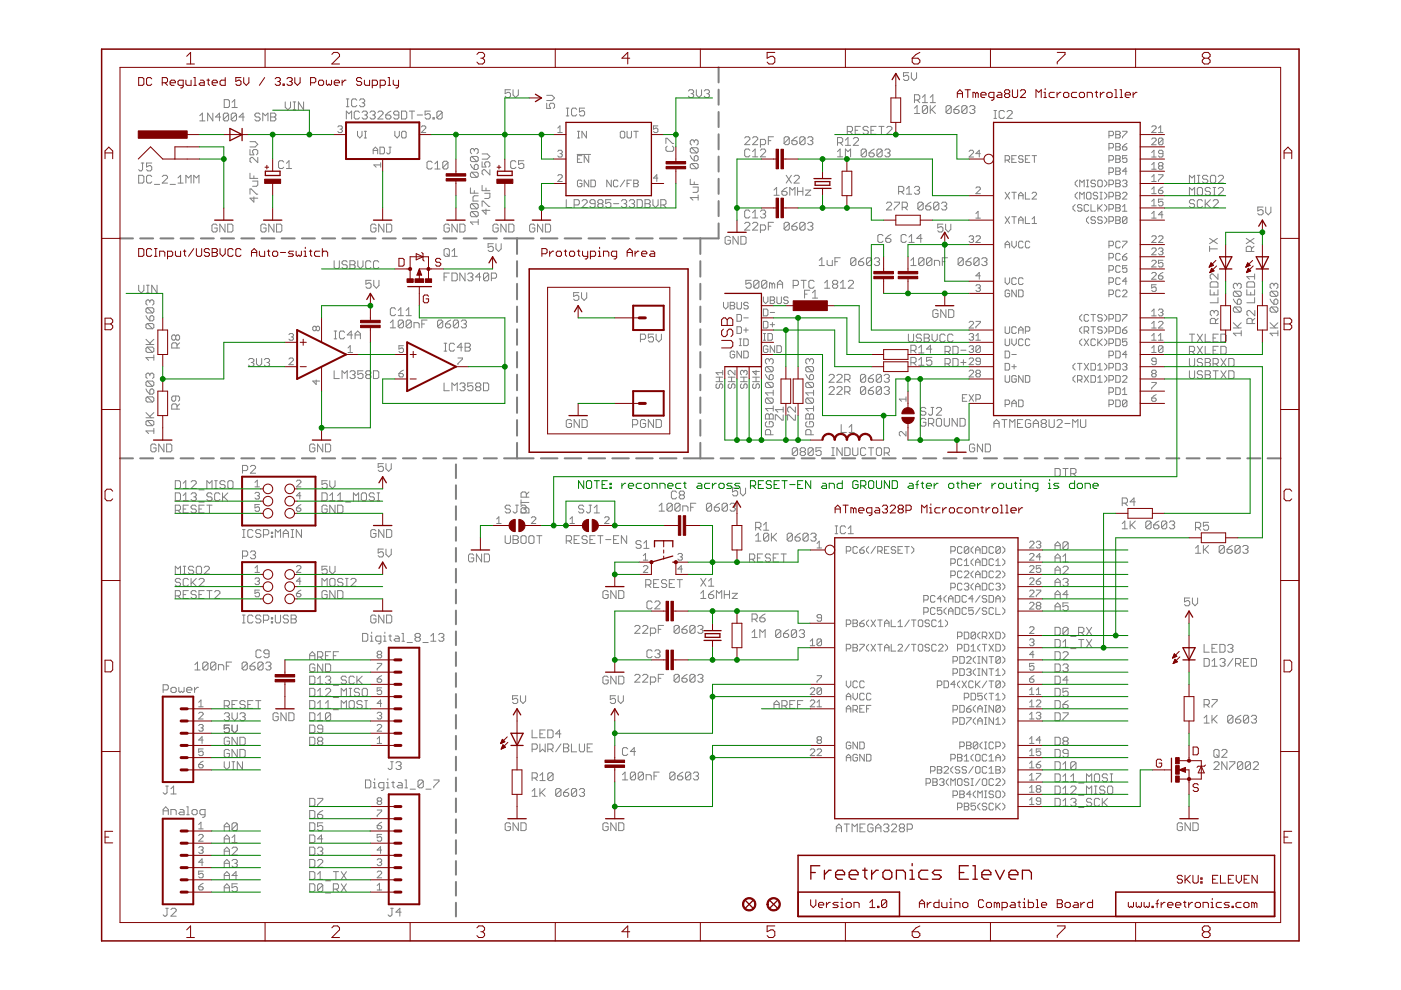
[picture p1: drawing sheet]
<svg xmlns="http://www.w3.org/2000/svg" width="297mm" height="210mm" viewBox="0 0 297 210" stroke-linecap="round" stroke-linejoin="round" font-family="sans-serif">
<g fill="#808080" stroke="#808080" stroke-width=".42">
<path d="M109.6 50.5v3.3z"/>
<path d="M109.6 55.4v3.3z"/>
<path d="M109.6 60.2v3.3z"/>
<path d="M109.6 65v3.3z"/>
<path d="M109.6 69.8v3.3z"/>
<path d="M109.6 74.6v3.3z"/>
<path d="M109.6 79.4v3.3z"/>
<path d="M109.6 84.3v3.2z"/>
<path d="M109.6 89.1v3.3z"/>
<path d="M109.6 93.9v3.3z"/>
<path d="M106.9 97.2h2.7z"/>
<path d="M102.6 97.2h2.7z"/>
<path d="M98.3 97.2h2.7z"/>
<path d="M94 97.2h2.8z"/>
<path d="M89.7 97.2h2.8z"/>
<path d="M85.4 97.2h2.8z"/>
<path d="M81.2 97.2h2.7z"/>
<path d="M76.9 97.2h2.7z"/>
<path d="M72.6 97.2h2.7z"/>
<path d="M68.3 97.2h2.8z"/>
<path d="M64 97.2h2.8z"/>
<path d="M59.7 97.2h2.8z"/>
<path d="M55.4 97.2h2.8z"/>
<path d="M51.2 97.2h2.7z"/>
<path d="M46.9 97.2h2.7z"/>
<path d="M42.6 97.2h2.7z"/>
<path d="M38.3 97.2h2.7z"/>
<path d="M34 97.2h2.8z"/>
<path d="M29.7 97.2h2.8z"/>
<path d="M25.4 97.2h2.8z"/>
<path d="M106.9 50.5h2.7z"/>
<path d="M102.6 50.5h2.7z"/>
<path d="M98.3 50.5h2.7z"/>
<path d="M94 50.5h2.8z"/>
<path d="M89.7 50.5h2.8z"/>
<path d="M85.4 50.5h2.8z"/>
<path d="M81.2 50.5h2.7z"/>
<path d="M76.9 50.5h2.7z"/>
<path d="M72.6 50.5h2.7z"/>
<path d="M68.3 50.5h2.8z"/>
<path d="M64 50.5h2.8z"/>
<path d="M59.7 50.5h2.8z"/>
<path d="M55.4 50.5h2.8z"/>
<path d="M51.2 50.5h2.7z"/>
<path d="M46.9 50.5h2.7z"/>
<path d="M42.6 50.5h2.7z"/>
<path d="M38.3 50.5h2.7z"/>
<path d="M34 50.5h2.8z"/>
<path d="M29.7 50.5h2.8z"/>
<path d="M25.4 50.5h2.8z"/>
<path d="M152.4 14.3v3.2z"/>
<path d="M152.4 19v3.2z"/>
<path d="M152.4 23.7v3.2z"/>
<path d="M152.4 28.5v3.2z"/>
<path d="M152.4 33.2v3.2z"/>
<path d="M152.4 37.9v3.2z"/>
<path d="M152.4 42.6v3.2z"/>
<path d="M152.4 47.4v3.1z"/>
<path d="M109.6 50.5h3.5z"/>
<path d="M114.7 50.5h3.5z"/>
<path d="M119.7 50.5h3.5z"/>
<path d="M124.8 50.5h3.5z"/>
<path d="M129.8 50.5h3.5z"/>
<path d="M134.9 50.5h3.5z"/>
<path d="M139.9 50.5h3.5z"/>
<path d="M145 50.5h3.5z"/>
<path d="M148.5 50.5h3.9z"/>
<path d="M148.5 50.5v3.3z"/>
<path d="M148.5 55.4v3.3z"/>
<path d="M148.5 60.2v3.3z"/>
<path d="M148.5 65v3.3z"/>
<path d="M148.5 69.8v3.3z"/>
<path d="M148.5 74.6v3.3z"/>
<path d="M148.5 79.4v3.3z"/>
<path d="M148.5 84.3v3.2z"/>
<path d="M148.5 89.1v3.3z"/>
<path d="M148.5 93.9v3.3z"/>
<path d="M109.6 97.2h3.5z"/>
<path d="M114.7 97.2h3.5z"/>
<path d="M119.7 97.2h3.5z"/>
<path d="M124.8 97.2h3.5z"/>
<path d="M129.8 97.2h3.5z"/>
<path d="M134.9 97.2h3.5z"/>
<path d="M139.9 97.2h3.5z"/>
<path d="M145 97.2h3.5z"/>
<path d="M148.5 97.2h2.8z"/>
<path d="M152.8 97.2h2.7z"/>
<path d="M157.1 97.2h2.7z"/>
<path d="M161.4 97.2h2.7z"/>
<path d="M165.7 97.2h2.7z"/>
<path d="M170 97.2h2.7z"/>
<path d="M174.3 97.2h2.7z"/>
<path d="M178.5 97.2h2.8z"/>
<path d="M182.8 97.2h2.8z"/>
<path d="M187.1 97.2h2.8z"/>
<path d="M191.4 97.2h2.8z"/>
<path d="M195.7 97.2h2.8z"/>
<path d="M200 97.2h2.8z"/>
<path d="M204.3 97.2h2.8z"/>
<path d="M208.6 97.2h2.8z"/>
<path d="M212.9 97.2h2.8z"/>
<path d="M217.2 97.2h2.8z"/>
<path d="M221.5 97.2h2.8z"/>
<path d="M225.8 97.2h2.8z"/>
<path d="M230.1 97.2h2.8z"/>
<path d="M234.4 97.2h2.8z"/>
<path d="M238.7 97.2h2.7z"/>
<path d="M243 97.2h2.7z"/>
<path d="M247.3 97.2h2.7z"/>
<path d="M251.6 97.2h2.7z"/>
<path d="M255.9 97.2h2.7z"/>
<path d="M260.2 97.2h2.7z"/>
<path d="M264.5 97.2h2.7z"/>
<path d="M268.8 97.2h2.7z"/>
<path d="M96.7 98.5v2.9z"/>
<path d="M96.7 102.9v2.9z"/>
<path d="M96.7 107.3v2.9z"/>
<path d="M96.7 111.8v2.9z"/>
<path d="M96.7 116.2v2.9z"/>
<path d="M96.7 120.6v2.9z"/>
<path d="M96.7 125v2.9z"/>
<path d="M96.7 129.5v2.9z"/>
<path d="M96.7 133.9v2.9z"/>
<path d="M96.7 138.3v2.9z"/>
<path d="M96.7 142.7v2.9z"/>
<path d="M96.7 147.2v2.9z"/>
<path d="M96.7 151.6v2.9z"/>
<path d="M96.7 156v2.9z"/>
<path d="M96.7 160.4v2.9z"/>
<path d="M96.7 164.9v2.9z"/>
<path d="M96.7 169.3v2.9z"/>
<path d="M96.7 173.7v2.9z"/>
<path d="M96.7 178.1v2.9z"/>
<path d="M96.7 182.6v2.9z"/>
<path d="M96.7 187v2.9z"/>
<path d="M96.7 191.4v2.9z"/>
</g>
<g fill="#808080" stroke="#808080" stroke-width=".21">
<path d="M136.9 122.9v1.7z"/>
<path d="M136.9 122.9h.8z"/>
<path d="M137.7 122.9l.3 .3z"/>
<path d="M138 123.2v.5z"/>
<path d="M138 123.7l-.3 .3z"/>
<path d="M136.9 124h.8z"/>
<path d="M137.5 124l.5 .6z"/>
<path d="M138.6 122.9h1.1z"/>
<path d="M138.6 122.9v1.7z"/>
<path d="M138.6 124.6h1.1z"/>
<path d="M138.6 123.7h.5z"/>
<path d="M141.1 122.9l.3 .3z"/>
<path d="M140.5 122.9h.6z"/>
<path d="M140.5 122.9l-.2 .3z"/>
<path d="M140.3 123.2v.2z"/>
<path d="M140.3 123.4l.2 .3z"/>
<path d="M140.5 123.7h.6z"/>
<path d="M141.1 123.7l.3 .3z"/>
<path d="M141.4 124v.3z"/>
<path d="M141.4 124.3l-.3 .3z"/>
<path d="M140.5 124.6h.6z"/>
<path d="M140.3 124.3l.2 .3z"/>
<path d="M141.9 122.9h1.1z"/>
<path d="M141.9 122.9v1.7z"/>
<path d="M141.9 124.6h1.1z"/>
<path d="M141.9 123.7h.6z"/>
<path d="M144.1 122.9v1.7z"/>
<path d="M143.6 122.9h1.1z"/>
<path d="M128.7 125.2l.2 .3z"/>
<path d="M128.1 125.2h.6z"/>
<path d="M128.1 125.2l-.3 .3z"/>
<path d="M127.8 125.5v1.1z"/>
<path d="M127.8 126.6l.3 .3z"/>
<path d="M128.1 126.9h.6z"/>
<path d="M128.7 126.9l.2-.3z"/>
<path d="M128.9 126.1v.5z"/>
<path d="M128.4 126.1h.5z"/>
<path d="M129.5 125.2v1.7z"/>
<path d="M129.5 125.2l1.1 1.7z"/>
<path d="M130.6 125.2v1.7z"/>
<path d="M131.2 125.2v1.7z"/>
<path d="M131.2 126.9h.8z"/>
<path d="M132 126.9l.3-.3z"/>
<path d="M132.3 125.5v1.1z"/>
<path d="M132 125.2l.3 .3z"/>
<path d="M131.2 125.2h.8z"/>
<path d="M177.3 175.3v1.1z"/>
<path d="M177.9 174.7l-.6 .6z"/>
<path d="M177.9 174.7l.5 .6z"/>
<path d="M178.4 175.3v1.1z"/>
<path d="M177.3 175.5h1.1z"/>
<path d="M179.5 174.7v1.7z"/>
<path d="M179 174.7h1.1z"/>
<path d="M180.7 174.7v1.7z"/>
<path d="M180.7 174.7l.5 .6z"/>
<path d="M181.2 175.3l.6-.6z"/>
<path d="M181.8 174.7v1.7z"/>
<path d="M182.3 174.7h1.1z"/>
<path d="M182.3 174.7v1.7z"/>
<path d="M182.3 176.4h1.1z"/>
<path d="M182.3 175.5h.6z"/>
<path d="M184.8 174.7l.3 .3z"/>
<path d="M184.3 174.7h.5z"/>
<path d="M184.3 174.7l-.3 .3z"/>
<path d="M184 175v1.1z"/>
<path d="M184 176.1l.3 .3z"/>
<path d="M184.3 176.4h.5z"/>
<path d="M184.8 176.4l.3-.3z"/>
<path d="M185.1 175.5v.6z"/>
<path d="M184.6 175.5h.5z"/>
<path d="M185.7 175.3v1.1z"/>
<path d="M185.7 175.3l.5-.6z"/>
<path d="M186.2 174.7l.6 .6z"/>
<path d="M186.8 175.3v1.1z"/>
<path d="M185.7 175.5h1.1z"/>
<path d="M187.3 175l.3-.3z"/>
<path d="M187.6 174.7h.6z"/>
<path d="M188.2 174.7l.2 .3z"/>
<path d="M188.4 175v.3z"/>
<path d="M188.2 175.5l.2-.2z"/>
<path d="M187.9 175.5h.3z"/>
<path d="M188.2 175.5l.2 .3z"/>
<path d="M188.4 175.8v.3z"/>
<path d="M188.2 176.4l.2-.3z"/>
<path d="M187.6 176.4h.6z"/>
<path d="M187.3 176.1l.3 .3z"/>
<path d="M189 176.4h1.1z"/>
<path d="M189 176.4l1.1-1.1z"/>
<path d="M190.1 175v.3z"/>
<path d="M189.8 174.7l.3 .3z"/>
<path d="M189.3 174.7h.5z"/>
<path d="M189.3 174.7l-.3 .3z"/>
<path d="M190.7 175l.2-.3z"/>
<path d="M190.9 174.7h.6z"/>
<path d="M191.5 174.7l.3 .3z"/>
<path d="M191.8 175v.3z"/>
<path d="M191.8 175.3l-.3 .2z"/>
<path d="M191.5 175.5l.3 .3z"/>
<path d="M191.8 175.8v.3z"/>
<path d="M191.8 176.1l-.3 .3z"/>
<path d="M190.9 176.4h.6z"/>
<path d="M190.7 176.1l.2 .3z"/>
<path d="M190.7 175.8v.3z"/>
<path d="M190.7 175.8l.2-.3z"/>
<path d="M190.7 175.3l.2 .2z"/>
<path d="M190.7 175v.3z"/>
<path d="M190.9 175.5h.6z"/>
<path d="M192.3 174.7v1.7z"/>
<path d="M192.3 174.7h.9z"/>
<path d="M193.2 174.7l.2 .3z"/>
<path d="M193.4 175v.5z"/>
<path d="M193.4 175.5l-.2 .3z"/>
<path d="M192.3 175.8h.9z"/>
<path d="M34.6 145.2v1.6z"/>
<path d="M34.6 145.2h.8z"/>
<path d="M35.4 145.2l.3 .3z"/>
<path d="M35.7 145.5v.5z"/>
<path d="M35.4 146.3l.3-.3z"/>
<path d="M34.6 146.3h.8z"/>
<path d="M36.5 146.8h.6z"/>
<path d="M37.1 146.8l.3-.2z"/>
<path d="M37.4 146v.6z"/>
<path d="M37.1 145.7l.3 .3z"/>
<path d="M36.5 145.7h.6z"/>
<path d="M36.2 146l.3-.3z"/>
<path d="M36.2 146v.6z"/>
<path d="M36.2 146.6l.3 .2z"/>
<path d="M37.9 145.7v.9z"/>
<path d="M37.9 146.6l.3 .2z"/>
<path d="M38.5 146.6l-.3 .2z"/>
<path d="M38.5 146.6l.3 .2z"/>
<path d="M38.8 146.8l.2-.2z"/>
<path d="M39 145.7v.9z"/>
<path d="M39.9 146.8h.5z"/>
<path d="M39.6 146.6l.3 .2z"/>
<path d="M39.6 146v.6z"/>
<path d="M39.6 146l.3-.3z"/>
<path d="M39.9 145.7h.5z"/>
<path d="M40.4 145.7l.3 .3z"/>
<path d="M40.7 146v.3z"/>
<path d="M39.6 146.3h1.1z"/>
<path d="M41.3 145.7v1.1z"/>
<path d="M41.3 146.3l.5-.6z"/>
<path d="M41.8 145.7h.3z"/>
<path d="M34.6 171.6v1.1z"/>
<path d="M35.1 171.1l-.5 .5z"/>
<path d="M35.1 171.1l.6 .5z"/>
<path d="M35.7 171.6v1.1z"/>
<path d="M34.6 171.9h1.1z"/>
<path d="M36.2 171.6v1.1z"/>
<path d="M36.2 171.6h.9z"/>
<path d="M37.1 171.6l.3 .3z"/>
<path d="M37.4 171.9v.8z"/>
<path d="M38.2 171.6h.6z"/>
<path d="M38.8 171.6l.2 .3z"/>
<path d="M39 171.9v.8z"/>
<path d="M38.2 172.7h.8z"/>
<path d="M37.9 172.5l.3 .2z"/>
<path d="M38.2 172.2l-.3 .3z"/>
<path d="M38.2 172.2h.8z"/>
<path d="M39.6 171.1h.3z"/>
<path d="M39.9 171.1v1.6z"/>
<path d="M39.6 172.7h.5z"/>
<path d="M41 172.7h.5z"/>
<path d="M41.8 172.5l-.3 .2z"/>
<path d="M41.8 171.9v.6z"/>
<path d="M41.5 171.6l.3 .3z"/>
<path d="M41 171.6h.5z"/>
<path d="M41 171.6l-.3 .3z"/>
<path d="M40.7 171.9v.6z"/>
<path d="M40.7 172.5l.3 .2z"/>
<path d="M42.9 173.3h.3z"/>
<path d="M43.2 173.3l.3-.3z"/>
<path d="M43.5 171.6v1.4z"/>
<path d="M42.7 171.6h.8z"/>
<path d="M42.7 171.6l-.3 .3z"/>
<path d="M42.4 171.9v.6z"/>
<path d="M42.4 172.5l.3 .2z"/>
<path d="M42.7 172.7h.8z"/>
<path d="M76.9 134.3v1.7z"/>
<path d="M76.9 136h.8z"/>
<path d="M78 135.7l-.3 .3z"/>
<path d="M78 134.6v1.1z"/>
<path d="M77.7 134.3l.3 .3z"/>
<path d="M76.9 134.3h.8z"/>
<path d="M78.5 134.9h.3z"/>
<path d="M78.8 134.9v1.1z"/>
<path d="M78.5 136h.6z"/>
<path d="M78.8 134v.3z"/>
<path d="M80.2 136.5h.3z"/>
<path d="M80.8 136.2l-.3 .3z"/>
<path d="M80.8 134.9v1.3z"/>
<path d="M79.9 134.9h.9z"/>
<path d="M79.9 134.9l-.2 .2z"/>
<path d="M79.7 135.1v.6z"/>
<path d="M79.7 135.7l.2 .3z"/>
<path d="M79.9 136h.9z"/>
<path d="M81.3 134.9h.3z"/>
<path d="M81.6 134.9v1.1z"/>
<path d="M81.3 136h.6z"/>
<path d="M81.6 134v.3z"/>
<path d="M82.7 134.6v1.1z"/>
<path d="M82.7 135.7l.3 .3z"/>
<path d="M82.4 134.9h.6z"/>
<path d="M83.8 134.9h.6z"/>
<path d="M84.4 134.9l.2 .2z"/>
<path d="M84.6 135.1v.9z"/>
<path d="M83.8 136h.8z"/>
<path d="M83.5 135.7l.3 .3z"/>
<path d="M83.5 135.7l.3-.3z"/>
<path d="M83.8 135.4h.8z"/>
<path d="M85.2 134.3h.3z"/>
<path d="M85.5 134.3v1.7z"/>
<path d="M85.2 136h.6z"/>
<path d="M86.3 136.2h1.1z"/>
<path d="M88 134.6l.3-.3z"/>
<path d="M88.3 134.3h.5z"/>
<path d="M88.8 134.3l.3 .3z"/>
<path d="M89.1 134.6v.3z"/>
<path d="M89.1 134.9l-.3 .2z"/>
<path d="M88.8 135.1l.3 .3z"/>
<path d="M89.1 135.4v.3z"/>
<path d="M89.1 135.7l-.3 .3z"/>
<path d="M88.3 136h.5z"/>
<path d="M88 135.7l.3 .3z"/>
<path d="M88 135.4v.3z"/>
<path d="M88 135.4l.3-.3z"/>
<path d="M88 134.9l.3 .2z"/>
<path d="M88 134.6v.3z"/>
<path d="M88.3 135.1h.5z"/>
<path d="M89.7 136.2h1.1z"/>
<path d="M91.3 134.9l.6-.6z"/>
<path d="M91.9 134.3v1.7z"/>
<path d="M91.3 136h1.1z"/>
<path d="M93 134.6l.3-.3z"/>
<path d="M93.3 134.3h.5z"/>
<path d="M93.8 134.3l.3 .3z"/>
<path d="M94.1 134.6v.3z"/>
<path d="M94.1 134.9l-.3 .2z"/>
<path d="M93.6 135.1h.2z"/>
<path d="M93.8 135.1l.3 .3z"/>
<path d="M94.1 135.4v.3z"/>
<path d="M94.1 135.7l-.3 .3z"/>
<path d="M93.3 136h.5z"/>
<path d="M93 135.7l.3 .3z"/>
<path d="M77.5 165.4v1.6z"/>
<path d="M77.5 167h.8z"/>
<path d="M78.6 166.8l-.3 .2z"/>
<path d="M78.6 165.7v1.1z"/>
<path d="M78.3 165.4l.3 .3z"/>
<path d="M77.5 165.4h.8z"/>
<path d="M79.2 165.9h.2z"/>
<path d="M79.4 165.9v1.1z"/>
<path d="M79.2 167h.5z"/>
<path d="M79.4 165.1v.3z"/>
<path d="M80.8 167.6h.3z"/>
<path d="M81.1 167.6l.3-.3z"/>
<path d="M81.4 165.9v1.4z"/>
<path d="M80.6 165.9h.8z"/>
<path d="M80.6 165.9l-.3 .3z"/>
<path d="M80.3 166.2v.6z"/>
<path d="M80.3 166.8l.3 .2z"/>
<path d="M80.6 167h.8z"/>
<path d="M82 165.9h.2z"/>
<path d="M82.2 165.9v1.1z"/>
<path d="M82 167h.5z"/>
<path d="M82.2 165.1v.3z"/>
<path d="M83.3 165.7v1.1z"/>
<path d="M83.3 166.8l.3 .2z"/>
<path d="M83.1 165.9h.5z"/>
<path d="M84.5 165.9h.5z"/>
<path d="M85 165.9l.3 .3z"/>
<path d="M85.3 166.2v.8z"/>
<path d="M84.5 167h.8z"/>
<path d="M84.2 166.8l.3 .2z"/>
<path d="M84.2 166.8l.3-.3z"/>
<path d="M84.5 166.5h.8z"/>
<path d="M85.9 165.4h.2z"/>
<path d="M86.1 165.4v1.6z"/>
<path d="M85.9 167h.5z"/>
<path d="M87 167.3h1.1z"/>
<path d="M88.6 165.7v1.1z"/>
<path d="M88.6 165.7l.3-.3z"/>
<path d="M88.9 165.4h.6z"/>
<path d="M89.5 165.4l.2 .3z"/>
<path d="M89.7 165.7v1.1z"/>
<path d="M89.5 167l.2-.2z"/>
<path d="M88.9 167h.6z"/>
<path d="M88.6 166.8l.3 .2z"/>
<path d="M88.6 166.8l1.1-1.1z"/>
<path d="M90.3 167.3h1.1z"/>
<path d="M92 165.4h1.1z"/>
<path d="M93.1 165.4v.3z"/>
<path d="M93.1 165.7l-1.1 1.1z"/>
<path d="M92 166.8v.2z"/>
<path d="M149.1 125.2l-.5 .6z"/>
<path d="M149.1 125.2v1.7z"/>
<path d="M148.6 126.9h1.1z"/>
<path d="M150.8 125.5l.5-.3z"/>
<path d="M150.2 126.1l.6-.6z"/>
<path d="M150.2 126.1v.5z"/>
<path d="M150.2 126.6l.3 .3z"/>
<path d="M150.5 126.9h.6z"/>
<path d="M151.1 126.9l.2-.3z"/>
<path d="M151.3 126.3v.3z"/>
<path d="M151.1 126.1l.2 .2z"/>
<path d="M150.2 126.1h.9z"/>
<path d="M151.9 125.2v1.7z"/>
<path d="M151.9 125.2l.5 .6z"/>
<path d="M152.4 125.8l.6-.6z"/>
<path d="M153 125.2v1.7z"/>
<path d="M153.6 125.2v1.7z"/>
<path d="M153.6 126.1h1.1z"/>
<path d="M154.7 125.2v1.7z"/>
<path d="M155.2 125.8h1.1z"/>
<path d="M156.3 125.8l-1.1 1.1z"/>
<path d="M155.2 126.9h1.1z"/>
<path d="M134.6 134.3h1.1z"/>
<path d="M135.7 133.2l-1.1 1.1z"/>
<path d="M135.7 132.9v.3z"/>
<path d="M135.4 132.6l.3 .3z"/>
<path d="M134.9 132.6h.5z"/>
<path d="M134.9 132.6l-.3 .3z"/>
<path d="M136.2 134.3h1.2z"/>
<path d="M137.4 133.2l-1.2 1.1z"/>
<path d="M137.4 132.9v.3z"/>
<path d="M137.1 132.6l.3 .3z"/>
<path d="M136.5 132.6h.6z"/>
<path d="M136.5 132.6l-.3 .3z"/>
<path d="M137.9 133.2v1.6z"/>
<path d="M137.9 133.2h.8z"/>
<path d="M138.7 133.2l.3 .2z"/>
<path d="M139 133.4v.6z"/>
<path d="M139 134l-.3 .3z"/>
<path d="M137.9 134.3h.8z"/>
<path d="M139.6 132.6v1.7z"/>
<path d="M139.6 132.6h1.1z"/>
<path d="M139.6 133.4h.5z"/>
<path d="M142.9 132.9v1.1z"/>
<path d="M142.9 132.9l.3-.3z"/>
<path d="M143.2 132.6h.5z"/>
<path d="M143.7 132.6l.3 .3z"/>
<path d="M144 132.9v1.1z"/>
<path d="M144 134l-.3 .3z"/>
<path d="M143.2 134.3h.5z"/>
<path d="M142.9 134l.3 .3z"/>
<path d="M144 132.9l-1.1 1.1z"/>
<path d="M145.1 132.9l.6-.3z"/>
<path d="M145.1 132.9l-.5 .5z"/>
<path d="M144.6 133.4v.6z"/>
<path d="M144.6 134l.3 .3z"/>
<path d="M144.9 134.3h.5z"/>
<path d="M145.4 134.3l.3-.3z"/>
<path d="M145.7 133.7v.3z"/>
<path d="M145.4 133.4l.3 .3z"/>
<path d="M144.6 133.4h.8z"/>
<path d="M146.3 132.9v1.1z"/>
<path d="M146.3 132.9l.2-.3z"/>
<path d="M146.5 132.6h.6z"/>
<path d="M147.1 132.6l.3 .3z"/>
<path d="M147.4 132.9v1.1z"/>
<path d="M147.4 134l-.3 .3z"/>
<path d="M146.5 134.3h.6z"/>
<path d="M146.3 134l.2 .3z"/>
<path d="M147.4 132.9l-1.1 1.1z"/>
<path d="M148.2 132.6l-.3 .3z"/>
<path d="M148.2 132.6h.6z"/>
<path d="M148.8 132.6l.2 .3z"/>
<path d="M149 132.9v.3z"/>
<path d="M148.8 133.4l.2-.2z"/>
<path d="M148.5 133.4h.3z"/>
<path d="M148.8 133.4l.2 .3z"/>
<path d="M149 133.7v.3z"/>
<path d="M149 134l-.2 .3z"/>
<path d="M148.2 134.3h.6z"/>
<path d="M147.9 134l.3 .3z"/>
<path d="M134.6 144.6h1.1z"/>
<path d="M134.6 144.6l1.1-1.1z"/>
<path d="M135.7 143.3v.2z"/>
<path d="M135.4 143l.3 .3z"/>
<path d="M134.9 143h.5z"/>
<path d="M134.9 143l-.3 .3z"/>
<path d="M136.2 144.6h1.2z"/>
<path d="M136.2 144.6l1.2-1.1z"/>
<path d="M137.4 143.3v.2z"/>
<path d="M137.1 143l.3 .3z"/>
<path d="M136.5 143h.6z"/>
<path d="M136.5 143l-.3 .3z"/>
<path d="M137.9 143.5v1.7z"/>
<path d="M137.9 143.5h.8z"/>
<path d="M138.7 143.5l.3 .3z"/>
<path d="M139 143.8v.6z"/>
<path d="M139 144.4l-.3 .2z"/>
<path d="M137.9 144.6h.8z"/>
<path d="M139.6 143v1.6z"/>
<path d="M139.6 143h1.1z"/>
<path d="M139.6 143.8h.5z"/>
<path d="M142.9 143.3v1.1z"/>
<path d="M142.9 143.3l.3-.3z"/>
<path d="M143.2 143h.5z"/>
<path d="M143.7 143l.3 .3z"/>
<path d="M144 143.3v1.1z"/>
<path d="M144 144.4l-.3 .2z"/>
<path d="M143.2 144.6h.5z"/>
<path d="M142.9 144.4l.3 .2z"/>
<path d="M142.9 144.4l1.1-1.1z"/>
<path d="M145.1 143.3l.6-.3z"/>
<path d="M145.1 143.3l-.5 .5z"/>
<path d="M144.6 143.8v.6z"/>
<path d="M144.6 144.4l.3 .2z"/>
<path d="M144.9 144.6h.5z"/>
<path d="M145.4 144.6l.3-.2z"/>
<path d="M145.7 144.1v.3z"/>
<path d="M145.4 143.8l.3 .3z"/>
<path d="M144.6 143.8h.8z"/>
<path d="M146.3 143.3v1.1z"/>
<path d="M146.3 143.3l.2-.3z"/>
<path d="M146.5 143h.6z"/>
<path d="M147.1 143l.3 .3z"/>
<path d="M147.4 143.3v1.1z"/>
<path d="M147.4 144.4l-.3 .2z"/>
<path d="M146.5 144.6h.6z"/>
<path d="M146.3 144.4l.2 .2z"/>
<path d="M146.3 144.4l1.1-1.1z"/>
<path d="M147.9 143.3l.3-.3z"/>
<path d="M148.2 143h.6z"/>
<path d="M148.8 143l.2 .3z"/>
<path d="M149 143.3v.2z"/>
<path d="M149 143.5l-.2 .3z"/>
<path d="M148.5 143.8h.3z"/>
<path d="M148.8 143.8l.2 .3z"/>
<path d="M149 144.1v.3z"/>
<path d="M149 144.4l-.2 .2z"/>
<path d="M148.2 144.6h.6z"/>
<path d="M147.9 144.4l.3 .2z"/>
<path d="M128.7 143.4l.2 .2z"/>
<path d="M128.1 143.4h.6z"/>
<path d="M127.8 143.6l.3-.2z"/>
<path d="M127.8 143.6v1.1z"/>
<path d="M127.8 144.7l.3 .3z"/>
<path d="M128.1 145h.6z"/>
<path d="M128.7 145l.2-.3z"/>
<path d="M128.9 144.2v.5z"/>
<path d="M128.4 144.2h.5z"/>
<path d="M129.5 143.4v1.6z"/>
<path d="M129.5 143.4l1.1 1.6z"/>
<path d="M130.6 143.4v1.6z"/>
<path d="M131.2 143.4v1.6z"/>
<path d="M131.2 145h.8z"/>
<path d="M132 145l.3-.3z"/>
<path d="M132.3 143.6v1.1z"/>
<path d="M132 143.4l.3 .2z"/>
<path d="M131.2 143.4h.8z"/>
<path d="M132 164.3l.5-.6z"/>
<path d="M132.5 163.7v1.7z"/>
<path d="M132 165.4h1.1z"/>
<path d="M133.6 164v1.1z"/>
<path d="M133.6 164l.3-.3z"/>
<path d="M133.9 163.7h.6z"/>
<path d="M134.5 163.7l.2 .3z"/>
<path d="M134.7 164v1.1z"/>
<path d="M134.5 165.4l.2-.3z"/>
<path d="M133.9 165.4h.6z"/>
<path d="M133.6 165.1l.3 .3z"/>
<path d="M133.6 165.1l1.1-1.1z"/>
<path d="M135.3 164v1.1z"/>
<path d="M135.3 164l.3-.3z"/>
<path d="M135.6 163.7h.5z"/>
<path d="M136.1 163.7l.3 .3z"/>
<path d="M136.4 164v1.1z"/>
<path d="M136.1 165.4l.3-.3z"/>
<path d="M135.6 165.4h.5z"/>
<path d="M135.3 165.1l.3 .3z"/>
<path d="M135.3 165.1l1.1-1.1z"/>
<path d="M137 164.3v1.1z"/>
<path d="M137 164.3h.8z"/>
<path d="M137.8 164.3l.3 .2z"/>
<path d="M138.1 164.5v.9z"/>
<path d="M138.7 163.7v1.7z"/>
<path d="M138.7 163.7h1.1z"/>
<path d="M138.7 164.5h.5z"/>
<path d="M142 164v1.1z"/>
<path d="M142 164l.3-.3z"/>
<path d="M142.3 163.7h.5z"/>
<path d="M142.8 163.7l.3 .3z"/>
<path d="M143.1 164v1.1z"/>
<path d="M143.1 165.1l-.3 .3z"/>
<path d="M142.3 165.4h.5z"/>
<path d="M142 165.1l.3 .3z"/>
<path d="M142 165.1l1.1-1.1z"/>
<path d="M144.2 164l.6-.3z"/>
<path d="M143.7 164.5l.5-.5z"/>
<path d="M143.7 164.5v.6z"/>
<path d="M143.7 165.1l.2 .3z"/>
<path d="M143.9 165.4h.6z"/>
<path d="M144.5 165.4l.3-.3z"/>
<path d="M144.8 164.8v.3z"/>
<path d="M144.5 164.5l.3 .3z"/>
<path d="M143.7 164.5h.8z"/>
<path d="M145.3 164v1.1z"/>
<path d="M145.3 164l.3-.3z"/>
<path d="M145.6 163.7h.6z"/>
<path d="M146.2 163.7l.3 .3z"/>
<path d="M146.5 164v1.1z"/>
<path d="M146.2 165.4l.3-.3z"/>
<path d="M145.6 165.4h.6z"/>
<path d="M145.3 165.1l.3 .3z"/>
<path d="M145.3 165.1l1.2-1.1z"/>
<path d="M147 164l.3-.3z"/>
<path d="M147.3 163.7h.5z"/>
<path d="M147.8 163.7l.3 .3z"/>
<path d="M148.1 164v.3z"/>
<path d="M148.1 164.3l-.3 .2z"/>
<path d="M147.6 164.5h.2z"/>
<path d="M147.8 164.5l.3 .3z"/>
<path d="M148.1 164.8v.3z"/>
<path d="M148.1 165.1l-.3 .3z"/>
<path d="M147.3 165.4h.5z"/>
<path d="M147 165.1l.3 .3z"/>
<path d="M128.7 174.5l.2 .2z"/>
<path d="M128.1 174.5h.6z"/>
<path d="M127.8 174.7l.3-.2z"/>
<path d="M127.8 174.7v1.1z"/>
<path d="M127.8 175.8l.3 .3z"/>
<path d="M128.1 176.1h.6z"/>
<path d="M128.7 176.1l.2-.3z"/>
<path d="M128.9 175.3v.5z"/>
<path d="M128.4 175.3h.5z"/>
<path d="M129.5 174.5v1.6z"/>
<path d="M129.5 174.5l1.1 1.6z"/>
<path d="M130.6 174.5v1.6z"/>
<path d="M131.2 174.5v1.6z"/>
<path d="M131.2 176.1h.8z"/>
<path d="M132 176.1l.3-.3z"/>
<path d="M132.3 174.7v1.1z"/>
<path d="M132 174.5l.3 .2z"/>
<path d="M131.2 174.5h.8z"/>
<path d="M129.4 147.5h1.1z"/>
<path d="M129.4 147.5v.8z"/>
<path d="M129.4 148.3l.5-.2z"/>
<path d="M129.9 148.1h.3z"/>
<path d="M130.2 148.1l.3 .2z"/>
<path d="M130.5 148.3v.6z"/>
<path d="M130.2 149.2l.3-.3z"/>
<path d="M129.7 149.2h.5z"/>
<path d="M129.4 148.9l.3 .3z"/>
<path d="M131.1 147.5v1.1z"/>
<path d="M131.1 148.6l.5 .6z"/>
<path d="M131.6 149.2l.6-.6z"/>
<path d="M132.2 147.5v1.1z"/>
<path d="M29.4 37.2v1.6z"/>
<path d="M29.4 38.8h.8z"/>
<path d="M30.2 38.8l.3-.3z"/>
<path d="M30.5 37.4v1.1z"/>
<path d="M30.2 37.2l.3 .2z"/>
<path d="M29.4 37.2h.8z"/>
<path d="M31.9 37.2l.3 .2z"/>
<path d="M31.3 37.2h.6z"/>
<path d="M31.3 37.2l-.2 .2z"/>
<path d="M31.1 37.4v1.1z"/>
<path d="M31.1 38.5l.2 .3z"/>
<path d="M31.3 38.8h.6z"/>
<path d="M32.2 38.5l-.3 .3z"/>
<path d="M32.7 39.1h1.1z"/>
<path d="M34.4 38.8h1.1z"/>
<path d="M34.4 38.8l1.1-1.1z"/>
<path d="M35.5 37.4v.3z"/>
<path d="M35.2 37.2l.3 .2z"/>
<path d="M34.7 37.2h.5z"/>
<path d="M34.4 37.4l.3-.2z"/>
<path d="M36.1 39.1h1.1z"/>
<path d="M37.7 37.7l.6-.5z"/>
<path d="M38.3 37.2v1.6z"/>
<path d="M37.7 38.8h1.1z"/>
<path d="M39.4 37.2v1.6z"/>
<path d="M39.4 37.2l.6 .5z"/>
<path d="M40 37.7l.5-.5z"/>
<path d="M40.5 37.2v1.6z"/>
<path d="M41.1 37.2v1.6z"/>
<path d="M41.1 37.2l.5 .5z"/>
<path d="M41.6 37.7l.6-.5z"/>
<path d="M42.2 37.2v1.6z"/>
<path d="M160.2 113.6l.6-.5z"/>
<path d="M160.8 113.1v1.6z"/>
<path d="M160.2 114.7h1.1z"/>
<path d="M161.9 113.3v1.1z"/>
<path d="M161.9 113.3l.3-.2z"/>
<path d="M162.2 113.1h.5z"/>
<path d="M162.7 113.1l.3 .2z"/>
<path d="M163 113.3v1.1z"/>
<path d="M163 114.4l-.3 .3z"/>
<path d="M162.2 114.7h.5z"/>
<path d="M161.9 114.4l.3 .3z"/>
<path d="M163 113.3l-1.1 1.1z"/>
<path d="M163.6 113.1v1.6z"/>
<path d="M164.7 113.1l-1.1 1.1z"/>
<path d="M163.8 113.9l.9 .8z"/>
<path d="M166.9 113.3v1.1z"/>
<path d="M166.9 113.3l.3-.2z"/>
<path d="M167.2 113.1h.5z"/>
<path d="M167.7 113.1l.3 .2z"/>
<path d="M168 113.3v1.1z"/>
<path d="M167.7 114.7l.3-.3z"/>
<path d="M167.2 114.7h.5z"/>
<path d="M166.9 114.4l.3 .3z"/>
<path d="M168 113.3l-1.1 1.1z"/>
<path d="M169.1 113.3l.6-.2z"/>
<path d="M169.1 113.3l-.5 .6z"/>
<path d="M168.6 113.9v.5z"/>
<path d="M168.6 114.4l.2 .3z"/>
<path d="M168.8 114.7h.6z"/>
<path d="M169.4 114.7l.3-.3z"/>
<path d="M169.7 114.2v.2z"/>
<path d="M169.4 113.9l.3 .3z"/>
<path d="M168.6 113.9h.8z"/>
<path d="M170.2 113.3v1.1z"/>
<path d="M170.2 113.3l.3-.2z"/>
<path d="M170.5 113.1h.6z"/>
<path d="M171.1 113.1l.2 .2z"/>
<path d="M171.3 113.3v1.1z"/>
<path d="M171.3 114.4l-.2 .3z"/>
<path d="M170.5 114.7h.6z"/>
<path d="M170.2 114.4l.3 .3z"/>
<path d="M171.3 113.3l-1.1 1.1z"/>
<path d="M171.9 113.3l.3-.2z"/>
<path d="M172.2 113.1h.5z"/>
<path d="M172.7 113.1l.3 .2z"/>
<path d="M173 113.3v.3z"/>
<path d="M173 113.6l-.3 .3z"/>
<path d="M172.5 113.9h.2z"/>
<path d="M172.7 113.9l.3 .3z"/>
<path d="M173 114.2v.2z"/>
<path d="M173 114.4l-.3 .3z"/>
<path d="M172.2 114.7h.5z"/>
<path d="M171.9 114.4l.3 .3z"/>
<path d="M155.3 103.5h1.1z"/>
<path d="M155.3 103.5v.8z"/>
<path d="M155.3 104.3l.6-.3z"/>
<path d="M155.9 104h.2z"/>
<path d="M156.1 104l.3 .3z"/>
<path d="M156.4 104.3v.6z"/>
<path d="M156.4 104.9l-.3 .2z"/>
<path d="M155.6 105.1h.5z"/>
<path d="M155.3 104.9l.3 .2z"/>
<path d="M157 103.5v1.1z"/>
<path d="M157 104.6l.5 .5z"/>
<path d="M157.5 105.1l.6-.5z"/>
<path d="M158.1 103.5v1.1z"/>
<path d="M73.4 23.6v1.6z"/>
<path d="M73.4 23.6l.6 .5z"/>
<path d="M74 24.1l.5-.5z"/>
<path d="M74.5 23.6v1.6z"/>
<path d="M75.9 23.6l.3 .2z"/>
<path d="M75.4 23.6h.5z"/>
<path d="M75.4 23.6l-.3 .2z"/>
<path d="M75.1 23.8v1.2z"/>
<path d="M75.1 25l.3 .2z"/>
<path d="M75.4 25.2h.5z"/>
<path d="M75.9 25.2l.3-.2z"/>
<path d="M76.8 23.8l.2-.2z"/>
<path d="M77 23.6h.6z"/>
<path d="M77.6 23.6l.3 .2z"/>
<path d="M77.9 23.8v.3z"/>
<path d="M77.6 24.4l.3-.3z"/>
<path d="M77.3 24.4h.3z"/>
<path d="M77.6 24.4l.3 .3z"/>
<path d="M77.9 24.7v.3z"/>
<path d="M77.9 25l-.3 .2z"/>
<path d="M77 25.2h.6z"/>
<path d="M76.8 25l.2 .2z"/>
<path d="M78.4 23.8l.3-.2z"/>
<path d="M78.7 23.6h.6z"/>
<path d="M79.3 23.6l.2 .2z"/>
<path d="M79.5 23.8v.3z"/>
<path d="M79.3 24.4l.2-.3z"/>
<path d="M79 24.4h.3z"/>
<path d="M79.3 24.4l.2 .3z"/>
<path d="M79.5 24.7v.3z"/>
<path d="M79.5 25l-.2 .2z"/>
<path d="M78.7 25.2h.6z"/>
<path d="M78.4 25l.3 .2z"/>
<path d="M80.1 25.2h1.1z"/>
<path d="M81.2 24.1l-1.1 1.1z"/>
<path d="M81.2 23.8v.3z"/>
<path d="M80.9 23.6l.3 .2z"/>
<path d="M80.4 23.6h.5z"/>
<path d="M80.1 23.8l.3-.2z"/>
<path d="M82.3 23.8l.6-.2z"/>
<path d="M82.3 23.8l-.5 .6z"/>
<path d="M81.8 24.4v.6z"/>
<path d="M81.8 25l.3 .2z"/>
<path d="M82.1 25.2h.5z"/>
<path d="M82.9 25l-.3 .2z"/>
<path d="M82.9 24.7v.3z"/>
<path d="M82.6 24.4l.3 .3z"/>
<path d="M81.8 24.4h.8z"/>
<path d="M83.5 25l.2 .2z"/>
<path d="M83.7 25.2h.6z"/>
<path d="M84.6 25l-.3 .2z"/>
<path d="M84.6 23.8v1.2z"/>
<path d="M84.3 23.6l.3 .2z"/>
<path d="M83.7 23.6h.6z"/>
<path d="M83.5 23.8l.2-.2z"/>
<path d="M83.5 23.8v.3z"/>
<path d="M83.5 24.1l.2 .3z"/>
<path d="M83.7 24.4h.9z"/>
<path d="M85.1 23.6v1.6z"/>
<path d="M85.1 25.2h.9z"/>
<path d="M86.2 25l-.2 .2z"/>
<path d="M86.2 23.8v1.2z"/>
<path d="M86 23.6l.2 .2z"/>
<path d="M85.1 23.6h.9z"/>
<path d="M87.4 23.6v1.6z"/>
<path d="M86.8 23.6h1.1z"/>
<path d="M88.5 24.4h1.1z"/>
<path d="M90.1 23.6h1.1z"/>
<path d="M90.1 23.6v.8z"/>
<path d="M90.1 24.4l.6-.3z"/>
<path d="M90.7 24.1h.3z"/>
<path d="M91 24.1l.2 .3z"/>
<path d="M91.2 24.4v.6z"/>
<path d="M91.2 25l-.2 .2z"/>
<path d="M90.4 25.2h.6z"/>
<path d="M90.1 25l.3 .2z"/>
<path d="M91.8 25v.2z"/>
<path d="M91.8 25h.3z"/>
<path d="M92.1 25v.2z"/>
<path d="M91.8 25.2h.3z"/>
<path d="M92.6 23.8v1.2z"/>
<path d="M92.6 23.8l.3-.2z"/>
<path d="M92.9 23.6h.6z"/>
<path d="M93.5 23.6l.2 .2z"/>
<path d="M93.7 23.8v1.2z"/>
<path d="M93.7 25l-.2 .2z"/>
<path d="M92.9 25.2h.6z"/>
<path d="M92.6 25l.3 .2z"/>
<path d="M92.6 25l1.1-1.2z"/>
<path d="M53 42h1.7z"/>
<path d="M53 42l.8 .8z"/>
<path d="M53.8 41.7v1.1z"/>
<path d="M53 40.1v1.1z"/>
<path d="M53 40.1h.3z"/>
<path d="M53.3 40.1l1.1 1.1z"/>
<path d="M54.4 41.2h.3z"/>
<path d="M53.6 39.5h.8z"/>
<path d="M54.4 39.5l.3-.3z"/>
<path d="M54.7 38.4v.8z"/>
<path d="M53.6 38.4h1.1z"/>
<path d="M53 37.8h1.7z"/>
<path d="M53 36.7v1.1z"/>
<path d="M53.8 37.3v.5z"/>
<path d="M54.7 33.4v1.1z"/>
<path d="M53.6 33.4l1.1 1.1z"/>
<path d="M53.3 33.4h.3z"/>
<path d="M53.3 33.4l-.3 .3z"/>
<path d="M53 33.7v.5z"/>
<path d="M53 34.2l.3 .3z"/>
<path d="M53 31.7v1.1z"/>
<path d="M53 32.8h.8z"/>
<path d="M53.6 32.3l.2 .5z"/>
<path d="M53.6 32v.3z"/>
<path d="M53.6 32l.2-.3z"/>
<path d="M53.8 31.7h.6z"/>
<path d="M54.4 31.7l.3 .3z"/>
<path d="M54.7 32v.5z"/>
<path d="M54.7 32.5l-.3 .3z"/>
<path d="M53 31.2h1.1z"/>
<path d="M54.1 31.2l.6-.6z"/>
<path d="M54.1 30l.6 .6z"/>
<path d="M53 30h1.1z"/>
<path d="M102.2 44.6h1.7z"/>
<path d="M102.2 44.6l.8 .8z"/>
<path d="M103 44.3v1.1z"/>
<path d="M102.2 42.7v1.1z"/>
<path d="M102.2 42.7h.3z"/>
<path d="M102.5 42.7l1.1 1.1z"/>
<path d="M103.6 43.8h.3z"/>
<path d="M102.8 42.1h.8z"/>
<path d="M103.9 41.8l-.3 .3z"/>
<path d="M103.9 41v.8z"/>
<path d="M102.8 41h1.1z"/>
<path d="M102.2 40.4h1.7z"/>
<path d="M102.2 39.3v1.1z"/>
<path d="M103 39.9v.5z"/>
<path d="M103.9 36v1.1z"/>
<path d="M102.8 36l1.1 1.1z"/>
<path d="M102.5 36h.3z"/>
<path d="M102.5 36l-.3 .3z"/>
<path d="M102.2 36.3v.5z"/>
<path d="M102.2 36.8l.3 .3z"/>
<path d="M102.2 34.3v1.1z"/>
<path d="M102.2 35.4h.8z"/>
<path d="M102.8 34.9l.2 .5z"/>
<path d="M102.8 34.6v.3z"/>
<path d="M102.8 34.6l.2-.3z"/>
<path d="M103 34.3h.6z"/>
<path d="M103.6 34.3l.3 .3z"/>
<path d="M103.9 34.6v.5z"/>
<path d="M103.9 35.1l-.3 .3z"/>
<path d="M102.2 33.7h1.1z"/>
<path d="M103.3 33.7l.6-.5z"/>
<path d="M103.3 32.6l.6 .6z"/>
<path d="M102.2 32.6h1.1z"/>
<path d="M158.1 59.4h1.2z"/>
<path d="M158.1 59.4v.9z"/>
<path d="M158.1 60.3l.6-.3z"/>
<path d="M158.7 60h.3z"/>
<path d="M159 60l.3 .3z"/>
<path d="M159.3 60.3v.5z"/>
<path d="M159.3 60.8l-.3 .3z"/>
<path d="M158.4 61.1h.6z"/>
<path d="M158.1 60.8l.3 .3z"/>
<path d="M159.8 59.7v1.1z"/>
<path d="M159.8 59.7l.3-.3z"/>
<path d="M160.1 59.4h.5z"/>
<path d="M160.6 59.4l.3 .3z"/>
<path d="M160.9 59.7v1.1z"/>
<path d="M160.9 60.8l-.3 .3z"/>
<path d="M160.1 61.1h.5z"/>
<path d="M159.8 60.8l.3 .3z"/>
<path d="M159.8 60.8l1.1-1.1z"/>
<path d="M161.5 59.7v1.1z"/>
<path d="M161.5 59.7l.3-.3z"/>
<path d="M161.8 59.4h.5z"/>
<path d="M162.3 59.4l.3 .3z"/>
<path d="M162.6 59.7v1.1z"/>
<path d="M162.6 60.8l-.3 .3z"/>
<path d="M161.8 61.1h.5z"/>
<path d="M161.5 60.8l.3 .3z"/>
<path d="M161.5 60.8l1.1-1.1z"/>
<path d="M163.2 60v1.1z"/>
<path d="M163.2 60h.2z"/>
<path d="M163.4 60l.3 .3z"/>
<path d="M163.7 60.3v.8z"/>
<path d="M163.7 60.3l.3-.3z"/>
<path d="M164 60l.3 .3z"/>
<path d="M164.3 60.3v.8z"/>
<path d="M164.8 60v1.1z"/>
<path d="M165.4 59.4l-.6 .6z"/>
<path d="M165.4 59.4l.5 .6z"/>
<path d="M165.9 60v1.1z"/>
<path d="M164.8 60.3h1.1z"/>
<path d="M168.2 59.4v1.7z"/>
<path d="M168.2 59.4h.8z"/>
<path d="M169 59.4l.3 .3z"/>
<path d="M169.3 59.7v.6z"/>
<path d="M169 60.5l.3-.2z"/>
<path d="M168.2 60.5h.8z"/>
<path d="M170.4 59.4v1.7z"/>
<path d="M169.8 59.4h1.1z"/>
<path d="M172.3 59.4l.3 .3z"/>
<path d="M171.8 59.4h.5z"/>
<path d="M171.8 59.4l-.3 .3z"/>
<path d="M171.5 59.7v1.1z"/>
<path d="M171.5 60.8l.3 .3z"/>
<path d="M171.8 61.1h.5z"/>
<path d="M172.6 60.8l-.3 .3z"/>
<path d="M174.8 60l.6-.6z"/>
<path d="M175.4 59.4v1.7z"/>
<path d="M174.8 61.1h1.1z"/>
<path d="M176.8 59.4l-.3 .3z"/>
<path d="M176.8 59.4h.5z"/>
<path d="M177.3 59.4l.3 .3z"/>
<path d="M177.6 59.7v.3z"/>
<path d="M177.3 60.3l.3-.3z"/>
<path d="M177.3 60.3l.3 .2z"/>
<path d="M177.6 60.5v.3z"/>
<path d="M177.6 60.8l-.3 .3z"/>
<path d="M176.8 61.1h.5z"/>
<path d="M176.5 60.8l.3 .3z"/>
<path d="M176.5 60.5v.3z"/>
<path d="M176.8 60.3l-.3 .2z"/>
<path d="M176.5 60l.3 .3z"/>
<path d="M176.5 59.7v.3z"/>
<path d="M176.8 60.3h.5z"/>
<path d="M178.2 60l.5-.6z"/>
<path d="M178.7 59.4v1.7z"/>
<path d="M178.2 61.1h1.1z"/>
<path d="M179.9 61.1h1.1z"/>
<path d="M181 60l-1.1 1.1z"/>
<path d="M181 59.7v.3z"/>
<path d="M180.7 59.4l.3 .3z"/>
<path d="M180.1 59.4h.6z"/>
<path d="M180.1 59.4l-.2 .3z"/>
<path d="M269.3 70.7l.5 .5z"/>
<path d="M269.3 70.7h1.6z"/>
<path d="M270.9 70.1v1.1z"/>
<path d="M269.3 69.5h1.6z"/>
<path d="M269.3 68.4l1.1 1.1z"/>
<path d="M270.1 69.3l.8-.9z"/>
<path d="M269.6 66.2h1.1z"/>
<path d="M269.3 65.9l.3 .3z"/>
<path d="M269.3 65.4v.5z"/>
<path d="M269.3 65.4l.3-.3z"/>
<path d="M269.6 65.1h1.1z"/>
<path d="M270.7 65.1l.2 .3z"/>
<path d="M270.9 65.4v.5z"/>
<path d="M270.9 65.9l-.2 .3z"/>
<path d="M269.6 65.1l1.1 1.1z"/>
<path d="M269.3 63.4l.3 .6z"/>
<path d="M269.6 64l.5 .5z"/>
<path d="M270.1 64.5h.6z"/>
<path d="M270.7 64.5l.2-.3z"/>
<path d="M270.9 63.7v.5z"/>
<path d="M270.7 63.4l.2 .3z"/>
<path d="M270.4 63.4h.3z"/>
<path d="M270.4 63.4l-.3 .3z"/>
<path d="M270.1 63.7v.8z"/>
<path d="M269.6 62.8h1.1z"/>
<path d="M269.3 62.6l.3 .2z"/>
<path d="M269.3 62v.6z"/>
<path d="M269.3 62l.3-.3z"/>
<path d="M269.6 61.7h1.1z"/>
<path d="M270.7 61.7l.2 .3z"/>
<path d="M270.9 62v.6z"/>
<path d="M270.9 62.6l-.2 .2z"/>
<path d="M269.6 61.7l1.1 1.1z"/>
<path d="M269.3 60.9l.3 .3z"/>
<path d="M269.3 60.3v.6z"/>
<path d="M269.3 60.3l.3-.2z"/>
<path d="M269.6 60.1h.2z"/>
<path d="M269.8 60.1l.3 .2z"/>
<path d="M270.1 60.3v.3z"/>
<path d="M270.4 60.1l-.3 .2z"/>
<path d="M270.4 60.1h.3z"/>
<path d="M270.7 60.1l.2 .2z"/>
<path d="M270.9 60.3v.6z"/>
<path d="M270.9 60.9l-.2 .3z"/>
<path d="M261.5 70.7l.6 .5z"/>
<path d="M261.5 70.7h1.7z"/>
<path d="M263.2 70.1v1.1z"/>
<path d="M261.5 69.5h1.7z"/>
<path d="M261.5 68.4l1.1 1.1z"/>
<path d="M262.3 69.3l.9-.9z"/>
<path d="M261.8 66.2h1.1z"/>
<path d="M261.5 65.9l.3 .3z"/>
<path d="M261.5 65.4v.5z"/>
<path d="M261.5 65.4l.3-.3z"/>
<path d="M261.8 65.1h1.1z"/>
<path d="M262.9 65.1l.3 .3z"/>
<path d="M263.2 65.4v.5z"/>
<path d="M263.2 65.9l-.3 .3z"/>
<path d="M261.8 65.1l1.1 1.1z"/>
<path d="M261.5 63.4l.3 .6z"/>
<path d="M261.8 64l.5 .5z"/>
<path d="M262.3 64.5h.6z"/>
<path d="M262.9 64.5l.3-.3z"/>
<path d="M263.2 63.7v.5z"/>
<path d="M262.9 63.4l.3 .3z"/>
<path d="M262.6 63.4h.3z"/>
<path d="M262.6 63.4l-.3 .3z"/>
<path d="M262.3 63.7v.8z"/>
<path d="M261.8 62.8h1.1z"/>
<path d="M261.5 62.6l.3 .2z"/>
<path d="M261.5 62v.6z"/>
<path d="M261.5 62l.3-.3z"/>
<path d="M261.8 61.7h1.1z"/>
<path d="M262.9 61.7l.3 .3z"/>
<path d="M263.2 62v.6z"/>
<path d="M263.2 62.6l-.3 .2z"/>
<path d="M261.8 61.7l1.1 1.1z"/>
<path d="M261.5 60.9l.3 .3z"/>
<path d="M261.5 60.3v.6z"/>
<path d="M261.5 60.3l.3-.2z"/>
<path d="M261.8 60.1h.3z"/>
<path d="M262.1 60.1l.2 .2z"/>
<path d="M262.3 60.3v.3z"/>
<path d="M262.3 60.3l.3-.2z"/>
<path d="M262.6 60.1h.3z"/>
<path d="M262.9 60.1l.3 .2z"/>
<path d="M263.2 60.3v.6z"/>
<path d="M263.2 60.9l-.3 .3z"/>
<path d="M264.2 53.3h1.7z"/>
<path d="M264.2 52.5v.8z"/>
<path d="M264.2 52.5l.3-.3z"/>
<path d="M264.5 52.2h.5z"/>
<path d="M265 52.2l.3 .3z"/>
<path d="M265.3 52.5v.8z"/>
<path d="M265.3 52.8l.6-.6z"/>
<path d="M264.2 51.7l1.7-1.2z"/>
<path d="M264.2 50.5l1.7 1.2z"/>
<path d="M256.5 52.8h1.6z"/>
<path d="M256.5 52.2v1.1z"/>
<path d="M256.5 51.7l1.6-1.2z"/>
<path d="M256.5 50.5l1.6 1.2z"/>
<path d="M266.7 43.9h1.1z"/>
<path d="M266.7 43.9v.8z"/>
<path d="M266.7 44.7l.5-.3z"/>
<path d="M267.2 44.4h.3z"/>
<path d="M267.5 44.4l.3 .3z"/>
<path d="M267.8 44.7v.6z"/>
<path d="M267.5 45.6l.3-.3z"/>
<path d="M267 45.6h.5z"/>
<path d="M266.7 45.3l.3 .3z"/>
<path d="M268.4 43.9v1.1z"/>
<path d="M268.4 45l.5 .6z"/>
<path d="M268.9 45.6l.6-.6z"/>
<path d="M269.5 43.9v1.1z"/>
<path d="M237.9 111l.6-.5z"/>
<path d="M238.5 110.5v1.6z"/>
<path d="M237.9 112.1h1.1z"/>
<path d="M239.6 110.5v1.6z"/>
<path d="M239.6 111.6l1.1-1.1z"/>
<path d="M239.9 111.3l.8 .8z"/>
<path d="M242.9 110.7v1.1z"/>
<path d="M242.9 110.7l.3-.2z"/>
<path d="M243.2 110.5h.6z"/>
<path d="M243.8 110.5l.3 .2z"/>
<path d="M244.1 110.7v1.1z"/>
<path d="M243.8 112.1l.3-.3z"/>
<path d="M243.2 112.1h.6z"/>
<path d="M242.9 111.8l.3 .3z"/>
<path d="M242.9 111.8l1.2-1.1z"/>
<path d="M245.2 110.7l.5-.2z"/>
<path d="M244.6 111.3l.6-.6z"/>
<path d="M244.6 111.3v.5z"/>
<path d="M244.6 111.8l.3 .3z"/>
<path d="M244.9 112.1h.5z"/>
<path d="M245.4 112.1l.3-.3z"/>
<path d="M245.7 111.6v.2z"/>
<path d="M245.4 111.3l.3 .3z"/>
<path d="M244.6 111.3h.8z"/>
<path d="M246.3 110.7v1.1z"/>
<path d="M246.3 110.7l.2-.2z"/>
<path d="M246.5 110.5h.6z"/>
<path d="M247.1 110.5l.3 .2z"/>
<path d="M247.4 110.7v1.1z"/>
<path d="M247.4 111.8l-.3 .3z"/>
<path d="M246.5 112.1h.6z"/>
<path d="M246.3 111.8l.2 .3z"/>
<path d="M246.3 111.8l1.1-1.1z"/>
<path d="M247.9 110.7l.3-.2z"/>
<path d="M248.2 110.5h.6z"/>
<path d="M248.8 110.5l.2 .2z"/>
<path d="M249 110.7v.3z"/>
<path d="M249 111l-.2 .3z"/>
<path d="M248.5 111.3h.3z"/>
<path d="M248.8 111.3l.2 .3z"/>
<path d="M249 111.6v.2z"/>
<path d="M249 111.8l-.2 .3z"/>
<path d="M248.2 112.1h.6z"/>
<path d="M247.9 111.8l.3 .3z"/>
<path d="M253.5 116.2l.5-.5z"/>
<path d="M254 115.7v1.6z"/>
<path d="M253.5 117.3h1.1z"/>
<path d="M255.1 115.7v1.6z"/>
<path d="M255.1 116.8l1.1-1.1z"/>
<path d="M255.4 116.5l.8 .8z"/>
<path d="M258.5 115.9v1.1z"/>
<path d="M258.5 115.9l.3-.2z"/>
<path d="M258.8 115.7h.5z"/>
<path d="M259.3 115.7l.3 .2z"/>
<path d="M259.6 115.9v1.1z"/>
<path d="M259.6 117l-.3 .3z"/>
<path d="M258.8 117.3h.5z"/>
<path d="M258.5 117l.3 .3z"/>
<path d="M259.6 115.9l-1.1 1.1z"/>
<path d="M260.7 115.9l.6-.2z"/>
<path d="M260.7 115.9l-.5 .6z"/>
<path d="M260.2 116.5v.5z"/>
<path d="M260.2 117l.2 .3z"/>
<path d="M260.4 117.3h.6z"/>
<path d="M261 117.3l.3-.3z"/>
<path d="M261.3 116.8v.2z"/>
<path d="M261 116.5l.3 .3z"/>
<path d="M260.2 116.5h.8z"/>
<path d="M261.8 115.9v1.1z"/>
<path d="M261.8 115.9l.3-.2z"/>
<path d="M262.1 115.7h.6z"/>
<path d="M262.7 115.7l.2 .2z"/>
<path d="M262.9 115.9v1.1z"/>
<path d="M262.9 117l-.2 .3z"/>
<path d="M262.1 117.3h.6z"/>
<path d="M261.8 117l.3 .3z"/>
<path d="M261.8 117l1.1-1.1z"/>
<path d="M263.5 115.9l.3-.2z"/>
<path d="M263.8 115.7h.5z"/>
<path d="M264.3 115.7l.3 .2z"/>
<path d="M264.6 115.9v.3z"/>
<path d="M264.6 116.2l-.3 .3z"/>
<path d="M264.1 116.5h.2z"/>
<path d="M264.3 116.5l.3 .3z"/>
<path d="M264.6 116.8v.2z"/>
<path d="M264.6 117l-.3 .3z"/>
<path d="M263.8 117.3h.5z"/>
<path d="M263.5 117l.3 .3z"/>
<path d="M257.4 163.2h1.1z"/>
<path d="M257.4 163.2l1.1-1.1z"/>
<path d="M258.5 161.8v.3z"/>
<path d="M258.2 161.5l.3 .3z"/>
<path d="M257.6 161.5h.6z"/>
<path d="M257.6 161.5l-.2 .3z"/>
<path d="M259 161.5v1.7z"/>
<path d="M259 161.5l1.1 1.7z"/>
<path d="M260.1 161.5v1.7z"/>
<path d="M260.7 161.5h1.1z"/>
<path d="M261.8 161.5v.3z"/>
<path d="M260.7 162.9l1.1-1.1z"/>
<path d="M260.7 162.9v.3z"/>
<path d="M262.4 161.8v1.1z"/>
<path d="M262.4 161.8l.2-.3z"/>
<path d="M262.6 161.5h.6z"/>
<path d="M263.2 161.5l.3 .3z"/>
<path d="M263.5 161.8v1.1z"/>
<path d="M263.5 162.9l-.3 .3z"/>
<path d="M262.6 163.2h.6z"/>
<path d="M262.4 162.9l.2 .3z"/>
<path d="M262.4 162.9l1.1-1.1z"/>
<path d="M264 161.8v1.1z"/>
<path d="M264 161.8l.3-.3z"/>
<path d="M264.3 161.5h.6z"/>
<path d="M264.9 161.5l.2 .3z"/>
<path d="M265.1 161.8v1.1z"/>
<path d="M264.9 163.2l.2-.3z"/>
<path d="M264.3 163.2h.6z"/>
<path d="M264 162.9l.3 .3z"/>
<path d="M264 162.9l1.1-1.1z"/>
<path d="M265.7 163.2h1.1z"/>
<path d="M265.7 163.2l1.1-1.1z"/>
<path d="M266.8 161.8v.3z"/>
<path d="M266.5 161.5l.3 .3z"/>
<path d="M266 161.5h.5z"/>
<path d="M266 161.5l-.3 .3z"/>
<path d="M250.4 174.5l.3 .2z"/>
<path d="M249.9 174.5h.5z"/>
<path d="M249.6 174.7l.3-.2z"/>
<path d="M249.6 174.7v1.1z"/>
<path d="M249.6 175.8l.3 .3z"/>
<path d="M249.9 176.1h.5z"/>
<path d="M250.4 176.1l.3-.3z"/>
<path d="M250.7 175.3v.5z"/>
<path d="M250.1 175.3h.6z"/>
<path d="M251.2 174.5v1.6z"/>
<path d="M251.2 174.5l1.2 1.6z"/>
<path d="M252.4 174.5v1.6z"/>
<path d="M252.9 174.5v1.6z"/>
<path d="M252.9 176.1h.8z"/>
<path d="M253.7 176.1l.3-.3z"/>
<path d="M254 174.7v1.1z"/>
<path d="M253.7 174.5l.3 .2z"/>
<path d="M252.9 174.5h.8z"/>
<path d="M255.3 139.6v1.7z"/>
<path d="M255.3 141.3h.8z"/>
<path d="M256.1 141.3l.3-.3z"/>
<path d="M256.4 139.9v1.1z"/>
<path d="M256.1 139.6l.3 .3z"/>
<path d="M255.3 139.6h.8z"/>
<path d="M257 140.2l.5-.6z"/>
<path d="M257.5 139.6v1.7z"/>
<path d="M257 141.3h1.1z"/>
<path d="M258.6 139.9l.3-.3z"/>
<path d="M258.9 139.6h.6z"/>
<path d="M259.5 139.6l.2 .3z"/>
<path d="M259.7 139.9v.3z"/>
<path d="M259.7 140.2l-.2 .2z"/>
<path d="M259.2 140.4h.3z"/>
<path d="M259.5 140.4l.2 .3z"/>
<path d="M259.7 140.7v.3z"/>
<path d="M259.7 141l-.2 .3z"/>
<path d="M258.9 141.3h.6z"/>
<path d="M258.6 141l.3 .3z"/>
<path d="M261.4 139.6l-1.1 1.7z"/>
<path d="M262 139.6v1.7z"/>
<path d="M262 139.6h.8z"/>
<path d="M262.8 139.6l.3 .3z"/>
<path d="M263.1 139.9v.5z"/>
<path d="M262.8 140.7l.3-.3z"/>
<path d="M262 140.7h.8z"/>
<path d="M262.5 140.7l.6 .6z"/>
<path d="M263.6 139.6h1.1z"/>
<path d="M263.6 139.6v1.7z"/>
<path d="M263.6 141.3h1.1z"/>
<path d="M263.6 140.4h.6z"/>
<path d="M265.3 139.6v1.7z"/>
<path d="M265.3 141.3h.8z"/>
<path d="M266.1 141.3l.3-.3z"/>
<path d="M266.4 139.9v1.1z"/>
<path d="M266.1 139.6l.3 .3z"/>
<path d="M265.3 139.6h.8z"/>
<path d="M255.8 151.7l-.5 .5z"/>
<path d="M255.8 151.7v1.6z"/>
<path d="M255.3 153.3h1.1z"/>
<path d="M257 151.7v1.6z"/>
<path d="M257 152.8l1.1-1.1z"/>
<path d="M257.2 152.5l.9 .8z"/>
<path d="M260.3 151.9v1.1z"/>
<path d="M260.6 151.7l-.3 .2z"/>
<path d="M260.6 151.7h.5z"/>
<path d="M261.1 151.7l.3 .2z"/>
<path d="M261.4 151.9v1.1z"/>
<path d="M261.1 153.3l.3-.3z"/>
<path d="M260.6 153.3h.5z"/>
<path d="M260.3 153l.3 .3z"/>
<path d="M260.3 153l1.1-1.1z"/>
<path d="M262.5 151.9l.6-.2z"/>
<path d="M262 152.5l.5-.6z"/>
<path d="M262 152.5v.5z"/>
<path d="M262 153l.2 .3z"/>
<path d="M262.2 153.3h.6z"/>
<path d="M262.8 153.3l.3-.3z"/>
<path d="M263.1 152.8v.2z"/>
<path d="M262.8 152.5l.3 .3z"/>
<path d="M262 152.5h.8z"/>
<path d="M263.6 151.9v1.1z"/>
<path d="M263.6 151.9l.3-.2z"/>
<path d="M263.9 151.7h.6z"/>
<path d="M264.5 151.7l.2 .2z"/>
<path d="M264.7 151.9v1.1z"/>
<path d="M264.5 153.3l.2-.3z"/>
<path d="M263.9 153.3h.6z"/>
<path d="M263.6 153l.3 .3z"/>
<path d="M263.6 153l1.1-1.1z"/>
<path d="M265.3 151.9l.3-.2z"/>
<path d="M265.6 151.7h.5z"/>
<path d="M266.1 151.7l.3 .2z"/>
<path d="M266.4 151.9v.3z"/>
<path d="M266.1 152.5l.3-.3z"/>
<path d="M265.9 152.5h.2z"/>
<path d="M266.1 152.5l.3 .3z"/>
<path d="M266.4 152.8v.2z"/>
<path d="M266.1 153.3l.3-.3z"/>
<path d="M265.6 153.3h.5z"/>
<path d="M265.3 153l.3 .3z"/>
<path d="M251.1 126.8h1.1z"/>
<path d="M251.1 126.8v.8z"/>
<path d="M251.1 127.6l.6-.3z"/>
<path d="M251.7 127.3h.3z"/>
<path d="M252 127.3l.2 .3z"/>
<path d="M252.2 127.6v.6z"/>
<path d="M252.2 128.2l-.2 .2z"/>
<path d="M251.4 128.4h.6z"/>
<path d="M251.1 128.2l.3 .2z"/>
<path d="M252.8 126.8v1.1z"/>
<path d="M252.8 127.9l.6 .5z"/>
<path d="M253.4 128.4l.5-.5z"/>
<path d="M253.9 126.8v1.1z"/>
<path d="M139.7 107.3l.6-.6z"/>
<path d="M140.3 106.7v1.7z"/>
<path d="M139.7 108.4h1.2z"/>
<path d="M141.4 107v1.1z"/>
<path d="M141.7 106.7l-.3 .3z"/>
<path d="M141.7 106.7h.5z"/>
<path d="M142.2 106.7l.3 .3z"/>
<path d="M142.5 107v1.1z"/>
<path d="M142.2 108.4l.3-.3z"/>
<path d="M141.7 108.4h.5z"/>
<path d="M141.4 108.1l.3 .3z"/>
<path d="M141.4 108.1l1.1-1.1z"/>
<path d="M143.1 107v1.1z"/>
<path d="M143.4 106.7l-.3 .3z"/>
<path d="M143.4 106.7h.5z"/>
<path d="M143.9 106.7l.3 .3z"/>
<path d="M144.2 107v1.1z"/>
<path d="M143.9 108.4l.3-.3z"/>
<path d="M143.4 108.4h.5z"/>
<path d="M143.1 108.1l.3 .3z"/>
<path d="M143.1 108.1l1.1-1.1z"/>
<path d="M144.8 107.3v1.1z"/>
<path d="M144.8 107.3h.8z"/>
<path d="M145.6 107.3l.3 .2z"/>
<path d="M145.9 107.5v.9z"/>
<path d="M146.4 106.7v1.7z"/>
<path d="M146.4 106.7h1.1z"/>
<path d="M146.4 107.5h.6z"/>
<path d="M149.8 107v1.1z"/>
<path d="M150.1 106.7l-.3 .3z"/>
<path d="M150.1 106.7h.5z"/>
<path d="M150.6 106.7l.3 .3z"/>
<path d="M150.9 107v1.1z"/>
<path d="M150.9 108.1l-.3 .3z"/>
<path d="M150.1 108.4h.5z"/>
<path d="M149.8 108.1l.3 .3z"/>
<path d="M149.8 108.1l1.1-1.1z"/>
<path d="M152 107l.5-.3z"/>
<path d="M152 107l-.6 .5z"/>
<path d="M151.4 107.5v.6z"/>
<path d="M151.4 108.1l.3 .3z"/>
<path d="M151.7 108.4h.6z"/>
<path d="M152.3 108.4l.2-.3z"/>
<path d="M152.5 107.8v.3z"/>
<path d="M152.3 107.5l.2 .3z"/>
<path d="M151.4 107.5h.9z"/>
<path d="M153.1 107v1.1z"/>
<path d="M153.1 107l.3-.3z"/>
<path d="M153.4 106.7h.5z"/>
<path d="M153.9 106.7l.3 .3z"/>
<path d="M154.2 107v1.1z"/>
<path d="M154.2 108.1l-.3 .3z"/>
<path d="M153.4 108.4h.5z"/>
<path d="M153.1 108.1l.3 .3z"/>
<path d="M153.1 108.1l1.1-1.1z"/>
<path d="M155 106.7l-.2 .3z"/>
<path d="M155 106.7h.6z"/>
<path d="M155.6 106.7l.3 .3z"/>
<path d="M155.9 107v.3z"/>
<path d="M155.9 107.3l-.3 .2z"/>
<path d="M155.3 107.5h.3z"/>
<path d="M155.6 107.5l.3 .3z"/>
<path d="M155.9 107.8v.3z"/>
<path d="M155.6 108.4l.3-.3z"/>
<path d="M155 108.4h.6z"/>
<path d="M154.8 108.1l.2 .3z"/>
<path d="M120.1 113.6v1.6z"/>
<path d="M120.1 113.6h.8z"/>
<path d="M120.9 113.6l.3 .3z"/>
<path d="M121.2 113.9v.5z"/>
<path d="M120.9 114.7l.3-.3z"/>
<path d="M120.1 114.7h.8z"/>
<path d="M120.6 114.7l.6 .5z"/>
<path d="M121.7 113.6h1.1z"/>
<path d="M121.7 113.6v1.6z"/>
<path d="M121.7 115.2h1.1z"/>
<path d="M121.7 114.4h.6z"/>
<path d="M124.2 113.6l.3 .3z"/>
<path d="M123.7 113.6h.5z"/>
<path d="M123.7 113.6l-.3 .3z"/>
<path d="M123.4 113.9v.2z"/>
<path d="M123.4 114.1l.3 .3z"/>
<path d="M123.7 114.4h.5z"/>
<path d="M124.2 114.4l.3 .3z"/>
<path d="M124.5 114.7v.3z"/>
<path d="M124.5 115l-.3 .2z"/>
<path d="M123.7 115.2h.5z"/>
<path d="M123.4 115l.3 .2z"/>
<path d="M125.1 113.6h1.1z"/>
<path d="M125.1 113.6v1.6z"/>
<path d="M125.1 115.2h1.1z"/>
<path d="M125.1 114.4h.5z"/>
<path d="M127.3 113.6v1.6z"/>
<path d="M126.7 113.6h1.1z"/>
<path d="M128.4 114.4h1.1z"/>
<path d="M130.1 113.6h1.1z"/>
<path d="M130.1 113.6v1.6z"/>
<path d="M130.1 115.2h1.1z"/>
<path d="M130.1 114.4h.5z"/>
<path d="M131.7 113.6v1.6z"/>
<path d="M131.7 113.6l1.2 1.6z"/>
<path d="M132.9 113.6v1.6z"/>
<path d="M41.3 140.9l.6-.5z"/>
<path d="M41.9 140.4v1.6z"/>
<path d="M41.3 142h1.1z"/>
<path d="M43 140.7v1.1z"/>
<path d="M43.3 140.4l-.3 .3z"/>
<path d="M43.3 140.4h.5z"/>
<path d="M43.8 140.4l.3 .3z"/>
<path d="M44.1 140.7v1.1z"/>
<path d="M44.1 141.8l-.3 .2z"/>
<path d="M43.3 142h.5z"/>
<path d="M43 141.8l.3 .2z"/>
<path d="M44.1 140.7l-1.1 1.1z"/>
<path d="M44.7 140.7v1.1z"/>
<path d="M44.7 140.7l.2-.3z"/>
<path d="M44.9 140.4h.6z"/>
<path d="M45.5 140.4l.3 .3z"/>
<path d="M45.8 140.7v1.1z"/>
<path d="M45.8 141.8l-.3 .2z"/>
<path d="M44.9 142h.6z"/>
<path d="M44.7 141.8l.2 .2z"/>
<path d="M45.8 140.7l-1.1 1.1z"/>
<path d="M46.3 140.9v1.1z"/>
<path d="M46.3 140.9h.9z"/>
<path d="M47.2 140.9l.2 .3z"/>
<path d="M47.4 141.2v.8z"/>
<path d="M48 140.4v1.6z"/>
<path d="M48 140.4h1.1z"/>
<path d="M48 141.2h.5z"/>
<path d="M51.3 140.7v1.1z"/>
<path d="M51.3 140.7l.3-.3z"/>
<path d="M51.6 140.4h.6z"/>
<path d="M52.2 140.4l.2 .3z"/>
<path d="M52.4 140.7v1.1z"/>
<path d="M52.4 141.8l-.2 .2z"/>
<path d="M51.6 142h.6z"/>
<path d="M51.3 141.8l.3 .2z"/>
<path d="M52.4 140.7l-1.1 1.1z"/>
<path d="M53.6 140.7l.5-.3z"/>
<path d="M53.6 140.7l-.6 .5z"/>
<path d="M53 141.2v.6z"/>
<path d="M53 141.8l.3 .2z"/>
<path d="M53.3 142h.5z"/>
<path d="M53.8 142l.3-.2z"/>
<path d="M54.1 141.5v.3z"/>
<path d="M53.8 141.2l.3 .3z"/>
<path d="M53 141.2h.8z"/>
<path d="M54.7 140.7v1.1z"/>
<path d="M54.7 140.7l.2-.3z"/>
<path d="M54.9 140.4h.6z"/>
<path d="M55.5 140.4l.3 .3z"/>
<path d="M55.8 140.7v1.1z"/>
<path d="M55.8 141.8l-.3 .2z"/>
<path d="M54.9 142h.6z"/>
<path d="M54.7 141.8l.2 .2z"/>
<path d="M55.8 140.7l-1.1 1.1z"/>
<path d="M56.6 140.4l-.3 .3z"/>
<path d="M56.6 140.4h.6z"/>
<path d="M57.2 140.4l.2 .3z"/>
<path d="M57.4 140.7v.2z"/>
<path d="M57.4 140.9l-.2 .3z"/>
<path d="M56.9 141.2h.3z"/>
<path d="M57.2 141.2l.2 .3z"/>
<path d="M57.4 141.5v.3z"/>
<path d="M57.4 141.8l-.2 .2z"/>
<path d="M56.6 142h.6z"/>
<path d="M56.3 141.8l.3 .2z"/>
<path d="M58.7 151.1l.3 .3z"/>
<path d="M58.2 151.1h.5z"/>
<path d="M58.2 151.1l-.3 .3z"/>
<path d="M57.9 151.4v1.1z"/>
<path d="M57.9 152.5l.3 .3z"/>
<path d="M58.2 152.8h.5z"/>
<path d="M58.7 152.8l.3-.3z"/>
<path d="M59 152v.5z"/>
<path d="M58.4 152h.6z"/>
<path d="M59.6 151.1v1.7z"/>
<path d="M59.6 151.1l1.1 1.7z"/>
<path d="M60.7 151.1v1.7z"/>
<path d="M61.2 151.1v1.7z"/>
<path d="M61.2 152.8h.9z"/>
<path d="M62.1 152.8l.2-.3z"/>
<path d="M62.3 151.4v1.1z"/>
<path d="M62.1 151.1l.2 .3z"/>
<path d="M61.2 151.1h.9z"/>
<path d="M42.4 24.5l.5-.5z"/>
<path d="M42.9 24v1.6z"/>
<path d="M42.4 25.6h1.1z"/>
<path d="M44 24v1.6z"/>
<path d="M44 24l1.1 1.6z"/>
<path d="M45.1 24v1.6z"/>
<path d="M46.5 24v1.6z"/>
<path d="M46.5 24l-.8 .8z"/>
<path d="M45.7 24.8h1.1z"/>
<path d="M47.3 24.3v1.1z"/>
<path d="M47.3 24.3l.3-.3z"/>
<path d="M47.6 24h.6z"/>
<path d="M48.2 24l.3 .3z"/>
<path d="M48.5 24.3v1.1z"/>
<path d="M48.5 25.4l-.3 .2z"/>
<path d="M47.6 25.6h.6z"/>
<path d="M47.3 25.4l.3 .2z"/>
<path d="M47.3 25.4l1.2-1.1z"/>
<path d="M49 24.3v1.1z"/>
<path d="M49 24.3l.3-.3z"/>
<path d="M49.3 24h.5z"/>
<path d="M49.8 24l.3 .3z"/>
<path d="M50.1 24.3v1.1z"/>
<path d="M49.8 25.6l.3-.2z"/>
<path d="M49.3 25.6h.5z"/>
<path d="M49 25.4l.3 .2z"/>
<path d="M49 25.4l1.1-1.1z"/>
<path d="M51.5 24v1.6z"/>
<path d="M51.5 24l-.8 .8z"/>
<path d="M50.7 24.8h1.1z"/>
<path d="M54.9 24l.2 .3z"/>
<path d="M54.3 24h.6z"/>
<path d="M54.3 24l-.3 .3z"/>
<path d="M54 24.3v.2z"/>
<path d="M54 24.5l.3 .3z"/>
<path d="M54.3 24.8h.6z"/>
<path d="M54.9 24.8l.2 .3z"/>
<path d="M55.1 25.1v.3z"/>
<path d="M55.1 25.4l-.2 .2z"/>
<path d="M54.3 25.6h.6z"/>
<path d="M54 25.4l.3 .2z"/>
<path d="M55.7 24v1.6z"/>
<path d="M55.7 24l.6 .5z"/>
<path d="M56.3 24.5l.5-.5z"/>
<path d="M56.8 24v1.6z"/>
<path d="M57.4 24v1.6z"/>
<path d="M57.4 24h.8z"/>
<path d="M58.2 24l.3 .3z"/>
<path d="M58.5 24.3v.2z"/>
<path d="M58.5 24.5l-.3 .3z"/>
<path d="M58.2 24.8l.3 .3z"/>
<path d="M58.5 25.1v.3z"/>
<path d="M58.5 25.4l-.3 .2z"/>
<path d="M57.4 25.6h.8z"/>
<path d="M57.4 24.8h.8z"/>
<path d="M45.8 47.5l.2 .3z"/>
<path d="M45.2 47.5h.6z"/>
<path d="M45.2 47.5l-.3 .3z"/>
<path d="M44.9 47.8v1.1z"/>
<path d="M44.9 48.9l.3 .3z"/>
<path d="M45.2 49.2h.6z"/>
<path d="M45.8 49.2l.2-.3z"/>
<path d="M46 48.3v.6z"/>
<path d="M45.5 48.3h.5z"/>
<path d="M46.6 47.5v1.7z"/>
<path d="M46.6 47.5l1.1 1.7z"/>
<path d="M47.7 47.5v1.7z"/>
<path d="M48.3 47.5v1.7z"/>
<path d="M48.3 49.2h.8z"/>
<path d="M49.1 49.2l.3-.3z"/>
<path d="M49.4 47.8v1.1z"/>
<path d="M49.1 47.5l.3 .3z"/>
<path d="M48.3 47.5h.8z"/>
<path d="M99.7 47.1l.6 .5z"/>
<path d="M99.7 47.1h1.7z"/>
<path d="M101.4 46.5v1.1z"/>
<path d="M100 46h1.1z"/>
<path d="M99.7 45.7l.3 .3z"/>
<path d="M99.7 45.1v.6z"/>
<path d="M99.7 45.1l.3-.2z"/>
<path d="M100 44.9h1.1z"/>
<path d="M101.1 44.9l.3 .2z"/>
<path d="M101.4 45.1v.6z"/>
<path d="M101.4 45.7l-.3 .3z"/>
<path d="M100 44.9l1.1 1.1z"/>
<path d="M100 44.3h1.1z"/>
<path d="M99.7 44l.3 .3z"/>
<path d="M99.7 43.5v.5z"/>
<path d="M99.7 43.5l.3-.3z"/>
<path d="M100 43.2h1.1z"/>
<path d="M101.1 43.2l.3 .3z"/>
<path d="M101.4 43.5v.5z"/>
<path d="M101.4 44l-.3 .3z"/>
<path d="M100 43.2l1.1 1.1z"/>
<path d="M100.3 42.6h1.1z"/>
<path d="M100.3 41.8v.8z"/>
<path d="M100.3 41.8l.3-.3z"/>
<path d="M100.6 41.5h.8z"/>
<path d="M99.7 41h1.7z"/>
<path d="M99.7 39.8v1.2z"/>
<path d="M100.6 40.4v.6z"/>
<path d="M100 37.6h1.1z"/>
<path d="M99.7 37.3l.3 .3z"/>
<path d="M99.7 36.8v.5z"/>
<path d="M99.7 36.8l.3-.3z"/>
<path d="M100 36.5h1.1z"/>
<path d="M101.1 36.5l.3 .3z"/>
<path d="M101.4 36.8v.5z"/>
<path d="M101.4 37.3l-.3 .3z"/>
<path d="M100 36.5l1.1 1.1z"/>
<path d="M99.7 34.8l.3 .6z"/>
<path d="M100 35.4l.6 .5z"/>
<path d="M100.6 35.9h.5z"/>
<path d="M101.1 35.9l.3-.2z"/>
<path d="M101.4 35.1v.6z"/>
<path d="M101.1 34.8l.3 .3z"/>
<path d="M100.8 34.8h.3z"/>
<path d="M100.8 34.8l-.2 .3z"/>
<path d="M100.6 35.1v.8z"/>
<path d="M100 34.3h1.1z"/>
<path d="M99.7 34l.3 .3z"/>
<path d="M99.7 33.4v.6z"/>
<path d="M99.7 33.4l.3-.2z"/>
<path d="M100 33.2h1.1z"/>
<path d="M101.1 33.2l.3 .2z"/>
<path d="M101.4 33.4v.6z"/>
<path d="M101.4 34l-.3 .3z"/>
<path d="M100 33.2l1.1 1.1z"/>
<path d="M99.7 32.3l.3 .3z"/>
<path d="M99.7 31.8v.5z"/>
<path d="M99.7 31.8l.3-.3z"/>
<path d="M100 31.5h.3z"/>
<path d="M100.3 31.5l.3 .3z"/>
<path d="M100.6 31.8v.2z"/>
<path d="M100.8 31.5l-.2 .3z"/>
<path d="M100.8 31.5h.3z"/>
<path d="M101.1 31.5l.3 .3z"/>
<path d="M101.4 31.8v.5z"/>
<path d="M101.4 32.3l-.3 .3z"/>
<path d="M56.1 47.5l.3 .3z"/>
<path d="M55.6 47.5h.5z"/>
<path d="M55.6 47.5l-.3 .3z"/>
<path d="M55.3 47.8v1.1z"/>
<path d="M55.3 48.9l.3 .3z"/>
<path d="M55.6 49.2h.5z"/>
<path d="M56.1 49.2l.3-.3z"/>
<path d="M56.4 48.3v.6z"/>
<path d="M55.9 48.3h.5z"/>
<path d="M57 47.5v1.7z"/>
<path d="M57 47.5l1.1 1.7z"/>
<path d="M58.1 47.5v1.7z"/>
<path d="M58.6 47.5v1.7z"/>
<path d="M58.6 49.2h.9z"/>
<path d="M59.5 49.2l.3-.3z"/>
<path d="M59.8 47.8v1.1z"/>
<path d="M59.5 47.5l.3 .3z"/>
<path d="M58.6 47.5h.9z"/>
<path d="M95 47.5l.3 .3z"/>
<path d="M94.4 47.5h.6z"/>
<path d="M94.1 47.8l.3-.3z"/>
<path d="M94.1 47.8v1.1z"/>
<path d="M94.1 48.9l.3 .3z"/>
<path d="M94.4 49.2h.6z"/>
<path d="M95 49.2l.3-.3z"/>
<path d="M95.3 48.3v.6z"/>
<path d="M94.7 48.3h.6z"/>
<path d="M95.8 47.5v1.7z"/>
<path d="M95.8 47.5l1.1 1.7z"/>
<path d="M96.9 47.5v1.7z"/>
<path d="M97.5 47.5v1.7z"/>
<path d="M97.5 49.2h.8z"/>
<path d="M98.3 49.2l.3-.3z"/>
<path d="M98.6 47.8v1.1z"/>
<path d="M98.3 47.5l.3 .3z"/>
<path d="M97.5 47.5h.8z"/>
<path d="M105.3 47.5l.3 .3z"/>
<path d="M104.8 47.5h.5z"/>
<path d="M104.8 47.5l-.3 .3z"/>
<path d="M104.5 47.8v1.1z"/>
<path d="M104.5 48.9l.3 .3z"/>
<path d="M104.8 49.2h.5z"/>
<path d="M105.3 49.2l.3-.3z"/>
<path d="M105.6 48.3v.6z"/>
<path d="M105.1 48.3h.5z"/>
<path d="M106.2 47.5v1.7z"/>
<path d="M106.2 47.5l1.1 1.7z"/>
<path d="M107.3 47.5v1.7z"/>
<path d="M107.9 47.5v1.7z"/>
<path d="M107.9 49.2h.8z"/>
<path d="M108.7 49.2l.3-.3z"/>
<path d="M109 47.8v1.1z"/>
<path d="M108.7 47.5l.3 .3z"/>
<path d="M107.9 47.5h.8z"/>
<path d="M79.4 47.5l.3 .3z"/>
<path d="M78.9 47.5h.5z"/>
<path d="M78.9 47.5l-.3 .3z"/>
<path d="M78.6 47.8v1.1z"/>
<path d="M78.6 48.9l.3 .3z"/>
<path d="M78.9 49.2h.5z"/>
<path d="M79.4 49.2l.3-.3z"/>
<path d="M79.7 48.3v.6z"/>
<path d="M79.2 48.3h.5z"/>
<path d="M80.3 47.5v1.7z"/>
<path d="M80.3 47.5l1.1 1.7z"/>
<path d="M81.4 47.5v1.7z"/>
<path d="M82 47.5v1.7z"/>
<path d="M82 49.2h.8z"/>
<path d="M82.8 49.2l.3-.3z"/>
<path d="M83.1 47.8v1.1z"/>
<path d="M82.8 47.5l.3 .3z"/>
<path d="M82 47.5h.8z"/>
<path d="M70.8 78.6v1.7z"/>
<path d="M70.8 80.3h1.1z"/>
<path d="M72.5 78.6v1.7z"/>
<path d="M72.5 78.6l.6 .6z"/>
<path d="M73.1 79.2l.5-.6z"/>
<path d="M73.6 78.6v1.7z"/>
<path d="M74.2 78.9l.3-.3z"/>
<path d="M74.5 78.6h.5z"/>
<path d="M75 78.6l.3 .3z"/>
<path d="M75.3 78.9v.3z"/>
<path d="M75.3 79.2l-.3 .2z"/>
<path d="M74.7 79.4h.3z"/>
<path d="M75 79.4l.3 .3z"/>
<path d="M75.3 79.7v.3z"/>
<path d="M75.3 80l-.3 .3z"/>
<path d="M74.5 80.3h.5z"/>
<path d="M74.2 80l.3 .3z"/>
<path d="M75.9 78.6h1.1z"/>
<path d="M75.9 78.6v.8z"/>
<path d="M75.9 79.4l.5-.2z"/>
<path d="M76.4 79.2h.3z"/>
<path d="M76.7 79.2l.3 .2z"/>
<path d="M77 79.4v.6z"/>
<path d="M77 80l-.3 .3z"/>
<path d="M76.1 80.3h.6z"/>
<path d="M75.9 80l.2 .3z"/>
<path d="M77.8 78.6l-.3 .3z"/>
<path d="M77.8 78.6h.6z"/>
<path d="M78.4 78.6l.2 .3z"/>
<path d="M78.6 78.9v.3z"/>
<path d="M78.6 79.2l-.2 .2z"/>
<path d="M78.4 79.4l.2 .3z"/>
<path d="M78.6 79.7v.3z"/>
<path d="M78.6 80l-.2 .3z"/>
<path d="M77.8 80.3h.6z"/>
<path d="M77.5 80l.3 .3z"/>
<path d="M77.5 79.7v.3z"/>
<path d="M77.5 79.7l.3-.3z"/>
<path d="M77.5 79.2l.3 .2z"/>
<path d="M77.5 78.9v.3z"/>
<path d="M77.8 79.4h.6z"/>
<path d="M79.2 78.6v1.7z"/>
<path d="M79.2 80.3h.8z"/>
<path d="M80.3 80l-.3 .3z"/>
<path d="M80.3 78.9v1.1z"/>
<path d="M80 78.6l.3 .3z"/>
<path d="M79.2 78.6h.8z"/>
<path d="M94.1 81.2v1.6z"/>
<path d="M94.1 82.8h1.2z"/>
<path d="M95.8 81.2v1.6z"/>
<path d="M95.8 81.2l.6 .5z"/>
<path d="M96.4 81.7l.5-.5z"/>
<path d="M96.9 81.2v1.6z"/>
<path d="M97.5 81.5l.3-.3z"/>
<path d="M97.8 81.2h.5z"/>
<path d="M98.3 81.2l.3 .3z"/>
<path d="M98.6 81.5v.2z"/>
<path d="M98.6 81.7l-.3 .3z"/>
<path d="M98 82h.3z"/>
<path d="M98.3 82l.3 .3z"/>
<path d="M98.6 82.3v.3z"/>
<path d="M98.3 82.8l.3-.2z"/>
<path d="M97.8 82.8h.5z"/>
<path d="M97.5 82.6l.3 .2z"/>
<path d="M99.2 81.2h1.1z"/>
<path d="M99.2 81.2v.8z"/>
<path d="M99.2 82l.5-.3z"/>
<path d="M99.7 81.7h.3z"/>
<path d="M100 81.7l.3 .3z"/>
<path d="M100.3 82v.6z"/>
<path d="M100 82.8l.3-.2z"/>
<path d="M99.4 82.8h.6z"/>
<path d="M99.2 82.6l.2 .2z"/>
<path d="M100.8 81.5l.3-.3z"/>
<path d="M101.1 81.2h.6z"/>
<path d="M101.7 81.2l.2 .3z"/>
<path d="M101.9 81.5v.2z"/>
<path d="M101.7 82l.2-.3z"/>
<path d="M101.7 82l.2 .3z"/>
<path d="M101.9 82.3v.3z"/>
<path d="M101.9 82.6l-.2 .2z"/>
<path d="M101.1 82.8h.6z"/>
<path d="M100.8 82.6l.3 .2z"/>
<path d="M100.8 82.3v.3z"/>
<path d="M100.8 82.3l.3-.3z"/>
<path d="M100.8 81.7l.3 .3z"/>
<path d="M100.8 81.5v.2z"/>
<path d="M101.1 82h.6z"/>
<path d="M102.5 81.2v1.6z"/>
<path d="M102.5 82.8h.8z"/>
<path d="M103.3 82.8l.3-.2z"/>
<path d="M103.6 81.5v1.1z"/>
<path d="M103.3 81.2l.3 .3z"/>
<path d="M102.5 81.2h.8z"/>
<path d="M30.9 75.8l.6 .6z"/>
<path d="M30.9 75.8h1.7z"/>
<path d="M32.6 75.3v1.1z"/>
<path d="M31.2 74.7h1.1z"/>
<path d="M30.9 74.4l.3 .3z"/>
<path d="M30.9 73.9v.5z"/>
<path d="M30.9 73.9l.3-.3z"/>
<path d="M31.2 73.6h1.1z"/>
<path d="M32.3 73.6l.3 .3z"/>
<path d="M32.6 73.9v.5z"/>
<path d="M32.3 74.7l.3-.3z"/>
<path d="M31.2 73.6l1.1 1.1z"/>
<path d="M30.9 73h1.7z"/>
<path d="M30.9 71.9l1.1 1.1z"/>
<path d="M31.8 72.8l.8-.9z"/>
<path d="M31.2 69.7h1.1z"/>
<path d="M30.9 69.4l.3 .3z"/>
<path d="M30.9 68.9v.5z"/>
<path d="M31.2 68.6l-.3 .3z"/>
<path d="M31.2 68.6h1.1z"/>
<path d="M32.3 68.6l.3 .3z"/>
<path d="M32.6 68.9v.5z"/>
<path d="M32.6 69.4l-.3 .3z"/>
<path d="M31.2 68.6l1.1 1.1z"/>
<path d="M30.9 66.9l.3 .6z"/>
<path d="M31.2 67.5l.6 .5z"/>
<path d="M31.8 68h.5z"/>
<path d="M32.3 68l.3-.2z"/>
<path d="M32.6 67.2v.6z"/>
<path d="M32.3 66.9l.3 .3z"/>
<path d="M32 66.9h.3z"/>
<path d="M32 66.9l-.2 .3z"/>
<path d="M31.8 67.2v.8z"/>
<path d="M31.2 66.4h1.1z"/>
<path d="M30.9 66.1l.3 .3z"/>
<path d="M30.9 65.5v.6z"/>
<path d="M30.9 65.5l.3-.2z"/>
<path d="M31.2 65.3h1.1z"/>
<path d="M32.3 65.3l.3 .2z"/>
<path d="M32.6 65.5v.6z"/>
<path d="M32.6 66.1l-.3 .3z"/>
<path d="M31.2 65.3l1.1 1.1z"/>
<path d="M30.9 64.4l.3 .3z"/>
<path d="M30.9 63.9v.5z"/>
<path d="M30.9 63.9l.3-.3z"/>
<path d="M31.2 63.6h.3z"/>
<path d="M31.5 63.6l.3 .3z"/>
<path d="M31.8 63.9v.2z"/>
<path d="M32 63.6l-.2 .3z"/>
<path d="M32 63.6h.3z"/>
<path d="M32.3 63.6l.3 .3z"/>
<path d="M32.6 63.9v.5z"/>
<path d="M32.6 64.4l-.3 .3z"/>
<path d="M30.9 91.4l.6 .5z"/>
<path d="M30.9 91.4h1.7z"/>
<path d="M32.6 90.8v1.1z"/>
<path d="M31.2 90.3h1.1z"/>
<path d="M30.9 90l.3 .3z"/>
<path d="M30.9 89.4v.6z"/>
<path d="M30.9 89.4l.3-.2z"/>
<path d="M31.2 89.2h1.1z"/>
<path d="M32.3 89.2l.3 .2z"/>
<path d="M32.6 89.4v.6z"/>
<path d="M32.6 90l-.3 .3z"/>
<path d="M31.2 89.2l1.1 1.1z"/>
<path d="M30.9 88.6h1.7z"/>
<path d="M30.9 87.5l1.1 1.1z"/>
<path d="M31.8 88.3l.8-.8z"/>
<path d="M31.2 85.2h1.1z"/>
<path d="M30.9 85l.3 .2z"/>
<path d="M30.9 84.4v.6z"/>
<path d="M30.9 84.4l.3-.3z"/>
<path d="M31.2 84.1h1.1z"/>
<path d="M32.3 84.1l.3 .3z"/>
<path d="M32.6 84.4v.6z"/>
<path d="M32.6 85l-.3 .2z"/>
<path d="M31.2 84.1l1.1 1.1z"/>
<path d="M30.9 82.5l.3 .5z"/>
<path d="M31.2 83l.6 .6z"/>
<path d="M31.8 83.6h.5z"/>
<path d="M32.3 83.6l.3-.3z"/>
<path d="M32.6 82.7v.6z"/>
<path d="M32.3 82.5l.3 .2z"/>
<path d="M32 82.5h.3z"/>
<path d="M32 82.5l-.2 .2z"/>
<path d="M31.8 82.7v.9z"/>
<path d="M31.2 81.9h1.1z"/>
<path d="M30.9 81.6l.3 .3z"/>
<path d="M30.9 81.1v.5z"/>
<path d="M30.9 81.1l.3-.3z"/>
<path d="M31.2 80.8h1.1z"/>
<path d="M32.3 80.8l.3 .3z"/>
<path d="M32.6 81.1v.5z"/>
<path d="M32.6 81.6l-.3 .3z"/>
<path d="M31.2 80.8l1.1 1.1z"/>
<path d="M30.9 80l.3 .2z"/>
<path d="M30.9 79.4v.6z"/>
<path d="M30.9 79.4l.3-.3z"/>
<path d="M31.2 79.1h.3z"/>
<path d="M31.5 79.1l.3 .3z"/>
<path d="M31.8 79.4v.3z"/>
<path d="M31.8 79.4l.2-.3z"/>
<path d="M32 79.1h.3z"/>
<path d="M32.3 79.1l.3 .3z"/>
<path d="M32.6 79.4v.6z"/>
<path d="M32.6 80l-.3 .2z"/>
<path d="M32.8 94.1l.3 .3z"/>
<path d="M32.3 94.1h.5z"/>
<path d="M32.3 94.1l-.3 .3z"/>
<path d="M32 94.4v1.1z"/>
<path d="M32 95.5l.3 .3z"/>
<path d="M32.3 95.8h.5z"/>
<path d="M32.8 95.8l.3-.3z"/>
<path d="M33.1 95v.5z"/>
<path d="M32.5 95h.6z"/>
<path d="M33.7 94.1v1.7z"/>
<path d="M33.7 94.1l1.1 1.7z"/>
<path d="M34.8 94.1v1.7z"/>
<path d="M35.3 94.1v1.7z"/>
<path d="M35.3 95.8h.9z"/>
<path d="M36.2 95.8l.2-.3z"/>
<path d="M36.4 94.4v1.1z"/>
<path d="M36.2 94.1l.2 .3z"/>
<path d="M35.3 94.1h.9z"/>
<path d="M82.8 68.4l.5-.5z"/>
<path d="M83.3 67.9v1.6z"/>
<path d="M82.8 69.5h1.1z"/>
<path d="M84.4 68.1v1.1z"/>
<path d="M84.4 68.1l.3-.2z"/>
<path d="M84.7 67.9h.6z"/>
<path d="M85.3 67.9l.2 .2z"/>
<path d="M85.5 68.1v1.1z"/>
<path d="M85.5 69.2l-.2 .3z"/>
<path d="M84.7 69.5h.6z"/>
<path d="M84.4 69.2l.3 .3z"/>
<path d="M84.4 69.2l1.1-1.1z"/>
<path d="M86.1 68.1v1.1z"/>
<path d="M86.1 68.1l.3-.2z"/>
<path d="M86.4 67.9h.5z"/>
<path d="M86.9 67.9l.3 .2z"/>
<path d="M87.2 68.1v1.1z"/>
<path d="M87.2 69.2l-.3 .3z"/>
<path d="M86.4 69.5h.5z"/>
<path d="M86.1 69.2l.3 .3z"/>
<path d="M86.1 69.2l1.1-1.1z"/>
<path d="M87.8 68.4v1.1z"/>
<path d="M87.8 68.4h.8z"/>
<path d="M88.6 68.4l.3 .3z"/>
<path d="M88.9 68.7v.8z"/>
<path d="M89.4 67.9v1.6z"/>
<path d="M89.4 67.9h1.2z"/>
<path d="M89.4 68.7h.6z"/>
<path d="M92.8 68.1v1.1z"/>
<path d="M92.8 68.1l.2-.2z"/>
<path d="M93 67.9h.6z"/>
<path d="M93.6 67.9l.3 .2z"/>
<path d="M93.9 68.1v1.1z"/>
<path d="M93.9 69.2l-.3 .3z"/>
<path d="M93 69.5h.6z"/>
<path d="M92.8 69.2l.2 .3z"/>
<path d="M92.8 69.2l1.1-1.1z"/>
<path d="M95 68.1l.5-.2z"/>
<path d="M95 68.1l-.6 .6z"/>
<path d="M94.4 68.7v.5z"/>
<path d="M94.4 69.2l.3 .3z"/>
<path d="M94.7 69.5h.6z"/>
<path d="M95.3 69.5l.2-.3z"/>
<path d="M95.5 69v.2z"/>
<path d="M95.3 68.7l.2 .3z"/>
<path d="M94.4 68.7h.9z"/>
<path d="M96.1 68.1v1.1z"/>
<path d="M96.1 68.1l.3-.2z"/>
<path d="M96.4 67.9h.5z"/>
<path d="M96.9 67.9l.3 .2z"/>
<path d="M97.2 68.1v1.1z"/>
<path d="M97.2 69.2l-.3 .3z"/>
<path d="M96.4 69.5h.5z"/>
<path d="M96.1 69.2l.3 .3z"/>
<path d="M96.1 69.2l1.1-1.1z"/>
<path d="M97.8 68.1l.3-.2z"/>
<path d="M98.1 67.9h.5z"/>
<path d="M98.6 67.9l.3 .2z"/>
<path d="M98.9 68.1v.3z"/>
<path d="M98.9 68.4l-.3 .3z"/>
<path d="M98.3 68.7h.3z"/>
<path d="M98.6 68.7l.3 .3z"/>
<path d="M98.9 69v.2z"/>
<path d="M98.9 69.2l-.3 .3z"/>
<path d="M98.1 69.5h.5z"/>
<path d="M97.8 69.2l.3 .3z"/>
<path d="M66.5 94.1l.3 .3z"/>
<path d="M65.9 94.1h.6z"/>
<path d="M65.9 94.1l-.2 .3z"/>
<path d="M65.7 94.4v1.1z"/>
<path d="M65.7 95.5l.2 .3z"/>
<path d="M65.9 95.8h.6z"/>
<path d="M66.5 95.8l.3-.3z"/>
<path d="M66.8 95v.5z"/>
<path d="M66.2 95h.6z"/>
<path d="M67.3 94.1v1.7z"/>
<path d="M67.3 94.1l1.1 1.7z"/>
<path d="M68.4 94.1v1.7z"/>
<path d="M69 94.1v1.7z"/>
<path d="M69 95.8h.8z"/>
<path d="M70.1 95.5l-.3 .3z"/>
<path d="M70.1 94.4v1.1z"/>
<path d="M69.8 94.1l.3 .3z"/>
<path d="M69 94.1h.8z"/>
<path d="M103.5 51.7h1.1z"/>
<path d="M103.5 51.7v.8z"/>
<path d="M103.5 52.5l.5-.3z"/>
<path d="M104 52.2h.3z"/>
<path d="M104.3 52.2l.3 .3z"/>
<path d="M104.6 52.5v.5z"/>
<path d="M104.6 53l-.3 .3z"/>
<path d="M103.8 53.3h.5z"/>
<path d="M103.5 53l.3 .3z"/>
<path d="M105.2 51.7v1.1z"/>
<path d="M105.2 52.8l.5 .5z"/>
<path d="M105.7 53.3l.6-.5z"/>
<path d="M106.3 51.7v1.1z"/>
<path d="M77.6 59.4h1.1z"/>
<path d="M77.6 59.4v.9z"/>
<path d="M77.6 60.3l.5-.3z"/>
<path d="M78.1 60h.3z"/>
<path d="M78.4 60l.3 .3z"/>
<path d="M78.7 60.3v.5z"/>
<path d="M78.7 60.8l-.3 .3z"/>
<path d="M77.9 61.1h.5z"/>
<path d="M77.6 60.8l.3 .3z"/>
<path d="M79.2 59.4v1.1z"/>
<path d="M79.2 60.5l.6 .6z"/>
<path d="M80.3 60.5l-.5 .6z"/>
<path d="M80.3 59.4v1.1z"/>
<path d="M51.4 113.9h.6z"/>
<path d="M51.7 112.3v1.6z"/>
<path d="M51.4 112.3h.6z"/>
<path d="M53.4 112.3l.2 .3z"/>
<path d="M52.8 112.3h.6z"/>
<path d="M52.8 112.3l-.3 .3z"/>
<path d="M52.5 112.6v1.1z"/>
<path d="M52.5 113.7l.3 .2z"/>
<path d="M52.8 113.9h.6z"/>
<path d="M53.4 113.9l.2-.2z"/>
<path d="M55 112.3l.3 .3z"/>
<path d="M54.5 112.3h.5z"/>
<path d="M54.5 112.3l-.3 .3z"/>
<path d="M54.2 112.6v.2z"/>
<path d="M54.2 112.8l.3 .3z"/>
<path d="M54.5 113.1h.5z"/>
<path d="M55 113.1l.3 .3z"/>
<path d="M55.3 113.4v.3z"/>
<path d="M55.3 113.7l-.3 .2z"/>
<path d="M54.5 113.9h.5z"/>
<path d="M54.2 113.7l.3 .2z"/>
<path d="M55.9 112.3v1.6z"/>
<path d="M55.9 112.3h.8z"/>
<path d="M56.7 112.3l.3 .3z"/>
<path d="M57 112.6v.5z"/>
<path d="M57 113.1l-.3 .3z"/>
<path d="M55.9 113.4h.8z"/>
<path d="M57.5 112.8h.3z"/>
<path d="M57.8 112.8v.3z"/>
<path d="M57.5 113.1h.3z"/>
<path d="M57.5 112.8v.3z"/>
<path d="M57.5 113.7h.3z"/>
<path d="M57.8 113.7v.2z"/>
<path d="M57.5 113.9h.3z"/>
<path d="M57.5 113.7v.2z"/>
<path d="M58.4 112.3v1.6z"/>
<path d="M58.4 112.3l.5 .5z"/>
<path d="M58.9 112.8l.6-.5z"/>
<path d="M59.5 112.3v1.6z"/>
<path d="M60 112.8v1.1z"/>
<path d="M60 112.8l.6-.5z"/>
<path d="M60.6 112.3l.6 .5z"/>
<path d="M61.2 112.8v1.1z"/>
<path d="M60 113.1h1.2z"/>
<path d="M61.7 113.9h.6z"/>
<path d="M62 112.3v1.6z"/>
<path d="M61.7 112.3h.6z"/>
<path d="M62.8 112.3v1.6z"/>
<path d="M62.8 112.3l1.1 1.6z"/>
<path d="M63.9 112.3v1.6z"/>
<path d="M79.4 112.3l.3 .3z"/>
<path d="M78.9 112.3h.5z"/>
<path d="M78.9 112.3l-.3 .3z"/>
<path d="M78.6 112.6v1.1z"/>
<path d="M78.6 113.7l.3 .2z"/>
<path d="M78.9 113.9h.5z"/>
<path d="M79.4 113.9l.3-.2z"/>
<path d="M79.7 113.1v.6z"/>
<path d="M79.2 113.1h.5z"/>
<path d="M80.3 112.3v1.6z"/>
<path d="M80.3 112.3l1.1 1.6z"/>
<path d="M81.4 112.3v1.6z"/>
<path d="M82 112.3v1.6z"/>
<path d="M82 113.9h.8z"/>
<path d="M82.8 113.9l.3-.2z"/>
<path d="M83.1 112.6v1.1z"/>
<path d="M82.8 112.3l.3 .3z"/>
<path d="M82 112.3h.8z"/>
<path d="M80.2 98.3h1.1z"/>
<path d="M80.2 98.3v.8z"/>
<path d="M80.2 99.1l.5-.3z"/>
<path d="M80.7 98.8h.3z"/>
<path d="M81 98.8l.3 .3z"/>
<path d="M81.3 99.1v.6z"/>
<path d="M81.3 99.7l-.3 .2z"/>
<path d="M80.5 99.9h.5z"/>
<path d="M80.2 99.7l.3 .2z"/>
<path d="M81.8 98.3v1.1z"/>
<path d="M81.8 99.4l.6 .5z"/>
<path d="M82.4 99.9l.6-.5z"/>
<path d="M83 98.3v1.1z"/>
<path d="M112.8 167.7l.6-.5z"/>
<path d="M113.4 167.2v1.6z"/>
<path d="M112.8 168.8h1.1z"/>
<path d="M114.5 167.2v1.6z"/>
<path d="M114.5 168.3l1.1-1.1z"/>
<path d="M114.8 168l.8 .8z"/>
<path d="M117.8 167.5v1.1z"/>
<path d="M117.8 167.5l.3-.3z"/>
<path d="M118.1 167.2h.5z"/>
<path d="M118.6 167.2l.3 .3z"/>
<path d="M118.9 167.5v1.1z"/>
<path d="M118.6 168.8l.3-.2z"/>
<path d="M118.1 168.8h.5z"/>
<path d="M117.8 168.6l.3 .2z"/>
<path d="M117.8 168.6l1.1-1.1z"/>
<path d="M120 167.5l.6-.3z"/>
<path d="M120 167.5l-.5 .5z"/>
<path d="M119.5 168v.6z"/>
<path d="M119.5 168.6l.3 .2z"/>
<path d="M119.8 168.8h.5z"/>
<path d="M120.3 168.8l.3-.2z"/>
<path d="M120.6 168.3v.3z"/>
<path d="M120.3 168l.3 .3z"/>
<path d="M119.5 168h.8z"/>
<path d="M121.2 167.5v1.1z"/>
<path d="M121.2 167.5l.2-.3z"/>
<path d="M121.4 167.2h.6z"/>
<path d="M122 167.2l.3 .3z"/>
<path d="M122.3 167.5v1.1z"/>
<path d="M122.3 168.6l-.3 .2z"/>
<path d="M121.4 168.8h.6z"/>
<path d="M121.2 168.6l.2 .2z"/>
<path d="M121.2 168.6l1.1-1.1z"/>
<path d="M122.8 167.5l.3-.3z"/>
<path d="M123.1 167.2h.6z"/>
<path d="M123.7 167.2l.2 .3z"/>
<path d="M123.9 167.5v.2z"/>
<path d="M123.9 167.7l-.2 .3z"/>
<path d="M123.4 168h.3z"/>
<path d="M123.7 168l.2 .3z"/>
<path d="M123.9 168.3v.3z"/>
<path d="M123.9 168.6l-.2 .2z"/>
<path d="M123.1 168.8h.6z"/>
<path d="M122.8 168.6l.3 .2z"/>
<path d="M112.8 157.7v1.7z"/>
<path d="M112.8 157.7h.8z"/>
<path d="M113.6 157.7l.3 .3z"/>
<path d="M113.9 158v.6z"/>
<path d="M113.9 158.6l-.3 .3z"/>
<path d="M112.8 158.9h.8z"/>
<path d="M114.5 157.7v1.7z"/>
<path d="M114.5 159.4l.5-.5z"/>
<path d="M115 158.9l.6 .5z"/>
<path d="M115.6 157.7v1.7z"/>
<path d="M116.1 157.7v1.7z"/>
<path d="M116.1 157.7h.9z"/>
<path d="M117 157.7l.3 .3z"/>
<path d="M117.3 158v.6z"/>
<path d="M117.3 158.6l-.3 .3z"/>
<path d="M116.1 158.9h.9z"/>
<path d="M116.7 158.9l.6 .5z"/>
<path d="M118.9 157.7l-1.1 1.7z"/>
<path d="M119.5 157.7v1.7z"/>
<path d="M119.5 157.7h.8z"/>
<path d="M120.3 157.7l.3 .3z"/>
<path d="M120.6 158v.3z"/>
<path d="M120.6 158.3l-.3 .3z"/>
<path d="M120.3 158.6l.3 .3z"/>
<path d="M120.6 158.9v.2z"/>
<path d="M120.6 159.1l-.3 .3z"/>
<path d="M119.5 159.4h.8z"/>
<path d="M119.5 158.6h.8z"/>
<path d="M121.2 157.7v1.7z"/>
<path d="M121.2 159.4h1.1z"/>
<path d="M122.8 157.7v1.4z"/>
<path d="M122.8 159.1l.3 .3z"/>
<path d="M123.1 159.4h.6z"/>
<path d="M123.7 159.4l.2-.3z"/>
<path d="M123.9 157.7v1.4z"/>
<path d="M124.5 157.7h1.1z"/>
<path d="M124.5 157.7v1.7z"/>
<path d="M124.5 159.4h1.1z"/>
<path d="M124.5 158.6h.6z"/>
<path d="M108.7 147.5h1.1z"/>
<path d="M108.7 147.5v.8z"/>
<path d="M108.7 148.3l.5-.2z"/>
<path d="M109.2 148.1h.3z"/>
<path d="M109.5 148.1l.3 .2z"/>
<path d="M109.8 148.3v.6z"/>
<path d="M109.5 149.2l.3-.3z"/>
<path d="M108.9 149.2h.6z"/>
<path d="M108.7 148.9l.2 .3z"/>
<path d="M110.3 147.5v1.1z"/>
<path d="M110.3 148.6l.6 .6z"/>
<path d="M110.9 149.2l.5-.6z"/>
<path d="M111.4 147.5v1.1z"/>
<path d="M107.9 174.5l.3 .2z"/>
<path d="M107.4 174.5h.5z"/>
<path d="M107.4 174.5l-.3 .2z"/>
<path d="M107.1 174.7v1.1z"/>
<path d="M107.1 175.8l.3 .3z"/>
<path d="M107.4 176.1h.5z"/>
<path d="M107.9 176.1l.3-.3z"/>
<path d="M108.2 175.3v.5z"/>
<path d="M107.7 175.3h.5z"/>
<path d="M108.8 174.5v1.6z"/>
<path d="M108.8 174.5l1.1 1.6z"/>
<path d="M109.9 174.5v1.6z"/>
<path d="M110.4 174.5v1.6z"/>
<path d="M110.4 176.1h.9z"/>
<path d="M111.3 176.1l.2-.3z"/>
<path d="M111.5 174.7v1.1z"/>
<path d="M111.3 174.5l.2 .2z"/>
<path d="M110.4 174.5h.9z"/>
<path d="M121.6 62h1.1z"/>
<path d="M121.6 62v.9z"/>
<path d="M121.6 62.9l.6-.3z"/>
<path d="M122.2 62.6h.2z"/>
<path d="M122.4 62.6l.3 .3z"/>
<path d="M122.7 62.9v.5z"/>
<path d="M122.7 63.4l-.3 .3z"/>
<path d="M121.9 63.7h.5z"/>
<path d="M121.6 63.4l.3 .3z"/>
<path d="M123.3 62v1.1z"/>
<path d="M123.3 63.1l.5 .6z"/>
<path d="M123.8 63.7l.6-.6z"/>
<path d="M124.4 62v1.1z"/>
<path d="M120.9 89l.3 .2z"/>
<path d="M120.3 89h.6z"/>
<path d="M120.3 89l-.2 .2z"/>
<path d="M120.1 89.2v1.2z"/>
<path d="M120.1 90.4l.2 .2z"/>
<path d="M120.3 90.6h.6z"/>
<path d="M120.9 90.6l.3-.2z"/>
<path d="M121.2 89.8v.6z"/>
<path d="M120.6 89.8h.6z"/>
<path d="M121.7 89v1.6z"/>
<path d="M121.7 89l1.1 1.6z"/>
<path d="M122.8 89v1.6z"/>
<path d="M123.4 89v1.6z"/>
<path d="M123.4 90.6h.8z"/>
<path d="M124.5 90.4l-.3 .2z"/>
<path d="M124.5 89.2v1.2z"/>
<path d="M124.2 89l.3 .2z"/>
<path d="M123.4 89h.8z"/>
<path d="M51.4 132.1h.6z"/>
<path d="M51.7 130.4v1.7z"/>
<path d="M51.4 130.4h.6z"/>
<path d="M53.4 130.4l.2 .3z"/>
<path d="M52.8 130.4h.6z"/>
<path d="M52.8 130.4l-.3 .3z"/>
<path d="M52.5 130.7v1.1z"/>
<path d="M52.5 131.8l.3 .3z"/>
<path d="M52.8 132.1h.6z"/>
<path d="M53.4 132.1l.2-.3z"/>
<path d="M55 130.4l.3 .3z"/>
<path d="M54.5 130.4h.5z"/>
<path d="M54.5 130.4l-.3 .3z"/>
<path d="M54.2 130.7v.3z"/>
<path d="M54.2 131l.3 .2z"/>
<path d="M54.5 131.2h.5z"/>
<path d="M55 131.2l.3 .3z"/>
<path d="M55.3 131.5v.3z"/>
<path d="M55.3 131.8l-.3 .3z"/>
<path d="M54.5 132.1h.5z"/>
<path d="M54.2 131.8l.3 .3z"/>
<path d="M55.9 130.4v1.7z"/>
<path d="M55.9 130.4h.8z"/>
<path d="M56.7 130.4l.3 .3z"/>
<path d="M57 130.7v.5z"/>
<path d="M57 131.2l-.3 .3z"/>
<path d="M55.9 131.5h.8z"/>
<path d="M57.5 131h.3z"/>
<path d="M57.8 131v.2z"/>
<path d="M57.5 131.2h.3z"/>
<path d="M57.5 131v.2z"/>
<path d="M57.5 131.8h.3z"/>
<path d="M57.8 131.8v.3z"/>
<path d="M57.5 132.1h.3z"/>
<path d="M57.5 131.8v.3z"/>
<path d="M58.4 130.4v1.4z"/>
<path d="M58.4 131.8l.3 .3z"/>
<path d="M58.7 132.1h.5z"/>
<path d="M59.5 131.8l-.3 .3z"/>
<path d="M59.5 130.4v1.4z"/>
<path d="M60.9 130.4l.3 .3z"/>
<path d="M60.3 130.4h.6z"/>
<path d="M60.3 130.4l-.3 .3z"/>
<path d="M60 130.7v.3z"/>
<path d="M60 131l.3 .2z"/>
<path d="M60.3 131.2h.6z"/>
<path d="M60.9 131.2l.3 .3z"/>
<path d="M61.2 131.5v.3z"/>
<path d="M61.2 131.8l-.3 .3z"/>
<path d="M60.3 132.1h.6z"/>
<path d="M60 131.8l.3 .3z"/>
<path d="M61.7 130.4v1.7z"/>
<path d="M61.7 130.4h.8z"/>
<path d="M62.5 130.4l.3 .3z"/>
<path d="M62.8 130.7v.3z"/>
<path d="M62.5 131.2l.3-.2z"/>
<path d="M62.5 131.2l.3 .3z"/>
<path d="M62.8 131.5v.3z"/>
<path d="M62.8 131.8l-.3 .3z"/>
<path d="M61.7 132.1h.8z"/>
<path d="M61.7 131.2h.8z"/>
<path d="M79.4 130.4l.3 .3z"/>
<path d="M78.9 130.4h.5z"/>
<path d="M78.9 130.4l-.3 .3z"/>
<path d="M78.6 130.7v1.1z"/>
<path d="M78.6 131.8l.3 .3z"/>
<path d="M78.9 132.1h.5z"/>
<path d="M79.4 132.1l.3-.3z"/>
<path d="M79.7 131.2v.6z"/>
<path d="M79.2 131.2h.5z"/>
<path d="M80.3 130.4v1.7z"/>
<path d="M80.3 130.4l1.1 1.7z"/>
<path d="M81.4 130.4v1.7z"/>
<path d="M82 130.4v1.7z"/>
<path d="M82 132.1h.8z"/>
<path d="M83.1 131.8l-.3 .3z"/>
<path d="M83.1 130.7v1.1z"/>
<path d="M82.8 130.4l.3 .3z"/>
<path d="M82 130.4h.8z"/>
<path d="M80.2 116.4h1.1z"/>
<path d="M80.2 116.4v.9z"/>
<path d="M80.2 117.3l.5-.3z"/>
<path d="M80.7 117h.3z"/>
<path d="M81 117l.3 .3z"/>
<path d="M81.3 117.3v.5z"/>
<path d="M81.3 117.8l-.3 .3z"/>
<path d="M80.5 118.1h.5z"/>
<path d="M80.2 117.8l.3 .3z"/>
<path d="M81.8 116.4v1.1z"/>
<path d="M81.8 117.5l.6 .6z"/>
<path d="M82.4 118.1l.6-.6z"/>
<path d="M83 116.4v1.1z"/>
<path d="M193.9 22.9l.5-.5z"/>
<path d="M194.4 22.4v1.7z"/>
<path d="M193.9 24.1h1.1z"/>
<path d="M195.6 22.7v1.1z"/>
<path d="M195.8 22.4l-.2 .3z"/>
<path d="M195.8 22.4h.6z"/>
<path d="M196.4 22.4l.3 .3z"/>
<path d="M196.7 22.7v1.1z"/>
<path d="M196.7 23.8l-.3 .3z"/>
<path d="M195.8 24.1h.6z"/>
<path d="M195.6 23.8l.2 .3z"/>
<path d="M196.7 22.7l-1.1 1.1z"/>
<path d="M197.2 22.4v1.7z"/>
<path d="M197.2 23.5l1.1-1.1z"/>
<path d="M197.5 23.2l.8 .9z"/>
<path d="M200.6 22.7v1.1z"/>
<path d="M200.6 22.7l.3-.3z"/>
<path d="M200.9 22.4h.5z"/>
<path d="M201.4 22.4l.3 .3z"/>
<path d="M201.7 22.7v1.1z"/>
<path d="M201.7 23.8l-.3 .3z"/>
<path d="M200.9 24.1h.5z"/>
<path d="M200.6 23.8l.3 .3z"/>
<path d="M200.6 23.8l1.1-1.1z"/>
<path d="M202.8 22.7l.5-.3z"/>
<path d="M202.8 22.7l-.6 .5z"/>
<path d="M202.2 23.2v.6z"/>
<path d="M202.2 23.8l.3 .3z"/>
<path d="M202.5 24.1h.6z"/>
<path d="M203.3 23.8l-.2 .3z"/>
<path d="M203.3 23.5v.3z"/>
<path d="M203.1 23.2l.2 .3z"/>
<path d="M202.2 23.2h.9z"/>
<path d="M203.9 22.7v1.1z"/>
<path d="M203.9 22.7l.3-.3z"/>
<path d="M204.2 22.4h.5z"/>
<path d="M204.7 22.4l.3 .3z"/>
<path d="M205 22.7v1.1z"/>
<path d="M205 23.8l-.3 .3z"/>
<path d="M204.2 24.1h.5z"/>
<path d="M203.9 23.8l.3 .3z"/>
<path d="M203.9 23.8l1.1-1.1z"/>
<path d="M205.8 22.4l-.2 .3z"/>
<path d="M205.8 22.4h.6z"/>
<path d="M206.4 22.4l.3 .3z"/>
<path d="M206.7 22.7v.2z"/>
<path d="M206.7 22.9l-.3 .3z"/>
<path d="M206.1 23.2h.3z"/>
<path d="M206.4 23.2l.3 .3z"/>
<path d="M206.7 23.5v.3z"/>
<path d="M206.7 23.8l-.3 .3z"/>
<path d="M205.8 24.1h.6z"/>
<path d="M205.6 23.8l.2 .3z"/>
<path d="M191.6 15.4h1.1z"/>
<path d="M191.6 15.4v.8z"/>
<path d="M191.6 16.2l.5-.2z"/>
<path d="M192.1 16h.3z"/>
<path d="M192.4 16l.3 .2z"/>
<path d="M192.7 16.2v.6z"/>
<path d="M192.7 16.8l-.3 .3z"/>
<path d="M191.8 17.1h.6z"/>
<path d="M191.6 16.8l.2 .3z"/>
<path d="M193.2 15.4v1.1z"/>
<path d="M193.2 16.5l.6 .6z"/>
<path d="M193.8 17.1l.5-.6z"/>
<path d="M194.3 15.4v1.1z"/>
<path d="M164.1 40.3l.6-.5z"/>
<path d="M164.7 39.8v1.6z"/>
<path d="M164.1 41.4h1.1z"/>
<path d="M166.3 40l.6-.2z"/>
<path d="M166.3 40l-.5 .6z"/>
<path d="M165.8 40.6v.5z"/>
<path d="M165.8 41.1l.3 .3z"/>
<path d="M166.1 41.4h.5z"/>
<path d="M166.6 41.4l.3-.3z"/>
<path d="M166.9 40.9v.2z"/>
<path d="M166.6 40.6l.3 .3z"/>
<path d="M165.8 40.6h.8z"/>
<path d="M167.4 39.8v1.6z"/>
<path d="M167.4 39.8l.6 .5z"/>
<path d="M168.6 39.8l-.6 .5z"/>
<path d="M168.6 39.8v1.6z"/>
<path d="M169.1 39.8v1.6z"/>
<path d="M169.1 40.6h1.1z"/>
<path d="M170.2 39.8v1.6z"/>
<path d="M170.8 40.3h1.1z"/>
<path d="M170.8 41.4l1.1-1.1z"/>
<path d="M170.8 41.4h1.1z"/>
<path d="M157.9 30.7h1.1z"/>
<path d="M159 29.5l-1.1 1.2z"/>
<path d="M159 29.3v.2z"/>
<path d="M158.7 29l.3 .3z"/>
<path d="M158.2 29h.5z"/>
<path d="M157.9 29.3l.3-.3z"/>
<path d="M159.6 30.7h1.1z"/>
<path d="M160.7 29.5l-1.1 1.2z"/>
<path d="M160.7 29.3v.2z"/>
<path d="M160.4 29l.3 .3z"/>
<path d="M159.8 29h.6z"/>
<path d="M159.6 29.3l.2-.3z"/>
<path d="M161.2 29.5v1.7z"/>
<path d="M161.2 29.5h.9z"/>
<path d="M162.1 29.5l.2 .3z"/>
<path d="M162.3 29.8v.6z"/>
<path d="M162.3 30.4l-.2 .3z"/>
<path d="M161.2 30.7h.9z"/>
<path d="M162.9 29v1.7z"/>
<path d="M162.9 29h1.1z"/>
<path d="M162.9 29.8h.5z"/>
<path d="M166.2 29.3v1.1z"/>
<path d="M166.2 29.3l.3-.3z"/>
<path d="M166.5 29h.6z"/>
<path d="M167.1 29l.2 .3z"/>
<path d="M167.3 29.3v1.1z"/>
<path d="M167.3 30.4l-.2 .3z"/>
<path d="M166.5 30.7h.6z"/>
<path d="M166.2 30.4l.3 .3z"/>
<path d="M167.3 29.3l-1.1 1.1z"/>
<path d="M168.5 29.3l.5-.3z"/>
<path d="M167.9 29.8l.6-.5z"/>
<path d="M167.9 29.8v.6z"/>
<path d="M167.9 30.4l.3 .3z"/>
<path d="M168.2 30.7h.5z"/>
<path d="M169 30.4l-.3 .3z"/>
<path d="M169 30.1v.3z"/>
<path d="M168.7 29.8l.3 .3z"/>
<path d="M167.9 29.8h.8z"/>
<path d="M169.6 29.3v1.1z"/>
<path d="M169.6 29.3l.2-.3z"/>
<path d="M169.8 29h.6z"/>
<path d="M170.4 29l.3 .3z"/>
<path d="M170.7 29.3v1.1z"/>
<path d="M170.4 30.7l.3-.3z"/>
<path d="M169.8 30.7h.6z"/>
<path d="M169.6 30.4l.2 .3z"/>
<path d="M169.6 30.4l1.1-1.1z"/>
<path d="M171.2 29.3l.3-.3z"/>
<path d="M171.5 29h.6z"/>
<path d="M172.1 29l.2 .3z"/>
<path d="M172.3 29.3v.2z"/>
<path d="M172.3 29.5l-.2 .3z"/>
<path d="M171.8 29.8h.3z"/>
<path d="M172.1 29.8l.2 .3z"/>
<path d="M172.3 30.1v.3z"/>
<path d="M172.3 30.4l-.2 .3z"/>
<path d="M171.5 30.7h.6z"/>
<path d="M171.2 30.4l.3 .3z"/>
<path d="M157.9 48.8h1.1z"/>
<path d="M157.9 48.8l1.1-1.1z"/>
<path d="M159 47.4v.3z"/>
<path d="M158.7 47.1l.3 .3z"/>
<path d="M158.2 47.1h.5z"/>
<path d="M157.9 47.4l.3-.3z"/>
<path d="M159.6 48.8h1.1z"/>
<path d="M159.6 48.8l1.1-1.1z"/>
<path d="M160.7 47.4v.3z"/>
<path d="M160.4 47.1l.3 .3z"/>
<path d="M159.8 47.1h.6z"/>
<path d="M159.8 47.1l-.2 .3z"/>
<path d="M161.2 47.7v1.6z"/>
<path d="M161.2 47.7h.9z"/>
<path d="M162.1 47.7l.2 .3z"/>
<path d="M162.3 48v.5z"/>
<path d="M162.3 48.5l-.2 .3z"/>
<path d="M161.2 48.8h.9z"/>
<path d="M162.9 47.1v1.7z"/>
<path d="M162.9 47.1h1.1z"/>
<path d="M162.9 48h.5z"/>
<path d="M166.2 47.4v1.1z"/>
<path d="M166.2 47.4l.3-.3z"/>
<path d="M166.5 47.1h.6z"/>
<path d="M167.1 47.1l.2 .3z"/>
<path d="M167.3 47.4v1.1z"/>
<path d="M167.1 48.8l.2-.3z"/>
<path d="M166.5 48.8h.6z"/>
<path d="M166.2 48.5l.3 .3z"/>
<path d="M166.2 48.5l1.1-1.1z"/>
<path d="M168.5 47.4l.5-.3z"/>
<path d="M167.9 48l.6-.6z"/>
<path d="M167.9 48v.5z"/>
<path d="M167.9 48.5l.3 .3z"/>
<path d="M168.2 48.8h.5z"/>
<path d="M168.7 48.8l.3-.3z"/>
<path d="M169 48.2v.3z"/>
<path d="M168.7 48l.3 .2z"/>
<path d="M167.9 48h.8z"/>
<path d="M169.6 47.4v1.1z"/>
<path d="M169.6 47.4l.2-.3z"/>
<path d="M169.8 47.1h.6z"/>
<path d="M170.4 47.1l.3 .3z"/>
<path d="M170.7 47.4v1.1z"/>
<path d="M170.4 48.8l.3-.3z"/>
<path d="M169.8 48.8h.6z"/>
<path d="M169.6 48.5l.2 .3z"/>
<path d="M169.6 48.5l1.1-1.1z"/>
<path d="M171.2 47.4l.3-.3z"/>
<path d="M171.5 47.1h.6z"/>
<path d="M172.1 47.1l.2 .3z"/>
<path d="M172.3 47.4v.3z"/>
<path d="M172.3 47.7l-.2 .3z"/>
<path d="M171.8 48h.3z"/>
<path d="M172.1 48l.2 .2z"/>
<path d="M172.3 48.2v.3z"/>
<path d="M172.3 48.5l-.2 .3z"/>
<path d="M171.5 48.8h.6z"/>
<path d="M171.2 48.5l.3 .3z"/>
<path d="M154.6 50.1l.3 .3z"/>
<path d="M154 50.1h.6z"/>
<path d="M154 50.1l-.3 .3z"/>
<path d="M153.7 50.4v1.1z"/>
<path d="M153.7 51.5l.3 .3z"/>
<path d="M154 51.8h.6z"/>
<path d="M154.6 51.8l.3-.3z"/>
<path d="M154.9 50.9v.6z"/>
<path d="M154.3 50.9h.6z"/>
<path d="M155.4 50.1v1.7z"/>
<path d="M155.4 50.1l1.1 1.7z"/>
<path d="M156.5 50.1v1.7z"/>
<path d="M157.1 50.1v1.7z"/>
<path d="M157.1 51.8h.8z"/>
<path d="M157.9 51.8l.3-.3z"/>
<path d="M158.2 50.4v1.1z"/>
<path d="M157.9 50.1l.3 .3z"/>
<path d="M157.1 50.1h.8z"/>
<path d="M198.8 47.5h1.1z"/>
<path d="M198.8 47.5v.8z"/>
<path d="M198.8 48.3l.6-.2z"/>
<path d="M199.4 48.1h.2z"/>
<path d="M199.6 48.1l.3 .2z"/>
<path d="M199.9 48.3v.6z"/>
<path d="M199.9 48.9l-.3 .3z"/>
<path d="M199.1 49.2h.5z"/>
<path d="M198.8 48.9l.3 .3z"/>
<path d="M200.5 47.5v1.1z"/>
<path d="M200.5 48.6l.5 .6z"/>
<path d="M201.6 48.6l-.6 .6z"/>
<path d="M201.6 47.5v1.1z"/>
<path d="M193.1 55.2l.6-.5z"/>
<path d="M193.7 54.7v1.6z"/>
<path d="M193.1 56.3h1.1z"/>
<path d="M194.8 54.9v1.1z"/>
<path d="M195.1 54.7l-.3 .2z"/>
<path d="M195.1 54.7h.5z"/>
<path d="M195.6 54.7l.3 .2z"/>
<path d="M195.9 54.9v1.1z"/>
<path d="M195.6 56.3l.3-.3z"/>
<path d="M195.1 56.3h.5z"/>
<path d="M194.8 56l.3 .3z"/>
<path d="M194.8 56l1.1-1.1z"/>
<path d="M196.4 54.9v1.1z"/>
<path d="M196.4 54.9l.3-.2z"/>
<path d="M196.7 54.7h.6z"/>
<path d="M197.3 54.7l.3 .2z"/>
<path d="M197.6 54.9v1.1z"/>
<path d="M197.3 56.3l.3-.3z"/>
<path d="M196.7 56.3h.6z"/>
<path d="M196.4 56l.3 .3z"/>
<path d="M196.4 56l1.2-1.1z"/>
<path d="M198.1 55.2v1.1z"/>
<path d="M198.1 55.2h.8z"/>
<path d="M198.9 55.2l.3 .3z"/>
<path d="M199.2 55.5v.8z"/>
<path d="M199.8 54.7v1.6z"/>
<path d="M199.8 54.7h1.1z"/>
<path d="M199.8 55.5h.5z"/>
<path d="M203.1 54.9v1.1z"/>
<path d="M203.1 54.9l.3-.2z"/>
<path d="M203.4 54.7h.6z"/>
<path d="M204 54.7l.2 .2z"/>
<path d="M204.2 54.9v1.1z"/>
<path d="M204.2 56l-.2 .3z"/>
<path d="M203.4 56.3h.6z"/>
<path d="M203.1 56l.3 .3z"/>
<path d="M203.1 56l1.1-1.1z"/>
<path d="M205.4 54.9l.5-.2z"/>
<path d="M205.4 54.9l-.6 .6z"/>
<path d="M204.8 55.5v.5z"/>
<path d="M204.8 56l.3 .3z"/>
<path d="M205.1 56.3h.5z"/>
<path d="M205.6 56.3l.3-.3z"/>
<path d="M205.9 55.8v.2z"/>
<path d="M205.6 55.5l.3 .3z"/>
<path d="M204.8 55.5h.8z"/>
<path d="M206.5 54.9v1.1z"/>
<path d="M206.5 54.9l.3-.2z"/>
<path d="M206.8 54.7h.5z"/>
<path d="M207.3 54.7l.3 .2z"/>
<path d="M207.6 54.9v1.1z"/>
<path d="M207.6 56l-.3 .3z"/>
<path d="M206.8 56.3h.5z"/>
<path d="M206.5 56l.3 .3z"/>
<path d="M206.5 56l1.1-1.1z"/>
<path d="M208.1 54.9l.3-.2z"/>
<path d="M208.4 54.7h.6z"/>
<path d="M209 54.7l.3 .2z"/>
<path d="M209.3 54.9v.3z"/>
<path d="M209.3 55.2l-.3 .3z"/>
<path d="M208.7 55.5h.3z"/>
<path d="M209 55.5l.3 .3z"/>
<path d="M209.3 55.8v.2z"/>
<path d="M209.3 56l-.3 .3z"/>
<path d="M208.4 56.3h.6z"/>
<path d="M208.1 56l.3 .3z"/>
<path d="M175.8 81h1.1z"/>
<path d="M175.8 81l1.1-1.1z"/>
<path d="M176.9 79.7v.2z"/>
<path d="M176.6 79.4l.3 .3z"/>
<path d="M176 79.4h.6z"/>
<path d="M175.8 79.7l.2-.3z"/>
<path d="M177.4 81h1.1z"/>
<path d="M177.4 81l1.1-1.1z"/>
<path d="M178.5 79.7v.2z"/>
<path d="M178.3 79.4l.2 .3z"/>
<path d="M177.7 79.4h.6z"/>
<path d="M177.4 79.7l.3-.3z"/>
<path d="M179.1 79.4v1.6z"/>
<path d="M179.1 79.4h.8z"/>
<path d="M179.9 79.4l.3 .3z"/>
<path d="M180.2 79.7v.5z"/>
<path d="M180.2 80.2l-.3 .3z"/>
<path d="M179.1 80.5h.8z"/>
<path d="M179.6 80.5l.6 .5z"/>
<path d="M182.4 79.7v1.1z"/>
<path d="M182.4 79.7l.3-.3z"/>
<path d="M182.7 79.4h.6z"/>
<path d="M183.3 79.4l.2 .3z"/>
<path d="M183.5 79.7v1.1z"/>
<path d="M183.5 80.8l-.2 .2z"/>
<path d="M182.7 81h.6z"/>
<path d="M182.4 80.8l.3 .2z"/>
<path d="M183.5 79.7l-1.1 1.1z"/>
<path d="M184.7 79.7l.5-.3z"/>
<path d="M184.7 79.7l-.6 .5z"/>
<path d="M184.1 80.2v.6z"/>
<path d="M184.1 80.8l.3 .2z"/>
<path d="M184.4 81h.5z"/>
<path d="M185.2 80.8l-.3 .2z"/>
<path d="M185.2 80.5v.3z"/>
<path d="M184.9 80.2l.3 .3z"/>
<path d="M184.1 80.2h.8z"/>
<path d="M185.8 79.7v1.1z"/>
<path d="M185.8 79.7l.3-.3z"/>
<path d="M186.1 79.4h.5z"/>
<path d="M186.6 79.4l.3 .3z"/>
<path d="M186.9 79.7v1.1z"/>
<path d="M186.9 80.8l-.3 .2z"/>
<path d="M186.1 81h.5z"/>
<path d="M185.8 80.8l.3 .2z"/>
<path d="M186.9 79.7l-1.1 1.1z"/>
<path d="M187.5 79.7l.2-.3z"/>
<path d="M187.7 79.4h.6z"/>
<path d="M188.3 79.4l.3 .3z"/>
<path d="M188.6 79.7v.2z"/>
<path d="M188.6 79.9l-.3 .3z"/>
<path d="M188 80.2h.3z"/>
<path d="M188.3 80.2l.3 .3z"/>
<path d="M188.6 80.5v.3z"/>
<path d="M188.6 80.8l-.3 .2z"/>
<path d="M187.7 81h.6z"/>
<path d="M187.5 80.8l.2 .2z"/>
<path d="M175.8 83.6h1.1z"/>
<path d="M175.8 83.6l1.1-1.1z"/>
<path d="M176.9 82.3v.2z"/>
<path d="M176.6 82l.3 .3z"/>
<path d="M176 82h.6z"/>
<path d="M175.8 82.3l.2-.3z"/>
<path d="M177.4 83.6h1.1z"/>
<path d="M177.4 83.6l1.1-1.1z"/>
<path d="M178.5 82.3v.2z"/>
<path d="M178.3 82l.2 .3z"/>
<path d="M177.7 82h.6z"/>
<path d="M177.4 82.3l.3-.3z"/>
<path d="M179.1 82v1.6z"/>
<path d="M179.1 82h.8z"/>
<path d="M179.9 82l.3 .3z"/>
<path d="M180.2 82.3v.5z"/>
<path d="M180.2 82.8l-.3 .3z"/>
<path d="M179.1 83.1h.8z"/>
<path d="M179.6 83.1l.6 .5z"/>
<path d="M182.4 82.3v1.1z"/>
<path d="M182.4 82.3l.3-.3z"/>
<path d="M182.7 82h.6z"/>
<path d="M183.3 82l.2 .3z"/>
<path d="M183.5 82.3v1.1z"/>
<path d="M183.3 83.6l.2-.2z"/>
<path d="M182.7 83.6h.6z"/>
<path d="M182.4 83.4l.3 .2z"/>
<path d="M182.4 83.4l1.1-1.1z"/>
<path d="M184.7 82.3l.5-.3z"/>
<path d="M184.7 82.3l-.6 .5z"/>
<path d="M184.1 82.8v.6z"/>
<path d="M184.1 83.4l.3 .2z"/>
<path d="M184.4 83.6h.5z"/>
<path d="M184.9 83.6l.3-.2z"/>
<path d="M185.2 83.1v.3z"/>
<path d="M184.9 82.8l.3 .3z"/>
<path d="M184.1 82.8h.8z"/>
<path d="M185.8 82.3v1.1z"/>
<path d="M185.8 82.3l.3-.3z"/>
<path d="M186.1 82h.5z"/>
<path d="M186.6 82l.3 .3z"/>
<path d="M186.9 82.3v1.1z"/>
<path d="M186.9 83.4l-.3 .2z"/>
<path d="M186.1 83.6h.5z"/>
<path d="M185.8 83.4l.3 .2z"/>
<path d="M185.8 83.4l1.1-1.1z"/>
<path d="M187.7 82l-.2 .3z"/>
<path d="M187.7 82h.6z"/>
<path d="M188.3 82l.3 .3z"/>
<path d="M188.6 82.3v.2z"/>
<path d="M188.6 82.5l-.3 .3z"/>
<path d="M188 82.8h.3z"/>
<path d="M188.3 82.8l.3 .3z"/>
<path d="M188.6 83.1v.3z"/>
<path d="M188.6 83.4l-.3 .2z"/>
<path d="M187.7 83.6h.6z"/>
<path d="M187.5 83.4l.2 .2z"/>
<path d="M196 88.7l.3 .3z"/>
<path d="M195.5 88.7h.5z"/>
<path d="M195.2 89l.3-.3z"/>
<path d="M195.2 89v1.1z"/>
<path d="M195.2 90.1l.3 .3z"/>
<path d="M195.5 90.4h.5z"/>
<path d="M196 90.4l.3-.3z"/>
<path d="M196.3 89.5v.6z"/>
<path d="M195.7 89.5h.6z"/>
<path d="M196.8 88.7v1.7z"/>
<path d="M196.8 88.7h.9z"/>
<path d="M197.7 88.7l.3 .3z"/>
<path d="M198 89v.5z"/>
<path d="M198 89.5l-.3 .3z"/>
<path d="M196.8 89.8h.9z"/>
<path d="M197.4 89.8l.6 .6z"/>
<path d="M198.8 88.7h.5z"/>
<path d="M198.8 88.7l-.3 .3z"/>
<path d="M198.5 89v1.1z"/>
<path d="M198.5 90.1l.3 .3z"/>
<path d="M198.8 90.4h.5z"/>
<path d="M199.3 90.4l.3-.3z"/>
<path d="M199.6 89v1.1z"/>
<path d="M199.3 88.7l.3 .3z"/>
<path d="M200.2 88.7v1.4z"/>
<path d="M200.2 90.1l.3 .3z"/>
<path d="M200.5 90.4h.5z"/>
<path d="M201 90.4l.3-.3z"/>
<path d="M201.3 88.7v1.4z"/>
<path d="M201.9 88.7v1.7z"/>
<path d="M201.9 88.7l1.1 1.7z"/>
<path d="M203 88.7v1.7z"/>
<path d="M203.5 88.7v1.7z"/>
<path d="M203.5 90.4h.9z"/>
<path d="M204.4 90.4l.2-.3z"/>
<path d="M204.6 89v1.1z"/>
<path d="M204.4 88.7l.2 .3z"/>
<path d="M203.5 88.7h.9z"/>
<path d="M107.1 113.6v1.4z"/>
<path d="M107.1 115l.3 .2z"/>
<path d="M107.4 115.2h.5z"/>
<path d="M107.9 115.2l.3-.2z"/>
<path d="M108.2 113.6v1.4z"/>
<path d="M108.8 113.6v1.6z"/>
<path d="M108.8 113.6h.8z"/>
<path d="M109.6 113.6l.3 .3z"/>
<path d="M109.9 113.9v.2z"/>
<path d="M109.6 114.4l.3-.3z"/>
<path d="M109.6 114.4l.3 .3z"/>
<path d="M109.9 114.7v.3z"/>
<path d="M109.6 115.2l.3-.2z"/>
<path d="M108.8 115.2h.8z"/>
<path d="M108.8 114.4h.8z"/>
<path d="M110.7 113.6h.6z"/>
<path d="M110.4 113.9l.3-.3z"/>
<path d="M110.4 113.9v1.1z"/>
<path d="M110.4 115l.3 .2z"/>
<path d="M110.7 115.2h.6z"/>
<path d="M111.3 115.2l.2-.2z"/>
<path d="M111.5 113.9v1.1z"/>
<path d="M111.3 113.6l.2 .3z"/>
<path d="M112.4 113.6h.5z"/>
<path d="M112.1 113.9l.3-.3z"/>
<path d="M112.1 113.9v1.1z"/>
<path d="M112.1 115l.3 .2z"/>
<path d="M112.4 115.2h.5z"/>
<path d="M112.9 115.2l.3-.2z"/>
<path d="M113.2 113.9v1.1z"/>
<path d="M112.9 113.6l.3 .3z"/>
<path d="M114.3 113.6v1.6z"/>
<path d="M113.8 113.6h1.1z"/>
<path d="M100.2 117.5l.2 .2z"/>
<path d="M99.6 117.5h.6z"/>
<path d="M99.6 117.5l-.3 .2z"/>
<path d="M99.3 117.7v1.2z"/>
<path d="M99.3 118.9l.3 .2z"/>
<path d="M99.6 119.1h.6z"/>
<path d="M100.2 119.1l.2-.2z"/>
<path d="M100.4 118.3v.6z"/>
<path d="M99.9 118.3h.5z"/>
<path d="M101 117.5v1.6z"/>
<path d="M101 117.5l1.1 1.6z"/>
<path d="M102.1 117.5v1.6z"/>
<path d="M102.7 117.5v1.6z"/>
<path d="M102.7 119.1h.8z"/>
<path d="M103.5 119.1l.3-.2z"/>
<path d="M103.8 117.7v1.2z"/>
<path d="M103.5 117.5l.3 .2z"/>
<path d="M102.7 117.5h.8z"/>
<path d="M120.1 42.3v1.7z"/>
<path d="M120.1 44h1.1z"/>
<path d="M121.7 42.3v1.7z"/>
<path d="M121.7 42.3h.9z"/>
<path d="M122.6 42.3l.2 .3z"/>
<path d="M122.8 42.6v.6z"/>
<path d="M122.8 43.2l-.2 .3z"/>
<path d="M121.7 43.5h.9z"/>
<path d="M123.4 44h1.1z"/>
<path d="M123.4 44l1.1-1.1z"/>
<path d="M124.5 42.6v.3z"/>
<path d="M124.2 42.3l.3 .3z"/>
<path d="M123.7 42.3h.5z"/>
<path d="M123.7 42.3l-.3 .3z"/>
<path d="M125.1 43.7l.2 .3z"/>
<path d="M125.3 44h.6z"/>
<path d="M125.9 44l.3-.3z"/>
<path d="M126.2 42.6v1.1z"/>
<path d="M125.9 42.3l.3 .3z"/>
<path d="M125.3 42.3h.6z"/>
<path d="M125.3 42.3l-.2 .3z"/>
<path d="M125.1 42.6v.3z"/>
<path d="M125.1 42.9l.2 .3z"/>
<path d="M125.3 43.2h.9z"/>
<path d="M127 42.3l-.3 .3z"/>
<path d="M127 42.3h.6z"/>
<path d="M127.6 42.3l.2 .3z"/>
<path d="M127.8 42.6v.3z"/>
<path d="M127.8 42.9l-.2 .3z"/>
<path d="M127.6 43.2l.2 .3z"/>
<path d="M127.8 43.5v.2z"/>
<path d="M127.8 43.7l-.2 .3z"/>
<path d="M127 44h.6z"/>
<path d="M126.7 43.7l.3 .3z"/>
<path d="M126.7 43.5v.2z"/>
<path d="M126.7 43.5l.3-.3z"/>
<path d="M126.7 42.9l.3 .3z"/>
<path d="M126.7 42.6v.3z"/>
<path d="M127 43.2h.6z"/>
<path d="M128.4 42.3h1.1z"/>
<path d="M128.4 42.3v.9z"/>
<path d="M128.4 43.2l.6-.3z"/>
<path d="M129 42.9h.2z"/>
<path d="M129.2 42.9l.3 .3z"/>
<path d="M129.5 43.2v.5z"/>
<path d="M129.2 44l.3-.3z"/>
<path d="M128.7 44h.5z"/>
<path d="M128.4 43.7l.3 .3z"/>
<path d="M130.1 43.2h1.1z"/>
<path d="M131.7 42.6l.3-.3z"/>
<path d="M132 42.3h.6z"/>
<path d="M132.6 42.3l.3 .3z"/>
<path d="M132.9 42.6v.3z"/>
<path d="M132.9 42.9l-.3 .3z"/>
<path d="M132.3 43.2h.3z"/>
<path d="M132.6 43.2l.3 .3z"/>
<path d="M132.9 43.5v.2z"/>
<path d="M132.9 43.7l-.3 .3z"/>
<path d="M132 44h.6z"/>
<path d="M131.7 43.7l.3 .3z"/>
<path d="M133.7 42.3l-.3 .3z"/>
<path d="M133.7 42.3h.6z"/>
<path d="M134.3 42.3l.2 .3z"/>
<path d="M134.5 42.6v.3z"/>
<path d="M134.5 42.9l-.2 .3z"/>
<path d="M134 43.2h.3z"/>
<path d="M134.3 43.2l.2 .3z"/>
<path d="M134.5 43.5v.2z"/>
<path d="M134.5 43.7l-.2 .3z"/>
<path d="M133.7 44h.6z"/>
<path d="M133.4 43.7l.3 .3z"/>
<path d="M135.1 42.3v1.7z"/>
<path d="M135.1 44h.8z"/>
<path d="M135.9 44l.3-.3z"/>
<path d="M136.2 42.6v1.1z"/>
<path d="M135.9 42.3l.3 .3z"/>
<path d="M135.1 42.3h.8z"/>
<path d="M136.8 42.3v1.7z"/>
<path d="M136.8 42.3h.8z"/>
<path d="M137.6 42.3l.3 .3z"/>
<path d="M137.9 42.6v.3z"/>
<path d="M137.9 42.9l-.3 .3z"/>
<path d="M137.6 43.2l.3 .3z"/>
<path d="M137.9 43.5v.2z"/>
<path d="M137.6 44l.3-.3z"/>
<path d="M136.8 44h.8z"/>
<path d="M136.8 43.2h.8z"/>
<path d="M138.4 42.3v1.2z"/>
<path d="M138.4 43.5l.6 .5z"/>
<path d="M139 44l.5-.5z"/>
<path d="M139.5 42.3v1.2z"/>
<path d="M140.1 42.3v1.7z"/>
<path d="M140.1 42.3h.8z"/>
<path d="M140.9 42.3l.3 .3z"/>
<path d="M141.2 42.6v.6z"/>
<path d="M141.2 43.2l-.3 .3z"/>
<path d="M140.1 43.5h.8z"/>
<path d="M140.7 43.5l.5 .5z"/>
<path d="M146.3 41.9l.6 .5z"/>
<path d="M146.3 41.9h1.7z"/>
<path d="M148 41.3v1.1z"/>
<path d="M146.9 40.8h.8z"/>
<path d="M148 40.5l-.3 .3z"/>
<path d="M148 39.7v.8z"/>
<path d="M146.9 39.7h1.1z"/>
<path d="M146.3 39.1h1.7z"/>
<path d="M146.3 38v1.1z"/>
<path d="M147.2 38.6v.5z"/>
<path d="M146.6 35.8h1.1z"/>
<path d="M146.3 35.5l.3 .3z"/>
<path d="M146.3 34.9v.6z"/>
<path d="M146.6 34.7l-.3 .2z"/>
<path d="M146.6 34.7h1.1z"/>
<path d="M147.7 34.7l.3 .2z"/>
<path d="M148 34.9v.6z"/>
<path d="M147.7 35.8l.3-.3z"/>
<path d="M146.6 34.7l1.1 1.1z"/>
<path d="M146.3 33l.3 .5z"/>
<path d="M146.6 33.5l.6 .6z"/>
<path d="M147.2 34.1h.5z"/>
<path d="M147.7 34.1l.3-.3z"/>
<path d="M148 33.3v.5z"/>
<path d="M147.7 33l.3 .3z"/>
<path d="M147.5 33h.2z"/>
<path d="M147.2 33.3l.3-.3z"/>
<path d="M147.2 33.3v.8z"/>
<path d="M146.6 32.4h1.1z"/>
<path d="M146.3 32.2l.3 .2z"/>
<path d="M146.3 31.6v.6z"/>
<path d="M146.6 31.3l-.3 .3z"/>
<path d="M146.6 31.3h1.1z"/>
<path d="M147.7 31.3l.3 .3z"/>
<path d="M148 31.6v.6z"/>
<path d="M148 32.2l-.3 .2z"/>
<path d="M146.6 31.3l1.1 1.1z"/>
<path d="M146.3 30.5l.3 .3z"/>
<path d="M146.3 29.9v.6z"/>
<path d="M146.3 29.9l.3-.2z"/>
<path d="M146.6 29.7h.3z"/>
<path d="M146.9 29.7l.3 .2z"/>
<path d="M147.2 29.9v.3z"/>
<path d="M147.2 29.9l.3-.2z"/>
<path d="M147.5 29.7h.2z"/>
<path d="M147.7 29.7l.3 .2z"/>
<path d="M148 29.9v.6z"/>
<path d="M148 30.5l-.3 .3z"/>
<path d="M113.1 47.5l.3 .3z"/>
<path d="M112.6 47.5h.5z"/>
<path d="M112.6 47.5l-.3 .3z"/>
<path d="M112.3 47.8v1.1z"/>
<path d="M112.3 48.9l.3 .3z"/>
<path d="M112.6 49.2h.5z"/>
<path d="M113.1 49.2l.3-.3z"/>
<path d="M113.4 48.3v.6z"/>
<path d="M112.8 48.3h.6z"/>
<path d="M114 47.5v1.7z"/>
<path d="M114 47.5l1.1 1.7z"/>
<path d="M115.1 47.5v1.7z"/>
<path d="M115.6 47.5v1.7z"/>
<path d="M115.6 49.2h.9z"/>
<path d="M116.5 49.2l.2-.3z"/>
<path d="M116.7 47.8v1.1z"/>
<path d="M116.5 47.5l.2 .3z"/>
<path d="M115.6 47.5h.9z"/>
<path d="M210.7 89.5v1.1z"/>
<path d="M210.7 89.5l.6-.5z"/>
<path d="M211.3 89l.5 .5z"/>
<path d="M211.8 89.5v1.1z"/>
<path d="M210.7 89.8h1.1z"/>
<path d="M213 89v1.6z"/>
<path d="M212.4 89h1.1z"/>
<path d="M214.1 89v1.6z"/>
<path d="M214.1 89l.5 .5z"/>
<path d="M214.6 89.5l.6-.5z"/>
<path d="M215.2 89v1.6z"/>
<path d="M215.7 89h1.2z"/>
<path d="M215.7 89v1.6z"/>
<path d="M215.7 90.6h1.2z"/>
<path d="M215.7 89.8h.6z"/>
<path d="M218.2 89l.3 .2z"/>
<path d="M217.7 89h.5z"/>
<path d="M217.4 89.2l.3-.2z"/>
<path d="M217.4 89.2v1.2z"/>
<path d="M217.4 90.4l.3 .2z"/>
<path d="M217.7 90.6h.5z"/>
<path d="M218.2 90.6l.3-.2z"/>
<path d="M218.5 89.8v.6z"/>
<path d="M218 89.8h.5z"/>
<path d="M219.1 89.5v1.1z"/>
<path d="M219.1 89.5l.5-.5z"/>
<path d="M219.6 89l.6 .5z"/>
<path d="M220.2 89.5v1.1z"/>
<path d="M219.1 89.8h1.1z"/>
<path d="M220.7 89.2l.3-.2z"/>
<path d="M221 89h.6z"/>
<path d="M221.6 89l.2 .2z"/>
<path d="M221.8 89.2v.3z"/>
<path d="M221.8 89.5l-.2 .3z"/>
<path d="M221.6 89.8l.2 .3z"/>
<path d="M221.8 90.1v.3z"/>
<path d="M221.8 90.4l-.2 .2z"/>
<path d="M221 90.6h.6z"/>
<path d="M220.7 90.4l.3 .2z"/>
<path d="M220.7 90.1v.3z"/>
<path d="M220.7 90.1l.3-.3z"/>
<path d="M220.7 89.5l.3 .3z"/>
<path d="M220.7 89.2v.3z"/>
<path d="M221 89.8h.6z"/>
<path d="M222.4 89v1.4z"/>
<path d="M222.4 90.4l.3 .2z"/>
<path d="M222.7 90.6h.5z"/>
<path d="M223.2 90.6l.3-.2z"/>
<path d="M223.5 89v1.4z"/>
<path d="M224.1 90.6h1.1z"/>
<path d="M225.2 89.5l-1.1 1.1z"/>
<path d="M225.2 89.2v.3z"/>
<path d="M224.9 89l.3 .2z"/>
<path d="M224.4 89h.5z"/>
<path d="M224.4 89l-.3 .2z"/>
<path d="M225.8 89.8h1.1z"/>
<path d="M227.4 89v1.6z"/>
<path d="M227.4 89l.6 .5z"/>
<path d="M228 89.5l.5-.5z"/>
<path d="M228.5 89v1.6z"/>
<path d="M229.1 89v1.4z"/>
<path d="M229.1 90.4l.3 .2z"/>
<path d="M229.4 90.6h.5z"/>
<path d="M229.9 90.6l.3-.2z"/>
<path d="M230.2 89v1.4z"/>
<path d="M115.9 21.9v1.1z"/>
<path d="M115.9 23h.9z"/>
<path d="M116.5 22.4l.3 .6z"/>
<path d="M116.5 22.2v.2z"/>
<path d="M116.5 22.2l.3-.3z"/>
<path d="M116.8 21.9h.5z"/>
<path d="M117.3 21.9l.3 .3z"/>
<path d="M117.6 22.2v.5z"/>
<path d="M117.6 22.7l-.3 .3z"/>
<path d="M115.9 21.3h1.1z"/>
<path d="M117 21.3l.6-.5z"/>
<path d="M117 20.2l.6 .6z"/>
<path d="M115.9 20.2h1.1z"/>
<path d="M159.4 134.1l.6-.6z"/>
<path d="M160 133.5v1.7z"/>
<path d="M159.4 135.2h1.1z"/>
<path d="M161.1 133.5v1.7z"/>
<path d="M161.1 133.5l.6 .6z"/>
<path d="M161.7 134.1l.5-.6z"/>
<path d="M162.2 133.5v1.7z"/>
<path d="M164.4 133.8v1.1z"/>
<path d="M164.7 133.5l-.3 .3z"/>
<path d="M164.7 133.5h.6z"/>
<path d="M165.3 133.5l.2 .3z"/>
<path d="M165.5 133.8v1.1z"/>
<path d="M165.5 134.9l-.2 .3z"/>
<path d="M164.7 135.2h.6z"/>
<path d="M164.4 134.9l.3 .3z"/>
<path d="M164.4 134.9l1.1-1.1z"/>
<path d="M166.7 133.8l.5-.3z"/>
<path d="M166.1 134.3l.6-.5z"/>
<path d="M166.1 134.3v.6z"/>
<path d="M166.1 134.9l.3 .3z"/>
<path d="M166.4 135.2h.5z"/>
<path d="M166.9 135.2l.3-.3z"/>
<path d="M167.2 134.6v.3z"/>
<path d="M166.9 134.3l.3 .3z"/>
<path d="M166.1 134.3h.8z"/>
<path d="M167.8 133.8v1.1z"/>
<path d="M167.8 133.8l.3-.3z"/>
<path d="M168.1 133.5h.5z"/>
<path d="M168.6 133.5l.3 .3z"/>
<path d="M168.9 133.8v1.1z"/>
<path d="M168.6 135.2l.3-.3z"/>
<path d="M168.1 135.2h.5z"/>
<path d="M167.8 134.9l.3 .3z"/>
<path d="M167.8 134.9l1.1-1.1z"/>
<path d="M169.5 133.8l.2-.3z"/>
<path d="M169.7 133.5h.6z"/>
<path d="M170.3 133.5l.3 .3z"/>
<path d="M170.6 133.8v.3z"/>
<path d="M170.6 134.1l-.3 .2z"/>
<path d="M170 134.3h.3z"/>
<path d="M170.3 134.3l.3 .3z"/>
<path d="M170.6 134.6v.3z"/>
<path d="M170.3 135.2l.3-.3z"/>
<path d="M169.7 135.2h.6z"/>
<path d="M169.5 134.9l.2 .3z"/>
<path d="M177.6 32.2l.5-.6z"/>
<path d="M178.1 31.6v1.7z"/>
<path d="M177.6 33.3h1.1z"/>
<path d="M179.2 31.6v1.7z"/>
<path d="M179.2 31.6l.6 .6z"/>
<path d="M179.8 32.2l.5-.6z"/>
<path d="M180.3 31.6v1.7z"/>
<path d="M182.6 31.9v1.1z"/>
<path d="M182.6 31.9l.3-.3z"/>
<path d="M182.9 31.6h.5z"/>
<path d="M183.4 31.6l.3 .3z"/>
<path d="M183.7 31.9v1.1z"/>
<path d="M183.4 33.3l.3-.3z"/>
<path d="M182.9 33.3h.5z"/>
<path d="M182.6 33l.3 .3z"/>
<path d="M182.6 33l1.1-1.1z"/>
<path d="M184.8 31.9l.6-.3z"/>
<path d="M184.3 32.4l.5-.5z"/>
<path d="M184.3 32.4v.6z"/>
<path d="M184.3 33l.2 .3z"/>
<path d="M184.5 33.3h.6z"/>
<path d="M185.4 33l-.3 .3z"/>
<path d="M185.4 32.7v.3z"/>
<path d="M185.1 32.4l.3 .3z"/>
<path d="M184.3 32.4h.8z"/>
<path d="M185.9 31.9v1.1z"/>
<path d="M185.9 31.9l.3-.3z"/>
<path d="M186.2 31.6h.6z"/>
<path d="M186.8 31.6l.2 .3z"/>
<path d="M187 31.9v1.1z"/>
<path d="M187 33l-.2 .3z"/>
<path d="M186.2 33.3h.6z"/>
<path d="M185.9 33l.3 .3z"/>
<path d="M185.9 33l1.1-1.1z"/>
<path d="M187.6 31.9l.3-.3z"/>
<path d="M187.9 31.6h.5z"/>
<path d="M188.4 31.6l.3 .3z"/>
<path d="M188.7 31.9v.3z"/>
<path d="M188.7 32.2l-.3 .2z"/>
<path d="M188.2 32.4h.2z"/>
<path d="M188.4 32.4l.3 .3z"/>
<path d="M188.7 32.7v.3z"/>
<path d="M188.7 33l-.3 .3z"/>
<path d="M187.9 33.3h.5z"/>
<path d="M187.6 33l.3 .3z"/>
<path d="M187.9 44.5h1.1z"/>
<path d="M187.9 44.5l1.1-1.1z"/>
<path d="M189 43.1v.3z"/>
<path d="M188.8 42.9l.2 .2z"/>
<path d="M188.2 42.9h.6z"/>
<path d="M188.2 42.9l-.3 .2z"/>
<path d="M189.6 42.9h1.1z"/>
<path d="M190.7 42.9v.2z"/>
<path d="M189.6 44.2l1.1-1.1z"/>
<path d="M189.6 44.2v.3z"/>
<path d="M191.3 42.9v1.6z"/>
<path d="M191.3 42.9h.8z"/>
<path d="M192.1 42.9l.3 .2z"/>
<path d="M192.4 43.1v.6z"/>
<path d="M192.4 43.7l-.3 .3z"/>
<path d="M191.3 44h.8z"/>
<path d="M191.8 44l.6 .5z"/>
<path d="M194.6 43.1v1.1z"/>
<path d="M194.9 42.9l-.3 .2z"/>
<path d="M194.9 42.9h.5z"/>
<path d="M195.4 42.9l.3 .2z"/>
<path d="M195.7 43.1v1.1z"/>
<path d="M195.4 44.5l.3-.3z"/>
<path d="M194.9 44.5h.5z"/>
<path d="M194.6 44.2l.3 .3z"/>
<path d="M194.6 44.2l1.1-1.1z"/>
<path d="M196.8 43.1l.6-.2z"/>
<path d="M196.3 43.7l.5-.6z"/>
<path d="M196.3 43.7v.5z"/>
<path d="M196.3 44.2l.3 .3z"/>
<path d="M196.6 44.5h.5z"/>
<path d="M197.1 44.5l.3-.3z"/>
<path d="M197.4 44v.2z"/>
<path d="M197.1 43.7l.3 .3z"/>
<path d="M196.3 43.7h.8z"/>
<path d="M198 43.1v1.1z"/>
<path d="M198.2 42.9l-.2 .2z"/>
<path d="M198.2 42.9h.6z"/>
<path d="M198.8 42.9l.3 .2z"/>
<path d="M199.1 43.1v1.1z"/>
<path d="M199.1 44.2l-.3 .3z"/>
<path d="M198.2 44.5h.6z"/>
<path d="M198 44.2l.2 .3z"/>
<path d="M198 44.2l1.1-1.1z"/>
<path d="M199.6 43.1l.3-.2z"/>
<path d="M199.9 42.9h.5z"/>
<path d="M200.4 42.9l.3 .2z"/>
<path d="M200.7 43.1v.3z"/>
<path d="M200.4 43.7l.3-.3z"/>
<path d="M200.2 43.7h.2z"/>
<path d="M200.4 43.7l.3 .3z"/>
<path d="M200.7 44v.2z"/>
<path d="M200.7 44.2l-.3 .3z"/>
<path d="M199.9 44.5h.5z"/>
<path d="M199.6 44.2l.3 .3z"/>
<path d="M94.1 57.9v1.6z"/>
<path d="M94.1 57.9h1.2z"/>
<path d="M94.1 58.7h.6z"/>
<path d="M95.8 57.9v1.6z"/>
<path d="M95.8 59.5h.9z"/>
<path d="M96.7 59.5l.2-.2z"/>
<path d="M96.9 58.2v1.1z"/>
<path d="M96.7 57.9l.2 .3z"/>
<path d="M95.8 57.9h.9z"/>
<path d="M97.5 57.9v1.6z"/>
<path d="M97.5 57.9l1.1 1.6z"/>
<path d="M98.6 57.9v1.6z"/>
<path d="M99.4 57.9l-.2 .3z"/>
<path d="M99.4 57.9h.6z"/>
<path d="M100 57.9l.3 .3z"/>
<path d="M100.3 58.2v.2z"/>
<path d="M100 58.7l.3-.3z"/>
<path d="M99.7 58.7h.3z"/>
<path d="M100 58.7l.3 .3z"/>
<path d="M100.3 59v.3z"/>
<path d="M100 59.5l.3-.2z"/>
<path d="M99.4 59.5h.6z"/>
<path d="M99.2 59.3l.2 .2z"/>
<path d="M101.7 57.9v1.6z"/>
<path d="M101.7 57.9l-.9 .8z"/>
<path d="M100.8 58.7h1.1z"/>
<path d="M102.5 58.2v1.1z"/>
<path d="M102.5 58.2l.3-.3z"/>
<path d="M102.8 57.9h.5z"/>
<path d="M103.3 57.9l.3 .3z"/>
<path d="M103.6 58.2v1.1z"/>
<path d="M103.6 59.3l-.3 .2z"/>
<path d="M102.8 59.5h.5z"/>
<path d="M102.5 59.3l.3 .2z"/>
<path d="M102.5 59.3l1.1-1.1z"/>
<path d="M104.2 57.9v1.6z"/>
<path d="M104.2 57.9h.8z"/>
<path d="M105 57.9l.3 .3z"/>
<path d="M105.3 58.2v.5z"/>
<path d="M105.3 58.7l-.3 .3z"/>
<path d="M104.2 59h.8z"/>
<path d="M162.3 92.2h1.6z"/>
<path d="M162.3 91.4v.8z"/>
<path d="M162.3 91.4l.3-.3z"/>
<path d="M162.6 91.1h.5z"/>
<path d="M163.1 91.1l.3 .3z"/>
<path d="M163.4 91.4v.8z"/>
<path d="M162.6 89.4l-.3 .3z"/>
<path d="M162.3 89.7v.5z"/>
<path d="M162.3 90.2l.3 .3z"/>
<path d="M162.6 90.5h1.1z"/>
<path d="M163.9 90.2l-.2 .3z"/>
<path d="M163.9 89.7v.5z"/>
<path d="M163.7 89.4l.2 .3z"/>
<path d="M163.1 89.4h.6z"/>
<path d="M163.1 89.4v.6z"/>
<path d="M162.3 88.8h1.6z"/>
<path d="M162.3 88v.8z"/>
<path d="M162.3 88l.3-.3z"/>
<path d="M162.6 87.7h.2z"/>
<path d="M162.8 87.7l.3 .3z"/>
<path d="M163.1 88l.3-.3z"/>
<path d="M163.4 87.7h.3z"/>
<path d="M163.7 87.7l.2 .3z"/>
<path d="M163.9 88v.8z"/>
<path d="M163.1 88v.8z"/>
<path d="M162.3 86.6l.5 .6z"/>
<path d="M162.3 86.6h1.6z"/>
<path d="M163.9 86.1v1.1z"/>
<path d="M162.6 85.5h1.1z"/>
<path d="M162.3 85.2l.3 .3z"/>
<path d="M162.3 84.7v.5z"/>
<path d="M162.3 84.7l.3-.3z"/>
<path d="M162.6 84.4h1.1z"/>
<path d="M163.7 84.4l.2 .3z"/>
<path d="M163.9 84.7v.5z"/>
<path d="M163.9 85.2l-.2 .3z"/>
<path d="M162.6 84.4l1.1 1.1z"/>
<path d="M162.3 83.3l.5 .5z"/>
<path d="M162.3 83.3h1.6z"/>
<path d="M163.9 82.7v1.1z"/>
<path d="M162.6 82.2h1.1z"/>
<path d="M162.3 81.9l.3 .3z"/>
<path d="M162.3 81.3v.6z"/>
<path d="M162.3 81.3l.3-.2z"/>
<path d="M162.6 81.1h1.1z"/>
<path d="M163.7 81.1l.2 .2z"/>
<path d="M163.9 81.3v.6z"/>
<path d="M163.9 81.9l-.2 .3z"/>
<path d="M162.6 81.1l1.1 1.1z"/>
<path d="M162.3 79.4l.3 .5z"/>
<path d="M162.6 79.9l.5 .6z"/>
<path d="M163.1 80.5h.6z"/>
<path d="M163.9 80.2l-.2 .3z"/>
<path d="M163.9 79.7v.5z"/>
<path d="M163.7 79.4l.2 .3z"/>
<path d="M163.4 79.4h.3z"/>
<path d="M163.1 79.7l.3-.3z"/>
<path d="M163.1 79.7v.8z"/>
<path d="M162.6 78.8h1.1z"/>
<path d="M162.3 78.5l.3 .3z"/>
<path d="M162.3 78v.5z"/>
<path d="M162.3 78l.3-.3z"/>
<path d="M162.6 77.7h1.1z"/>
<path d="M163.7 77.7l.2 .3z"/>
<path d="M163.9 78v.5z"/>
<path d="M163.9 78.5l-.2 .3z"/>
<path d="M162.6 77.7l1.1 1.1z"/>
<path d="M162.3 76.9l.3 .3z"/>
<path d="M162.3 76.3v.6z"/>
<path d="M162.3 76.3l.3-.2z"/>
<path d="M162.6 76.1h.2z"/>
<path d="M162.8 76.1l.3 .2z"/>
<path d="M163.1 76.3v.3z"/>
<path d="M163.1 76.3l.3-.2z"/>
<path d="M163.4 76.1h.3z"/>
<path d="M163.7 76.1l.2 .2z"/>
<path d="M163.9 76.3v.6z"/>
<path d="M163.9 76.9l-.2 .3z"/>
<path d="M170.8 92.2h1.7z"/>
<path d="M170.8 91.4v.8z"/>
<path d="M170.8 91.4l.3-.3z"/>
<path d="M171.1 91.1h.6z"/>
<path d="M171.7 91.1l.2 .3z"/>
<path d="M171.9 91.4v.8z"/>
<path d="M171.1 89.4l-.3 .3z"/>
<path d="M170.8 89.7v.5z"/>
<path d="M170.8 90.2l.3 .3z"/>
<path d="M171.1 90.5h1.1z"/>
<path d="M172.5 90.2l-.3 .3z"/>
<path d="M172.5 89.7v.5z"/>
<path d="M172.2 89.4l.3 .3z"/>
<path d="M171.7 89.4h.5z"/>
<path d="M171.7 89.4v.6z"/>
<path d="M170.8 88.8h1.7z"/>
<path d="M170.8 88v.8z"/>
<path d="M170.8 88l.3-.3z"/>
<path d="M171.1 87.7h.3z"/>
<path d="M171.4 87.7l.3 .3z"/>
<path d="M171.7 88l.2-.3z"/>
<path d="M171.9 87.7h.3z"/>
<path d="M172.2 87.7l.3 .3z"/>
<path d="M172.5 88v.8z"/>
<path d="M171.7 88v.8z"/>
<path d="M170.8 86.6l.6 .6z"/>
<path d="M170.8 86.6h1.7z"/>
<path d="M172.5 86.1v1.1z"/>
<path d="M171.1 85.5h1.1z"/>
<path d="M170.8 85.2l.3 .3z"/>
<path d="M170.8 84.7v.5z"/>
<path d="M170.8 84.7l.3-.3z"/>
<path d="M171.1 84.4h1.1z"/>
<path d="M172.2 84.4l.3 .3z"/>
<path d="M172.5 84.7v.5z"/>
<path d="M172.5 85.2l-.3 .3z"/>
<path d="M171.1 84.4l1.1 1.1z"/>
<path d="M170.8 83.3l.6 .5z"/>
<path d="M170.8 83.3h1.7z"/>
<path d="M172.5 82.7v1.1z"/>
<path d="M171.1 82.2h1.1z"/>
<path d="M170.8 81.9l.3 .3z"/>
<path d="M170.8 81.3v.6z"/>
<path d="M170.8 81.3l.3-.2z"/>
<path d="M171.1 81.1h1.1z"/>
<path d="M172.2 81.1l.3 .2z"/>
<path d="M172.5 81.3v.6z"/>
<path d="M172.5 81.9l-.3 .3z"/>
<path d="M171.1 81.1l1.1 1.1z"/>
<path d="M170.8 79.4l.3 .5z"/>
<path d="M171.1 79.9l.6 .6z"/>
<path d="M171.7 80.5h.5z"/>
<path d="M172.5 80.2l-.3 .3z"/>
<path d="M172.5 79.7v.5z"/>
<path d="M172.2 79.4l.3 .3z"/>
<path d="M171.9 79.4h.3z"/>
<path d="M171.7 79.7l.2-.3z"/>
<path d="M171.7 79.7v.8z"/>
<path d="M171.1 78.8h1.1z"/>
<path d="M170.8 78.5l.3 .3z"/>
<path d="M170.8 78v.5z"/>
<path d="M170.8 78l.3-.3z"/>
<path d="M171.1 77.7h1.1z"/>
<path d="M172.2 77.7l.3 .3z"/>
<path d="M172.5 78v.5z"/>
<path d="M172.5 78.5l-.3 .3z"/>
<path d="M171.1 77.7l1.1 1.1z"/>
<path d="M170.8 76.9l.3 .3z"/>
<path d="M170.8 76.3v.6z"/>
<path d="M170.8 76.3l.3-.2z"/>
<path d="M171.1 76.1h.3z"/>
<path d="M171.4 76.1l.3 .2z"/>
<path d="M171.7 76.3v.3z"/>
<path d="M171.7 76.3l.2-.2z"/>
<path d="M171.9 76.1h.3z"/>
<path d="M172.2 76.1l.3 .2z"/>
<path d="M172.5 76.3v.6z"/>
<path d="M172.5 76.9l-.3 .3z"/>
<path d="M168 95.2v1.1z"/>
<path d="M168 95.2l.3-.3z"/>
<path d="M168.3 94.9h.5z"/>
<path d="M168.8 94.9l.3 .3z"/>
<path d="M169.1 95.2v1.1z"/>
<path d="M169.1 96.3l-.3 .3z"/>
<path d="M168.3 96.6h.5z"/>
<path d="M168 96.3l.3 .3z"/>
<path d="M168 96.3l1.1-1.1z"/>
<path d="M169.7 95.2l.2-.3z"/>
<path d="M169.9 94.9h.6z"/>
<path d="M170.5 94.9l.3 .3z"/>
<path d="M170.8 95.2v.3z"/>
<path d="M170.5 95.8l.3-.3z"/>
<path d="M170.5 95.8l.3 .2z"/>
<path d="M170.8 96v.3z"/>
<path d="M170.5 96.6l.3-.3z"/>
<path d="M169.9 96.6h.6z"/>
<path d="M169.7 96.3l.2 .3z"/>
<path d="M169.7 96v.3z"/>
<path d="M169.7 96l.2-.2z"/>
<path d="M169.7 95.5l.2 .3z"/>
<path d="M169.7 95.2v.3z"/>
<path d="M169.9 95.8h.6z"/>
<path d="M171.3 95.2v1.1z"/>
<path d="M171.3 95.2l.3-.3z"/>
<path d="M171.6 94.9h.5z"/>
<path d="M172.1 94.9l.3 .3z"/>
<path d="M172.4 95.2v1.1z"/>
<path d="M172.4 96.3l-.3 .3z"/>
<path d="M171.6 96.6h.5z"/>
<path d="M171.3 96.3l.3 .3z"/>
<path d="M171.3 96.3l1.1-1.1z"/>
<path d="M173 94.9h1.1z"/>
<path d="M173 94.9v.9z"/>
<path d="M173 95.8l.5-.3z"/>
<path d="M173.5 95.5h.3z"/>
<path d="M173.8 95.5l.3 .3z"/>
<path d="M174.1 95.8v.5z"/>
<path d="M174.1 96.3l-.3 .3z"/>
<path d="M173.3 96.6h.5z"/>
<path d="M173 96.3l.3 .3z"/>
<path d="M176.3 96.6h.6z"/>
<path d="M176.6 94.9v1.7z"/>
<path d="M176.3 94.9h.6z"/>
<path d="M177.4 94.9v1.7z"/>
<path d="M177.4 94.9l1.2 1.7z"/>
<path d="M178.6 94.9v1.7z"/>
<path d="M179.1 94.9v1.7z"/>
<path d="M179.1 96.6h.8z"/>
<path d="M179.9 96.6l.3-.3z"/>
<path d="M180.2 95.2v1.1z"/>
<path d="M179.9 94.9l.3 .3z"/>
<path d="M179.1 94.9h.8z"/>
<path d="M180.8 94.9v1.4z"/>
<path d="M180.8 96.3l.3 .3z"/>
<path d="M181.1 96.6h.5z"/>
<path d="M181.6 96.6l.3-.3z"/>
<path d="M181.9 94.9v1.4z"/>
<path d="M183.3 94.9l.3 .3z"/>
<path d="M182.7 94.9h.6z"/>
<path d="M182.7 94.9l-.2 .3z"/>
<path d="M182.5 95.2v1.1z"/>
<path d="M182.5 96.3l.2 .3z"/>
<path d="M182.7 96.6h.6z"/>
<path d="M183.3 96.6l.3-.3z"/>
<path d="M184.7 94.9v1.7z"/>
<path d="M184.1 94.9h1.1z"/>
<path d="M186.1 94.9h.5z"/>
<path d="M186.1 94.9l-.3 .3z"/>
<path d="M185.8 95.2v1.1z"/>
<path d="M185.8 96.3l.3 .3z"/>
<path d="M186.1 96.6h.5z"/>
<path d="M186.6 96.6l.3-.3z"/>
<path d="M186.9 95.2v1.1z"/>
<path d="M186.6 94.9l.3 .3z"/>
<path d="M187.5 94.9v1.7z"/>
<path d="M187.5 94.9h.8z"/>
<path d="M188.3 94.9l.3 .3z"/>
<path d="M188.6 95.2v.6z"/>
<path d="M188.6 95.8l-.3 .2z"/>
<path d="M187.5 96h.8z"/>
<path d="M188 96l.6 .6z"/>
<path d="M174.2 54.7l-.5 .5z"/>
<path d="M174.2 54.7v1.6z"/>
<path d="M173.7 56.3h1.1z"/>
<path d="M175.4 55.2v.8z"/>
<path d="M175.4 56l.2 .3z"/>
<path d="M175.6 56.3h.9z"/>
<path d="M176.5 55.2v1.1z"/>
<path d="M177 54.7v1.6z"/>
<path d="M177 54.7h1.1z"/>
<path d="M177 55.5h.6z"/>
<path d="M180.4 54.9v1.1z"/>
<path d="M180.4 54.9l.2-.2z"/>
<path d="M180.6 54.7h.6z"/>
<path d="M181.2 54.7l.3 .2z"/>
<path d="M181.5 54.9v1.1z"/>
<path d="M181.5 56l-.3 .3z"/>
<path d="M180.6 56.3h.6z"/>
<path d="M180.4 56l.2 .3z"/>
<path d="M180.4 56l1.1-1.1z"/>
<path d="M182.6 54.9l.5-.2z"/>
<path d="M182.6 54.9l-.6 .6z"/>
<path d="M182 55.5v.5z"/>
<path d="M182 56l.3 .3z"/>
<path d="M182.3 56.3h.6z"/>
<path d="M182.9 56.3l.2-.3z"/>
<path d="M183.1 55.8v.2z"/>
<path d="M182.9 55.5l.2 .3z"/>
<path d="M182 55.5h.9z"/>
<path d="M183.7 54.9v1.1z"/>
<path d="M183.7 54.9l.3-.2z"/>
<path d="M184 54.7h.5z"/>
<path d="M184.5 54.7l.3 .2z"/>
<path d="M184.8 54.9v1.1z"/>
<path d="M184.5 56.3l.3-.3z"/>
<path d="M184 56.3h.5z"/>
<path d="M183.7 56l.3 .3z"/>
<path d="M183.7 56l1.1-1.1z"/>
<path d="M185.4 54.9l.3-.2z"/>
<path d="M185.7 54.7h.5z"/>
<path d="M186.2 54.7l.3 .2z"/>
<path d="M186.5 54.9v.3z"/>
<path d="M186.5 55.2l-.3 .3z"/>
<path d="M185.9 55.5h.3z"/>
<path d="M186.2 55.5l.3 .3z"/>
<path d="M186.5 55.8v.2z"/>
<path d="M186.5 56l-.3 .3z"/>
<path d="M185.7 56.3h.5z"/>
<path d="M185.4 56l.3 .3z"/>
<path d="M198.6 65.7l.3 .2z"/>
<path d="M198.1 65.7h.5z"/>
<path d="M198.1 65.7l-.3 .2z"/>
<path d="M197.8 65.9v1.1z"/>
<path d="M197.8 67l.3 .3z"/>
<path d="M198.1 67.3h.5z"/>
<path d="M198.6 67.3l.3-.3z"/>
<path d="M198.9 66.5v.5z"/>
<path d="M198.3 66.5h.6z"/>
<path d="M199.5 65.7v1.6z"/>
<path d="M199.5 65.7l1.1 1.6z"/>
<path d="M200.6 65.7v1.6z"/>
<path d="M201.1 65.7v1.6z"/>
<path d="M201.1 67.3h.9z"/>
<path d="M202 67.3l.2-.3z"/>
<path d="M202.2 65.9v1.1z"/>
<path d="M202 65.7l.2 .2z"/>
<path d="M201.1 65.7h.9z"/>
<path d="M206.4 94.1l.3 .3z"/>
<path d="M205.8 94.1h.6z"/>
<path d="M205.8 94.1l-.3 .3z"/>
<path d="M205.5 94.4v1.1z"/>
<path d="M205.5 95.5l.3 .3z"/>
<path d="M205.8 95.8h.6z"/>
<path d="M206.7 95.5l-.3 .3z"/>
<path d="M206.7 95v.5z"/>
<path d="M206.1 95h.6z"/>
<path d="M207.2 94.1v1.7z"/>
<path d="M207.2 94.1l1.1 1.7z"/>
<path d="M208.3 94.1v1.7z"/>
<path d="M208.9 94.1v1.7z"/>
<path d="M208.9 95.8h.8z"/>
<path d="M209.7 95.8l.3-.3z"/>
<path d="M210 94.4v1.1z"/>
<path d="M209.7 94.1l.3 .3z"/>
<path d="M208.9 94.1h.8z"/>
<path d="M136.4 117.8l.5-.5z"/>
<path d="M136.9 117.3v1.5z"/>
<path d="M136.4 118.8h1z"/>
<path d="M143.7 117.6l.3-.3z"/>
<path d="M144 117.3h.4z"/>
<path d="M144.4 117.3l.3 .3z"/>
<path d="M144.7 117.6v.2z"/>
<path d="M144.7 117.8l-.3 .3z"/>
<path d="M144.2 118.1h.2z"/>
<path d="M144.4 118.1l.3 .2z"/>
<path d="M144.7 118.3v.2z"/>
<path d="M144.7 118.5l-.3 .3z"/>
<path d="M144 118.8h.4z"/>
<path d="M143.7 118.5l.3 .3z"/>
<path d="M144.4 119.9v1.5z"/>
<path d="M143.7 120.6l.7-.7z"/>
<path d="M143.7 120.6h1z"/>
<path d="M136.4 121.4h1z"/>
<path d="M136.4 121.4l1-1z"/>
<path d="M137.4 120.2v.2z"/>
<path d="M137.1 119.9l.3 .3z"/>
<path d="M136.6 119.9h.5z"/>
<path d="M136.6 119.9l-.2 .3z"/>
<path d="M135.7 114.6l.2 .3z"/>
<path d="M135.1 114.6h.6z"/>
<path d="M134.8 114.9l.3-.3z"/>
<path d="M134.8 114.9v.3z"/>
<path d="M134.8 115.2l.3 .2z"/>
<path d="M135.1 115.4h.6z"/>
<path d="M135.7 115.4l.2 .3z"/>
<path d="M135.9 115.7v.3z"/>
<path d="M135.9 116l-.2 .3z"/>
<path d="M135.1 116.3h.6z"/>
<path d="M134.8 116l.3 .3z"/>
<path d="M137.1 114.6l-.6 .6z"/>
<path d="M137.1 114.6v1.7z"/>
<path d="M136.5 116.3h1.1z"/>
<path d="M203 170.3v1.4z"/>
<path d="M203 170.3h.7z"/>
<path d="M203.7 170.3l.3 .2z"/>
<path d="M204 170.5v.5z"/>
<path d="M204 171l-.3 .2z"/>
<path d="M203 171.2h.7z"/>
<path d="M204.4 170.3v1.4z"/>
<path d="M204.4 170.3h.8z"/>
<path d="M205.2 170.3l.2 .2z"/>
<path d="M205.4 170.5v.3z"/>
<path d="M205.4 170.8l-.2 .2z"/>
<path d="M205.2 171l.2 .2z"/>
<path d="M205.4 171.2v.3z"/>
<path d="M205.4 171.5l-.2 .2z"/>
<path d="M204.4 171.7h.8z"/>
<path d="M204.4 171h.8z"/>
<path d="M205.9 170.3h.9z"/>
<path d="M205.9 170.3v.7z"/>
<path d="M205.9 171l.5-.2z"/>
<path d="M206.4 170.8h.2z"/>
<path d="M206.6 170.8l.2 .2z"/>
<path d="M206.8 171v.5z"/>
<path d="M206.8 171.5l-.2 .2z"/>
<path d="M206.1 171.7h.5z"/>
<path d="M205.9 171.5l.2 .2z"/>
<path d="M207.3 171.2l.5 .5z"/>
<path d="M207.3 170.8v.4z"/>
<path d="M207.3 170.8l.5-.5z"/>
<path d="M209 170.3l.2 .2z"/>
<path d="M208.5 170.3h.5z"/>
<path d="M208.3 170.5l.2-.2z"/>
<path d="M208.3 170.5v.3z"/>
<path d="M208.3 170.8l.2 .2z"/>
<path d="M208.5 171h.5z"/>
<path d="M209 171l.2 .2z"/>
<path d="M209.2 171.2v.3z"/>
<path d="M209.2 171.5l-.2 .2z"/>
<path d="M208.5 171.7h.5z"/>
<path d="M208.3 171.5l.2 .2z"/>
<path d="M210.4 170.3l.3 .2z"/>
<path d="M209.9 170.3h.5z"/>
<path d="M209.9 170.3l-.2 .2z"/>
<path d="M209.7 170.5v1z"/>
<path d="M209.7 171.5l.2 .2z"/>
<path d="M209.9 171.7h.5z"/>
<path d="M210.7 171.5l-.3 .2z"/>
<path d="M211.1 170.3v1.4z"/>
<path d="M211.1 171.2l1-.9z"/>
<path d="M211.4 171l.7 .7z"/>
<path d="M212.6 171.7l.4-.5z"/>
<path d="M213 170.8v.4z"/>
<path d="M212.6 170.3l.4 .5z"/>
<path d="M218.8 169.1l-.5 .5z"/>
<path d="M218.8 169.1v1.5z"/>
<path d="M218.3 170.6h.9z"/>
<path d="M219.7 170.3l.2 .3z"/>
<path d="M219.9 170.6h.5z"/>
<path d="M220.7 170.3l-.3 .3z"/>
<path d="M220.7 169.4v.9z"/>
<path d="M220.4 169.1l.3 .3z"/>
<path d="M219.9 169.1h.5z"/>
<path d="M219.9 169.1l-.2 .3z"/>
<path d="M219.7 169.4v.2z"/>
<path d="M219.7 169.6l.2 .3z"/>
<path d="M219.9 169.9h.8z"/>
<path d="M179.4 136.6v1.4z"/>
<path d="M179.4 136.6h.7z"/>
<path d="M180.1 136.6l.3 .3z"/>
<path d="M180.4 136.9v.4z"/>
<path d="M180.1 137.6l.3-.3z"/>
<path d="M179.4 137.6h.7z"/>
<path d="M180.8 136.6v1.4z"/>
<path d="M180.8 136.6h.8z"/>
<path d="M181.6 136.6l.2 .3z"/>
<path d="M181.8 136.9v.2z"/>
<path d="M181.8 137.1l-.2 .2z"/>
<path d="M181.6 137.3l.2 .3z"/>
<path d="M181.8 137.6v.2z"/>
<path d="M181.8 137.8l-.2 .2z"/>
<path d="M180.8 138h.8z"/>
<path d="M180.8 137.3h.8z"/>
<path d="M182.3 136.6h.9z"/>
<path d="M183.2 136.6v.3z"/>
<path d="M182.3 137.8l.9-.9z"/>
<path d="M182.3 137.8v.2z"/>
<path d="M183.7 137.6l.5 .4z"/>
<path d="M183.7 137.1v.5z"/>
<path d="M184.2 136.6l-.5 .5z"/>
<path d="M184.7 136.6l.9 1.4z"/>
<path d="M185.6 136.6l-.9 1.4z"/>
<path d="M186.6 136.6v1.4z"/>
<path d="M186.1 136.6h.9z"/>
<path d="M187.5 137.1v.9z"/>
<path d="M188 136.6l-.5 .5z"/>
<path d="M188 136.6l.5 .5z"/>
<path d="M188.5 137.1v.9z"/>
<path d="M187.5 137.3h1z"/>
<path d="M189 136.6v1.4z"/>
<path d="M189 138h.9z"/>
<path d="M190.4 138h.9z"/>
<path d="M190.4 138l.9-.9z"/>
<path d="M191.3 136.9v.2z"/>
<path d="M191.1 136.6l.2 .3z"/>
<path d="M190.6 136.6h.5z"/>
<path d="M190.6 136.6l-.2 .3z"/>
<path d="M192.8 136.6l-1 1.4z"/>
<path d="M193.7 136.6v1.4z"/>
<path d="M193.3 136.6h.9z"/>
<path d="M194.9 136.6h.5z"/>
<path d="M194.9 136.6l-.2 .3z"/>
<path d="M194.7 136.9v.9z"/>
<path d="M194.7 137.8l.2 .2z"/>
<path d="M194.9 138h.5z"/>
<path d="M195.6 137.8l-.2 .2z"/>
<path d="M195.6 136.9v.9z"/>
<path d="M195.4 136.6l.2 .3z"/>
<path d="M196.8 136.6l.3 .3z"/>
<path d="M196.4 136.6h.4z"/>
<path d="M196.4 136.6l-.3 .3z"/>
<path d="M196.1 136.9v.2z"/>
<path d="M196.1 137.1l.3 .2z"/>
<path d="M196.4 137.3h.4z"/>
<path d="M196.8 137.3l.3 .3z"/>
<path d="M197.1 137.6v.2z"/>
<path d="M197.1 137.8l-.3 .2z"/>
<path d="M196.4 138h.4z"/>
<path d="M196.1 137.8l.3 .2z"/>
<path d="M198.3 136.6l.2 .3z"/>
<path d="M197.8 136.6h.5z"/>
<path d="M197.8 136.6l-.3 .3z"/>
<path d="M197.5 136.9v.9z"/>
<path d="M197.5 137.8l.3 .2z"/>
<path d="M197.8 138h.5z"/>
<path d="M198.5 137.8l-.2 .2z"/>
<path d="M199 138h.9z"/>
<path d="M199 138l.9-.9z"/>
<path d="M199.9 136.9v.2z"/>
<path d="M199.7 136.6l.2 .3z"/>
<path d="M199.2 136.6h.5z"/>
<path d="M199.2 136.6l-.2 .3z"/>
<path d="M200.4 138l.5-.4z"/>
<path d="M200.9 137.1v.5z"/>
<path d="M200.4 136.6l.5 .5z"/>
<path d="M171.8 136l.5-.5z"/>
<path d="M172.3 135.5v1.4z"/>
<path d="M171.8 136.9h.9z"/>
<path d="M173.2 135.7v1z"/>
<path d="M173.5 135.5l-.3 .2z"/>
<path d="M173.5 135.5h.4z"/>
<path d="M173.9 135.5l.3 .2z"/>
<path d="M174.2 135.7v1z"/>
<path d="M173.9 136.9l.3-.2z"/>
<path d="M173.5 136.9h.4z"/>
<path d="M173.2 136.7l.3 .2z"/>
<path d="M173.2 136.7l1-1z"/>
<path d="M179.4 131.4v1.5z"/>
<path d="M179.4 131.4h.7z"/>
<path d="M180.1 131.4l.3 .3z"/>
<path d="M180.4 131.7v.4z"/>
<path d="M180.1 132.4l.3-.3z"/>
<path d="M179.4 132.4h.7z"/>
<path d="M180.8 131.4v1.5z"/>
<path d="M180.8 131.4h.8z"/>
<path d="M181.6 131.4l.2 .3z"/>
<path d="M181.8 131.7v.2z"/>
<path d="M181.6 132.1l.2-.2z"/>
<path d="M181.6 132.1l.2 .3z"/>
<path d="M181.8 132.4v.2z"/>
<path d="M181.8 132.6l-.2 .3z"/>
<path d="M180.8 132.9h.8z"/>
<path d="M180.8 132.1h.8z"/>
<path d="M182.8 131.7l.4-.3z"/>
<path d="M182.8 131.7l-.5 .4z"/>
<path d="M182.3 132.1v.5z"/>
<path d="M182.3 132.6l.2 .3z"/>
<path d="M182.5 132.9h.5z"/>
<path d="M183 132.9l.2-.3z"/>
<path d="M183.2 132.4v.2z"/>
<path d="M183 132.1l.2 .3z"/>
<path d="M182.3 132.1h.7z"/>
<path d="M183.7 132.4l.5 .5z"/>
<path d="M183.7 131.9v.5z"/>
<path d="M183.7 131.9l.5-.5z"/>
<path d="M184.7 131.4l.9 1.5z"/>
<path d="M185.6 131.4l-.9 1.5z"/>
<path d="M186.6 131.4v1.5z"/>
<path d="M186.1 131.4h.9z"/>
<path d="M187.5 131.9v1z"/>
<path d="M187.5 131.9l.5-.5z"/>
<path d="M188 131.4l.5 .5z"/>
<path d="M188.5 131.9v1z"/>
<path d="M187.5 132.1h1z"/>
<path d="M189 131.4v1.5z"/>
<path d="M189 132.9h.9z"/>
<path d="M190.4 131.9l.5-.5z"/>
<path d="M190.9 131.4v1.5z"/>
<path d="M190.4 132.9h.9z"/>
<path d="M192.8 131.4l-1 1.5z"/>
<path d="M193.7 131.4v1.5z"/>
<path d="M193.3 131.4h.9z"/>
<path d="M194.9 131.4h.5z"/>
<path d="M194.7 131.7l.2-.3z"/>
<path d="M194.7 131.7v.9z"/>
<path d="M194.7 132.6l.2 .3z"/>
<path d="M194.9 132.9h.5z"/>
<path d="M195.6 132.6l-.2 .3z"/>
<path d="M195.6 131.7v.9z"/>
<path d="M195.4 131.4l.2 .3z"/>
<path d="M196.8 131.4l.3 .3z"/>
<path d="M196.4 131.4h.4z"/>
<path d="M196.1 131.7l.3-.3z"/>
<path d="M196.1 131.7v.2z"/>
<path d="M196.1 131.9l.3 .2z"/>
<path d="M196.4 132.1h.4z"/>
<path d="M196.8 132.1l.3 .3z"/>
<path d="M197.1 132.4v.2z"/>
<path d="M197.1 132.6l-.3 .3z"/>
<path d="M196.4 132.9h.4z"/>
<path d="M196.1 132.6l.3 .3z"/>
<path d="M198.3 131.4l.2 .3z"/>
<path d="M197.8 131.4h.5z"/>
<path d="M197.5 131.7l.3-.3z"/>
<path d="M197.5 131.7v.9z"/>
<path d="M197.5 132.6l.3 .3z"/>
<path d="M197.8 132.9h.5z"/>
<path d="M198.5 132.6l-.2 .3z"/>
<path d="M199 131.9l.5-.5z"/>
<path d="M199.5 131.4v1.5z"/>
<path d="M199 132.9h.9z"/>
<path d="M200.4 132.9l.5-.5z"/>
<path d="M200.9 131.9v.5z"/>
<path d="M200.4 131.4l.5 .5z"/>
<path d="M173.2 131.5l.3 .2z"/>
<path d="M173.5 131.7h.4z"/>
<path d="M173.9 131.7l.3-.2z"/>
<path d="M174.2 130.5v1z"/>
<path d="M173.9 130.3l.3 .2z"/>
<path d="M173.5 130.3h.4z"/>
<path d="M173.5 130.3l-.3 .2z"/>
<path d="M173.2 130.5v.3z"/>
<path d="M173.2 130.8l.3 .2z"/>
<path d="M173.5 131h.7z"/>
<path d="M180.1 157.3l.3 .3z"/>
<path d="M179.7 157.3h.4z"/>
<path d="M179.7 157.3l-.3 .3z"/>
<path d="M179.4 157.6v.9z"/>
<path d="M179.4 158.5l.3 .3z"/>
<path d="M179.7 158.8h.4z"/>
<path d="M180.1 158.8l.3-.3z"/>
<path d="M180.4 158.1v.4z"/>
<path d="M179.9 158.1h.5z"/>
<path d="M180.8 157.3v1.5z"/>
<path d="M180.8 157.3l1 1.5z"/>
<path d="M181.8 157.3v1.5z"/>
<path d="M182.3 157.3v1.5z"/>
<path d="M182.3 158.8h.7z"/>
<path d="M183.2 158.5l-.2 .3z"/>
<path d="M183.2 157.6v.9z"/>
<path d="M183 157.3l.2 .3z"/>
<path d="M182.3 157.3h.7z"/>
<path d="M173.5 156.2l-.3 .2z"/>
<path d="M173.5 156.2h.4z"/>
<path d="M173.9 156.2l.3 .2z"/>
<path d="M174.2 156.4v.3z"/>
<path d="M173.9 156.9l.3-.2z"/>
<path d="M173.9 156.9l.3 .2z"/>
<path d="M174.2 157.1v.3z"/>
<path d="M174.2 157.4l-.3 .2z"/>
<path d="M173.5 157.6h.4z"/>
<path d="M173.2 157.4l.3 .2z"/>
<path d="M173.2 157.1v.3z"/>
<path d="M173.2 157.1l.3-.2z"/>
<path d="M173.2 156.7l.3 .2z"/>
<path d="M173.2 156.4v.3z"/>
<path d="M173.5 156.9h.4z"/>
<path d="M179.4 144.4v.9z"/>
<path d="M179.4 145.3l.5 .5z"/>
<path d="M179.9 145.8l.5-.5z"/>
<path d="M180.4 144.4v.9z"/>
<path d="M181.6 144.4l.2 .2z"/>
<path d="M181.1 144.4h.5z"/>
<path d="M181.1 144.4l-.3 .2z"/>
<path d="M180.8 144.6v1z"/>
<path d="M180.8 145.6l.3 .2z"/>
<path d="M181.1 145.8h.5z"/>
<path d="M181.6 145.8l.2-.2z"/>
<path d="M183 144.4l.2 .2z"/>
<path d="M182.5 144.4h.5z"/>
<path d="M182.5 144.4l-.2 .2z"/>
<path d="M182.3 144.6v1z"/>
<path d="M182.3 145.6l.2 .2z"/>
<path d="M182.5 145.8h.5z"/>
<path d="M183 145.8l.2-.2z"/>
<path d="M173.2 143.3h1z"/>
<path d="M174.2 143.3v.2z"/>
<path d="M174.2 143.5l-1 .9z"/>
<path d="M173.2 144.4v.3z"/>
<path d="M179.4 160.4v1z"/>
<path d="M179.4 160.4l.5-.5z"/>
<path d="M179.9 159.9l.5 .5z"/>
<path d="M180.4 160.4v1z"/>
<path d="M179.4 160.6h1z"/>
<path d="M181.6 159.9l.2 .3z"/>
<path d="M181.1 159.9h.5z"/>
<path d="M180.8 160.2l.3-.3z"/>
<path d="M180.8 160.2v.9z"/>
<path d="M180.8 161.1l.3 .3z"/>
<path d="M181.1 161.4h.5z"/>
<path d="M181.6 161.4l.2-.3z"/>
<path d="M181.8 160.6v.5z"/>
<path d="M181.3 160.6h.5z"/>
<path d="M182.3 159.9v1.5z"/>
<path d="M182.3 159.9l.9 1.5z"/>
<path d="M183.2 159.9v1.5z"/>
<path d="M183.7 159.9v1.5z"/>
<path d="M183.7 161.4h.7z"/>
<path d="M184.4 161.4l.3-.3z"/>
<path d="M184.7 160.2v.9z"/>
<path d="M184.4 159.9l.3 .3z"/>
<path d="M183.7 159.9h.7z"/>
<path d="M171.8 160.2h.9z"/>
<path d="M171.8 160.2l.9-.9z"/>
<path d="M172.7 159v.3z"/>
<path d="M172.5 158.8l.2 .2z"/>
<path d="M172 158.8h.5z"/>
<path d="M171.8 159l.2-.2z"/>
<path d="M173.2 160.2h1z"/>
<path d="M173.2 160.2l1-.9z"/>
<path d="M174.2 159v.3z"/>
<path d="M173.9 158.8l.3 .2z"/>
<path d="M173.5 158.8h.4z"/>
<path d="M173.5 158.8l-.3 .2z"/>
<path d="M179.4 150.1v.9z"/>
<path d="M179.9 149.6l-.5 .5z"/>
<path d="M179.9 149.6l.5 .5z"/>
<path d="M180.4 150.1v.9z"/>
<path d="M179.4 150.3h1z"/>
<path d="M180.8 149.6v1.4z"/>
<path d="M180.8 149.6h.8z"/>
<path d="M181.6 149.6l.2 .2z"/>
<path d="M181.8 149.8v.5z"/>
<path d="M181.8 150.3l-.2 .2z"/>
<path d="M180.8 150.5h.8z"/>
<path d="M181.3 150.5l.5 .5z"/>
<path d="M182.3 149.6h.9z"/>
<path d="M182.3 149.6v1.4z"/>
<path d="M182.3 151h.9z"/>
<path d="M182.3 150.3h.5z"/>
<path d="M183.7 149.6v1.4z"/>
<path d="M183.7 149.6h1z"/>
<path d="M183.7 150.3h.5z"/>
<path d="M171.8 149.9h.9z"/>
<path d="M171.8 149.9l.9-1z"/>
<path d="M172.7 148.7v.2z"/>
<path d="M172.5 148.4l.2 .3z"/>
<path d="M172 148.4h.5z"/>
<path d="M172 148.4l-.2 .3z"/>
<path d="M173.7 148.4l-.5 .5z"/>
<path d="M173.7 148.4v1.5z"/>
<path d="M173.2 149.9h1z"/>
<path d="M179.4 147.4v1z"/>
<path d="M179.4 147.4l.5-.4z"/>
<path d="M179.9 147l.5 .4z"/>
<path d="M180.4 147.4v1z"/>
<path d="M179.4 147.7h1z"/>
<path d="M180.8 147v.9z"/>
<path d="M180.8 147.9l.5 .5z"/>
<path d="M181.3 148.4l.5-.5z"/>
<path d="M181.8 147v.9z"/>
<path d="M183 147l.2 .2z"/>
<path d="M182.5 147h.5z"/>
<path d="M182.5 147l-.2 .2z"/>
<path d="M182.3 147.2v1z"/>
<path d="M182.3 148.2l.2 .2z"/>
<path d="M182.5 148.4h.5z"/>
<path d="M183.2 148.2l-.2 .2z"/>
<path d="M184.4 147l.3 .2z"/>
<path d="M184 147h.4z"/>
<path d="M183.7 147.2l.3-.2z"/>
<path d="M183.7 147.2v1z"/>
<path d="M183.7 148.2l.3 .2z"/>
<path d="M184 148.4h.4z"/>
<path d="M184.4 148.4l.3-.2z"/>
<path d="M171.8 147.3h.9z"/>
<path d="M171.8 147.3l.9-1z"/>
<path d="M172.7 146.1v.2z"/>
<path d="M172.5 145.8l.2 .3z"/>
<path d="M172 145.8h.5z"/>
<path d="M171.8 146.1l.2-.3z"/>
<path d="M173.2 146.1v.9z"/>
<path d="M173.2 146.1l.3-.3z"/>
<path d="M173.5 145.8h.4z"/>
<path d="M173.9 145.8l.3 .3z"/>
<path d="M174.2 146.1v.9z"/>
<path d="M174.2 147l-.3 .3z"/>
<path d="M173.5 147.3h.4z"/>
<path d="M173.2 147l.3 .3z"/>
<path d="M173.2 147l1-.9z"/>
<path d="M202.1 167.7v1.4z"/>
<path d="M202.1 167.7h.7z"/>
<path d="M202.8 167.7l.2 .2z"/>
<path d="M203 167.9v.5z"/>
<path d="M203 168.4l-.2 .3z"/>
<path d="M202.1 168.7h.7z"/>
<path d="M203.5 167.7v1.4z"/>
<path d="M203.5 167.7h.7z"/>
<path d="M204.2 167.7l.2 .2z"/>
<path d="M204.4 167.9v.3z"/>
<path d="M204.4 168.2l-.2 .2z"/>
<path d="M204.2 168.4l.2 .3z"/>
<path d="M204.4 168.7v.2z"/>
<path d="M204.4 168.9l-.2 .2z"/>
<path d="M203.5 169.1h.7z"/>
<path d="M203.5 168.4h.7z"/>
<path d="M205.6 167.7v1.4z"/>
<path d="M205.6 167.7l-.7 .7z"/>
<path d="M204.9 168.4h1z"/>
<path d="M206.4 168.7l.4 .4z"/>
<path d="M206.4 168.2v.5z"/>
<path d="M206.4 168.2l.4-.5z"/>
<path d="M207.3 167.7v1.4z"/>
<path d="M207.3 167.7l.5 .5z"/>
<path d="M207.8 168.2l.5-.5z"/>
<path d="M208.3 167.7v1.4z"/>
<path d="M208.7 169.1h.5z"/>
<path d="M209 167.7v1.4z"/>
<path d="M208.7 167.7h.5z"/>
<path d="M210.4 167.7l.3 .2z"/>
<path d="M209.9 167.7h.5z"/>
<path d="M209.9 167.7l-.2 .2z"/>
<path d="M209.7 167.9v.3z"/>
<path d="M209.7 168.2l.2 .2z"/>
<path d="M209.9 168.4h.5z"/>
<path d="M210.4 168.4l.3 .3z"/>
<path d="M210.7 168.7v.2z"/>
<path d="M210.7 168.9l-.3 .2z"/>
<path d="M209.9 169.1h.5z"/>
<path d="M209.7 168.9l.2 .2z"/>
<path d="M211.4 167.7h.4z"/>
<path d="M211.4 167.7l-.3 .2z"/>
<path d="M211.1 167.9v1z"/>
<path d="M211.1 168.9l.3 .2z"/>
<path d="M211.4 169.1h.4z"/>
<path d="M211.8 169.1l.3-.2z"/>
<path d="M212.1 167.9v1z"/>
<path d="M211.8 167.7l.3 .2z"/>
<path d="M212.6 169.1l.4-.4z"/>
<path d="M213 168.2v.5z"/>
<path d="M212.6 167.7l.4 .5z"/>
<path d="M218.3 167l.5-.4z"/>
<path d="M218.8 166.6v1.4z"/>
<path d="M218.3 168h.9z"/>
<path d="M219.7 166.8l.2-.2z"/>
<path d="M219.9 166.6h.5z"/>
<path d="M220.4 166.6l.3 .2z"/>
<path d="M220.7 166.8v.2z"/>
<path d="M220.7 167l-.3 .3z"/>
<path d="M220.4 167.3l.3 .2z"/>
<path d="M220.7 167.5v.2z"/>
<path d="M220.7 167.7l-.3 .3z"/>
<path d="M219.9 168h.5z"/>
<path d="M219.7 167.7l.2 .3z"/>
<path d="M219.7 167.5v.2z"/>
<path d="M219.9 167.3l-.2 .2z"/>
<path d="M219.7 167l.2 .3z"/>
<path d="M219.7 166.8v.2z"/>
<path d="M219.9 167.3h.5z"/>
<path d="M196.3 165.1v1.4z"/>
<path d="M196.3 165.1h.8z"/>
<path d="M197.1 165.1l.2 .3z"/>
<path d="M197.3 165.4v.4z"/>
<path d="M197.3 165.8l-.2 .3z"/>
<path d="M196.3 166.1h.8z"/>
<path d="M197.8 165.1v1.4z"/>
<path d="M197.8 165.1h.7z"/>
<path d="M198.5 165.1l.2 .3z"/>
<path d="M198.7 165.4v.2z"/>
<path d="M198.7 165.6l-.2 .2z"/>
<path d="M198.5 165.8l.2 .3z"/>
<path d="M198.7 166.1v.2z"/>
<path d="M198.7 166.3l-.2 .2z"/>
<path d="M197.8 166.5h.7z"/>
<path d="M197.8 165.8h.7z"/>
<path d="M199.4 165.1l-.2 .3z"/>
<path d="M199.4 165.1h.5z"/>
<path d="M199.9 165.1l.3 .3z"/>
<path d="M200.2 165.4v.2z"/>
<path d="M200.2 165.6l-.3 .2z"/>
<path d="M199.7 165.8h.2z"/>
<path d="M199.9 165.8l.3 .3z"/>
<path d="M200.2 166.1v.2z"/>
<path d="M200.2 166.3l-.3 .2z"/>
<path d="M199.4 166.5h.5z"/>
<path d="M199.2 166.3l.2 .2z"/>
<path d="M200.6 166.1l.5 .4z"/>
<path d="M200.6 165.6v.5z"/>
<path d="M201.1 165.1l-.5 .5z"/>
<path d="M201.6 165.1v1.4z"/>
<path d="M201.6 165.1l.5 .5z"/>
<path d="M202.1 165.6l.4-.5z"/>
<path d="M202.5 165.1v1.4z"/>
<path d="M203.3 165.1h.4z"/>
<path d="M203 165.4l.3-.3z"/>
<path d="M203 165.4v.9z"/>
<path d="M203 166.3l.3 .2z"/>
<path d="M203.3 166.5h.4z"/>
<path d="M204 166.3l-.3 .2z"/>
<path d="M204 165.4v.9z"/>
<path d="M203.7 165.1l.3 .3z"/>
<path d="M205.2 165.1l.2 .3z"/>
<path d="M204.7 165.1h.5z"/>
<path d="M204.7 165.1l-.3 .3z"/>
<path d="M204.4 165.4v.2z"/>
<path d="M204.4 165.6l.3 .2z"/>
<path d="M204.7 165.8h.5z"/>
<path d="M205.2 165.8l.2 .3z"/>
<path d="M205.4 166.1v.2z"/>
<path d="M205.4 166.3l-.2 .2z"/>
<path d="M204.7 166.5h.5z"/>
<path d="M204.4 166.3l.3 .2z"/>
<path d="M205.9 166.5h.5z"/>
<path d="M206.1 165.1v1.4z"/>
<path d="M205.9 165.1h.5z"/>
<path d="M207.8 165.1l-1 1.4z"/>
<path d="M208.5 165.1h.5z"/>
<path d="M208.5 165.1l-.2 .3z"/>
<path d="M208.3 165.4v.9z"/>
<path d="M208.3 166.3l.2 .2z"/>
<path d="M208.5 166.5h.5z"/>
<path d="M209 166.5l.2-.2z"/>
<path d="M209.2 165.4v.9z"/>
<path d="M209 165.1l.2 .3z"/>
<path d="M210.4 165.1l.3 .3z"/>
<path d="M209.9 165.1h.5z"/>
<path d="M209.9 165.1l-.2 .3z"/>
<path d="M209.7 165.4v.9z"/>
<path d="M209.7 166.3l.2 .2z"/>
<path d="M209.9 166.5h.5z"/>
<path d="M210.4 166.5l.3-.2z"/>
<path d="M211.1 166.5h1z"/>
<path d="M211.1 166.5l1-.9z"/>
<path d="M212.1 165.4v.2z"/>
<path d="M211.8 165.1l.3 .3z"/>
<path d="M211.4 165.1h.4z"/>
<path d="M211.4 165.1l-.3 .3z"/>
<path d="M212.6 166.5l.4-.4z"/>
<path d="M213 165.6v.5z"/>
<path d="M212.6 165.1l.4 .5z"/>
<path d="M218.3 164.4l.5-.4z"/>
<path d="M218.8 164v1.4z"/>
<path d="M218.3 165.4h.9z"/>
<path d="M219.7 164h1z"/>
<path d="M220.7 164v.2z"/>
<path d="M220.7 164.2l-1 1z"/>
<path d="M219.7 165.2v.2z"/>
<path d="M197.3 162.5v1.4z"/>
<path d="M197.3 162.5h.7z"/>
<path d="M198 162.5l.2 .3z"/>
<path d="M198.2 162.8v.4z"/>
<path d="M198.2 163.2l-.2 .3z"/>
<path d="M197.3 163.5h.7z"/>
<path d="M198.7 162.5v1.4z"/>
<path d="M198.7 162.5h.7z"/>
<path d="M199.4 162.5l.3 .3z"/>
<path d="M199.7 162.8v.2z"/>
<path d="M199.7 163l-.3 .2z"/>
<path d="M199.4 163.2l.3 .3z"/>
<path d="M199.7 163.5v.2z"/>
<path d="M199.4 163.9l.3-.2z"/>
<path d="M198.7 163.9h.7z"/>
<path d="M198.7 163.2h.7z"/>
<path d="M200.2 163.9h.9z"/>
<path d="M200.2 163.9l.9-.9z"/>
<path d="M201.1 162.8v.2z"/>
<path d="M200.9 162.5l.2 .3z"/>
<path d="M200.4 162.5h.5z"/>
<path d="M200.4 162.5l-.2 .3z"/>
<path d="M201.6 163.5l.5 .4z"/>
<path d="M201.6 163v.5z"/>
<path d="M201.6 163l.5-.5z"/>
<path d="M203.3 162.5l.2 .3z"/>
<path d="M202.8 162.5h.5z"/>
<path d="M202.8 162.5l-.3 .3z"/>
<path d="M202.5 162.8v.2z"/>
<path d="M202.5 163l.3 .2z"/>
<path d="M202.8 163.2h.5z"/>
<path d="M203.3 163.2l.2 .3z"/>
<path d="M203.5 163.5v.2z"/>
<path d="M203.5 163.7l-.2 .2z"/>
<path d="M202.8 163.9h.5z"/>
<path d="M202.5 163.7l.3 .2z"/>
<path d="M204.7 162.5l.2 .3z"/>
<path d="M204.2 162.5h.5z"/>
<path d="M204.2 162.5l-.2 .3z"/>
<path d="M204 162.8v.2z"/>
<path d="M204 163l.2 .2z"/>
<path d="M204.2 163.2h.5z"/>
<path d="M204.7 163.2l.2 .3z"/>
<path d="M204.9 163.5v.2z"/>
<path d="M204.9 163.7l-.2 .2z"/>
<path d="M204.2 163.9h.5z"/>
<path d="M204 163.7l.2 .2z"/>
<path d="M206.4 162.5l-1 1.4z"/>
<path d="M207.1 162.5h.4z"/>
<path d="M207.1 162.5l-.3 .3z"/>
<path d="M206.8 162.8v.9z"/>
<path d="M206.8 163.7l.3 .2z"/>
<path d="M207.1 163.9h.4z"/>
<path d="M207.5 163.9l.3-.2z"/>
<path d="M207.8 162.8v.9z"/>
<path d="M207.5 162.5l.3 .3z"/>
<path d="M209 162.5l.2 .3z"/>
<path d="M208.5 162.5h.5z"/>
<path d="M208.3 162.8l.2-.3z"/>
<path d="M208.3 162.8v.9z"/>
<path d="M208.3 163.7l.2 .2z"/>
<path d="M208.5 163.9h.5z"/>
<path d="M209 163.9l.2-.2z"/>
<path d="M209.7 163l.5-.5z"/>
<path d="M210.2 162.5v1.4z"/>
<path d="M209.7 163.9h1z"/>
<path d="M211.1 162.5v1.4z"/>
<path d="M211.1 162.5h.7z"/>
<path d="M211.8 162.5l.3 .3z"/>
<path d="M212.1 162.8v.2z"/>
<path d="M212.1 163l-.3 .2z"/>
<path d="M211.8 163.2l.3 .3z"/>
<path d="M212.1 163.5v.2z"/>
<path d="M211.8 163.9l.3-.2z"/>
<path d="M211.1 163.9h.7z"/>
<path d="M211.1 163.2h.7z"/>
<path d="M212.6 163.9l.4-.4z"/>
<path d="M213 163v.5z"/>
<path d="M212.6 162.5l.4 .5z"/>
<path d="M218.8 161.4l-.5 .5z"/>
<path d="M218.8 161.4v1.4z"/>
<path d="M218.3 162.8h.9z"/>
<path d="M220.2 161.6l.5-.2z"/>
<path d="M220.2 161.6l-.5 .5z"/>
<path d="M219.7 162.1v.5z"/>
<path d="M219.7 162.6l.2 .2z"/>
<path d="M219.9 162.8h.5z"/>
<path d="M220.7 162.6l-.3 .2z"/>
<path d="M220.7 162.3v.3z"/>
<path d="M220.4 162.1l.3 .2z"/>
<path d="M219.7 162.1h.7z"/>
<path d="M201.6 159.9v1.5z"/>
<path d="M201.6 159.9h.7z"/>
<path d="M202.3 159.9l.2 .3z"/>
<path d="M202.5 160.2v.4z"/>
<path d="M202.5 160.6l-.2 .3z"/>
<path d="M201.6 160.9h.7z"/>
<path d="M203 159.9v1.5z"/>
<path d="M203 159.9h.7z"/>
<path d="M203.7 159.9l.3 .3z"/>
<path d="M204 160.2v.2z"/>
<path d="M204 160.4l-.3 .2z"/>
<path d="M203.7 160.6l.3 .3z"/>
<path d="M204 160.9v.2z"/>
<path d="M204 161.1l-.3 .3z"/>
<path d="M203 161.4h.7z"/>
<path d="M203 160.6h.7z"/>
<path d="M204.4 160.4l.5-.5z"/>
<path d="M204.9 159.9v1.5z"/>
<path d="M204.4 161.4h1z"/>
<path d="M205.9 160.9l.5 .5z"/>
<path d="M205.9 160.4v.5z"/>
<path d="M205.9 160.4l.5-.5z"/>
<path d="M207.1 159.9h.4z"/>
<path d="M207.1 159.9l-.3 .3z"/>
<path d="M206.8 160.2v.9z"/>
<path d="M206.8 161.1l.3 .3z"/>
<path d="M207.1 161.4h.4z"/>
<path d="M207.5 161.4l.3-.3z"/>
<path d="M207.8 160.2v.9z"/>
<path d="M207.5 159.9l.3 .3z"/>
<path d="M209 159.9l.2 .3z"/>
<path d="M208.5 159.9h.5z"/>
<path d="M208.3 160.2l.2-.3z"/>
<path d="M208.3 160.2v.9z"/>
<path d="M208.3 161.1l.2 .3z"/>
<path d="M208.5 161.4h.5z"/>
<path d="M209 161.4l.2-.3z"/>
<path d="M209.7 160.4l.5-.5z"/>
<path d="M210.2 159.9v1.5z"/>
<path d="M209.7 161.4h1z"/>
<path d="M211.1 160.4v1z"/>
<path d="M211.1 160.4l.5-.5z"/>
<path d="M211.6 159.9l.5 .5z"/>
<path d="M212.1 160.4v1z"/>
<path d="M211.1 160.6h1z"/>
<path d="M212.6 161.4l.4-.5z"/>
<path d="M213 160.4v.5z"/>
<path d="M212.6 159.9l.4 .5z"/>
<path d="M218.3 159.3l.5-.5z"/>
<path d="M218.8 158.8v1.4z"/>
<path d="M218.3 160.2h.9z"/>
<path d="M219.7 158.8h1z"/>
<path d="M219.7 158.8v.7z"/>
<path d="M219.7 159.5l.5-.2z"/>
<path d="M220.2 159.3h.2z"/>
<path d="M220.4 159.3l.3 .2z"/>
<path d="M220.7 159.5v.5z"/>
<path d="M220.7 160l-.3 .2z"/>
<path d="M219.9 160.2h.5z"/>
<path d="M219.7 160l.2 .2z"/>
<path d="M203.5 157.3v1.5z"/>
<path d="M203.5 157.3h.7z"/>
<path d="M204.2 157.3l.2 .3z"/>
<path d="M204.4 157.6v.5z"/>
<path d="M204.4 158.1l-.2 .2z"/>
<path d="M203.5 158.3h.7z"/>
<path d="M204.9 157.3v1.5z"/>
<path d="M204.9 157.3h.7z"/>
<path d="M205.6 157.3l.3 .3z"/>
<path d="M205.9 157.6v.2z"/>
<path d="M205.6 158.1l.3-.3z"/>
<path d="M205.6 158.1l.3 .2z"/>
<path d="M205.9 158.3v.2z"/>
<path d="M205.9 158.5l-.3 .3z"/>
<path d="M204.9 158.8h.7z"/>
<path d="M204.9 158.1h.7z"/>
<path d="M206.4 157.6v.9z"/>
<path d="M206.6 157.3l-.2 .3z"/>
<path d="M206.6 157.3h.5z"/>
<path d="M207.1 157.3l.2 .3z"/>
<path d="M207.3 157.6v.9z"/>
<path d="M207.3 158.5l-.2 .3z"/>
<path d="M206.6 158.8h.5z"/>
<path d="M206.4 158.5l.2 .3z"/>
<path d="M206.4 158.5l.9-.9z"/>
<path d="M207.8 158.3l.5 .5z"/>
<path d="M207.8 157.8v.5z"/>
<path d="M208.3 157.3l-.5 .5z"/>
<path d="M208.7 158.8h.5z"/>
<path d="M209 157.3v1.5z"/>
<path d="M208.7 157.3h.5z"/>
<path d="M210.4 157.3l.3 .3z"/>
<path d="M209.9 157.3h.5z"/>
<path d="M209.9 157.3l-.2 .3z"/>
<path d="M209.7 157.6v.9z"/>
<path d="M209.7 158.5l.2 .3z"/>
<path d="M209.9 158.8h.5z"/>
<path d="M210.7 158.5l-.3 .3z"/>
<path d="M211.1 157.3v1.5z"/>
<path d="M211.1 157.3h.7z"/>
<path d="M211.8 157.3l.3 .3z"/>
<path d="M212.1 157.6v.5z"/>
<path d="M211.8 158.3l.3-.2z"/>
<path d="M211.1 158.3h.7z"/>
<path d="M212.6 158.8l.4-.5z"/>
<path d="M213 157.8v.5z"/>
<path d="M212.6 157.3l.4 .5z"/>
<path d="M218.8 156.2l-.5 .5z"/>
<path d="M218.8 156.2v1.4z"/>
<path d="M218.3 157.6h.9z"/>
<path d="M220.4 156.2v1.4z"/>
<path d="M220.4 156.2l-.7 .7z"/>
<path d="M219.7 156.9h1z"/>
<path d="M202.1 152.2v1.4z"/>
<path d="M202.1 152.2h.7z"/>
<path d="M202.8 152.2l.2 .2z"/>
<path d="M203 152.4v.5z"/>
<path d="M203 152.9l-.2 .2z"/>
<path d="M202.1 153.1h.7z"/>
<path d="M203.5 152.2v1.4z"/>
<path d="M203.5 153.6h.7z"/>
<path d="M204.2 153.6l.2-.2z"/>
<path d="M204.4 152.4v1z"/>
<path d="M204.2 152.2l.2 .2z"/>
<path d="M203.5 152.2h.7z"/>
<path d="M204.9 152.2h1z"/>
<path d="M205.9 152.2v.2z"/>
<path d="M205.9 152.4l-1 1z"/>
<path d="M204.9 153.4v.2z"/>
<path d="M206.4 153.1l.4 .5z"/>
<path d="M206.4 152.6v.5z"/>
<path d="M206.4 152.6l.4-.4z"/>
<path d="M207.3 152.6v1z"/>
<path d="M207.3 152.6l.5-.4z"/>
<path d="M207.8 152.2l.5 .4z"/>
<path d="M208.3 152.6v1z"/>
<path d="M207.3 152.9h1z"/>
<path d="M208.7 153.6h.5z"/>
<path d="M209 152.2v1.4z"/>
<path d="M208.7 152.2h.5z"/>
<path d="M209.7 152.2v1.4z"/>
<path d="M209.7 152.2l1 1.4z"/>
<path d="M210.7 152.2v1.4z"/>
<path d="M211.1 152.6l.5-.4z"/>
<path d="M211.6 152.2v1.4z"/>
<path d="M211.1 153.6h1z"/>
<path d="M212.6 153.6l.4-.5z"/>
<path d="M213 152.6v.5z"/>
<path d="M212.6 152.2l.4 .4z"/>
<path d="M218.3 151.5l.5-.5z"/>
<path d="M218.8 151v1.4z"/>
<path d="M218.3 152.4h.9z"/>
<path d="M219.7 151.3l.2-.3z"/>
<path d="M219.9 151h.5z"/>
<path d="M220.4 151l.3 .3z"/>
<path d="M220.7 151.3v.2z"/>
<path d="M220.7 151.5l-.3 .2z"/>
<path d="M220.2 151.7h.2z"/>
<path d="M220.4 151.7l.3 .3z"/>
<path d="M220.7 152v.2z"/>
<path d="M220.7 152.2l-.3 .2z"/>
<path d="M219.9 152.4h.5z"/>
<path d="M219.7 152.2l.2 .2z"/>
<path d="M202.1 149.6v1.4z"/>
<path d="M202.1 149.6h.7z"/>
<path d="M202.8 149.6l.2 .2z"/>
<path d="M203 149.8v.5z"/>
<path d="M203 150.3l-.2 .2z"/>
<path d="M202.1 150.5h.7z"/>
<path d="M203.5 149.6v1.4z"/>
<path d="M203.5 151h.7z"/>
<path d="M204.4 150.7l-.2 .3z"/>
<path d="M204.4 149.8v.9z"/>
<path d="M204.2 149.6l.2 .2z"/>
<path d="M203.5 149.6h.7z"/>
<path d="M205.4 149.8l.5-.2z"/>
<path d="M205.4 149.8l-.5 .5z"/>
<path d="M204.9 150.3v.4z"/>
<path d="M204.9 150.7l.3 .3z"/>
<path d="M205.2 151h.4z"/>
<path d="M205.6 151l.3-.3z"/>
<path d="M205.9 150.5v.2z"/>
<path d="M205.6 150.3l.3 .2z"/>
<path d="M204.9 150.3h.7z"/>
<path d="M206.4 150.5l.4 .5z"/>
<path d="M206.4 150.1v.4z"/>
<path d="M206.4 150.1l.4-.5z"/>
<path d="M207.3 150.1v.9z"/>
<path d="M207.3 150.1l.5-.5z"/>
<path d="M207.8 149.6l.5 .5z"/>
<path d="M208.3 150.1v.9z"/>
<path d="M207.3 150.3h1z"/>
<path d="M208.7 151h.5z"/>
<path d="M209 149.6v1.4z"/>
<path d="M208.7 149.6h.5z"/>
<path d="M209.7 149.6v1.4z"/>
<path d="M209.7 149.6l1 1.4z"/>
<path d="M210.7 149.6v1.4z"/>
<path d="M211.1 149.8v.9z"/>
<path d="M211.1 149.8l.3-.2z"/>
<path d="M211.4 149.6h.4z"/>
<path d="M211.8 149.6l.3 .2z"/>
<path d="M212.1 149.8v.9z"/>
<path d="M212.1 150.7l-.3 .3z"/>
<path d="M211.4 151h.4z"/>
<path d="M211.1 150.7l.3 .3z"/>
<path d="M211.1 150.7l1-.9z"/>
<path d="M212.6 151l.4-.5z"/>
<path d="M213 150.1v.4z"/>
<path d="M212.6 149.6l.4 .5z"/>
<path d="M218.8 148.4l-.5 .5z"/>
<path d="M218.8 148.4v1.5z"/>
<path d="M218.3 149.9h.9z"/>
<path d="M219.7 149.9h1z"/>
<path d="M219.7 149.9l1-1z"/>
<path d="M220.7 148.7v.2z"/>
<path d="M220.4 148.4l.3 .3z"/>
<path d="M219.9 148.4h.5z"/>
<path d="M219.9 148.4l-.2 .3z"/>
<path d="M204.4 147v1.4z"/>
<path d="M204.4 147h.8z"/>
<path d="M205.2 147l.2 .2z"/>
<path d="M205.4 147.2v.5z"/>
<path d="M205.4 147.7l-.2 .2z"/>
<path d="M204.4 147.9h.8z"/>
<path d="M205.9 147v1.4z"/>
<path d="M205.9 148.4h.7z"/>
<path d="M206.6 148.4l.2-.2z"/>
<path d="M206.8 147.2v1z"/>
<path d="M206.6 147l.2 .2z"/>
<path d="M205.9 147h.7z"/>
<path d="M207.3 147h1z"/>
<path d="M207.3 147v.7z"/>
<path d="M207.3 147.7l.5-.3z"/>
<path d="M207.8 147.4h.2z"/>
<path d="M208 147.4l.3 .3z"/>
<path d="M208.3 147.7v.5z"/>
<path d="M208.3 148.2l-.3 .2z"/>
<path d="M207.6 148.4h.4z"/>
<path d="M207.3 148.2l.3 .2z"/>
<path d="M208.7 147.9l.5 .5z"/>
<path d="M208.7 147.4v.5z"/>
<path d="M208.7 147.4l.5-.4z"/>
<path d="M210.2 147v1.4z"/>
<path d="M209.7 147h1z"/>
<path d="M211.1 147.4l.5-.4z"/>
<path d="M211.6 147v1.4z"/>
<path d="M211.1 148.4h1z"/>
<path d="M212.6 148.4l.4-.5z"/>
<path d="M213 147.4v.5z"/>
<path d="M212.6 147l.4 .4z"/>
<path d="M218.3 146.3l.5-.5z"/>
<path d="M218.8 145.8v1.5z"/>
<path d="M218.3 147.3h.9z"/>
<path d="M219.7 146.3l.5-.5z"/>
<path d="M220.2 145.8v1.5z"/>
<path d="M219.7 147.3h1z"/>
<path d="M198.7 144.4v1.4z"/>
<path d="M198.7 144.4h.7z"/>
<path d="M199.4 144.4l.3 .2z"/>
<path d="M199.7 144.6v.5z"/>
<path d="M199.4 145.3l.3-.2z"/>
<path d="M198.7 145.3h.7z"/>
<path d="M200.2 144.4v1.4z"/>
<path d="M200.2 145.8h.7z"/>
<path d="M200.9 145.8l.2-.2z"/>
<path d="M201.1 144.6v1z"/>
<path d="M200.9 144.4l.2 .2z"/>
<path d="M200.2 144.4h.7z"/>
<path d="M202.3 144.4v1.4z"/>
<path d="M202.3 144.4l-.7 .7z"/>
<path d="M201.6 145.1h.9z"/>
<path d="M203 145.3l.5 .5z"/>
<path d="M203 144.9v.4z"/>
<path d="M203 144.9l.5-.5z"/>
<path d="M204 144.4l.9 1.4z"/>
<path d="M204.9 144.4l-.9 1.4z"/>
<path d="M206.1 144.4l.3 .2z"/>
<path d="M205.6 144.4h.5z"/>
<path d="M205.6 144.4l-.2 .2z"/>
<path d="M205.4 144.6v1z"/>
<path d="M205.4 145.6l.2 .2z"/>
<path d="M205.6 145.8h.5z"/>
<path d="M206.1 145.8l.3-.2z"/>
<path d="M206.8 144.4v1.4z"/>
<path d="M206.8 145.3l1-.9z"/>
<path d="M207.1 145.1l.7 .7z"/>
<path d="M209.2 144.4l-.9 1.4z"/>
<path d="M210.2 144.4v1.4z"/>
<path d="M209.7 144.4h1z"/>
<path d="M211.1 144.6v1z"/>
<path d="M211.4 144.4l-.3 .2z"/>
<path d="M211.4 144.4h.4z"/>
<path d="M211.8 144.4l.3 .2z"/>
<path d="M212.1 144.6v1z"/>
<path d="M211.8 145.8l.3-.2z"/>
<path d="M211.4 145.8h.4z"/>
<path d="M211.1 145.6l.3 .2z"/>
<path d="M211.1 145.6l1-1z"/>
<path d="M212.6 145.8l.4-.5z"/>
<path d="M213 144.9v.4z"/>
<path d="M212.6 144.4l.4 .5z"/>
<path d="M218.8 143.5l.4-.2z"/>
<path d="M218.8 143.5l-.5 .5z"/>
<path d="M218.3 144v.4z"/>
<path d="M218.3 144.4l.2 .3z"/>
<path d="M218.5 144.7h.5z"/>
<path d="M219 144.7l.2-.3z"/>
<path d="M219.2 144.2v.2z"/>
<path d="M219 144l.2 .2z"/>
<path d="M218.3 144h.7z"/>
<path d="M202.1 141.8v1.4z"/>
<path d="M202.1 141.8h.7z"/>
<path d="M202.8 141.8l.2 .2z"/>
<path d="M203 142v.5z"/>
<path d="M203 142.5l-.2 .2z"/>
<path d="M202.1 142.7h.7z"/>
<path d="M203.5 141.8v1.4z"/>
<path d="M203.5 143.2h.7z"/>
<path d="M204.2 143.2l.2-.2z"/>
<path d="M204.4 142v1z"/>
<path d="M204.2 141.8l.2 .2z"/>
<path d="M203.5 141.8h.7z"/>
<path d="M204.9 142l.3-.2z"/>
<path d="M205.2 141.8h.4z"/>
<path d="M205.6 141.8l.3 .2z"/>
<path d="M205.9 142v.3z"/>
<path d="M205.6 142.5l.3-.2z"/>
<path d="M205.4 142.5h.2z"/>
<path d="M205.6 142.5l.3 .2z"/>
<path d="M205.9 142.7v.3z"/>
<path d="M205.6 143.2l.3-.2z"/>
<path d="M205.2 143.2h.4z"/>
<path d="M204.9 143l.3 .2z"/>
<path d="M206.4 142.7l.4 .5z"/>
<path d="M206.4 142.3v.4z"/>
<path d="M206.4 142.3l.4-.5z"/>
<path d="M207.3 143.2h.5z"/>
<path d="M207.6 141.8v1.4z"/>
<path d="M207.3 141.8h.5z"/>
<path d="M208.3 141.8v1.4z"/>
<path d="M208.3 141.8l.9 1.4z"/>
<path d="M209.2 141.8v1.4z"/>
<path d="M210.2 141.8v1.4z"/>
<path d="M209.7 141.8h1z"/>
<path d="M211.6 141.8l-.5 .5z"/>
<path d="M211.6 141.8v1.4z"/>
<path d="M211.1 143.2h1z"/>
<path d="M212.6 143.2l.4-.5z"/>
<path d="M213 142.3v.4z"/>
<path d="M212.6 141.8l.4 .5z"/>
<path d="M218.3 140.7h.9z"/>
<path d="M218.3 140.7v.7z"/>
<path d="M218.3 141.4l.5-.3z"/>
<path d="M218.8 141.1h.2z"/>
<path d="M219 141.1l.2 .3z"/>
<path d="M219.2 141.4v.4z"/>
<path d="M219.2 141.8l-.2 .3z"/>
<path d="M218.5 142.1h.5z"/>
<path d="M218.3 141.8l.2 .3z"/>
<path d="M202.1 139.2v1.4z"/>
<path d="M202.1 139.2h.7z"/>
<path d="M202.8 139.2l.2 .2z"/>
<path d="M203 139.4v.5z"/>
<path d="M203 139.9l-.2 .3z"/>
<path d="M202.1 140.2h.7z"/>
<path d="M203.5 139.2v1.4z"/>
<path d="M203.5 140.6h.7z"/>
<path d="M204.2 140.6l.2-.2z"/>
<path d="M204.4 139.4v1z"/>
<path d="M204.2 139.2l.2 .2z"/>
<path d="M203.5 139.2h.7z"/>
<path d="M204.9 140.6h1z"/>
<path d="M204.9 140.6l1-.9z"/>
<path d="M205.9 139.4v.3z"/>
<path d="M205.6 139.2l.3 .2z"/>
<path d="M205.2 139.2h.4z"/>
<path d="M205.2 139.2l-.3 .2z"/>
<path d="M206.4 140.2l.4 .4z"/>
<path d="M206.4 139.7v.5z"/>
<path d="M206.4 139.7l.4-.5z"/>
<path d="M207.3 140.6h.5z"/>
<path d="M207.6 139.2v1.4z"/>
<path d="M207.3 139.2h.5z"/>
<path d="M208.3 139.2v1.4z"/>
<path d="M208.3 139.2l.9 1.4z"/>
<path d="M209.2 139.2v1.4z"/>
<path d="M210.2 139.2v1.4z"/>
<path d="M209.7 139.2h1z"/>
<path d="M211.1 139.4v1z"/>
<path d="M211.1 139.4l.3-.2z"/>
<path d="M211.4 139.2h.4z"/>
<path d="M211.8 139.2l.3 .2z"/>
<path d="M212.1 139.4v1z"/>
<path d="M211.8 140.6l.3-.2z"/>
<path d="M211.4 140.6h.4z"/>
<path d="M211.1 140.4l.3 .2z"/>
<path d="M211.1 140.4l1-1z"/>
<path d="M212.6 140.6l.4-.4z"/>
<path d="M213 139.7v.5z"/>
<path d="M212.6 139.2l.4 .5z"/>
<path d="M219 138.1v1.4z"/>
<path d="M219 138.1l-.7 .7z"/>
<path d="M218.3 138.8h.9z"/>
<path d="M203 136.6v1.4z"/>
<path d="M203 136.6h.7z"/>
<path d="M203.7 136.6l.3 .3z"/>
<path d="M204 136.9v.4z"/>
<path d="M204 137.3l-.3 .3z"/>
<path d="M203 137.6h.7z"/>
<path d="M204.4 136.6v1.4z"/>
<path d="M204.4 138h.8z"/>
<path d="M205.4 137.8l-.2 .2z"/>
<path d="M205.4 136.9v.9z"/>
<path d="M205.2 136.6l.2 .3z"/>
<path d="M204.4 136.6h.8z"/>
<path d="M206.4 136.6l-.5 .5z"/>
<path d="M206.4 136.6v1.4z"/>
<path d="M205.9 138h.9z"/>
<path d="M207.3 137.6l.5 .4z"/>
<path d="M207.3 137.1v.5z"/>
<path d="M207.3 137.1l.5-.5z"/>
<path d="M208.7 136.6v1.4z"/>
<path d="M208.3 136.6h.9z"/>
<path d="M209.7 136.6l1 1.4z"/>
<path d="M210.7 136.6l-1 1.4z"/>
<path d="M211.1 136.6v1.4z"/>
<path d="M211.1 138h.7z"/>
<path d="M211.8 138l.3-.2z"/>
<path d="M212.1 136.9v.9z"/>
<path d="M211.8 136.6l.3 .3z"/>
<path d="M211.1 136.6h.7z"/>
<path d="M212.6 138l.4-.4z"/>
<path d="M213 137.1v.5z"/>
<path d="M212.6 136.6l.4 .5z"/>
<path d="M218.5 135.5l-.2 .2z"/>
<path d="M218.5 135.5h.5z"/>
<path d="M219 135.5l.2 .2z"/>
<path d="M219.2 135.7v.3z"/>
<path d="M219.2 136l-.2 .2z"/>
<path d="M218.8 136.2h.2z"/>
<path d="M219 136.2l.2 .2z"/>
<path d="M219.2 136.4v.3z"/>
<path d="M219 136.9l.2-.2z"/>
<path d="M218.5 136.9h.5z"/>
<path d="M218.3 136.7l.2 .2z"/>
<path d="M203 134v1.4z"/>
<path d="M203 134h.7z"/>
<path d="M203.7 134l.3 .3z"/>
<path d="M204 134.3v.4z"/>
<path d="M204 134.7l-.3 .3z"/>
<path d="M203 135h.7z"/>
<path d="M204.4 134v1.4z"/>
<path d="M204.4 135.4h.8z"/>
<path d="M205.2 135.4l.2-.2z"/>
<path d="M205.4 134.3v.9z"/>
<path d="M205.2 134l.2 .3z"/>
<path d="M204.4 134h.8z"/>
<path d="M205.9 134.3v.9z"/>
<path d="M206.1 134l-.2 .3z"/>
<path d="M206.1 134h.5z"/>
<path d="M206.6 134l.2 .3z"/>
<path d="M206.8 134.3v.9z"/>
<path d="M206.6 135.4l.2-.2z"/>
<path d="M206.1 135.4h.5z"/>
<path d="M205.9 135.2l.2 .2z"/>
<path d="M205.9 135.2l.9-.9z"/>
<path d="M207.3 135l.5 .4z"/>
<path d="M207.3 134.5v.5z"/>
<path d="M207.3 134.5l.5-.5z"/>
<path d="M208.3 134v1.4z"/>
<path d="M208.3 134h.7z"/>
<path d="M209 134l.2 .3z"/>
<path d="M209.2 134.3v.4z"/>
<path d="M209 135l.2-.3z"/>
<path d="M208.3 135h.7z"/>
<path d="M208.7 135l.5 .4z"/>
<path d="M209.7 134l1 1.4z"/>
<path d="M210.7 134l-1 1.4z"/>
<path d="M211.1 134v1.4z"/>
<path d="M211.1 135.4h.7z"/>
<path d="M211.8 135.4l.3-.2z"/>
<path d="M212.1 134.3v.9z"/>
<path d="M211.8 134l.3 .3z"/>
<path d="M211.1 134h.7z"/>
<path d="M212.6 135.4l.4-.4z"/>
<path d="M213 134.5v.5z"/>
<path d="M212.6 134l.4 .5z"/>
<path d="M218.3 134.3h.9z"/>
<path d="M218.3 134.3l.9-.9z"/>
<path d="M219.2 133.1v.3z"/>
<path d="M219 132.9l.2 .2z"/>
<path d="M218.5 132.9h.5z"/>
<path d="M218.5 132.9l-.2 .2z"/>
<path d="M195.9 128.8v1.5z"/>
<path d="M195.9 128.8h.7z"/>
<path d="M196.6 128.8l.2 .3z"/>
<path d="M196.8 129.1v.5z"/>
<path d="M196.8 129.6l-.2 .2z"/>
<path d="M195.9 129.8h.7z"/>
<path d="M198 128.8l.2 .3z"/>
<path d="M197.5 128.8h.5z"/>
<path d="M197.5 128.8l-.2 .3z"/>
<path d="M197.3 129.1v.9z"/>
<path d="M197.3 130l.2 .3z"/>
<path d="M197.5 130.3h.5z"/>
<path d="M198.2 130l-.2 .3z"/>
<path d="M198.7 128.8h1z"/>
<path d="M198.7 128.8v.8z"/>
<path d="M198.7 129.6l.5-.3z"/>
<path d="M199.2 129.3h.2z"/>
<path d="M199.4 129.3l.3 .3z"/>
<path d="M199.7 129.6v.4z"/>
<path d="M199.4 130.3l.3-.3z"/>
<path d="M199 130.3h.4z"/>
<path d="M198.7 130l.3 .3z"/>
<path d="M200.2 129.8l.4 .5z"/>
<path d="M200.2 129.3v.5z"/>
<path d="M200.2 129.3l.4-.5z"/>
<path d="M201.1 129.3v1z"/>
<path d="M201.1 129.3l.5-.5z"/>
<path d="M201.6 128.8l.5 .5z"/>
<path d="M202.1 129.3v1z"/>
<path d="M201.1 129.6h1z"/>
<path d="M202.5 128.8v1.5z"/>
<path d="M202.5 130.3h.8z"/>
<path d="M203.5 130l-.2 .3z"/>
<path d="M203.5 129.1v.9z"/>
<path d="M203.3 128.8l.2 .3z"/>
<path d="M202.5 128.8h.8z"/>
<path d="M204.7 128.8l.2 .3z"/>
<path d="M204.2 128.8h.5z"/>
<path d="M204.2 128.8l-.2 .3z"/>
<path d="M204 129.1v.9z"/>
<path d="M204 130l.2 .3z"/>
<path d="M204.2 130.3h.5z"/>
<path d="M204.9 130l-.2 .3z"/>
<path d="M205.4 128.8h1z"/>
<path d="M205.4 128.8v.8z"/>
<path d="M205.4 129.6l.5-.3z"/>
<path d="M205.9 129.3h.2z"/>
<path d="M206.1 129.3l.3 .3z"/>
<path d="M206.4 129.6v.4z"/>
<path d="M206.4 130l-.3 .3z"/>
<path d="M205.6 130.3h.5z"/>
<path d="M205.4 130l.2 .3z"/>
<path d="M207.8 128.8l-1 1.5z"/>
<path d="M209 128.8l.2 .3z"/>
<path d="M208.5 128.8h.5z"/>
<path d="M208.3 129.1l.2-.3z"/>
<path d="M208.3 129.1v.2z"/>
<path d="M208.3 129.3l.2 .3z"/>
<path d="M208.5 129.6h.5z"/>
<path d="M209 129.6l.2 .2z"/>
<path d="M209.2 129.8v.2z"/>
<path d="M209.2 130l-.2 .3z"/>
<path d="M208.5 130.3h.5z"/>
<path d="M208.3 130l.2 .3z"/>
<path d="M210.4 128.8l.3 .3z"/>
<path d="M209.9 128.8h.5z"/>
<path d="M209.9 128.8l-.2 .3z"/>
<path d="M209.7 129.1v.9z"/>
<path d="M209.7 130l.2 .3z"/>
<path d="M209.9 130.3h.5z"/>
<path d="M210.7 130l-.3 .3z"/>
<path d="M211.1 128.8v1.5z"/>
<path d="M211.1 130.3h1z"/>
<path d="M212.6 130.3l.4-.5z"/>
<path d="M213 129.3v.5z"/>
<path d="M212.6 128.8l.4 .5z"/>
<path d="M218.3 129.1h.9z"/>
<path d="M219.2 128.2l-.9 .9z"/>
<path d="M219.2 128v.2z"/>
<path d="M219 127.7l.2 .3z"/>
<path d="M218.5 127.7h.5z"/>
<path d="M218.5 127.7l-.2 .3z"/>
<path d="M219.9 127.7l-.2 .3z"/>
<path d="M219.9 127.7h.5z"/>
<path d="M220.4 127.7l.3 .3z"/>
<path d="M220.7 128v.2z"/>
<path d="M220.7 128.2l-.3 .2z"/>
<path d="M220.4 128.4l.3 .3z"/>
<path d="M220.7 128.7v.2z"/>
<path d="M220.7 128.9l-.3 .2z"/>
<path d="M219.9 129.1h.5z"/>
<path d="M219.7 128.9l.2 .2z"/>
<path d="M219.7 128.7v.2z"/>
<path d="M219.7 128.7l.2-.3z"/>
<path d="M219.7 128.2l.2 .2z"/>
<path d="M219.7 128v.2z"/>
<path d="M219.9 128.4h.5z"/>
<path d="M195.9 126.3v1.4z"/>
<path d="M195.9 126.3h.7z"/>
<path d="M196.6 126.3l.2 .2z"/>
<path d="M196.8 126.5v.5z"/>
<path d="M196.8 127l-.2 .2z"/>
<path d="M195.9 127.2h.7z"/>
<path d="M198 126.3l.2 .2z"/>
<path d="M197.5 126.3h.5z"/>
<path d="M197.5 126.3l-.2 .2z"/>
<path d="M197.3 126.5v.9z"/>
<path d="M197.3 127.4l.2 .3z"/>
<path d="M197.5 127.7h.5z"/>
<path d="M198 127.7l.2-.3z"/>
<path d="M199.4 126.3v1.4z"/>
<path d="M199.4 126.3l-.7 .7z"/>
<path d="M198.7 127h1z"/>
<path d="M200.2 127.2l.4 .5z"/>
<path d="M200.2 126.7v.5z"/>
<path d="M200.2 126.7l.4-.4z"/>
<path d="M201.1 126.7v1z"/>
<path d="M201.1 126.7l.5-.4z"/>
<path d="M201.6 126.3l.5 .4z"/>
<path d="M202.1 126.7v1z"/>
<path d="M201.1 127h1z"/>
<path d="M202.5 126.3v1.4z"/>
<path d="M202.5 127.7h.8z"/>
<path d="M203.3 127.7l.2-.3z"/>
<path d="M203.5 126.5v.9z"/>
<path d="M203.3 126.3l.2 .2z"/>
<path d="M202.5 126.3h.8z"/>
<path d="M204.7 126.3l.2 .2z"/>
<path d="M204.2 126.3h.5z"/>
<path d="M204.2 126.3l-.2 .2z"/>
<path d="M204 126.5v.9z"/>
<path d="M204 127.4l.2 .3z"/>
<path d="M204.2 127.7h.5z"/>
<path d="M204.7 127.7l.2-.3z"/>
<path d="M206.1 126.3v1.4z"/>
<path d="M205.4 127l.7-.7z"/>
<path d="M205.4 127h1z"/>
<path d="M207.8 126.3l-1 1.4z"/>
<path d="M209 126.3l.2 .2z"/>
<path d="M208.5 126.3h.5z"/>
<path d="M208.3 126.5l.2-.2z"/>
<path d="M208.3 126.5v.2z"/>
<path d="M208.3 126.7l.2 .3z"/>
<path d="M208.5 127h.5z"/>
<path d="M209 127l.2 .2z"/>
<path d="M209.2 127.2v.2z"/>
<path d="M209.2 127.4l-.2 .3z"/>
<path d="M208.5 127.7h.5z"/>
<path d="M208.3 127.4l.2 .3z"/>
<path d="M209.7 126.3v1.4z"/>
<path d="M209.7 127.7h.7z"/>
<path d="M210.4 127.7l.3-.3z"/>
<path d="M210.7 126.5v.9z"/>
<path d="M210.4 126.3l.3 .2z"/>
<path d="M209.7 126.3h.7z"/>
<path d="M211.1 126.7v1z"/>
<path d="M211.1 126.7l.5-.4z"/>
<path d="M211.6 126.3l.5 .4z"/>
<path d="M212.1 126.7v1z"/>
<path d="M211.1 127h1z"/>
<path d="M212.6 127.7l.4-.5z"/>
<path d="M213 126.7v.5z"/>
<path d="M212.6 126.3l.4 .4z"/>
<path d="M218.3 126.5h.9z"/>
<path d="M219.2 125.6l-.9 .9z"/>
<path d="M219.2 125.3v.3z"/>
<path d="M219 125.1l.2 .2z"/>
<path d="M218.5 125.1h.5z"/>
<path d="M218.5 125.1l-.2 .2z"/>
<path d="M219.7 125.1h1z"/>
<path d="M220.7 125.1v.2z"/>
<path d="M220.7 125.3l-1 1z"/>
<path d="M219.7 126.3v.2z"/>
<path d="M201.6 123.7v1.4z"/>
<path d="M201.6 123.7h.7z"/>
<path d="M202.3 123.7l.2 .2z"/>
<path d="M202.5 123.9v.5z"/>
<path d="M202.3 124.6l.2-.2z"/>
<path d="M201.6 124.6h.7z"/>
<path d="M203.7 123.7l.3 .2z"/>
<path d="M203.3 123.7h.4z"/>
<path d="M203.3 123.7l-.3 .2z"/>
<path d="M203 123.9v1z"/>
<path d="M203 124.9l.3 .2z"/>
<path d="M203.3 125.1h.4z"/>
<path d="M203.7 125.1l.3-.2z"/>
<path d="M204.7 123.7l-.3 .2z"/>
<path d="M204.7 123.7h.5z"/>
<path d="M205.2 123.7l.2 .2z"/>
<path d="M205.4 123.9v.2z"/>
<path d="M205.4 124.1l-.2 .3z"/>
<path d="M204.9 124.4h.3z"/>
<path d="M205.2 124.4l.2 .2z"/>
<path d="M205.4 124.6v.3z"/>
<path d="M205.4 124.9l-.2 .2z"/>
<path d="M204.7 125.1h.5z"/>
<path d="M204.4 124.9l.3 .2z"/>
<path d="M205.9 124.6l.5 .5z"/>
<path d="M205.9 124.1v.5z"/>
<path d="M206.4 123.7l-.5 .4z"/>
<path d="M206.8 124.1v1z"/>
<path d="M207.3 123.7l-.5 .4z"/>
<path d="M207.3 123.7l.5 .4z"/>
<path d="M207.8 124.1v1z"/>
<path d="M206.8 124.4h1z"/>
<path d="M208.3 123.7v1.4z"/>
<path d="M208.3 125.1h.7z"/>
<path d="M209 125.1l.2-.2z"/>
<path d="M209.2 123.9v1z"/>
<path d="M209 123.7l.2 .2z"/>
<path d="M208.3 123.7h.7z"/>
<path d="M210.4 123.7l.3 .2z"/>
<path d="M209.9 123.7h.5z"/>
<path d="M209.9 123.7l-.2 .2z"/>
<path d="M209.7 123.9v1z"/>
<path d="M209.7 124.9l.2 .2z"/>
<path d="M209.9 125.1h.5z"/>
<path d="M210.4 125.1l.3-.2z"/>
<path d="M211.4 123.7l-.3 .2z"/>
<path d="M211.4 123.7h.4z"/>
<path d="M211.8 123.7l.3 .2z"/>
<path d="M212.1 123.9v.2z"/>
<path d="M211.8 124.4l.3-.3z"/>
<path d="M211.6 124.4h.2z"/>
<path d="M211.8 124.4l.3 .2z"/>
<path d="M212.1 124.6v.3z"/>
<path d="M211.8 125.1l.3-.2z"/>
<path d="M211.4 125.1h.4z"/>
<path d="M211.1 124.9l.3 .2z"/>
<path d="M213 124.6l-.4 .5z"/>
<path d="M213 124.1v.5z"/>
<path d="M212.6 123.7l.4 .4z"/>
<path d="M218.3 124h.9z"/>
<path d="M219.2 123l-.9 1z"/>
<path d="M219.2 122.8v.2z"/>
<path d="M219 122.5l.2 .3z"/>
<path d="M218.5 122.5h.5z"/>
<path d="M218.5 122.5l-.2 .3z"/>
<path d="M220.2 122.8l.5-.3z"/>
<path d="M219.7 123.2l.5-.4z"/>
<path d="M219.7 123.2v.5z"/>
<path d="M219.7 123.7l.2 .3z"/>
<path d="M219.9 124h.5z"/>
<path d="M220.4 124l.3-.3z"/>
<path d="M220.7 123.5v.2z"/>
<path d="M220.4 123.2l.3 .3z"/>
<path d="M219.7 123.2h.7z"/>
<path d="M201.6 121.1v1.4z"/>
<path d="M201.6 121.1h.7z"/>
<path d="M202.3 121.1l.2 .2z"/>
<path d="M202.5 121.3v.5z"/>
<path d="M202.5 121.8l-.2 .2z"/>
<path d="M201.6 122h.7z"/>
<path d="M203.7 121.1l.3 .2z"/>
<path d="M203.3 121.1h.4z"/>
<path d="M203 121.3l.3-.2z"/>
<path d="M203 121.3v1z"/>
<path d="M203 122.3l.3 .2z"/>
<path d="M203.3 122.5h.4z"/>
<path d="M203.7 122.5l.3-.2z"/>
<path d="M204.4 122.5h1z"/>
<path d="M204.4 122.5l1-.9z"/>
<path d="M205.4 121.3v.3z"/>
<path d="M205.2 121.1l.2 .2z"/>
<path d="M204.7 121.1h.5z"/>
<path d="M204.7 121.1l-.3 .2z"/>
<path d="M205.9 122l.5 .5z"/>
<path d="M205.9 121.6v.4z"/>
<path d="M206.4 121.1l-.5 .5z"/>
<path d="M206.8 121.6v.9z"/>
<path d="M207.3 121.1l-.5 .5z"/>
<path d="M207.3 121.1l.5 .5z"/>
<path d="M207.8 121.6v.9z"/>
<path d="M206.8 121.8h1z"/>
<path d="M208.3 121.1v1.4z"/>
<path d="M208.3 122.5h.7z"/>
<path d="M209 122.5l.2-.2z"/>
<path d="M209.2 121.3v1z"/>
<path d="M209 121.1l.2 .2z"/>
<path d="M208.3 121.1h.7z"/>
<path d="M210.4 121.1l.3 .2z"/>
<path d="M209.9 121.1h.5z"/>
<path d="M209.9 121.1l-.2 .2z"/>
<path d="M209.7 121.3v1z"/>
<path d="M209.7 122.3l.2 .2z"/>
<path d="M209.9 122.5h.5z"/>
<path d="M210.4 122.5l.3-.2z"/>
<path d="M211.1 122.5h1z"/>
<path d="M211.1 122.5l1-.9z"/>
<path d="M212.1 121.3v.3z"/>
<path d="M211.8 121.1l.3 .2z"/>
<path d="M211.4 121.1h.4z"/>
<path d="M211.4 121.1l-.3 .2z"/>
<path d="M212.6 122.5l.4-.5z"/>
<path d="M213 121.6v.4z"/>
<path d="M212.6 121.1l.4 .5z"/>
<path d="M218.3 121.4h.9z"/>
<path d="M219.2 120.4l-.9 1z"/>
<path d="M219.2 120.2v.2z"/>
<path d="M219 119.9l.2 .3z"/>
<path d="M218.5 119.9h.5z"/>
<path d="M218.5 119.9l-.2 .3z"/>
<path d="M219.7 119.9h1z"/>
<path d="M219.7 119.9v.7z"/>
<path d="M219.7 120.6l.5-.2z"/>
<path d="M220.2 120.4h.2z"/>
<path d="M220.4 120.4l.3 .2z"/>
<path d="M220.7 120.6v.5z"/>
<path d="M220.7 121.1l-.3 .3z"/>
<path d="M219.9 121.4h.5z"/>
<path d="M219.7 121.1l.2 .3z"/>
<path d="M201.6 118.5v1.4z"/>
<path d="M201.6 118.5h.7z"/>
<path d="M202.3 118.5l.2 .2z"/>
<path d="M202.5 118.7v.5z"/>
<path d="M202.5 119.2l-.2 .2z"/>
<path d="M201.6 119.4h.7z"/>
<path d="M203.7 118.5l.3 .2z"/>
<path d="M203.3 118.5h.4z"/>
<path d="M203 118.7l.3-.2z"/>
<path d="M203 118.7v1z"/>
<path d="M203 119.7l.3 .2z"/>
<path d="M203.3 119.9h.4z"/>
<path d="M203.7 119.9l.3-.2z"/>
<path d="M204.4 119l.5-.5z"/>
<path d="M204.9 118.5v1.4z"/>
<path d="M204.4 119.9h1z"/>
<path d="M205.9 119.4l.5 .5z"/>
<path d="M205.9 119v.4z"/>
<path d="M205.9 119l.5-.5z"/>
<path d="M206.8 119v.9z"/>
<path d="M206.8 119l.5-.5z"/>
<path d="M207.3 118.5l.5 .5z"/>
<path d="M207.8 119v.9z"/>
<path d="M206.8 119.2h1z"/>
<path d="M208.3 118.5v1.4z"/>
<path d="M208.3 119.9h.7z"/>
<path d="M209 119.9l.2-.2z"/>
<path d="M209.2 118.7v1z"/>
<path d="M209 118.5l.2 .2z"/>
<path d="M208.3 118.5h.7z"/>
<path d="M210.4 118.5l.3 .2z"/>
<path d="M209.9 118.5h.5z"/>
<path d="M209.9 118.5l-.2 .2z"/>
<path d="M209.7 118.7v1z"/>
<path d="M209.7 119.7l.2 .2z"/>
<path d="M209.9 119.9h.5z"/>
<path d="M210.4 119.9l.3-.2z"/>
<path d="M211.1 119l.5-.5z"/>
<path d="M211.6 118.5v1.4z"/>
<path d="M211.1 119.9h1z"/>
<path d="M212.6 119.9l.4-.5z"/>
<path d="M213 119v.4z"/>
<path d="M212.6 118.5l.4 .5z"/>
<path d="M218.3 118.8h.9z"/>
<path d="M219.2 117.8l-.9 1z"/>
<path d="M219.2 117.6v.2z"/>
<path d="M219 117.3l.2 .3z"/>
<path d="M218.5 117.3h.5z"/>
<path d="M218.5 117.3l-.2 .3z"/>
<path d="M220.4 117.3v1.5z"/>
<path d="M220.4 117.3l-.7 .8z"/>
<path d="M219.7 118.1h1z"/>
<path d="M201.6 115.9v1.4z"/>
<path d="M201.6 115.9h.7z"/>
<path d="M202.3 115.9l.2 .2z"/>
<path d="M202.5 116.1v.5z"/>
<path d="M202.5 116.6l-.2 .2z"/>
<path d="M201.6 116.8h.7z"/>
<path d="M203.7 115.9l.3 .2z"/>
<path d="M203.3 115.9h.4z"/>
<path d="M203.3 115.9l-.3 .2z"/>
<path d="M203 116.1v1z"/>
<path d="M203 117.1l.3 .2z"/>
<path d="M203.3 117.3h.4z"/>
<path d="M204 117.1l-.3 .2z"/>
<path d="M204.4 116.1v1z"/>
<path d="M204.7 115.9l-.3 .2z"/>
<path d="M204.7 115.9h.5z"/>
<path d="M205.2 115.9l.2 .2z"/>
<path d="M205.4 116.1v1z"/>
<path d="M205.4 117.1l-.2 .2z"/>
<path d="M204.7 117.3h.5z"/>
<path d="M204.4 117.1l.3 .2z"/>
<path d="M204.4 117.1l1-1z"/>
<path d="M205.9 116.8l.5 .5z"/>
<path d="M205.9 116.4v.4z"/>
<path d="M206.4 115.9l-.5 .5z"/>
<path d="M206.8 116.4v.9z"/>
<path d="M207.3 115.9l-.5 .5z"/>
<path d="M207.3 115.9l.5 .5z"/>
<path d="M207.8 116.4v.9z"/>
<path d="M206.8 116.6h1z"/>
<path d="M208.3 115.9v1.4z"/>
<path d="M208.3 117.3h.7z"/>
<path d="M209.2 117.1l-.2 .2z"/>
<path d="M209.2 116.1v1z"/>
<path d="M209 115.9l.2 .2z"/>
<path d="M208.3 115.9h.7z"/>
<path d="M210.4 115.9l.3 .2z"/>
<path d="M209.9 115.9h.5z"/>
<path d="M209.9 115.9l-.2 .2z"/>
<path d="M209.7 116.1v1z"/>
<path d="M209.7 117.1l.2 .2z"/>
<path d="M209.9 117.3h.5z"/>
<path d="M210.7 117.1l-.3 .2z"/>
<path d="M211.1 116.1v1z"/>
<path d="M211.4 115.9l-.3 .2z"/>
<path d="M211.4 115.9h.4z"/>
<path d="M211.8 115.9l.3 .2z"/>
<path d="M212.1 116.1v1z"/>
<path d="M212.1 117.1l-.3 .2z"/>
<path d="M211.4 117.3h.4z"/>
<path d="M211.1 117.1l.3 .2z"/>
<path d="M211.1 117.1l1-1z"/>
<path d="M212.6 117.3l.4-.5z"/>
<path d="M213 116.4v.4z"/>
<path d="M212.6 115.9l.4 .5z"/>
<path d="M218.3 116.2h.9z"/>
<path d="M219.2 115.2l-.9 1z"/>
<path d="M219.2 115v.2z"/>
<path d="M219 114.7l.2 .3z"/>
<path d="M218.5 114.7h.5z"/>
<path d="M218.5 114.7l-.2 .3z"/>
<path d="M219.9 114.7l-.2 .3z"/>
<path d="M219.9 114.7h.5z"/>
<path d="M220.4 114.7l.3 .3z"/>
<path d="M220.7 115v.2z"/>
<path d="M220.4 115.5l.3-.3z"/>
<path d="M220.2 115.5h.2z"/>
<path d="M220.4 115.5l.3 .2z"/>
<path d="M220.7 115.7v.3z"/>
<path d="M220.7 116l-.3 .2z"/>
<path d="M219.9 116.2h.5z"/>
<path d="M219.7 116l.2 .2z"/>
<path d="M179.4 115.9v1.4z"/>
<path d="M179.4 115.9h.7z"/>
<path d="M180.1 115.9l.3 .2z"/>
<path d="M180.4 116.1v.5z"/>
<path d="M180.1 116.8l.3-.2z"/>
<path d="M179.4 116.8h.7z"/>
<path d="M181.6 115.9l.2 .2z"/>
<path d="M181.1 115.9h.5z"/>
<path d="M181.1 115.9l-.3 .2z"/>
<path d="M180.8 116.1v1z"/>
<path d="M180.8 117.1l.3 .2z"/>
<path d="M181.1 117.3h.5z"/>
<path d="M181.8 117.1l-.2 .2z"/>
<path d="M182.8 116.1l.4-.2z"/>
<path d="M182.8 116.1l-.5 .5z"/>
<path d="M182.3 116.6v.5z"/>
<path d="M182.3 117.1l.2 .2z"/>
<path d="M182.5 117.3h.5z"/>
<path d="M183.2 117.1l-.2 .2z"/>
<path d="M183.2 116.8v.3z"/>
<path d="M183 116.6l.2 .2z"/>
<path d="M182.3 116.6h.7z"/>
<path d="M183.7 116.8l.5 .5z"/>
<path d="M183.7 116.4v.4z"/>
<path d="M184.2 115.9l-.5 .5z"/>
<path d="M185.6 115.9l-.9 1.4z"/>
<path d="M186.1 115.9v1.4z"/>
<path d="M186.1 115.9h.7z"/>
<path d="M186.8 115.9l.2 .2z"/>
<path d="M187 116.1v.5z"/>
<path d="M187 116.6l-.2 .2z"/>
<path d="M186.1 116.8h.7z"/>
<path d="M186.6 116.8l.4 .5z"/>
<path d="M187.5 115.9h1z"/>
<path d="M187.5 115.9v1.4z"/>
<path d="M187.5 117.3h1z"/>
<path d="M187.5 116.6h.5z"/>
<path d="M189.7 115.9l.2 .2z"/>
<path d="M189.2 115.9h.5z"/>
<path d="M189.2 115.9l-.2 .2z"/>
<path d="M189 116.1v.3z"/>
<path d="M189 116.4l.2 .2z"/>
<path d="M189.2 116.6h.5z"/>
<path d="M189.7 116.6l.2 .2z"/>
<path d="M189.9 116.8v.3z"/>
<path d="M189.9 117.1l-.2 .2z"/>
<path d="M189.2 117.3h.5z"/>
<path d="M189 117.1l.2 .2z"/>
<path d="M190.4 115.9h.9z"/>
<path d="M190.4 115.9v1.4z"/>
<path d="M190.4 117.3h.9z"/>
<path d="M190.4 116.6h.5z"/>
<path d="M192.3 115.9v1.4z"/>
<path d="M191.8 115.9h1z"/>
<path d="M193.3 117.3l.4-.5z"/>
<path d="M193.7 116.4v.4z"/>
<path d="M193.3 115.9l.4 .5z"/>
<path d="M173.7 114.7l-.5 .5z"/>
<path d="M173.7 114.7v1.5z"/>
<path d="M173.2 116.2h1z"/>
<path d="M177.1 113.2h.5z"/>
<path d="M177.3 111.5v1.7z"/>
<path d="M177.1 111.5h.5z"/>
<path d="M179 111.5l.3 .3z"/>
<path d="M178.4 111.5h.6z"/>
<path d="M178.4 111.5l-.2 .3z"/>
<path d="M178.2 111.8v1.1z"/>
<path d="M178.2 112.9l.2 .3z"/>
<path d="M178.4 113.2h.6z"/>
<path d="M179 113.2l.3-.3z"/>
<path d="M179.8 112.1l.6-.6z"/>
<path d="M180.4 111.5v1.7z"/>
<path d="M179.8 113.2h1.1z"/>
<path d="M42.1 148.9l.5-.5z"/>
<path d="M42.6 148.4v1.5z"/>
<path d="M42.1 149.9h1z"/>
<path d="M42.1 152.4h1z"/>
<path d="M42.1 152.4l1-.9z"/>
<path d="M43.1 151.3v.2z"/>
<path d="M42.8 151l.3 .3z"/>
<path d="M42.4 151h.4z"/>
<path d="M42.1 151.3l.3-.3z"/>
<path d="M42.1 153.8l.3-.2z"/>
<path d="M42.4 153.6h.4z"/>
<path d="M42.8 153.6l.3 .2z"/>
<path d="M43.1 153.8v.3z"/>
<path d="M43.1 154.1l-.3 .2z"/>
<path d="M42.6 154.3h.2z"/>
<path d="M42.8 154.3l.3 .3z"/>
<path d="M43.1 154.6v.2z"/>
<path d="M43.1 154.8l-.3 .2z"/>
<path d="M42.4 155h.4z"/>
<path d="M42.1 154.8l.3 .2z"/>
<path d="M42.8 156.2v1.4z"/>
<path d="M42.1 156.9l.7-.7z"/>
<path d="M42.1 156.9h1z"/>
<path d="M42.1 158.8h1z"/>
<path d="M42.1 158.8v.7z"/>
<path d="M42.1 159.5l.5-.2z"/>
<path d="M42.6 159.3h.2z"/>
<path d="M42.8 159.3l.3 .2z"/>
<path d="M43.1 159.5v.5z"/>
<path d="M43.1 160l-.3 .2z"/>
<path d="M42.4 160.2h.4z"/>
<path d="M42.1 160l.3 .2z"/>
<path d="M34.6 168.1l.3 .2z"/>
<path d="M34.9 168.3h.2z"/>
<path d="M35.1 168.3l.3-.2z"/>
<path d="M35.4 166.7v1.4z"/>
<path d="M35.1 166.7h.6z"/>
<path d="M36.2 167.2l.6-.5z"/>
<path d="M36.8 166.7v1.6z"/>
<path d="M36.2 168.3h1.2z"/>
<path d="M42.6 161.6l.5-.2z"/>
<path d="M42.6 161.6l-.5 .5z"/>
<path d="M42.1 162.1v.5z"/>
<path d="M42.1 162.6l.3 .2z"/>
<path d="M42.4 162.8h.4z"/>
<path d="M43.1 162.6l-.3 .2z"/>
<path d="M43.1 162.3v.3z"/>
<path d="M42.8 162.1l.3 .2z"/>
<path d="M42.1 162.1h.7z"/>
<path d="M42.1 174.8l.5-.5z"/>
<path d="M42.6 174.3v1.4z"/>
<path d="M42.1 175.7h1z"/>
<path d="M42.1 178.4h1z"/>
<path d="M42.1 178.4l1-1z"/>
<path d="M43.1 177.2v.2z"/>
<path d="M42.8 176.9l.3 .3z"/>
<path d="M42.4 176.9h.4z"/>
<path d="M42.4 176.9l-.3 .3z"/>
<path d="M42.1 179.7l.3-.2z"/>
<path d="M42.4 179.5h.4z"/>
<path d="M42.8 179.5l.3 .2z"/>
<path d="M43.1 179.7v.3z"/>
<path d="M43.1 180l-.3 .2z"/>
<path d="M42.6 180.2h.2z"/>
<path d="M42.8 180.2l.3 .3z"/>
<path d="M43.1 180.5v.2z"/>
<path d="M43.1 180.7l-.3 .2z"/>
<path d="M42.4 180.9h.4z"/>
<path d="M42.1 180.7l.3 .2z"/>
<path d="M42.8 182.1v1.4z"/>
<path d="M42.1 182.8l.7-.7z"/>
<path d="M42.1 182.8h1z"/>
<path d="M42.1 184.7h1z"/>
<path d="M42.1 184.7v.7z"/>
<path d="M42.1 185.4l.5-.2z"/>
<path d="M42.6 185.2h.2z"/>
<path d="M42.8 185.2l.3 .2z"/>
<path d="M43.1 185.4v.5z"/>
<path d="M43.1 185.9l-.3 .2z"/>
<path d="M42.4 186.1h.4z"/>
<path d="M42.1 185.9l.3 .2z"/>
<path d="M34.6 194l.3 .2z"/>
<path d="M34.9 194.2h.2z"/>
<path d="M35.1 194.2l.3-.2z"/>
<path d="M35.4 192.6v1.4z"/>
<path d="M35.1 192.6h.6z"/>
<path d="M36.2 194.2h1.2z"/>
<path d="M36.2 194.2l1.2-1.1z"/>
<path d="M37.4 192.8v.3z"/>
<path d="M37.1 192.6l.3 .2z"/>
<path d="M36.5 192.6h.6z"/>
<path d="M36.2 192.8l.3-.2z"/>
<path d="M42.6 187.5l.5-.2z"/>
<path d="M42.6 187.5l-.5 .5z"/>
<path d="M42.1 188v.5z"/>
<path d="M42.1 188.5l.3 .2z"/>
<path d="M42.4 188.7h.4z"/>
<path d="M42.8 188.7l.3-.2z"/>
<path d="M43.1 188.2v.3z"/>
<path d="M42.8 188l.3 .2z"/>
<path d="M42.1 188h.7z"/>
<path d="M80 156.7l.5-.5z"/>
<path d="M80.5 156.2v1.4z"/>
<path d="M80 157.6h.9z"/>
<path d="M80 155h.9z"/>
<path d="M80 155l.9-.9z"/>
<path d="M80.9 153.8v.3z"/>
<path d="M80.7 153.6l.2 .2z"/>
<path d="M80.2 153.6h.5z"/>
<path d="M80.2 153.6l-.2 .2z"/>
<path d="M80 151.3l.2-.3z"/>
<path d="M80.2 151h.5z"/>
<path d="M80.7 151l.2 .3z"/>
<path d="M80.9 151.3v.2z"/>
<path d="M80.9 151.5l-.2 .2z"/>
<path d="M80.5 151.7h.2z"/>
<path d="M80.7 151.7l.2 .3z"/>
<path d="M80.9 152v.2z"/>
<path d="M80.9 152.2l-.2 .2z"/>
<path d="M80.2 152.4h.5z"/>
<path d="M80 152.2l.2 .2z"/>
<path d="M80.7 148.4v1.5z"/>
<path d="M80 149.1l.7-.7z"/>
<path d="M80 149.1h.9z"/>
<path d="M80 145.8h.9z"/>
<path d="M80 145.8v.8z"/>
<path d="M80 146.6l.5-.3z"/>
<path d="M80.5 146.3h.2z"/>
<path d="M80.7 146.3l.2 .3z"/>
<path d="M80.9 146.6v.4z"/>
<path d="M80.7 147.3l.2-.3z"/>
<path d="M80.2 147.3h.5z"/>
<path d="M80 147l.2 .3z"/>
<path d="M80.5 143.5l.4-.2z"/>
<path d="M80 144l.5-.5z"/>
<path d="M80 144v.4z"/>
<path d="M80 144.4l.2 .3z"/>
<path d="M80.2 144.7h.5z"/>
<path d="M80.7 144.7l.2-.3z"/>
<path d="M80.9 144.2v.2z"/>
<path d="M80.7 144l.2 .2z"/>
<path d="M80 144h.7z"/>
<path d="M80 140.7h.9z"/>
<path d="M80.9 140.7v.2z"/>
<path d="M80.9 140.9l-.9 .9z"/>
<path d="M80 141.8v.3z"/>
<path d="M80 138.3l.2-.2z"/>
<path d="M80.2 138.1h.5z"/>
<path d="M80.7 138.1l.2 .2z"/>
<path d="M80.9 138.3v.2z"/>
<path d="M80.9 138.5l-.2 .3z"/>
<path d="M80.7 138.8l.2 .2z"/>
<path d="M80.9 139v.3z"/>
<path d="M80.9 139.3l-.2 .2z"/>
<path d="M80.2 139.5h.5z"/>
<path d="M80 139.3l.2 .2z"/>
<path d="M80 139v.3z"/>
<path d="M80.2 138.8l-.2 .2z"/>
<path d="M80 138.5l.2 .3z"/>
<path d="M80 138.3v.2z"/>
<path d="M80.2 138.8h.5z"/>
<path d="M82.3 162.9l.2 .3z"/>
<path d="M82.5 163.2h.3z"/>
<path d="M82.8 163.2l.3-.3z"/>
<path d="M83.1 161.5v1.4z"/>
<path d="M82.8 161.5h.6z"/>
<path d="M83.9 161.8l.3-.3z"/>
<path d="M84.2 161.5h.6z"/>
<path d="M84.8 161.5l.2 .3z"/>
<path d="M85 161.8v.3z"/>
<path d="M85 162.1l-.2 .2z"/>
<path d="M84.5 162.3h.3z"/>
<path d="M84.8 162.3l.2 .3z"/>
<path d="M85 162.6v.3z"/>
<path d="M84.8 163.2l.2-.3z"/>
<path d="M84.2 163.2h.6z"/>
<path d="M83.9 162.9l.3 .3z"/>
<path d="M80 187.7l.5-.4z"/>
<path d="M80.5 187.3v1.4z"/>
<path d="M80 188.7h.9z"/>
<path d="M80 186.1h.9z"/>
<path d="M80 186.1l.9-.9z"/>
<path d="M80.9 184.9v.3z"/>
<path d="M80.7 184.7l.2 .2z"/>
<path d="M80.2 184.7h.5z"/>
<path d="M80.2 184.7l-.2 .2z"/>
<path d="M80 182.3l.2-.2z"/>
<path d="M80.2 182.1h.5z"/>
<path d="M80.7 182.1l.2 .2z"/>
<path d="M80.9 182.3v.3z"/>
<path d="M80.7 182.8l.2-.2z"/>
<path d="M80.5 182.8h.2z"/>
<path d="M80.7 182.8l.2 .2z"/>
<path d="M80.9 183v.3z"/>
<path d="M80.9 183.3l-.2 .2z"/>
<path d="M80.2 183.5h.5z"/>
<path d="M80 183.3l.2 .2z"/>
<path d="M80.7 179.5v1.4z"/>
<path d="M80.7 179.5l-.7 .7z"/>
<path d="M80 180.2h.9z"/>
<path d="M80 176.9h.9z"/>
<path d="M80 176.9v.7z"/>
<path d="M80 177.6l.5-.2z"/>
<path d="M80.5 177.4h.2z"/>
<path d="M80.7 177.4l.2 .2z"/>
<path d="M80.9 177.6v.5z"/>
<path d="M80.9 178.1l-.2 .3z"/>
<path d="M80.2 178.4h.5z"/>
<path d="M80 178.1l.2 .3z"/>
<path d="M80.5 174.6l.4-.3z"/>
<path d="M80.5 174.6l-.5 .4z"/>
<path d="M80 175v.5z"/>
<path d="M80 175.5l.2 .2z"/>
<path d="M80.2 175.7h.5z"/>
<path d="M80.7 175.7l.2-.2z"/>
<path d="M80.9 175.3v.2z"/>
<path d="M80.7 175l.2 .3z"/>
<path d="M80 175h.7z"/>
<path d="M80 171.7h.9z"/>
<path d="M80.9 171.7v.3z"/>
<path d="M80.9 172l-.9 .9z"/>
<path d="M80 172.9v.3z"/>
<path d="M80.2 169.1l-.2 .3z"/>
<path d="M80.2 169.1h.5z"/>
<path d="M80.7 169.1l.2 .3z"/>
<path d="M80.9 169.4v.2z"/>
<path d="M80.9 169.6l-.2 .3z"/>
<path d="M80.7 169.9l.2 .2z"/>
<path d="M80.9 170.1v.2z"/>
<path d="M80.9 170.3l-.2 .3z"/>
<path d="M80.2 170.6h.5z"/>
<path d="M80 170.3l.2 .3z"/>
<path d="M80 170.1v.2z"/>
<path d="M80 170.1l.2-.2z"/>
<path d="M80 169.6l.2 .3z"/>
<path d="M80 169.4v.2z"/>
<path d="M80.2 169.9h.5z"/>
<path d="M82.3 194l.2 .2z"/>
<path d="M82.5 194.2h.3z"/>
<path d="M82.8 194.2l.3-.2z"/>
<path d="M83.1 192.6v1.4z"/>
<path d="M82.8 192.6h.6z"/>
<path d="M84.8 192.6v1.6z"/>
<path d="M84.8 192.6l-.9 .8z"/>
<path d="M83.9 193.4h1.1z"/>
<path d="M148.6 122.6l1.1 1.7z"/>
<path d="M149.7 122.6l-1.1 1.7z"/>
<path d="M150.2 123.2l.6-.6z"/>
<path d="M150.8 122.6v1.7z"/>
<path d="M150.2 124.3h1.1z"/>
<path d="M138 127.4l.3 .3z"/>
<path d="M137.4 127.4h.6z"/>
<path d="M137.4 127.4l-.2 .3z"/>
<path d="M137.2 127.7v1.1z"/>
<path d="M137.2 128.8l.2 .3z"/>
<path d="M137.4 129.1h.6z"/>
<path d="M138 129.1l.3-.3z"/>
<path d="M138.8 129.1h1.1z"/>
<path d="M138.8 129.1l1.1-1.1z"/>
<path d="M139.9 127.7v.3z"/>
<path d="M139.7 127.4l.2 .3z"/>
<path d="M139.1 127.4h.6z"/>
<path d="M139.1 127.4l-.3 .3z"/>
<path d="M138 137.8l.3 .3z"/>
<path d="M137.4 137.8h.6z"/>
<path d="M137.4 137.8l-.2 .3z"/>
<path d="M137.2 138.1v1.1z"/>
<path d="M137.2 139.2l.2 .2z"/>
<path d="M137.4 139.4h.6z"/>
<path d="M138 139.4l.3-.2z"/>
<path d="M138.8 138.1l.3-.3z"/>
<path d="M139.1 137.8h.6z"/>
<path d="M139.7 137.8l.2 .3z"/>
<path d="M139.9 138.1v.2z"/>
<path d="M139.9 138.3l-.2 .3z"/>
<path d="M139.4 138.6h.3z"/>
<path d="M139.7 138.6l.2 .3z"/>
<path d="M139.9 138.9v.3z"/>
<path d="M139.9 139.2l-.2 .2z"/>
<path d="M139.1 139.4h.6z"/>
<path d="M138.8 139.2l.3 .2z"/>
<path d="M132.8 158.5l.3 .3z"/>
<path d="M132.2 158.5h.6z"/>
<path d="M132.2 158.5l-.2 .3z"/>
<path d="M132 158.8v1.1z"/>
<path d="M132 159.9l.2 .3z"/>
<path d="M132.2 160.2h.6z"/>
<path d="M132.8 160.2l.3-.3z"/>
<path d="M134.5 158.5v1.7z"/>
<path d="M134.5 158.5l-.9 .8z"/>
<path d="M133.6 159.3h1.1z"/>
<path d="M29.4 36l.3 .2z"/>
<path d="M29.7 36.2h.3z"/>
<path d="M30 36.2l.2-.2z"/>
<path d="M30.2 34.6v1.4z"/>
<path d="M30 34.6h.5z"/>
<path d="M31.1 34.6h1.1z"/>
<path d="M31.1 34.6v.8z"/>
<path d="M31.1 35.4l.5-.3z"/>
<path d="M31.6 35.1h.3z"/>
<path d="M31.9 35.1l.3 .3z"/>
<path d="M32.2 35.4v.6z"/>
<path d="M32.2 36l-.3 .2z"/>
<path d="M31.3 36.2h.6z"/>
<path d="M31.1 36l.2 .2z"/>
<path d="M160.2 110.7v1.7z"/>
<path d="M160.2 110.7h.8z"/>
<path d="M161 110.7l.3 .3z"/>
<path d="M161.3 111v.6z"/>
<path d="M161 111.9l.3-.3z"/>
<path d="M160.2 111.9h.8z"/>
<path d="M160.8 111.9l.5 .5z"/>
<path d="M162.4 110.7l-.5 .6z"/>
<path d="M162.4 110.7v1.7z"/>
<path d="M161.9 112.4h1.1z"/>
<path d="M75.8 27.8v1z"/>
<path d="M75.8 28.8l.5 .5z"/>
<path d="M76.8 28.8l-.5 .5z"/>
<path d="M76.8 27.8v1z"/>
<path d="M77.2 29.3h.5z"/>
<path d="M77.5 27.8v1.5z"/>
<path d="M77.2 27.8h.5z"/>
<path d="M71.6 26.9l.3-.2z"/>
<path d="M71.9 26.7h.4z"/>
<path d="M72.3 26.7l.3 .2z"/>
<path d="M72.6 26.9v.3z"/>
<path d="M72.6 27.2l-.3 .2z"/>
<path d="M72.1 27.4h.2z"/>
<path d="M72.3 27.4l.3 .2z"/>
<path d="M72.6 27.6v.3z"/>
<path d="M72.6 27.9l-.3 .2z"/>
<path d="M71.9 28.1h.4z"/>
<path d="M71.6 27.9l.3 .2z"/>
<path d="M79.3 35l.5 .5z"/>
<path d="M79.3 35h1.4z"/>
<path d="M80.7 34.5v1z"/>
<path d="M83.7 27.8v1z"/>
<path d="M83.7 28.8l.5 .5z"/>
<path d="M84.7 28.8l-.5 .5z"/>
<path d="M84.7 27.8v1z"/>
<path d="M85.4 27.8h.5z"/>
<path d="M85.4 27.8l-.2 .3z"/>
<path d="M85.2 28.1v.9z"/>
<path d="M85.2 29l.2 .3z"/>
<path d="M85.4 29.3h.5z"/>
<path d="M85.9 29.3l.2-.3z"/>
<path d="M86.1 28.1v.9z"/>
<path d="M85.9 27.8l.2 .3z"/>
<path d="M89.3 28.1h1z"/>
<path d="M89.3 28.1l1-.9z"/>
<path d="M90.3 26.9v.3z"/>
<path d="M90 26.7l.3 .2z"/>
<path d="M89.6 26.7h.4z"/>
<path d="M89.6 26.7l-.3 .2z"/>
<path d="M73.4 22.6h.6z"/>
<path d="M73.7 21v1.6z"/>
<path d="M73.4 21h.6z"/>
<path d="M75.4 21l.2 .3z"/>
<path d="M74.8 21h.6z"/>
<path d="M74.8 21l-.3 .3z"/>
<path d="M74.5 21.3v1.1z"/>
<path d="M74.5 22.4l.3 .2z"/>
<path d="M74.8 22.6h.6z"/>
<path d="M75.4 22.6l.2-.2z"/>
<path d="M76.5 21l-.3 .3z"/>
<path d="M76.5 21h.5z"/>
<path d="M77 21l.3 .3z"/>
<path d="M77.3 21.3v.2z"/>
<path d="M77 21.8l.3-.3z"/>
<path d="M76.8 21.8h.2z"/>
<path d="M77 21.8l.3 .3z"/>
<path d="M77.3 22.1v.3z"/>
<path d="M77 22.6l.3-.2z"/>
<path d="M76.5 22.6h.5z"/>
<path d="M76.2 22.4l.3 .2z"/>
<path d="M79.1 31.7v.9z"/>
<path d="M79.6 31.2l-.5 .5z"/>
<path d="M79.6 31.2l.5 .5z"/>
<path d="M80.1 31.7v.9z"/>
<path d="M79.1 31.9h1z"/>
<path d="M80.6 31.2v1.4z"/>
<path d="M80.6 32.6h.7z"/>
<path d="M81.3 32.6l.2-.2z"/>
<path d="M81.5 31.4v1z"/>
<path d="M81.3 31.2l.2 .2z"/>
<path d="M80.6 31.2h.7z"/>
<path d="M82 32.4l.2 .2z"/>
<path d="M82.2 32.6h.3z"/>
<path d="M82.5 32.6l.2-.2z"/>
<path d="M82.7 31.2v1.2z"/>
<path d="M82.5 31.2h.4z"/>
<path d="M59.9 34.1l.3 .3z"/>
<path d="M59.3 34.1h.6z"/>
<path d="M59.3 34.1l-.2 .3z"/>
<path d="M59.1 34.4v1.1z"/>
<path d="M59.1 35.5l.2 .2z"/>
<path d="M59.3 35.7h.6z"/>
<path d="M59.9 35.7l.3-.2z"/>
<path d="M60.7 34.6l.6-.5z"/>
<path d="M61.3 34.1v1.6z"/>
<path d="M60.7 35.7h1.1z"/>
<path d="M109.1 34.1l.3 .3z"/>
<path d="M108.6 34.1h.5z"/>
<path d="M108.3 34.4l.3-.3z"/>
<path d="M108.3 34.4v1.1z"/>
<path d="M108.3 35.5l.3 .2z"/>
<path d="M108.6 35.7h.5z"/>
<path d="M109.1 35.7l.3-.2z"/>
<path d="M109.9 34.1h1.2z"/>
<path d="M109.9 34.1v.8z"/>
<path d="M109.9 34.9l.6-.3z"/>
<path d="M110.5 34.6h.3z"/>
<path d="M110.8 34.6l.3 .3z"/>
<path d="M111.1 34.9v.6z"/>
<path d="M110.8 35.7l.3-.2z"/>
<path d="M110.2 35.7h.6z"/>
<path d="M109.9 35.5l.3 .2z"/>
<path d="M170.6 61.5v1.7z"/>
<path d="M170.6 61.5h1.1z"/>
<path d="M170.6 62.4h.5z"/>
<path d="M172.3 62.1l.5-.6z"/>
<path d="M172.8 61.5v1.7z"/>
<path d="M172.3 63.2h1.1z"/>
<path d="M264.4 68.6h1.6z"/>
<path d="M264.4 67.8v.8z"/>
<path d="M264.4 67.8l.2-.3z"/>
<path d="M264.6 67.5h.6z"/>
<path d="M265.2 67.5l.3 .3z"/>
<path d="M265.5 67.8v.8z"/>
<path d="M265.5 68.1l.5-.6z"/>
<path d="M266 65.8v1.2z"/>
<path d="M264.9 65.8l1.1 1.2z"/>
<path d="M264.6 65.8h.3z"/>
<path d="M264.6 65.8l-.2 .3z"/>
<path d="M264.4 66.1v.6z"/>
<path d="M264.4 66.7l.2 .3z"/>
<path d="M256.6 68.6h1.7z"/>
<path d="M256.6 67.8v.8z"/>
<path d="M256.6 67.8l.3-.3z"/>
<path d="M256.9 67.5h.5z"/>
<path d="M257.4 67.5l.3 .3z"/>
<path d="M257.7 67.8v.8z"/>
<path d="M257.7 68.1l.6-.6z"/>
<path d="M256.6 66.7l.3 .3z"/>
<path d="M256.6 66.1v.6z"/>
<path d="M256.6 66.1l.3-.3z"/>
<path d="M256.9 65.8h.3z"/>
<path d="M257.2 65.8l.2 .3z"/>
<path d="M257.4 66.1v.3z"/>
<path d="M257.7 65.8l-.3 .3z"/>
<path d="M257.7 65.8h.3z"/>
<path d="M258 65.8l.3 .3z"/>
<path d="M258.3 66.1v.6z"/>
<path d="M258.3 66.7l-.3 .3z"/>
<path d="M264.4 64.2h1.6z"/>
<path d="M266 63.1v1.1z"/>
<path d="M264.4 61.4v1.1z"/>
<path d="M264.4 62.5h1.6z"/>
<path d="M266 61.4v1.1z"/>
<path d="M265.2 62v.5z"/>
<path d="M264.4 60.9h1.6z"/>
<path d="M266 60v.9z"/>
<path d="M265.7 59.8l.3 .2z"/>
<path d="M264.6 59.8h1.1z"/>
<path d="M264.6 59.8l-.2 .2z"/>
<path d="M264.4 60v.9z"/>
<path d="M264.4 58.7l.5 .5z"/>
<path d="M264.4 58.7h1.6z"/>
<path d="M266 58.1v1.1z"/>
<path d="M256.6 64.2h1.6z"/>
<path d="M258.2 63.1v1.1z"/>
<path d="M256.6 61.4v1.1z"/>
<path d="M256.6 62.5h1.6z"/>
<path d="M258.2 61.4v1.1z"/>
<path d="M257.4 62v.5z"/>
<path d="M256.6 60.9h1.6z"/>
<path d="M258.2 60v.9z"/>
<path d="M258 59.8l.2 .2z"/>
<path d="M256.9 59.8h1.1z"/>
<path d="M256.9 59.8l-.3 .2z"/>
<path d="M256.6 60v.9z"/>
<path d="M258.2 58.1v1.1z"/>
<path d="M257.1 58.1l1.1 1.1z"/>
<path d="M256.9 58.1h.2z"/>
<path d="M256.9 58.1l-.3 .3z"/>
<path d="M256.6 58.4v.5z"/>
<path d="M256.6 58.9l.3 .3z"/>
<path d="M237.9 105.6v1.6z"/>
<path d="M237.9 105.6h.9z"/>
<path d="M238.8 105.6l.2 .3z"/>
<path d="M239 105.9v.5z"/>
<path d="M239 106.4l-.2 .3z"/>
<path d="M237.9 106.7h.9z"/>
<path d="M238.5 106.7l.5 .5z"/>
<path d="M240.4 105.6v1.6z"/>
<path d="M240.4 105.6l-.8 .8z"/>
<path d="M239.6 106.4h1.1z"/>
<path d="M253.5 110.7v1.7z"/>
<path d="M253.5 110.7h.8z"/>
<path d="M254.3 110.7l.3 .3z"/>
<path d="M254.6 111v.6z"/>
<path d="M254.6 111.6l-.3 .3z"/>
<path d="M253.5 111.9h.8z"/>
<path d="M254 111.9l.6 .5z"/>
<path d="M255.1 110.7h1.1z"/>
<path d="M255.1 110.7v.9z"/>
<path d="M255.1 111.6l.6-.3z"/>
<path d="M255.7 111.3h.3z"/>
<path d="M256 111.3l.2 .3z"/>
<path d="M256.2 111.6v.5z"/>
<path d="M256.2 112.1l-.2 .3z"/>
<path d="M255.4 112.4h.6z"/>
<path d="M255.1 112.1l.3 .3z"/>
<path d="M257.4 159.2v1.1z"/>
<path d="M257.4 159.2l.2-.3z"/>
<path d="M257.6 158.9h.6z"/>
<path d="M258.2 158.9l.3 .3z"/>
<path d="M258.5 159.2v1.1z"/>
<path d="M258.5 160.3l-.3 .3z"/>
<path d="M257.6 160.6h.6z"/>
<path d="M257.4 160.3l.2 .3z"/>
<path d="M257.9 160l.6 .6z"/>
<path d="M259 160.6h1.1z"/>
<path d="M260.1 159.4l-1.1 1.2z"/>
<path d="M260.1 159.2v.2z"/>
<path d="M259.9 158.9l.2 .3z"/>
<path d="M259.3 158.9h.6z"/>
<path d="M259 159.2l.3-.3z"/>
<path d="M255.3 136.6v1.7z"/>
<path d="M255.3 138.3h1.1z"/>
<path d="M257 136.6h1.1z"/>
<path d="M257 136.6v1.7z"/>
<path d="M257 138.3h1.1z"/>
<path d="M257 137.5h.5z"/>
<path d="M258.6 136.6v1.7z"/>
<path d="M258.6 138.3h.9z"/>
<path d="M259.5 138.3l.2-.3z"/>
<path d="M259.7 136.9v1.1z"/>
<path d="M259.5 136.6l.2 .3z"/>
<path d="M258.6 136.6h.9z"/>
<path d="M260.6 136.6l-.3 .3z"/>
<path d="M260.6 136.6h.5z"/>
<path d="M261.1 136.6l.3 .3z"/>
<path d="M261.4 136.9v.3z"/>
<path d="M261.4 137.2l-.3 .3z"/>
<path d="M260.9 137.5h.2z"/>
<path d="M261.1 137.5l.3 .2z"/>
<path d="M261.4 137.7v.3z"/>
<path d="M261.4 138l-.3 .3z"/>
<path d="M260.6 138.3h.5z"/>
<path d="M260.3 138l.3 .3z"/>
<path d="M255.3 148.3v1.7z"/>
<path d="M255.3 148.3h.8z"/>
<path d="M256.1 148.3l.3 .3z"/>
<path d="M256.4 148.6v.5z"/>
<path d="M256.4 149.1l-.3 .3z"/>
<path d="M255.3 149.4h.8z"/>
<path d="M255.8 149.4l.6 .6z"/>
<path d="M257 148.3h1.1z"/>
<path d="M258.1 148.3v.3z"/>
<path d="M257 149.7l1.1-1.1z"/>
<path d="M257 149.7v.3z"/>
<path d="M143.2 104.1l.2 .3z"/>
<path d="M142.6 104.1h.6z"/>
<path d="M142.6 104.1l-.3 .3z"/>
<path d="M142.3 104.4v1.1z"/>
<path d="M142.3 105.5l.3 .3z"/>
<path d="M142.6 105.8h.6z"/>
<path d="M143.2 105.8l.2-.3z"/>
<path d="M144 104.4l.3-.3z"/>
<path d="M144.3 104.1h.5z"/>
<path d="M144.8 104.1l.3 .3z"/>
<path d="M145.1 104.4v.3z"/>
<path d="M145.1 104.7l-.3 .2z"/>
<path d="M144.8 104.9l.3 .3z"/>
<path d="M145.1 105.2v.3z"/>
<path d="M145.1 105.5l-.3 .3z"/>
<path d="M144.3 105.8h.5z"/>
<path d="M144 105.5l.3 .3z"/>
<path d="M144 105.2v.3z"/>
<path d="M144 105.2l.3-.3z"/>
<path d="M144 104.7l.3 .2z"/>
<path d="M144 104.4v.3z"/>
<path d="M144.3 104.9h.5z"/>
<path d="M128.2 111h.9z"/>
<path d="M128.2 111l.9-1z"/>
<path d="M129.1 109.8v.2z"/>
<path d="M128.9 109.6l.2 .2z"/>
<path d="M128.4 109.6h.5z"/>
<path d="M128.2 109.8l.2-.2z"/>
<path d="M120.8 110l.5-.4z"/>
<path d="M121.3 109.6v1.4z"/>
<path d="M120.8 111h1z"/>
<path d="M123.5 107.1l.3 .3z"/>
<path d="M122.9 107.1h.6z"/>
<path d="M122.9 107.1l-.2 .3z"/>
<path d="M122.7 107.4v.3z"/>
<path d="M122.7 107.7l.2 .2z"/>
<path d="M122.9 107.9h.6z"/>
<path d="M123.5 107.9l.3 .3z"/>
<path d="M123.8 108.2v.3z"/>
<path d="M123.8 108.5l-.3 .3z"/>
<path d="M122.9 108.8h.6z"/>
<path d="M122.7 108.5l.2 .3z"/>
<path d="M124.3 108.5l.3 .3z"/>
<path d="M124.6 108.8h.3z"/>
<path d="M125.2 108.5l-.3 .3z"/>
<path d="M125.2 107.1v1.4z"/>
<path d="M124.9 107.1h.5z"/>
<path d="M126 107.7l.6-.6z"/>
<path d="M126.6 107.1v1.7z"/>
<path d="M126 108.8h1.1z"/>
<path d="M55.1 137.8l.3 .3z"/>
<path d="M54.5 137.8h.6z"/>
<path d="M54.5 137.8l-.2 .3z"/>
<path d="M54.3 138.1v1.1z"/>
<path d="M54.3 139.2l.2 .2z"/>
<path d="M54.5 139.4h.6z"/>
<path d="M55.1 139.4l.3-.2z"/>
<path d="M55.9 139.2l.3 .2z"/>
<path d="M56.2 139.4h.6z"/>
<path d="M57 139.2l-.2 .2z"/>
<path d="M57 138.1v1.1z"/>
<path d="M56.8 137.8l.2 .3z"/>
<path d="M56.2 137.8h.6z"/>
<path d="M56.2 137.8l-.3 .3z"/>
<path d="M55.9 138.1v.2z"/>
<path d="M55.9 138.3l.3 .3z"/>
<path d="M56.2 138.6h.8z"/>
<path d="M47.5 21.1v1.7z"/>
<path d="M47.5 22.8h.9z"/>
<path d="M48.4 22.8l.2-.3z"/>
<path d="M48.6 21.4v1.1z"/>
<path d="M48.4 21.1l.2 .3z"/>
<path d="M47.5 21.1h.9z"/>
<path d="M49.2 21.7l.6-.6z"/>
<path d="M49.8 21.1v1.7z"/>
<path d="M49.2 22.8h1.1z"/>
<path d="M91.4 34.2l.2 .3z"/>
<path d="M90.8 34.2h.6z"/>
<path d="M90.8 34.2l-.3 .3z"/>
<path d="M90.5 34.5v1.1z"/>
<path d="M90.5 35.6l.3 .2z"/>
<path d="M90.8 35.8h.6z"/>
<path d="M91.4 35.8l.2-.2z"/>
<path d="M92.2 34.7l.6-.5z"/>
<path d="M92.8 34.2v1.6z"/>
<path d="M92.2 35.8h1.1z"/>
<path d="M93.9 34.5v1.1z"/>
<path d="M93.9 34.5l.2-.3z"/>
<path d="M94.1 34.2h.6z"/>
<path d="M94.7 34.2l.3 .3z"/>
<path d="M95 34.5v1.1z"/>
<path d="M95 35.6l-.3 .2z"/>
<path d="M94.1 35.8h.6z"/>
<path d="M93.9 35.6l.2 .2z"/>
<path d="M93.9 35.6l1.1-1.1z"/>
<path d="M61.3 77.3h.9z"/>
<path d="M61.3 77.3l.9-.9z"/>
<path d="M62.2 76.1v.3z"/>
<path d="M62 75.9l.2 .2z"/>
<path d="M61.5 75.9h.5z"/>
<path d="M61.3 76.1l.2-.2z"/>
<path d="M61.3 71l.2-.3z"/>
<path d="M61.5 70.7h.5z"/>
<path d="M62 70.7l.2 .3z"/>
<path d="M62.2 71v.2z"/>
<path d="M62.2 71.2l-.2 .2z"/>
<path d="M61.7 71.4h.3z"/>
<path d="M62 71.4l.2 .3z"/>
<path d="M62.2 71.7v.2z"/>
<path d="M62.2 71.9l-.2 .2z"/>
<path d="M61.5 72.1h.5z"/>
<path d="M61.3 71.9l.2 .2z"/>
<path d="M74.3 73.3l-.5 .5z"/>
<path d="M74.3 73.3v1.4z"/>
<path d="M73.8 74.7h.9z"/>
<path d="M70.8 71.8h.6z"/>
<path d="M71.1 70.2v1.6z"/>
<path d="M70.8 70.2h.6z"/>
<path d="M72.8 70.2l.3 .3z"/>
<path d="M72.2 70.2h.6z"/>
<path d="M72.2 70.2l-.2 .3z"/>
<path d="M72 70.5v1.1z"/>
<path d="M72 71.6l.2 .2z"/>
<path d="M72.2 71.8h.6z"/>
<path d="M73.1 71.6l-.3 .2z"/>
<path d="M74.5 70.2v1.6z"/>
<path d="M73.6 71l.9-.8z"/>
<path d="M73.6 71h1.1z"/>
<path d="M75.3 70.7v1.1z"/>
<path d="M75.3 70.7l.5-.5z"/>
<path d="M75.8 70.2l.6 .5z"/>
<path d="M76.4 70.7v1.1z"/>
<path d="M75.3 71h1.1z"/>
<path d="M85 78.7l.5-.2z"/>
<path d="M85 78.7l-.4 .5z"/>
<path d="M84.6 79.2v.5z"/>
<path d="M84.6 79.7l.2 .2z"/>
<path d="M84.8 79.9h.5z"/>
<path d="M85.5 79.7l-.2 .2z"/>
<path d="M85.5 79.4v.3z"/>
<path d="M85.3 79.2l.2 .2z"/>
<path d="M84.6 79.2h.7z"/>
<path d="M84.6 73.3h.9z"/>
<path d="M84.6 73.3v.7z"/>
<path d="M84.6 74l.4-.2z"/>
<path d="M85 73.8h.3z"/>
<path d="M85.3 73.8l.2 .2z"/>
<path d="M85.5 74v.5z"/>
<path d="M85.5 74.5l-.2 .2z"/>
<path d="M84.8 74.7h.5z"/>
<path d="M84.6 74.5l.2 .2z"/>
<path d="M97.1 75.9h.9z"/>
<path d="M98 75.9v.2z"/>
<path d="M98 76.1l-.9 1z"/>
<path d="M97.1 77.1v.2z"/>
<path d="M94.1 74.4h.6z"/>
<path d="M94.4 72.8v1.6z"/>
<path d="M94.1 72.8h.6z"/>
<path d="M96.1 72.8l.3 .2z"/>
<path d="M95.5 72.8h.6z"/>
<path d="M95.5 72.8l-.2 .2z"/>
<path d="M95.3 73v1.2z"/>
<path d="M95.3 74.2l.2 .2z"/>
<path d="M95.5 74.4h.6z"/>
<path d="M96.1 74.4l.3-.2z"/>
<path d="M97.8 72.8v1.6z"/>
<path d="M97.8 72.8l-.9 .8z"/>
<path d="M96.9 73.6h1.1z"/>
<path d="M98.6 72.8v1.6z"/>
<path d="M98.6 72.8h.8z"/>
<path d="M99.4 72.8l.3 .2z"/>
<path d="M99.7 73v.3z"/>
<path d="M99.7 73.3l-.3 .3z"/>
<path d="M99.4 73.6l.3 .3z"/>
<path d="M99.7 73.9v.3z"/>
<path d="M99.7 74.2l-.3 .2z"/>
<path d="M98.6 74.4h.8z"/>
<path d="M98.6 73.6h.8z"/>
<path d="M66.3 69.9l.3 .2z"/>
<path d="M66.3 69.4v.5z"/>
<path d="M66.3 69.4l.3-.2z"/>
<path d="M66.6 69.2h.2z"/>
<path d="M66.8 69.2l.2 .2z"/>
<path d="M67 69.4l.3-.2z"/>
<path d="M67.3 69.2h.2z"/>
<path d="M67.5 69.2l.3 .2z"/>
<path d="M67.8 69.4v.5z"/>
<path d="M67.8 69.9l-.3 .2z"/>
<path d="M67.3 70.1h.2z"/>
<path d="M67 69.9l.3 .2z"/>
<path d="M67 69.9l-.2 .2z"/>
<path d="M66.6 70.1h.2z"/>
<path d="M67 69.4v.5z"/>
<path d="M66.3 80.8h1.5z"/>
<path d="M66.3 80.8l.7 .7z"/>
<path d="M67 80.6v.9z"/>
<path d="M36.4 73.8h1.7z"/>
<path d="M36.4 73v.8z"/>
<path d="M36.4 73l.3-.3z"/>
<path d="M36.7 72.7h.6z"/>
<path d="M37.3 72.7l.2 .3z"/>
<path d="M37.5 73v.8z"/>
<path d="M37.5 73.2l.6-.5z"/>
<path d="M36.4 71.8l.3 .3z"/>
<path d="M36.4 71.3v.5z"/>
<path d="M36.4 71.3l.3-.3z"/>
<path d="M36.7 71h.3z"/>
<path d="M37 71l.3 .3z"/>
<path d="M37.5 71l-.2 .3z"/>
<path d="M37.5 71h.3z"/>
<path d="M37.8 71l.3 .3z"/>
<path d="M38.1 71.3v.5z"/>
<path d="M38.1 71.8l-.3 .3z"/>
<path d="M37.5 72.1h.3z"/>
<path d="M37.3 71.8l.2 .3z"/>
<path d="M37.3 71.8l-.3 .3z"/>
<path d="M36.7 72.1h.3z"/>
<path d="M37.3 71.3v.5z"/>
<path d="M36.4 86.7h1.7z"/>
<path d="M36.4 85.9v.8z"/>
<path d="M36.4 85.9l.3-.3z"/>
<path d="M36.7 85.6h.6z"/>
<path d="M37.3 85.6l.2 .3z"/>
<path d="M37.5 85.9v.8z"/>
<path d="M37.5 86.2l.6-.6z"/>
<path d="M37.8 85.1l.3-.3z"/>
<path d="M38.1 84.2v.6z"/>
<path d="M37.8 84l.3 .2z"/>
<path d="M36.7 84h1.1z"/>
<path d="M36.7 84l-.3 .2z"/>
<path d="M36.4 84.2v.6z"/>
<path d="M36.4 84.8l.3 .3z"/>
<path d="M36.7 85.1h.3z"/>
<path d="M37 85.1l.3-.3z"/>
<path d="M37.3 84v.8z"/>
<path d="M83.6 65.3l.3 .3z"/>
<path d="M83 65.3h.6z"/>
<path d="M83 65.3l-.2 .3z"/>
<path d="M82.8 65.6v1.1z"/>
<path d="M82.8 66.7l.2 .2z"/>
<path d="M83 66.9h.6z"/>
<path d="M83.6 66.9l.3-.2z"/>
<path d="M85 65.3l-.6 .5z"/>
<path d="M85 65.3v1.6z"/>
<path d="M84.4 66.9h1.1z"/>
<path d="M86.7 65.3l-.6 .5z"/>
<path d="M86.7 65.3v1.6z"/>
<path d="M86.1 66.9h1.1z"/>
<path d="M54.1 102.3l.4-.5z"/>
<path d="M54.5 101.8v1.4z"/>
<path d="M54.1 103.2h.9z"/>
<path d="M62.8 103.2h1z"/>
<path d="M62.8 103.2l1-.9z"/>
<path d="M63.8 102v.3z"/>
<path d="M63.6 101.8l.2 .2z"/>
<path d="M63.1 101.8h.5z"/>
<path d="M62.8 102l.3-.2z"/>
<path d="M54.1 104.6l.2-.2z"/>
<path d="M54.3 104.4h.5z"/>
<path d="M54.8 104.4l.2 .2z"/>
<path d="M55 104.6v.3z"/>
<path d="M55 104.9l-.2 .2z"/>
<path d="M54.5 105.1h.3z"/>
<path d="M54.8 105.1l.2 .2z"/>
<path d="M55 105.3v.3z"/>
<path d="M55 105.6l-.2 .2z"/>
<path d="M54.3 105.8h.5z"/>
<path d="M54.1 105.6l.2 .2z"/>
<path d="M63.6 104.4v1.4z"/>
<path d="M63.6 104.4l-.8 .7z"/>
<path d="M62.8 105.1h1z"/>
<path d="M54.1 107h.9z"/>
<path d="M54.1 107v.7z"/>
<path d="M54.1 107.7l.4-.2z"/>
<path d="M54.5 107.5h.3z"/>
<path d="M54.8 107.5l.2 .2z"/>
<path d="M55 107.7v.5z"/>
<path d="M55 108.2l-.2 .2z"/>
<path d="M54.3 108.4h.5z"/>
<path d="M54.1 108.2l.2 .2z"/>
<path d="M63.3 107.2l.5-.2z"/>
<path d="M62.8 107.7l.5-.5z"/>
<path d="M62.8 107.7v.5z"/>
<path d="M62.8 108.2l.3 .2z"/>
<path d="M63.1 108.4h.5z"/>
<path d="M63.8 108.2l-.2 .2z"/>
<path d="M63.8 107.9v.3z"/>
<path d="M63.6 107.7l.2 .2z"/>
<path d="M62.8 107.7h.8z"/>
<path d="M51.4 98.7v1.6z"/>
<path d="M51.4 98.7h.8z"/>
<path d="M52.2 98.7l.3 .3z"/>
<path d="M52.5 99v.5z"/>
<path d="M52.5 99.5l-.3 .3z"/>
<path d="M51.4 99.8h.8z"/>
<path d="M53.1 100.3h1.1z"/>
<path d="M53.1 100.3l1.1-1.1z"/>
<path d="M54.2 99v.2z"/>
<path d="M53.9 98.7l.3 .3z"/>
<path d="M53.4 98.7h.5z"/>
<path d="M53.1 99l.3-.3z"/>
<path d="M112.8 163.9v1.6z"/>
<path d="M112.8 163.9h.8z"/>
<path d="M113.6 163.9l.3 .2z"/>
<path d="M113.9 164.1v.6z"/>
<path d="M113.9 164.7l-.3 .3z"/>
<path d="M112.8 165h.8z"/>
<path d="M113.4 165l.5 .5z"/>
<path d="M114.5 164.4l.5-.5z"/>
<path d="M115 163.9v1.6z"/>
<path d="M114.5 165.5h1.1z"/>
<path d="M116.1 164.1v1.1z"/>
<path d="M116.1 164.1l.3-.2z"/>
<path d="M116.4 163.9h.6z"/>
<path d="M117 163.9l.3 .2z"/>
<path d="M117.3 164.1v1.1z"/>
<path d="M117.3 165.2l-.3 .3z"/>
<path d="M116.4 165.5h.6z"/>
<path d="M116.1 165.2l.3 .3z"/>
<path d="M116.1 165.2l1.2-1.1z"/>
<path d="M112.8 154.8v1.6z"/>
<path d="M112.8 156.4h1.1z"/>
<path d="M114.5 154.8h1.1z"/>
<path d="M114.5 154.8v1.6z"/>
<path d="M114.5 156.4h1.1z"/>
<path d="M114.5 155.6h.5z"/>
<path d="M116.1 154.8v1.6z"/>
<path d="M116.1 156.4h.9z"/>
<path d="M117 156.4l.3-.3z"/>
<path d="M117.3 155v1.1z"/>
<path d="M117 154.8l.3 .2z"/>
<path d="M116.1 154.8h.9z"/>
<path d="M118.6 154.8v1.6z"/>
<path d="M118.6 154.8l-.8 .8z"/>
<path d="M117.8 155.6h1.1z"/>
<path d="M135.8 70.8v1.7z"/>
<path d="M135.8 70.8h.8z"/>
<path d="M136.6 70.8l.3 .3z"/>
<path d="M136.9 71.1v.6z"/>
<path d="M136.6 71.9l.3-.2z"/>
<path d="M135.8 71.9h.8z"/>
<path d="M137.5 70.8h1.1z"/>
<path d="M137.5 70.8v.9z"/>
<path d="M137.5 71.7l.5-.3z"/>
<path d="M138 71.4h.3z"/>
<path d="M138.3 71.4l.3 .3z"/>
<path d="M138.6 71.7v.5z"/>
<path d="M138.6 72.2l-.3 .3z"/>
<path d="M137.7 72.5h.6z"/>
<path d="M137.5 72.2l.2 .3z"/>
<path d="M139.1 70.8v1.1z"/>
<path d="M139.1 71.9l.6 .6z"/>
<path d="M139.7 72.5l.5-.6z"/>
<path d="M140.2 70.8v1.1z"/>
<path d="M134.1 89v1.6z"/>
<path d="M134.1 89h.8z"/>
<path d="M134.9 89l.3 .2z"/>
<path d="M135.2 89.2v.6z"/>
<path d="M134.9 90.1l.3-.3z"/>
<path d="M134.1 90.1h.8z"/>
<path d="M136.6 89l.3 .2z"/>
<path d="M136.1 89h.5z"/>
<path d="M135.8 89.2l.3-.2z"/>
<path d="M135.8 89.2v1.2z"/>
<path d="M135.8 90.4l.3 .2z"/>
<path d="M136.1 90.6h.5z"/>
<path d="M136.6 90.6l.3-.2z"/>
<path d="M136.9 89.8v.6z"/>
<path d="M136.3 89.8h.6z"/>
<path d="M137.5 89v1.6z"/>
<path d="M137.5 89l1.1 1.6z"/>
<path d="M138.6 89v1.6z"/>
<path d="M139.1 89v1.6z"/>
<path d="M139.1 90.6h.9z"/>
<path d="M140 90.6l.2-.2z"/>
<path d="M140.2 89.2v1.2z"/>
<path d="M140 89l.2 .2z"/>
<path d="M139.1 89h.9z"/>
<path d="M54.1 120.4l.4-.5z"/>
<path d="M54.5 119.9v1.5z"/>
<path d="M54.1 121.4h.9z"/>
<path d="M62.8 121.4h1z"/>
<path d="M62.8 121.4l1-1z"/>
<path d="M63.8 120.2v.2z"/>
<path d="M63.6 119.9l.2 .3z"/>
<path d="M63.1 119.9h.5z"/>
<path d="M62.8 120.2l.3-.3z"/>
<path d="M54.1 122.8l.2-.3z"/>
<path d="M54.3 122.5h.5z"/>
<path d="M54.8 122.5l.2 .3z"/>
<path d="M55 122.8v.2z"/>
<path d="M55 123l-.2 .2z"/>
<path d="M54.5 123.2h.3z"/>
<path d="M54.8 123.2l.2 .3z"/>
<path d="M55 123.5v.2z"/>
<path d="M55 123.7l-.2 .3z"/>
<path d="M54.3 124h.5z"/>
<path d="M54.1 123.7l.2 .3z"/>
<path d="M63.6 122.5v1.5z"/>
<path d="M62.8 123.2l.8-.7z"/>
<path d="M62.8 123.2h1z"/>
<path d="M54.1 125.1h.9z"/>
<path d="M54.1 125.1v.7z"/>
<path d="M54.1 125.8l.4-.2z"/>
<path d="M54.5 125.6h.3z"/>
<path d="M54.8 125.6l.2 .2z"/>
<path d="M55 125.8v.5z"/>
<path d="M55 126.3l-.2 .2z"/>
<path d="M54.3 126.5h.5z"/>
<path d="M54.1 126.3l.2 .2z"/>
<path d="M63.3 125.3l.5-.2z"/>
<path d="M63.3 125.3l-.5 .5z"/>
<path d="M62.8 125.8v.5z"/>
<path d="M62.8 126.3l.3 .2z"/>
<path d="M63.1 126.5h.5z"/>
<path d="M63.6 126.5l.2-.2z"/>
<path d="M63.8 126.1v.2z"/>
<path d="M63.6 125.8l.2 .3z"/>
<path d="M62.8 125.8h.8z"/>
<path d="M51.4 116.8v1.7z"/>
<path d="M51.4 116.8h.8z"/>
<path d="M52.2 116.8l.3 .3z"/>
<path d="M52.5 117.1v.5z"/>
<path d="M52.5 117.6l-.3 .3z"/>
<path d="M51.4 117.9h.8z"/>
<path d="M53.1 117.1l.3-.3z"/>
<path d="M53.4 116.8h.5z"/>
<path d="M53.9 116.8l.3 .3z"/>
<path d="M54.2 117.1v.3z"/>
<path d="M54.2 117.4l-.3 .2z"/>
<path d="M53.6 117.6h.3z"/>
<path d="M53.9 117.6l.3 .3z"/>
<path d="M54.2 117.9v.3z"/>
<path d="M54.2 118.2l-.3 .3z"/>
<path d="M53.4 118.5h.5z"/>
<path d="M53.1 118.2l.3 .3z"/>
<path d="M193.9 20.1v1.7z"/>
<path d="M193.9 20.1h.8z"/>
<path d="M194.7 20.1l.3 .3z"/>
<path d="M195 20.4v.5z"/>
<path d="M195 20.9l-.3 .3z"/>
<path d="M193.9 21.2h.8z"/>
<path d="M194.4 21.2l.6 .6z"/>
<path d="M195.6 20.6l.5-.5z"/>
<path d="M196.1 20.1v1.7z"/>
<path d="M195.6 21.8h1.1z"/>
<path d="M197.2 20.6l.6-.5z"/>
<path d="M197.8 20.1v1.7z"/>
<path d="M197.2 21.8h1.1z"/>
<path d="M166.7 37.2l1.1 1.6z"/>
<path d="M167.8 37.2l-1.1 1.6z"/>
<path d="M168.4 38.8h1.1z"/>
<path d="M168.4 38.8l1.1-1.1z"/>
<path d="M169.5 37.4v.3z"/>
<path d="M169.2 37.2l.3 .2z"/>
<path d="M168.6 37.2h.6z"/>
<path d="M168.6 37.2l-.2 .2z"/>
<path d="M158.7 31.6l.3 .3z"/>
<path d="M158.2 31.6h.5z"/>
<path d="M158.2 31.6l-.3 .3z"/>
<path d="M157.9 31.9v1.1z"/>
<path d="M157.9 33l.3 .3z"/>
<path d="M158.2 33.3h.5z"/>
<path d="M158.7 33.3l.3-.3z"/>
<path d="M160.1 31.6l-.5 .6z"/>
<path d="M160.1 31.6v1.7z"/>
<path d="M159.6 33.3h1.1z"/>
<path d="M161.2 33.3h1.1z"/>
<path d="M161.2 33.3l1.1-1.1z"/>
<path d="M162.3 31.9v.3z"/>
<path d="M162.1 31.6l.2 .3z"/>
<path d="M161.5 31.6h.6z"/>
<path d="M161.5 31.6l-.3 .3z"/>
<path d="M158.7 44.5l.3 .3z"/>
<path d="M158.2 44.5h.5z"/>
<path d="M158.2 44.5l-.3 .3z"/>
<path d="M157.9 44.8v1.1z"/>
<path d="M157.9 45.9l.3 .3z"/>
<path d="M158.2 46.2h.5z"/>
<path d="M158.7 46.2l.3-.3z"/>
<path d="M160.1 44.5l-.5 .6z"/>
<path d="M160.1 44.5v1.7z"/>
<path d="M159.6 46.2h1.1z"/>
<path d="M161.5 44.5l-.3 .3z"/>
<path d="M161.5 44.5h.6z"/>
<path d="M162.1 44.5l.2 .3z"/>
<path d="M162.3 44.8v.3z"/>
<path d="M162.3 45.1l-.2 .3z"/>
<path d="M161.8 45.4h.3z"/>
<path d="M162.1 45.4l.2 .3z"/>
<path d="M162.3 45.7v.2z"/>
<path d="M162.3 45.9l-.2 .3z"/>
<path d="M161.5 46.2h.6z"/>
<path d="M161.2 45.9l.3 .3z"/>
<path d="M191.9 49.7l.3 .3z"/>
<path d="M191.3 49.7h.6z"/>
<path d="M191.3 49.7l-.2 .3z"/>
<path d="M191.1 50v1.1z"/>
<path d="M191.1 51.1l.2 .3z"/>
<path d="M191.3 51.4h.6z"/>
<path d="M191.9 51.4l.3-.3z"/>
<path d="M192.7 50.3l.6-.6z"/>
<path d="M193.3 49.7v1.7z"/>
<path d="M192.7 51.4h1.1z"/>
<path d="M195.2 49.7v1.7z"/>
<path d="M194.4 50.5l.8-.8z"/>
<path d="M194.4 50.5h1.1z"/>
<path d="M193.1 73.2v1.6z"/>
<path d="M193.1 73.2h.9z"/>
<path d="M194 73.2l.2 .3z"/>
<path d="M194.2 73.5v.5z"/>
<path d="M194.2 74l-.2 .3z"/>
<path d="M193.1 74.3h.9z"/>
<path d="M193.7 74.3l.5 .5z"/>
<path d="M194.8 73.7l.5-.5z"/>
<path d="M195.3 73.2v1.6z"/>
<path d="M194.8 74.8h1.1z"/>
<path d="M197.3 73.2v1.6z"/>
<path d="M197.3 73.2l-.9 .8z"/>
<path d="M196.4 74h1.2z"/>
<path d="M193.1 75.8v1.6z"/>
<path d="M193.1 75.8h.9z"/>
<path d="M194 75.8l.2 .3z"/>
<path d="M194.2 76.1v.5z"/>
<path d="M194.2 76.6l-.2 .3z"/>
<path d="M193.1 76.9h.9z"/>
<path d="M193.7 76.9l.5 .5z"/>
<path d="M194.8 76.3l.5-.5z"/>
<path d="M195.3 75.8v1.6z"/>
<path d="M194.8 77.4h1.1z"/>
<path d="M196.4 75.8h1.2z"/>
<path d="M196.4 75.8v.8z"/>
<path d="M196.4 76.6l.6-.3z"/>
<path d="M197 76.3h.3z"/>
<path d="M197.3 76.3l.3 .3z"/>
<path d="M197.6 76.6v.6z"/>
<path d="M197.3 77.4l.3-.2z"/>
<path d="M196.7 77.4h.6z"/>
<path d="M196.4 77.2l.3 .2z"/>
<path d="M192.1 91.5v.9z"/>
<path d="M191.1 91.5l1 .9z"/>
<path d="M190.9 91.5h.2z"/>
<path d="M190.9 91.5l-.2 .2z"/>
<path d="M190.7 91.7v.5z"/>
<path d="M190.7 92.2l.2 .2z"/>
<path d="M190.7 84.6l.4 .5z"/>
<path d="M190.7 84.6h1.4z"/>
<path d="M192.1 84.1v1z"/>
<path d="M196 86.4l.3 .3z"/>
<path d="M195.5 86.4h.5z"/>
<path d="M195.2 86.7l.3-.3z"/>
<path d="M195.2 86.7v.2z"/>
<path d="M195.2 86.9l.3 .3z"/>
<path d="M195.5 87.2h.5z"/>
<path d="M196 87.2l.3 .3z"/>
<path d="M196.3 87.5v.3z"/>
<path d="M196.3 87.8l-.3 .2z"/>
<path d="M195.5 88h.5z"/>
<path d="M195.2 87.8l.3 .2z"/>
<path d="M196.8 87.8l.3 .2z"/>
<path d="M197.1 88h.3z"/>
<path d="M197.4 88l.3-.2z"/>
<path d="M197.7 86.4v1.4z"/>
<path d="M197.4 86.4h.6z"/>
<path d="M198.5 88h1.1z"/>
<path d="M198.5 88l1.1-1.1z"/>
<path d="M199.6 86.7v.2z"/>
<path d="M199.3 86.4l.3 .3z"/>
<path d="M198.8 86.4h.5z"/>
<path d="M198.8 86.4l-.3 .3z"/>
<path d="M112.6 111h1z"/>
<path d="M112.6 111l1-1z"/>
<path d="M113.6 109.8v.2z"/>
<path d="M113.3 109.6l.3 .2z"/>
<path d="M112.9 109.6h.4z"/>
<path d="M112.9 109.6l-.3 .2z"/>
<path d="M105.3 110l.5-.4z"/>
<path d="M105.8 109.6v1.4z"/>
<path d="M105.3 111h1z"/>
<path d="M107.9 107.1l.3 .3z"/>
<path d="M107.4 107.1h.5z"/>
<path d="M107.4 107.1l-.3 .3z"/>
<path d="M107.1 107.4v.3z"/>
<path d="M107.1 107.7l.3 .2z"/>
<path d="M107.4 107.9h.5z"/>
<path d="M107.9 107.9l.3 .3z"/>
<path d="M108.2 108.2v.3z"/>
<path d="M108.2 108.5l-.3 .3z"/>
<path d="M107.4 108.8h.5z"/>
<path d="M107.1 108.5l.3 .3z"/>
<path d="M108.8 108.5l.3 .3z"/>
<path d="M109.1 108.8h.2z"/>
<path d="M109.6 108.5l-.3 .3z"/>
<path d="M109.6 107.1v1.4z"/>
<path d="M109.3 107.1h.6z"/>
<path d="M110.4 107.4l.3-.3z"/>
<path d="M110.7 107.1h.6z"/>
<path d="M111.3 107.1l.2 .3z"/>
<path d="M111.5 107.4v.3z"/>
<path d="M111.5 107.7l-.2 .2z"/>
<path d="M111 107.9h.3z"/>
<path d="M111.3 107.9l.2 .3z"/>
<path d="M111.5 108.2v.3z"/>
<path d="M111.5 108.5l-.2 .3z"/>
<path d="M110.7 108.8h.6z"/>
<path d="M110.4 108.5l.3 .3z"/>
<path d="M122.4 32.7h2.8z"/>
<path d="M122.4 33h1z"/>
<path d="M122.4 33v1.4z"/>
<path d="M122.4 34.4h1z"/>
<path d="M122.4 33.7h.5z"/>
<path d="M123.9 33v1.4z"/>
<path d="M123.9 33l.9 1.4z"/>
<path d="M124.8 33v1.4z"/>
<path d="M118.5 31.9l-.2 .2z"/>
<path d="M118.5 31.9h.5z"/>
<path d="M119 31.9l.2 .2z"/>
<path d="M119.2 32.1v.2z"/>
<path d="M119.2 32.3l-.2 .3z"/>
<path d="M118.7 32.6h.3z"/>
<path d="M119 32.6l.2 .2z"/>
<path d="M119.2 32.8v.3z"/>
<path d="M119.2 33.1l-.2 .2z"/>
<path d="M118.5 33.3h.5z"/>
<path d="M118.3 33.1l.2 .2z"/>
<path d="M123.1 38.2l.3 .2z"/>
<path d="M122.7 38.2h.4z"/>
<path d="M122.7 38.2l-.3 .2z"/>
<path d="M122.4 38.4v1z"/>
<path d="M122.4 39.4l.3 .2z"/>
<path d="M122.7 39.6h.4z"/>
<path d="M123.1 39.6l.3-.2z"/>
<path d="M123.4 38.9v.5z"/>
<path d="M122.9 38.9h.5z"/>
<path d="M123.9 38.2v1.4z"/>
<path d="M123.9 38.2l.9 1.4z"/>
<path d="M124.8 38.2v1.4z"/>
<path d="M125.3 38.2v1.4z"/>
<path d="M125.3 39.6h.7z"/>
<path d="M126 39.6l.2-.2z"/>
<path d="M126.2 38.4v1z"/>
<path d="M126 38.2l.2 .2z"/>
<path d="M125.3 38.2h.7z"/>
<path d="M118.3 38.5h.9z"/>
<path d="M118.3 38.5l.9-1z"/>
<path d="M119.2 37.3v.2z"/>
<path d="M119 37l.2 .3z"/>
<path d="M118.5 37h.5z"/>
<path d="M118.5 37l-.2 .3z"/>
<path d="M122.4 29.3h.5z"/>
<path d="M122.7 27.8v1.5z"/>
<path d="M122.4 27.8h.5z"/>
<path d="M123.4 27.8v1.5z"/>
<path d="M123.4 27.8l.9 1.5z"/>
<path d="M124.3 27.8v1.5z"/>
<path d="M118.3 27.2l.4-.5z"/>
<path d="M118.7 26.7v1.4z"/>
<path d="M118.3 28.1h.9z"/>
<path d="M128.7 38.2v1.4z"/>
<path d="M128.7 38.2l.9 1.4z"/>
<path d="M129.6 38.2v1.4z"/>
<path d="M130.8 38.2l.2 .2z"/>
<path d="M130.3 38.2h.5z"/>
<path d="M130.1 38.4l.2-.2z"/>
<path d="M130.1 38.4v1z"/>
<path d="M130.1 39.4l.2 .2z"/>
<path d="M130.3 39.6h.5z"/>
<path d="M131 39.4l-.2 .2z"/>
<path d="M132.5 38.2l-1 1.4z"/>
<path d="M132.9 38.2v1.4z"/>
<path d="M132.9 38.2h1z"/>
<path d="M132.9 38.9h.5z"/>
<path d="M134.4 38.2v1.4z"/>
<path d="M134.4 38.2h.7z"/>
<path d="M135.1 38.2l.2 .2z"/>
<path d="M135.3 38.4v.3z"/>
<path d="M135.3 38.7l-.2 .2z"/>
<path d="M135.1 38.9l.2 .2z"/>
<path d="M135.3 39.1v.3z"/>
<path d="M135.3 39.4l-.2 .2z"/>
<path d="M134.4 39.6h.7z"/>
<path d="M134.4 38.9h.7z"/>
<path d="M139.3 37v1.5z"/>
<path d="M139.3 37l-.7 .8z"/>
<path d="M138.6 37.8h.9z"/>
<path d="M131.7 27.8h.5z"/>
<path d="M131.7 27.8l-.2 .3z"/>
<path d="M131.5 28.1v.9z"/>
<path d="M131.5 29l.2 .3z"/>
<path d="M131.7 29.3h.5z"/>
<path d="M132.2 29.3l.3-.3z"/>
<path d="M132.5 28.1v.9z"/>
<path d="M132.2 27.8l.3 .3z"/>
<path d="M132.9 27.8v1.2z"/>
<path d="M132.9 29l.3 .3z"/>
<path d="M133.2 29.3h.4z"/>
<path d="M133.6 29.3l.3-.3z"/>
<path d="M133.9 27.8v1.2z"/>
<path d="M134.9 27.8v1.5z"/>
<path d="M134.4 27.8h.9z"/>
<path d="M138.6 26.7h.9z"/>
<path d="M138.6 26.7v.7z"/>
<path d="M138.6 27.4l.4-.2z"/>
<path d="M139 27.2h.3z"/>
<path d="M139.3 27.2l.2 .2z"/>
<path d="M139.5 27.4v.5z"/>
<path d="M139.5 27.9l-.2 .2z"/>
<path d="M138.8 28.1h.5z"/>
<path d="M138.6 27.9l.2 .2z"/>
<path d="M120.1 24.6h.5z"/>
<path d="M120.3 22.9v1.7z"/>
<path d="M120.1 22.9h.5z"/>
<path d="M122 22.9l.3 .3z"/>
<path d="M121.5 22.9h.5z"/>
<path d="M121.5 22.9l-.3 .3z"/>
<path d="M121.2 23.2v1.1z"/>
<path d="M121.2 24.3l.3 .3z"/>
<path d="M121.5 24.6h.5z"/>
<path d="M122 24.6l.3-.3z"/>
<path d="M122.9 22.9h1.1z"/>
<path d="M122.9 22.9v.8z"/>
<path d="M122.9 23.7l.5-.2z"/>
<path d="M123.4 23.5h.3z"/>
<path d="M123.7 23.5l.3 .2z"/>
<path d="M124 23.7v.6z"/>
<path d="M124 24.3l-.3 .3z"/>
<path d="M123.1 24.6h.6z"/>
<path d="M122.9 24.3l.2 .3z"/>
<path d="M141.5 31l-.3 .3z"/>
<path d="M141.2 31.3v.5z"/>
<path d="M141.2 31.8l.3 .3z"/>
<path d="M141.5 32.1h1.1z"/>
<path d="M142.6 32.1l.2-.3z"/>
<path d="M142.8 31.3v.5z"/>
<path d="M142.6 31l.2 .3z"/>
<path d="M141.2 29.3v1.1z"/>
<path d="M141.2 29.3h.3z"/>
<path d="M141.5 29.3l1.1 1.1z"/>
<path d="M142.6 30.4h.2z"/>
<path d="M235.1 82.2v1.5z"/>
<path d="M235.1 82.2h.7z"/>
<path d="M235.8 82.2l.3 .3z"/>
<path d="M236.1 82.5v.4z"/>
<path d="M235.8 83.2l.3-.3z"/>
<path d="M235.1 83.2h.7z"/>
<path d="M236.6 82.2v1.5z"/>
<path d="M236.6 83.7h.7z"/>
<path d="M237.3 83.7l.2-.3z"/>
<path d="M237.5 82.5v.9z"/>
<path d="M237.3 82.2l.2 .3z"/>
<path d="M236.6 82.2h.7z"/>
<path d="M238.5 82.2l-.5 .5z"/>
<path d="M238.5 82.2v1.5z"/>
<path d="M238 83.7h.9z"/>
<path d="M244.2 81.1h.9z"/>
<path d="M245.1 81.1v.2z"/>
<path d="M245.1 81.3l-.9 1z"/>
<path d="M244.2 82.3v.2z"/>
<path d="M235.1 61.5v1.4z"/>
<path d="M235.1 61.5h.7z"/>
<path d="M235.8 61.5l.3 .2z"/>
<path d="M236.1 61.7v.5z"/>
<path d="M236.1 62.2l-.3 .2z"/>
<path d="M235.1 62.4h.7z"/>
<path d="M237.3 61.5l.2 .2z"/>
<path d="M236.8 61.5h.5z"/>
<path d="M236.8 61.5l-.2 .2z"/>
<path d="M236.6 61.7v1z"/>
<path d="M236.6 62.7l.2 .2z"/>
<path d="M236.8 62.9h.5z"/>
<path d="M237.3 62.9l.2-.2z"/>
<path d="M238 62.9h.9z"/>
<path d="M238.9 62l-.9 .9z"/>
<path d="M238.9 61.7v.3z"/>
<path d="M238.7 61.5l.2 .2z"/>
<path d="M238.2 61.5h.5z"/>
<path d="M238.2 61.5l-.2 .2z"/>
<path d="M244.2 60.4h.9z"/>
<path d="M244.2 60.4v.7z"/>
<path d="M244.2 61.1l.5-.3z"/>
<path d="M244.7 60.8h.2z"/>
<path d="M244.9 60.8l.2 .3z"/>
<path d="M245.1 61.1v.5z"/>
<path d="M244.9 61.8l.2-.2z"/>
<path d="M244.4 61.8h.5z"/>
<path d="M244.2 61.6l.2 .2z"/>
<path d="M228.9 67.6l.5 .5z"/>
<path d="M228.9 67.2v.4z"/>
<path d="M228.9 67.2l.5-.5z"/>
<path d="M230.6 66.7l.2 .2z"/>
<path d="M230.1 66.7h.5z"/>
<path d="M229.9 66.9l.2-.2z"/>
<path d="M229.9 66.9v1z"/>
<path d="M229.9 67.9l.2 .2z"/>
<path d="M230.1 68.1h.5z"/>
<path d="M230.8 67.9l-.2 .2z"/>
<path d="M231.8 66.7v1.4z"/>
<path d="M231.3 66.7h1z"/>
<path d="M233.4 66.7l.3 .2z"/>
<path d="M233 66.7h.4z"/>
<path d="M233 66.7l-.3 .2z"/>
<path d="M232.7 66.9v.3z"/>
<path d="M232.7 67.2l.3 .2z"/>
<path d="M233 67.4h.4z"/>
<path d="M233.4 67.4l.3 .2z"/>
<path d="M233.7 67.6v.3z"/>
<path d="M233.4 68.1l.3-.2z"/>
<path d="M233 68.1h.4z"/>
<path d="M232.7 67.9l.3 .2z"/>
<path d="M234.2 68.1l.5-.5z"/>
<path d="M234.7 67.2v.4z"/>
<path d="M234.2 66.7l.5 .5z"/>
<path d="M235.1 66.7v1.4z"/>
<path d="M235.1 66.7h.7z"/>
<path d="M235.8 66.7l.3 .2z"/>
<path d="M236.1 66.9v.5z"/>
<path d="M235.8 67.6l.3-.2z"/>
<path d="M235.1 67.6h.7z"/>
<path d="M236.6 66.7v1.4z"/>
<path d="M236.6 68.1h.7z"/>
<path d="M237.5 67.9l-.2 .2z"/>
<path d="M237.5 66.9v1z"/>
<path d="M237.3 66.7l.2 .2z"/>
<path d="M236.6 66.7h.7z"/>
<path d="M238 66.7h.9z"/>
<path d="M238.9 66.7v.2z"/>
<path d="M238.9 66.9l-.9 1z"/>
<path d="M238 67.9v.2z"/>
<path d="M244.2 66l.5-.5z"/>
<path d="M244.7 65.5v1.5z"/>
<path d="M244.2 67h.9z"/>
<path d="M245.9 65.5l-.3 .3z"/>
<path d="M245.9 65.5h.4z"/>
<path d="M246.3 65.5l.3 .3z"/>
<path d="M246.6 65.8v.2z"/>
<path d="M246.6 66l-.3 .3z"/>
<path d="M246.1 66.3h.2z"/>
<path d="M246.3 66.3l.3 .2z"/>
<path d="M246.6 66.5v.2z"/>
<path d="M246.6 66.7l-.3 .3z"/>
<path d="M245.9 67h.4z"/>
<path d="M245.6 66.7l.3 .3z"/>
<path d="M235.1 51.1v1.5z"/>
<path d="M235.1 51.1h.7z"/>
<path d="M235.8 51.1l.3 .3z"/>
<path d="M236.1 51.4v.5z"/>
<path d="M236.1 51.9l-.3 .2z"/>
<path d="M235.1 52.1h.7z"/>
<path d="M237.3 51.1l.2 .3z"/>
<path d="M236.8 51.1h.5z"/>
<path d="M236.8 51.1l-.2 .3z"/>
<path d="M236.6 51.4v.9z"/>
<path d="M236.6 52.3l.2 .3z"/>
<path d="M236.8 52.6h.5z"/>
<path d="M237.3 52.6l.2-.3z"/>
<path d="M238 51.1h.9z"/>
<path d="M238.9 51.1v.3z"/>
<path d="M238.9 51.4l-.9 .9z"/>
<path d="M238 52.3v.3z"/>
<path d="M244.2 51.4h.9z"/>
<path d="M244.2 51.4l.9-.9z"/>
<path d="M245.1 50.2v.3z"/>
<path d="M244.9 50l.2 .2z"/>
<path d="M244.4 50h.5z"/>
<path d="M244.2 50.2l.2-.2z"/>
<path d="M245.6 51.4h1z"/>
<path d="M245.6 51.4l1-.9z"/>
<path d="M246.6 50.2v.3z"/>
<path d="M246.3 50l.3 .2z"/>
<path d="M245.9 50h.4z"/>
<path d="M245.9 50l-.3 .2z"/>
<path d="M235.1 74.4v1.5z"/>
<path d="M235.1 74.4h.7z"/>
<path d="M235.8 74.4l.3 .3z"/>
<path d="M236.1 74.7v.5z"/>
<path d="M236.1 75.2l-.3 .2z"/>
<path d="M235.1 75.4h.7z"/>
<path d="M236.6 74.4v1.5z"/>
<path d="M236.6 75.9h.7z"/>
<path d="M237.5 75.6l-.2 .3z"/>
<path d="M237.5 74.7v.9z"/>
<path d="M237.3 74.4l.2 .3z"/>
<path d="M236.6 74.4h.7z"/>
<path d="M238.7 74.4v1.5z"/>
<path d="M238.7 74.4l-.7 .8z"/>
<path d="M238 75.2h.9z"/>
<path d="M244.2 73.8l.5-.5z"/>
<path d="M244.7 73.3v1.4z"/>
<path d="M244.2 74.7h.9z"/>
<path d="M245.6 73.6v.9z"/>
<path d="M245.9 73.3l-.3 .3z"/>
<path d="M245.9 73.3h.4z"/>
<path d="M246.3 73.3l.3 .3z"/>
<path d="M246.6 73.6v.9z"/>
<path d="M246.6 74.5l-.3 .2z"/>
<path d="M245.9 74.7h.4z"/>
<path d="M245.6 74.5l.3 .2z"/>
<path d="M245.6 74.5l1-.9z"/>
<path d="M235.1 84.8v1.4z"/>
<path d="M235.1 84.8h.7z"/>
<path d="M235.8 84.8l.3 .2z"/>
<path d="M236.1 85v.5z"/>
<path d="M236.1 85.5l-.3 .3z"/>
<path d="M235.1 85.8h.7z"/>
<path d="M236.6 84.8v1.4z"/>
<path d="M236.6 86.2h.7z"/>
<path d="M237.3 86.2l.2-.2z"/>
<path d="M237.5 85v1z"/>
<path d="M237.3 84.8l.2 .2z"/>
<path d="M236.6 84.8h.7z"/>
<path d="M238 85v1z"/>
<path d="M238 85l.2-.2z"/>
<path d="M238.2 84.8h.5z"/>
<path d="M238.7 84.8l.2 .2z"/>
<path d="M238.9 85v1z"/>
<path d="M238.9 86l-.2 .2z"/>
<path d="M238.2 86.2h.5z"/>
<path d="M238 86l.2 .2z"/>
<path d="M238.9 85l-.9 1z"/>
<path d="M244.7 83.9l.4-.2z"/>
<path d="M244.7 83.9l-.5 .5z"/>
<path d="M244.2 84.4v.5z"/>
<path d="M244.2 84.9l.2 .2z"/>
<path d="M244.4 85.1h.5z"/>
<path d="M244.9 85.1l.2-.2z"/>
<path d="M245.1 84.6v.3z"/>
<path d="M244.9 84.4l.2 .2z"/>
<path d="M244.2 84.4h.7z"/>
<path d="M235.1 53.7v1.5z"/>
<path d="M235.1 53.7h.7z"/>
<path d="M235.8 53.7l.3 .3z"/>
<path d="M236.1 54v.4z"/>
<path d="M236.1 54.4l-.3 .3z"/>
<path d="M235.1 54.7h.7z"/>
<path d="M237.3 53.7l.2 .3z"/>
<path d="M236.8 53.7h.5z"/>
<path d="M236.8 53.7l-.2 .3z"/>
<path d="M236.6 54v.9z"/>
<path d="M236.6 54.9l.2 .3z"/>
<path d="M236.8 55.2h.5z"/>
<path d="M237.5 54.9l-.2 .3z"/>
<path d="M238.5 54l.4-.3z"/>
<path d="M238.5 54l-.5 .4z"/>
<path d="M238 54.4v.5z"/>
<path d="M238 54.9l.2 .3z"/>
<path d="M238.2 55.2h.5z"/>
<path d="M238.9 54.9l-.2 .3z"/>
<path d="M238.9 54.7v.2z"/>
<path d="M238.7 54.4l.2 .3z"/>
<path d="M238 54.4h.7z"/>
<path d="M244.2 54h.9z"/>
<path d="M244.2 54l.9-.9z"/>
<path d="M245.1 52.8v.3z"/>
<path d="M244.9 52.6l.2 .2z"/>
<path d="M244.4 52.6h.5z"/>
<path d="M244.4 52.6l-.2 .2z"/>
<path d="M245.9 52.6l-.3 .2z"/>
<path d="M245.9 52.6h.4z"/>
<path d="M246.3 52.6l.3 .2z"/>
<path d="M246.6 52.8v.3z"/>
<path d="M246.3 53.3l.3-.2z"/>
<path d="M246.1 53.3h.2z"/>
<path d="M246.3 53.3l.3 .2z"/>
<path d="M246.6 53.5v.3z"/>
<path d="M246.6 53.8l-.3 .2z"/>
<path d="M245.9 54h.4z"/>
<path d="M245.6 53.8l.3 .2z"/>
<path d="M235.1 33v1.4z"/>
<path d="M235.1 33h.7z"/>
<path d="M235.8 33l.3 .3z"/>
<path d="M236.1 33.3v.4z"/>
<path d="M235.8 34l.3-.3z"/>
<path d="M235.1 34h.7z"/>
<path d="M236.6 33v1.4z"/>
<path d="M236.6 33h.7z"/>
<path d="M237.3 33l.2 .3z"/>
<path d="M237.5 33.3v.2z"/>
<path d="M237.5 33.5l-.2 .2z"/>
<path d="M237.3 33.7l.2 .3z"/>
<path d="M237.5 34v.2z"/>
<path d="M237.5 34.2l-.2 .2z"/>
<path d="M236.6 34.4h.7z"/>
<path d="M236.6 33.7h.7z"/>
<path d="M238 33h.9z"/>
<path d="M238 33v.7z"/>
<path d="M238 33.7l.5-.2z"/>
<path d="M238.5 33.5h.2z"/>
<path d="M238.7 33.5l.2 .2z"/>
<path d="M238.9 33.7v.5z"/>
<path d="M238.9 34.2l-.2 .2z"/>
<path d="M238.2 34.4h.5z"/>
<path d="M238 34.2l.2 .2z"/>
<path d="M244.2 32.3l.5-.4z"/>
<path d="M244.7 31.9v1.4z"/>
<path d="M244.2 33.3h.9z"/>
<path d="M245.6 33.1l.3 .2z"/>
<path d="M245.9 33.3h.4z"/>
<path d="M246.3 33.3l.3-.2z"/>
<path d="M246.6 32.1v1z"/>
<path d="M246.3 31.9l.3 .2z"/>
<path d="M245.9 31.9h.4z"/>
<path d="M245.9 31.9l-.3 .2z"/>
<path d="M245.6 32.1v.2z"/>
<path d="M245.6 32.3l.3 .3z"/>
<path d="M245.9 32.6h.7z"/>
<path d="M235.1 30.4v1.4z"/>
<path d="M235.1 30.4h.7z"/>
<path d="M235.8 30.4l.3 .2z"/>
<path d="M236.1 30.6v.5z"/>
<path d="M235.8 31.4l.3-.3z"/>
<path d="M235.1 31.4h.7z"/>
<path d="M236.6 30.4v1.4z"/>
<path d="M236.6 30.4h.7z"/>
<path d="M237.3 30.4l.2 .2z"/>
<path d="M237.5 30.6v.3z"/>
<path d="M237.5 30.9l-.2 .2z"/>
<path d="M237.3 31.1l.2 .3z"/>
<path d="M237.5 31.4v.2z"/>
<path d="M237.3 31.8l.2-.2z"/>
<path d="M236.6 31.8h.7z"/>
<path d="M236.6 31.1h.7z"/>
<path d="M238.5 30.6l.4-.2z"/>
<path d="M238.5 30.6l-.5 .5z"/>
<path d="M238 31.1v.5z"/>
<path d="M238 31.6l.2 .2z"/>
<path d="M238.2 31.8h.5z"/>
<path d="M238.7 31.8l.2-.2z"/>
<path d="M238.9 31.4v.2z"/>
<path d="M238.7 31.1l.2 .3z"/>
<path d="M238 31.1h.7z"/>
<path d="M244.2 30.7h.9z"/>
<path d="M244.2 30.7l.9-.9z"/>
<path d="M245.1 29.5v.3z"/>
<path d="M244.9 29.3l.2 .2z"/>
<path d="M244.4 29.3h.5z"/>
<path d="M244.2 29.5l.2-.2z"/>
<path d="M245.6 29.5v1z"/>
<path d="M245.6 29.5l.3-.2z"/>
<path d="M245.9 29.3h.4z"/>
<path d="M246.3 29.3l.3 .2z"/>
<path d="M246.6 29.5v1z"/>
<path d="M246.6 30.5l-.3 .2z"/>
<path d="M245.9 30.7h.4z"/>
<path d="M245.6 30.5l.3 .2z"/>
<path d="M245.6 30.5l1-1z"/>
<path d="M235.1 27.8v1.5z"/>
<path d="M235.1 27.8h.7z"/>
<path d="M235.8 27.8l.3 .3z"/>
<path d="M236.1 28.1v.4z"/>
<path d="M236.1 28.5l-.3 .3z"/>
<path d="M235.1 28.8h.7z"/>
<path d="M236.6 27.8v1.5z"/>
<path d="M236.6 27.8h.7z"/>
<path d="M237.3 27.8l.2 .3z"/>
<path d="M237.5 28.1v.2z"/>
<path d="M237.5 28.3l-.2 .2z"/>
<path d="M237.3 28.5l.2 .3z"/>
<path d="M237.5 28.8v.2z"/>
<path d="M237.5 29l-.2 .3z"/>
<path d="M236.6 29.3h.7z"/>
<path d="M236.6 28.5h.7z"/>
<path d="M238 27.8h.9z"/>
<path d="M238.9 27.8v.3z"/>
<path d="M238.9 28.1l-.9 .9z"/>
<path d="M238 29v.3z"/>
<path d="M244.2 28.1h.9z"/>
<path d="M244.2 28.1l.9-.9z"/>
<path d="M245.1 26.9v.3z"/>
<path d="M244.9 26.7l.2 .2z"/>
<path d="M244.4 26.7h.5z"/>
<path d="M244.2 26.9l.2-.2z"/>
<path d="M245.6 27.2l.5-.5z"/>
<path d="M246.1 26.7v1.4z"/>
<path d="M245.6 28.1h1z"/>
<path d="M235.1 56.3v1.4z"/>
<path d="M235.1 56.3h.7z"/>
<path d="M235.8 56.3l.3 .3z"/>
<path d="M236.1 56.6v.4z"/>
<path d="M236.1 57l-.3 .3z"/>
<path d="M235.1 57.3h.7z"/>
<path d="M237.3 56.3l.2 .3z"/>
<path d="M236.8 56.3h.5z"/>
<path d="M236.8 56.3l-.2 .3z"/>
<path d="M236.6 56.6v.9z"/>
<path d="M236.6 57.5l.2 .2z"/>
<path d="M236.8 57.7h.5z"/>
<path d="M237.3 57.7l.2-.2z"/>
<path d="M238 56.3h.9z"/>
<path d="M238 56.3v.7z"/>
<path d="M238 57l.5-.2z"/>
<path d="M238.5 56.8h.2z"/>
<path d="M238.7 56.8l.2 .2z"/>
<path d="M238.9 57v.5z"/>
<path d="M238.7 57.7l.2-.2z"/>
<path d="M238.2 57.7h.5z"/>
<path d="M238 57.5l.2 .2z"/>
<path d="M244.2 56.6h.9z"/>
<path d="M244.2 56.6l.9-1z"/>
<path d="M245.1 55.4v.2z"/>
<path d="M244.9 55.2l.2 .2z"/>
<path d="M244.4 55.2h.5z"/>
<path d="M244.2 55.4l.2-.2z"/>
<path d="M245.6 55.2h1z"/>
<path d="M245.6 55.2v.7z"/>
<path d="M245.6 55.9l.5-.3z"/>
<path d="M246.1 55.6h.2z"/>
<path d="M246.3 55.6l.3 .3z"/>
<path d="M246.6 55.9v.5z"/>
<path d="M246.6 56.4l-.3 .2z"/>
<path d="M245.9 56.6h.4z"/>
<path d="M245.6 56.4l.3 .2z"/>
<path d="M235.1 58.9v1.4z"/>
<path d="M235.1 58.9h.7z"/>
<path d="M235.8 58.9l.3 .2z"/>
<path d="M236.1 59.1v.5z"/>
<path d="M236.1 59.6l-.3 .3z"/>
<path d="M235.1 59.9h.7z"/>
<path d="M237.3 58.9l.2 .2z"/>
<path d="M236.8 58.9h.5z"/>
<path d="M236.8 58.9l-.2 .2z"/>
<path d="M236.6 59.1v1z"/>
<path d="M236.6 60.1l.2 .2z"/>
<path d="M236.8 60.3h.5z"/>
<path d="M237.3 60.3l.2-.2z"/>
<path d="M238.7 58.9v1.4z"/>
<path d="M238.7 58.9l-.7 .7z"/>
<path d="M238 59.6h.9z"/>
<path d="M244.2 59.2h.9z"/>
<path d="M244.2 59.2l.9-.9z"/>
<path d="M245.1 58v.3z"/>
<path d="M244.9 57.8l.2 .2z"/>
<path d="M244.4 57.8h.5z"/>
<path d="M244.2 58l.2-.2z"/>
<path d="M246.1 58l.5-.2z"/>
<path d="M246.1 58l-.5 .5z"/>
<path d="M245.6 58.5v.4z"/>
<path d="M245.6 58.9l.3 .3z"/>
<path d="M245.9 59.2h.4z"/>
<path d="M246.6 58.9l-.3 .3z"/>
<path d="M246.6 58.7v.2z"/>
<path d="M246.3 58.5l.3 .2z"/>
<path d="M245.6 58.5h.7z"/>
<path d="M228 39.1l.5 .5z"/>
<path d="M228 38.7v.4z"/>
<path d="M228 38.7l.5-.5z"/>
<path d="M228.9 38.2v1.4z"/>
<path d="M228.9 38.2l.5 .5z"/>
<path d="M229.9 38.2l-.5 .5z"/>
<path d="M229.9 38.2v1.4z"/>
<path d="M230.4 39.6h.4z"/>
<path d="M230.6 38.2v1.4z"/>
<path d="M230.4 38.2h.4z"/>
<path d="M232 38.2l.3 .2z"/>
<path d="M231.5 38.2h.5z"/>
<path d="M231.5 38.2l-.2 .2z"/>
<path d="M231.3 38.4v.3z"/>
<path d="M231.3 38.7l.2 .2z"/>
<path d="M231.5 38.9h.5z"/>
<path d="M232 38.9l.3 .2z"/>
<path d="M232.3 39.1v.3z"/>
<path d="M232.3 39.4l-.3 .2z"/>
<path d="M231.5 39.6h.5z"/>
<path d="M231.3 39.4l.2 .2z"/>
<path d="M233 38.2h.4z"/>
<path d="M233 38.2l-.3 .2z"/>
<path d="M232.7 38.4v1z"/>
<path d="M232.7 39.4l.3 .2z"/>
<path d="M233 39.6h.4z"/>
<path d="M233.4 39.6l.3-.2z"/>
<path d="M233.7 38.4v1z"/>
<path d="M233.4 38.2l.3 .2z"/>
<path d="M234.2 39.6l.5-.5z"/>
<path d="M234.7 38.7v.4z"/>
<path d="M234.2 38.2l.5 .5z"/>
<path d="M235.1 38.2v1.4z"/>
<path d="M235.1 38.2h.7z"/>
<path d="M235.8 38.2l.3 .2z"/>
<path d="M236.1 38.4v.5z"/>
<path d="M236.1 38.9l-.3 .2z"/>
<path d="M235.1 39.1h.7z"/>
<path d="M236.6 38.2v1.4z"/>
<path d="M236.6 38.2h.7z"/>
<path d="M237.3 38.2l.2 .2z"/>
<path d="M237.5 38.4v.3z"/>
<path d="M237.5 38.7l-.2 .2z"/>
<path d="M237.3 38.9l.2 .2z"/>
<path d="M237.5 39.1v.3z"/>
<path d="M237.5 39.4l-.2 .2z"/>
<path d="M236.6 39.6h.7z"/>
<path d="M236.6 38.9h.7z"/>
<path d="M238.2 38.2l-.2 .2z"/>
<path d="M238.2 38.2h.5z"/>
<path d="M238.7 38.2l.2 .2z"/>
<path d="M238.9 38.4v.3z"/>
<path d="M238.9 38.7l-.2 .2z"/>
<path d="M238.5 38.9h.2z"/>
<path d="M238.7 38.9l.2 .2z"/>
<path d="M238.9 39.1v.3z"/>
<path d="M238.9 39.4l-.2 .2z"/>
<path d="M238.2 39.6h.5z"/>
<path d="M238 39.4l.2 .2z"/>
<path d="M244.2 37.5l.5-.5z"/>
<path d="M244.7 37v1.5z"/>
<path d="M244.2 38.5h.9z"/>
<path d="M245.6 37h1z"/>
<path d="M246.6 37v.3z"/>
<path d="M246.6 37.3l-1 .9z"/>
<path d="M245.6 38.2v.3z"/>
<path d="M228 41.7l.5 .5z"/>
<path d="M228 41.3v.4z"/>
<path d="M228 41.3l.5-.5z"/>
<path d="M228.9 40.8v1.4z"/>
<path d="M228.9 40.8l.5 .5z"/>
<path d="M229.9 40.8l-.5 .5z"/>
<path d="M229.9 40.8v1.4z"/>
<path d="M230.6 40.8h.5z"/>
<path d="M230.6 40.8l-.2 .2z"/>
<path d="M230.4 41v1z"/>
<path d="M230.4 42l.2 .2z"/>
<path d="M230.6 42.2h.5z"/>
<path d="M231.1 42.2l.2-.2z"/>
<path d="M231.3 41v1z"/>
<path d="M231.1 40.8l.2 .2z"/>
<path d="M232.5 40.8l.2 .2z"/>
<path d="M232 40.8h.5z"/>
<path d="M232 40.8l-.2 .2z"/>
<path d="M231.8 41v.3z"/>
<path d="M231.8 41.3l.2 .2z"/>
<path d="M232 41.5h.5z"/>
<path d="M232.5 41.5l.2 .2z"/>
<path d="M232.7 41.7v.3z"/>
<path d="M232.7 42l-.2 .2z"/>
<path d="M232 42.2h.5z"/>
<path d="M231.8 42l.2 .2z"/>
<path d="M233.2 42.2h.5z"/>
<path d="M233.4 40.8v1.4z"/>
<path d="M233.2 40.8h.5z"/>
<path d="M234.2 42.2l.5-.5z"/>
<path d="M234.7 41.3v.4z"/>
<path d="M234.2 40.8l.5 .5z"/>
<path d="M235.1 40.8v1.4z"/>
<path d="M235.1 40.8h.7z"/>
<path d="M235.8 40.8l.3 .2z"/>
<path d="M236.1 41v.5z"/>
<path d="M236.1 41.5l-.3 .2z"/>
<path d="M235.1 41.7h.7z"/>
<path d="M236.6 40.8v1.4z"/>
<path d="M236.6 40.8h.7z"/>
<path d="M237.3 40.8l.2 .2z"/>
<path d="M237.5 41v.3z"/>
<path d="M237.5 41.3l-.2 .2z"/>
<path d="M237.3 41.5l.2 .2z"/>
<path d="M237.5 41.7v.3z"/>
<path d="M237.5 42l-.2 .2z"/>
<path d="M236.6 42.2h.7z"/>
<path d="M236.6 41.5h.7z"/>
<path d="M238 42.2h.9z"/>
<path d="M238.9 41.3l-.9 .9z"/>
<path d="M238.9 41v.3z"/>
<path d="M238.7 40.8l.2 .2z"/>
<path d="M238.2 40.8h.5z"/>
<path d="M238.2 40.8l-.2 .2z"/>
<path d="M244.2 40.1l.5-.5z"/>
<path d="M244.7 39.6v1.5z"/>
<path d="M244.2 41.1h.9z"/>
<path d="M246.1 39.9l.5-.3z"/>
<path d="M245.6 40.3l.5-.4z"/>
<path d="M245.6 40.3v.5z"/>
<path d="M245.6 40.8l.3 .3z"/>
<path d="M245.9 41.1h.4z"/>
<path d="M246.3 41.1l.3-.3z"/>
<path d="M246.6 40.6v.2z"/>
<path d="M246.3 40.3l.3 .3z"/>
<path d="M245.6 40.3h.7z"/>
<path d="M228.9 70.2l.5 .5z"/>
<path d="M228.9 69.7v.5z"/>
<path d="M228.9 69.7l.5-.4z"/>
<path d="M229.9 69.3v1.4z"/>
<path d="M229.9 69.3h.7z"/>
<path d="M230.6 69.3l.2 .2z"/>
<path d="M230.8 69.5v.5z"/>
<path d="M230.8 70l-.2 .2z"/>
<path d="M229.9 70.2h.7z"/>
<path d="M230.4 70.2l.4 .5z"/>
<path d="M231.8 69.3v1.4z"/>
<path d="M231.3 69.3h1z"/>
<path d="M233.4 69.3l.3 .2z"/>
<path d="M233 69.3h.4z"/>
<path d="M233 69.3l-.3 .2z"/>
<path d="M232.7 69.5v.2z"/>
<path d="M232.7 69.7l.3 .3z"/>
<path d="M233 70h.4z"/>
<path d="M233.4 70l.3 .2z"/>
<path d="M233.7 70.2v.3z"/>
<path d="M233.4 70.7l.3-.2z"/>
<path d="M233 70.7h.4z"/>
<path d="M232.7 70.5l.3 .2z"/>
<path d="M234.2 70.7l.5-.5z"/>
<path d="M234.7 69.7v.5z"/>
<path d="M234.2 69.3l.5 .4z"/>
<path d="M235.1 69.3v1.4z"/>
<path d="M235.1 69.3h.7z"/>
<path d="M235.8 69.3l.3 .2z"/>
<path d="M236.1 69.5v.5z"/>
<path d="M235.8 70.2l.3-.2z"/>
<path d="M235.1 70.2h.7z"/>
<path d="M236.6 69.3v1.4z"/>
<path d="M236.6 70.7h.7z"/>
<path d="M237.3 70.7l.2-.2z"/>
<path d="M237.5 69.5v1z"/>
<path d="M237.3 69.3l.2 .2z"/>
<path d="M236.6 69.3h.7z"/>
<path d="M238.5 69.5l.4-.2z"/>
<path d="M238.5 69.5l-.5 .5z"/>
<path d="M238 70v.5z"/>
<path d="M238 70.5l.2 .2z"/>
<path d="M238.2 70.7h.5z"/>
<path d="M238.7 70.7l.2-.2z"/>
<path d="M238.9 70.2v.3z"/>
<path d="M238.7 70l.2 .2z"/>
<path d="M238 70h.7z"/>
<path d="M244.2 68.6l.5-.5z"/>
<path d="M244.7 68.1v1.5z"/>
<path d="M244.2 69.6h.9z"/>
<path d="M245.6 69.6h1z"/>
<path d="M245.6 69.6l1-1z"/>
<path d="M246.6 68.4v.2z"/>
<path d="M246.3 68.1l.3 .3z"/>
<path d="M245.9 68.1h.4z"/>
<path d="M245.9 68.1l-.3 .3z"/>
<path d="M227.5 80.6l.5 .4z"/>
<path d="M227.5 80.1v.5z"/>
<path d="M228 79.6l-.5 .5z"/>
<path d="M228.5 79.6v1.4z"/>
<path d="M228.5 79.6h.7z"/>
<path d="M229.2 79.6l.2 .3z"/>
<path d="M229.4 79.9v.4z"/>
<path d="M229.2 80.6l.2-.3z"/>
<path d="M228.5 80.6h.7z"/>
<path d="M228.9 80.6l.5 .4z"/>
<path d="M229.9 79.6l.9 1.4z"/>
<path d="M230.8 79.6l-.9 1.4z"/>
<path d="M231.3 79.6v1.4z"/>
<path d="M231.3 81h.7z"/>
<path d="M232 81l.3-.2z"/>
<path d="M232.3 79.9v.9z"/>
<path d="M232 79.6l.3 .3z"/>
<path d="M231.3 79.6h.7z"/>
<path d="M233.2 79.6l-.5 .5z"/>
<path d="M233.2 79.6v1.4z"/>
<path d="M232.7 81h1z"/>
<path d="M234.2 81l.5-.4z"/>
<path d="M234.7 80.1v.5z"/>
<path d="M234.2 79.6l.5 .5z"/>
<path d="M235.1 79.6v1.4z"/>
<path d="M235.1 79.6h.7z"/>
<path d="M235.8 79.6l.3 .3z"/>
<path d="M236.1 79.9v.4z"/>
<path d="M235.8 80.6l.3-.3z"/>
<path d="M235.1 80.6h.7z"/>
<path d="M236.6 79.6v1.4z"/>
<path d="M236.6 81h.7z"/>
<path d="M237.3 81l.2-.2z"/>
<path d="M237.5 79.9v.9z"/>
<path d="M237.3 79.6l.2 .3z"/>
<path d="M236.6 79.6h.7z"/>
<path d="M238 81h.9z"/>
<path d="M238 81l.9-.9z"/>
<path d="M238.9 79.9v.2z"/>
<path d="M238.7 79.6l.2 .3z"/>
<path d="M238.2 79.6h.5z"/>
<path d="M238.2 79.6l-.2 .3z"/>
<path d="M244.2 78.7l.2-.2z"/>
<path d="M244.4 78.5h.5z"/>
<path d="M244.9 78.5l.2 .2z"/>
<path d="M245.1 78.7v.3z"/>
<path d="M244.9 79.2l.2-.2z"/>
<path d="M244.9 79.2l.2 .2z"/>
<path d="M245.1 79.4v.3z"/>
<path d="M245.1 79.7l-.2 .2z"/>
<path d="M244.4 79.9h.5z"/>
<path d="M244.2 79.7l.2 .2z"/>
<path d="M244.2 79.4v.3z"/>
<path d="M244.2 79.4l.2-.2z"/>
<path d="M244.2 79l.2 .2z"/>
<path d="M244.2 78.7v.3z"/>
<path d="M244.4 79.2h.5z"/>
<path d="M227.5 44.3l.5 .5z"/>
<path d="M227.5 43.8v.5z"/>
<path d="M227.5 43.8l.5-.4z"/>
<path d="M229.2 43.4l.2 .2z"/>
<path d="M228.7 43.4h.5z"/>
<path d="M228.7 43.4l-.2 .2z"/>
<path d="M228.5 43.6v.2z"/>
<path d="M228.5 43.8l.2 .3z"/>
<path d="M228.7 44.1h.5z"/>
<path d="M229.2 44.1l.2 .2z"/>
<path d="M229.4 44.3v.3z"/>
<path d="M229.2 44.8l.2-.2z"/>
<path d="M228.7 44.8h.5z"/>
<path d="M228.5 44.6l.2 .2z"/>
<path d="M230.6 43.4l.2 .2z"/>
<path d="M230.1 43.4h.5z"/>
<path d="M229.9 43.6l.2-.2z"/>
<path d="M229.9 43.6v1z"/>
<path d="M229.9 44.6l.2 .2z"/>
<path d="M230.1 44.8h.5z"/>
<path d="M230.6 44.8l.2-.2z"/>
<path d="M231.3 43.4v1.4z"/>
<path d="M231.3 44.8h1z"/>
<path d="M232.7 43.4v1.4z"/>
<path d="M232.7 44.3l1-.9z"/>
<path d="M233 44.1l.7 .7z"/>
<path d="M234.2 44.8l.5-.5z"/>
<path d="M234.7 43.8v.5z"/>
<path d="M234.2 43.4l.5 .4z"/>
<path d="M235.1 43.4v1.4z"/>
<path d="M235.1 43.4h.7z"/>
<path d="M235.8 43.4l.3 .2z"/>
<path d="M236.1 43.6v.5z"/>
<path d="M236.1 44.1l-.3 .2z"/>
<path d="M235.1 44.3h.7z"/>
<path d="M236.6 43.4v1.4z"/>
<path d="M236.6 43.4h.7z"/>
<path d="M237.3 43.4l.2 .2z"/>
<path d="M237.5 43.6v.2z"/>
<path d="M237.5 43.8l-.2 .3z"/>
<path d="M237.3 44.1l.2 .2z"/>
<path d="M237.5 44.3v.3z"/>
<path d="M237.5 44.6l-.2 .2z"/>
<path d="M236.6 44.8h.7z"/>
<path d="M236.6 44.1h.7z"/>
<path d="M238 43.8l.5-.4z"/>
<path d="M238.5 43.4v1.4z"/>
<path d="M238 44.8h.9z"/>
<path d="M244.2 42.7l.5-.5z"/>
<path d="M244.7 42.2v1.4z"/>
<path d="M244.2 43.6h.9z"/>
<path d="M245.6 42.2h1z"/>
<path d="M245.6 42.2v.7z"/>
<path d="M245.6 42.9l.5-.2z"/>
<path d="M246.1 42.7h.2z"/>
<path d="M246.3 42.7l.3 .2z"/>
<path d="M246.6 42.9v.5z"/>
<path d="M246.6 43.4l-.3 .2z"/>
<path d="M245.9 43.6h.4z"/>
<path d="M245.6 43.4l.3 .2z"/>
<path d="M230.4 46.9l.4 .5z"/>
<path d="M230.4 46.4v.5z"/>
<path d="M230.8 46l-.4 .4z"/>
<path d="M232 46l.3 .2z"/>
<path d="M231.5 46h.5z"/>
<path d="M231.5 46l-.2 .2z"/>
<path d="M231.3 46.2v.2z"/>
<path d="M231.3 46.4l.2 .3z"/>
<path d="M231.5 46.7h.5z"/>
<path d="M232 46.7l.3 .2z"/>
<path d="M232.3 46.9v.2z"/>
<path d="M232.3 47.1l-.3 .3z"/>
<path d="M231.5 47.4h.5z"/>
<path d="M231.3 47.1l.2 .3z"/>
<path d="M233.4 46l.3 .2z"/>
<path d="M233 46h.4z"/>
<path d="M233 46l-.3 .2z"/>
<path d="M232.7 46.2v.2z"/>
<path d="M232.7 46.4l.3 .3z"/>
<path d="M233 46.7h.4z"/>
<path d="M233.4 46.7l.3 .2z"/>
<path d="M233.7 46.9v.2z"/>
<path d="M233.7 47.1l-.3 .3z"/>
<path d="M233 47.4h.4z"/>
<path d="M232.7 47.1l.3 .3z"/>
<path d="M234.2 47.4l.5-.5z"/>
<path d="M234.7 46.4v.5z"/>
<path d="M234.2 46l.5 .4z"/>
<path d="M235.1 46v1.4z"/>
<path d="M235.1 46h.7z"/>
<path d="M235.8 46l.3 .2z"/>
<path d="M236.1 46.2v.5z"/>
<path d="M236.1 46.7l-.3 .2z"/>
<path d="M235.1 46.9h.7z"/>
<path d="M236.6 46v1.4z"/>
<path d="M236.6 46h.7z"/>
<path d="M237.3 46l.2 .2z"/>
<path d="M237.5 46.2v.2z"/>
<path d="M237.5 46.4l-.2 .3z"/>
<path d="M237.3 46.7l.2 .2z"/>
<path d="M237.5 46.9v.2z"/>
<path d="M237.5 47.1l-.2 .3z"/>
<path d="M236.6 47.4h.7z"/>
<path d="M236.6 46.7h.7z"/>
<path d="M238 46.2v.9z"/>
<path d="M238 46.2l.2-.2z"/>
<path d="M238.2 46h.5z"/>
<path d="M238.7 46l.2 .2z"/>
<path d="M238.9 46.2v.9z"/>
<path d="M238.9 47.1l-.2 .3z"/>
<path d="M238.2 47.4h.5z"/>
<path d="M238 47.1l.2 .3z"/>
<path d="M238.9 46.2l-.9 .9z"/>
<path d="M244.2 45.3l.5-.5z"/>
<path d="M244.7 44.8v1.4z"/>
<path d="M244.2 46.2h.9z"/>
<path d="M246.3 44.8v1.4z"/>
<path d="M246.3 44.8l-.7 .7z"/>
<path d="M245.6 45.5h1z"/>
<path d="M235.1 35.6v1.4z"/>
<path d="M235.1 35.6h.7z"/>
<path d="M235.8 35.6l.3 .2z"/>
<path d="M236.1 35.8v.5z"/>
<path d="M236.1 36.3l-.3 .3z"/>
<path d="M235.1 36.6h.7z"/>
<path d="M236.6 35.6v1.4z"/>
<path d="M236.6 35.6h.7z"/>
<path d="M237.3 35.6l.2 .2z"/>
<path d="M237.5 35.8v.3z"/>
<path d="M237.3 36.3l.2-.2z"/>
<path d="M237.3 36.3l.2 .3z"/>
<path d="M237.5 36.6v.2z"/>
<path d="M237.5 36.8l-.2 .2z"/>
<path d="M236.6 37h.7z"/>
<path d="M236.6 36.3h.7z"/>
<path d="M238.7 35.6v1.4z"/>
<path d="M238.7 35.6l-.7 .7z"/>
<path d="M238 36.3h.9z"/>
<path d="M244.2 34.9l.5-.4z"/>
<path d="M244.7 34.5v1.4z"/>
<path d="M244.2 35.9h.9z"/>
<path d="M245.6 34.7l.3-.2z"/>
<path d="M245.9 34.5h.4z"/>
<path d="M246.3 34.5l.3 .2z"/>
<path d="M246.6 34.7v.2z"/>
<path d="M246.6 34.9l-.3 .3z"/>
<path d="M246.3 35.2l.3 .2z"/>
<path d="M246.6 35.4v.2z"/>
<path d="M246.6 35.6l-.3 .3z"/>
<path d="M245.9 35.9h.4z"/>
<path d="M245.6 35.6l.3 .3z"/>
<path d="M245.6 35.4v.2z"/>
<path d="M245.6 35.4l.3-.2z"/>
<path d="M245.6 34.9l.3 .3z"/>
<path d="M245.6 34.7v.2z"/>
<path d="M245.9 35.2h.4z"/>
<path d="M227.5 78l.5 .5z"/>
<path d="M227.5 77.5v.5z"/>
<path d="M227.5 77.5l.5-.5z"/>
<path d="M228.9 77v1.5z"/>
<path d="M228.5 77h.9z"/>
<path d="M229.9 77l.9 1.5z"/>
<path d="M230.8 77l-.9 1.5z"/>
<path d="M231.3 77v1.5z"/>
<path d="M231.3 78.5h.7z"/>
<path d="M232 78.5l.3-.3z"/>
<path d="M232.3 77.3v.9z"/>
<path d="M232 77l.3 .3z"/>
<path d="M231.3 77h.7z"/>
<path d="M232.7 77.5l.5-.5z"/>
<path d="M233.2 77v1.5z"/>
<path d="M232.7 78.5h1z"/>
<path d="M234.2 78.5l.5-.5z"/>
<path d="M234.7 77.5v.5z"/>
<path d="M234.2 77l.5 .5z"/>
<path d="M235.1 77v1.5z"/>
<path d="M235.1 77h.7z"/>
<path d="M235.8 77l.3 .3z"/>
<path d="M236.1 77.3v.4z"/>
<path d="M236.1 77.7l-.3 .3z"/>
<path d="M235.1 78h.7z"/>
<path d="M236.6 77v1.5z"/>
<path d="M236.6 78.5h.7z"/>
<path d="M237.3 78.5l.2-.3z"/>
<path d="M237.5 77.3v.9z"/>
<path d="M237.3 77l.2 .3z"/>
<path d="M236.6 77h.7z"/>
<path d="M238 77.3l.2-.3z"/>
<path d="M238.2 77h.5z"/>
<path d="M238.7 77l.2 .3z"/>
<path d="M238.9 77.3v.2z"/>
<path d="M238.9 77.5l-.2 .2z"/>
<path d="M238.5 77.7h.2z"/>
<path d="M238.7 77.7l.2 .3z"/>
<path d="M238.9 78v.2z"/>
<path d="M238.7 78.5l.2-.3z"/>
<path d="M238.2 78.5h.5z"/>
<path d="M238 78.2l.2 .3z"/>
<path d="M244.2 77.1l.2 .2z"/>
<path d="M244.4 77.3h.5z"/>
<path d="M244.9 77.3l.2-.2z"/>
<path d="M245.1 76.1v1z"/>
<path d="M244.9 75.9l.2 .2z"/>
<path d="M244.4 75.9h.5z"/>
<path d="M244.2 76.1l.2-.2z"/>
<path d="M244.2 76.1v.3z"/>
<path d="M244.2 76.4l.2 .2z"/>
<path d="M244.4 76.6h.7z"/>
<path d="M228.9 72.8l.5 .5z"/>
<path d="M228.9 72.3v.5z"/>
<path d="M228.9 72.3l.5-.4z"/>
<path d="M229.9 71.9l.9 1.4z"/>
<path d="M230.8 71.9l-.9 1.4z"/>
<path d="M232 71.9l.3 .2z"/>
<path d="M231.5 71.9h.5z"/>
<path d="M231.5 71.9l-.2 .2z"/>
<path d="M231.3 72.1v.9z"/>
<path d="M231.3 73l.2 .3z"/>
<path d="M231.5 73.3h.5z"/>
<path d="M232 73.3l.3-.3z"/>
<path d="M232.7 71.9v1.4z"/>
<path d="M232.7 72.8l1-.9z"/>
<path d="M233 72.6l.7 .7z"/>
<path d="M234.2 73.3l.5-.5z"/>
<path d="M234.7 72.3v.5z"/>
<path d="M234.2 71.9l.5 .4z"/>
<path d="M235.1 71.9v1.4z"/>
<path d="M235.1 71.9h.7z"/>
<path d="M235.8 71.9l.3 .2z"/>
<path d="M236.1 72.1v.5z"/>
<path d="M236.1 72.6l-.3 .2z"/>
<path d="M235.1 72.8h.7z"/>
<path d="M236.6 71.9v1.4z"/>
<path d="M236.6 73.3h.7z"/>
<path d="M237.3 73.3l.2-.3z"/>
<path d="M237.5 72.1v.9z"/>
<path d="M237.3 71.9l.2 .2z"/>
<path d="M236.6 71.9h.7z"/>
<path d="M238 71.9h.9z"/>
<path d="M238 71.9v.7z"/>
<path d="M238 72.6l.5-.3z"/>
<path d="M238.5 72.3h.2z"/>
<path d="M238.7 72.3l.2 .3z"/>
<path d="M238.9 72.6v.4z"/>
<path d="M238.7 73.3l.2-.3z"/>
<path d="M238.2 73.3h.5z"/>
<path d="M238 73l.2 .3z"/>
<path d="M244.2 71.2l.5-.5z"/>
<path d="M244.7 70.7v1.4z"/>
<path d="M244.2 72.1h.9z"/>
<path d="M246.1 70.7l-.5 .5z"/>
<path d="M246.1 70.7v1.4z"/>
<path d="M245.6 72.1h1z"/>
<path d="M213.1 51.6v1z"/>
<path d="M213.1 51.6l.5-.5z"/>
<path d="M213.6 51.1l.5 .5z"/>
<path d="M214.1 51.6v1z"/>
<path d="M213.1 51.9h1z"/>
<path d="M214.5 51.1v1z"/>
<path d="M214.5 52.1l.5 .5z"/>
<path d="M215 52.6l.5-.5z"/>
<path d="M215.5 51.1v1z"/>
<path d="M216.7 51.1l.2 .3z"/>
<path d="M216.2 51.1h.5z"/>
<path d="M216.2 51.1l-.2 .3z"/>
<path d="M216 51.4v.9z"/>
<path d="M216 52.3l.2 .3z"/>
<path d="M216.2 52.6h.5z"/>
<path d="M216.7 52.6l.2-.3z"/>
<path d="M218.1 51.1l.2 .3z"/>
<path d="M217.6 51.1h.5z"/>
<path d="M217.6 51.1l-.2 .3z"/>
<path d="M217.4 51.4v.9z"/>
<path d="M217.4 52.3l.2 .3z"/>
<path d="M217.6 52.6h.5z"/>
<path d="M218.3 52.3l-.2 .3z"/>
<path d="M205.5 50.2l.2-.2z"/>
<path d="M205.7 50h.5z"/>
<path d="M206.2 50l.2 .2z"/>
<path d="M206.4 50.2v.3z"/>
<path d="M206.4 50.5l-.2 .2z"/>
<path d="M206 50.7h.2z"/>
<path d="M206.2 50.7l.2 .2z"/>
<path d="M206.4 50.9v.3z"/>
<path d="M206.4 51.2l-.2 .2z"/>
<path d="M205.7 51.4h.5z"/>
<path d="M205.5 51.2l.2 .2z"/>
<path d="M206.9 51.4h1z"/>
<path d="M206.9 51.4l1-.9z"/>
<path d="M207.9 50.2v.3z"/>
<path d="M207.6 50l.3 .2z"/>
<path d="M207.1 50h.5z"/>
<path d="M207.1 50l-.2 .2z"/>
<path d="M213.1 77v1.5z"/>
<path d="M213.1 78.5h.7z"/>
<path d="M213.8 78.5l.3-.3z"/>
<path d="M214.1 77.3v.9z"/>
<path d="M213.8 77l.3 .3z"/>
<path d="M213.1 77h.7z"/>
<path d="M214.5 77.7h1z"/>
<path d="M215 77.3v.9z"/>
<path d="M205.5 77.3h.9z"/>
<path d="M205.5 77.3l.9-.9z"/>
<path d="M206.4 76.1v.3z"/>
<path d="M206.2 75.9l.2 .2z"/>
<path d="M205.7 75.9h.5z"/>
<path d="M205.5 76.1l.2-.2z"/>
<path d="M206.9 77.1l.2 .2z"/>
<path d="M207.1 77.3h.5z"/>
<path d="M207.9 77.1l-.3 .2z"/>
<path d="M207.9 76.1v1z"/>
<path d="M207.6 75.9l.3 .2z"/>
<path d="M207.1 75.9h.5z"/>
<path d="M207.1 75.9l-.2 .2z"/>
<path d="M206.9 76.1v.3z"/>
<path d="M206.9 76.4l.2 .2z"/>
<path d="M207.1 76.6h.8z"/>
<path d="M213.1 74.4v1.5z"/>
<path d="M213.1 75.9h.7z"/>
<path d="M213.8 75.9l.3-.3z"/>
<path d="M214.1 74.7v.9z"/>
<path d="M213.8 74.4l.3 .3z"/>
<path d="M213.1 74.4h.7z"/>
<path d="M214.5 75.2h1z"/>
<path d="M205.5 73.6l.2-.3z"/>
<path d="M205.7 73.3h.5z"/>
<path d="M206.2 73.3l.2 .3z"/>
<path d="M206.4 73.6v.2z"/>
<path d="M206.4 73.8l-.2 .2z"/>
<path d="M206 74h.2z"/>
<path d="M206.2 74l.2 .3z"/>
<path d="M206.4 74.3v.2z"/>
<path d="M206.4 74.5l-.2 .2z"/>
<path d="M205.7 74.7h.5z"/>
<path d="M205.5 74.5l.2 .2z"/>
<path d="M206.9 73.6v.9z"/>
<path d="M207.1 73.3l-.2 .3z"/>
<path d="M207.1 73.3h.5z"/>
<path d="M207.6 73.3l.3 .3z"/>
<path d="M207.9 73.6v.9z"/>
<path d="M207.9 74.5l-.3 .2z"/>
<path d="M207.1 74.7h.5z"/>
<path d="M206.9 74.5l.2 .2z"/>
<path d="M206.9 74.5l1-.9z"/>
<path d="M213.8 61.5l.3 .2z"/>
<path d="M213.3 61.5h.5z"/>
<path d="M213.3 61.5l-.2 .2z"/>
<path d="M213.1 61.7v1z"/>
<path d="M213.1 62.7l.2 .2z"/>
<path d="M213.3 62.9h.5z"/>
<path d="M213.8 62.9l.3-.2z"/>
<path d="M214.1 62.2v.5z"/>
<path d="M213.6 62.2h.5z"/>
<path d="M214.5 61.5v1.4z"/>
<path d="M214.5 61.5l1 1.4z"/>
<path d="M215.5 61.5v1.4z"/>
<path d="M216 61.5v1.4z"/>
<path d="M216 62.9h.7z"/>
<path d="M216.9 62.7l-.2 .2z"/>
<path d="M216.9 61.7v1z"/>
<path d="M216.7 61.5l.2 .2z"/>
<path d="M216 61.5h.7z"/>
<path d="M206.9 60.6l.2-.2z"/>
<path d="M207.1 60.4h.5z"/>
<path d="M207.6 60.4l.3 .2z"/>
<path d="M207.9 60.6v.2z"/>
<path d="M207.9 60.8l-.3 .3z"/>
<path d="M207.4 61.1h.2z"/>
<path d="M207.6 61.1l.3 .2z"/>
<path d="M207.9 61.3v.3z"/>
<path d="M207.9 61.6l-.3 .2z"/>
<path d="M207.1 61.8h.5z"/>
<path d="M206.9 61.6l.2 .2z"/>
<path d="M213.1 84.8v1.4z"/>
<path d="M213.1 84.8h.7z"/>
<path d="M213.8 84.8l.3 .2z"/>
<path d="M214.1 85v.5z"/>
<path d="M214.1 85.5l-.3 .3z"/>
<path d="M213.1 85.8h.7z"/>
<path d="M214.5 85.3v.9z"/>
<path d="M214.5 85.3l.5-.5z"/>
<path d="M215 84.8l.5 .5z"/>
<path d="M215.5 85.3v.9z"/>
<path d="M214.5 85.5h1z"/>
<path d="M216 84.8v1.4z"/>
<path d="M216 86.2h.7z"/>
<path d="M216.7 86.2l.2-.2z"/>
<path d="M216.9 85v1z"/>
<path d="M216.7 84.8l.2 .2z"/>
<path d="M216 84.8h.7z"/>
<path d="M204 83.7h1z"/>
<path d="M204 83.7v1.4z"/>
<path d="M204 85.1h1z"/>
<path d="M204 84.4h.5z"/>
<path d="M205.5 83.7l.9 1.4z"/>
<path d="M206.4 83.7l-.9 1.4z"/>
<path d="M206.9 83.7v1.4z"/>
<path d="M206.9 83.7h.7z"/>
<path d="M207.6 83.7l.3 .2z"/>
<path d="M207.9 83.9v.5z"/>
<path d="M207.9 84.4l-.3 .2z"/>
<path d="M206.9 84.6h.7z"/>
<path d="M213.1 33v1.4z"/>
<path d="M213.1 33h.7z"/>
<path d="M213.8 33l.3 .3z"/>
<path d="M214.1 33.3v.4z"/>
<path d="M213.8 34l.3-.3z"/>
<path d="M213.1 34h.7z"/>
<path d="M213.6 34l.5 .4z"/>
<path d="M214.5 33h1z"/>
<path d="M214.5 33v1.4z"/>
<path d="M214.5 34.4h1z"/>
<path d="M214.5 33.7h.5z"/>
<path d="M216.7 33l.2 .3z"/>
<path d="M216.2 33h.5z"/>
<path d="M216.2 33l-.2 .3z"/>
<path d="M216 33.3v.2z"/>
<path d="M216 33.5l.2 .2z"/>
<path d="M216.2 33.7h.5z"/>
<path d="M216.7 33.7l.2 .3z"/>
<path d="M216.9 34v.2z"/>
<path d="M216.9 34.2l-.2 .2z"/>
<path d="M216.2 34.4h.5z"/>
<path d="M216 34.2l.2 .2z"/>
<path d="M217.4 33h.9z"/>
<path d="M217.4 33v1.4z"/>
<path d="M217.4 34.4h.9z"/>
<path d="M217.4 33.7h.5z"/>
<path d="M219.3 33v1.4z"/>
<path d="M218.8 33h1z"/>
<path d="M205.5 33.3h.9z"/>
<path d="M205.5 33.3l.9-1z"/>
<path d="M206.4 32.1v.2z"/>
<path d="M206.2 31.9l.2 .2z"/>
<path d="M205.7 31.9h.5z"/>
<path d="M205.5 32.1l.2-.2z"/>
<path d="M207.6 31.9v1.4z"/>
<path d="M206.9 32.6l.7-.7z"/>
<path d="M206.9 32.6h1z"/>
<path d="M213.1 69.3v1.2z"/>
<path d="M213.1 70.5l.2 .2z"/>
<path d="M213.3 70.7h.5z"/>
<path d="M213.8 70.7l.3-.2z"/>
<path d="M214.1 69.3v1.2z"/>
<path d="M215.2 69.3l.3 .2z"/>
<path d="M214.8 69.3h.4z"/>
<path d="M214.5 69.5l.3-.2z"/>
<path d="M214.5 69.5v1z"/>
<path d="M214.5 70.5l.3 .2z"/>
<path d="M214.8 70.7h.4z"/>
<path d="M215.2 70.7l.3-.2z"/>
<path d="M216 69.7v1z"/>
<path d="M216 69.7l.4-.4z"/>
<path d="M216.4 69.3l.5 .4z"/>
<path d="M216.9 69.7v1z"/>
<path d="M216 70h.9z"/>
<path d="M217.4 69.3v1.4z"/>
<path d="M217.4 69.3h.7z"/>
<path d="M218.1 69.3l.2 .2z"/>
<path d="M218.3 69.5v.5z"/>
<path d="M218.3 70l-.2 .2z"/>
<path d="M217.4 70.2h.7z"/>
<path d="M205.5 69.6h.9z"/>
<path d="M205.5 69.6l.9-1z"/>
<path d="M206.4 68.4v.2z"/>
<path d="M206.2 68.1l.2 .3z"/>
<path d="M205.7 68.1h.5z"/>
<path d="M205.5 68.4l.2-.3z"/>
<path d="M206.9 68.1h1z"/>
<path d="M207.9 68.1v.3z"/>
<path d="M207.9 68.4l-1 .9z"/>
<path d="M206.9 69.3v.3z"/>
<path d="M213.1 79.6v1.2z"/>
<path d="M213.1 80.8l.2 .2z"/>
<path d="M213.3 81h.5z"/>
<path d="M213.8 81l.3-.2z"/>
<path d="M214.1 79.6v1.2z"/>
<path d="M215.2 79.6l.3 .3z"/>
<path d="M214.8 79.6h.4z"/>
<path d="M214.5 79.9l.3-.3z"/>
<path d="M214.5 79.9v.9z"/>
<path d="M214.5 80.8l.3 .2z"/>
<path d="M214.8 81h.4z"/>
<path d="M215.2 81l.3-.2z"/>
<path d="M215.5 80.3v.5z"/>
<path d="M215 80.3h.5z"/>
<path d="M216 79.6v1.4z"/>
<path d="M216 79.6l.9 1.4z"/>
<path d="M216.9 79.6v1.4z"/>
<path d="M217.4 79.6v1.4z"/>
<path d="M217.4 81h.7z"/>
<path d="M218.1 81l.2-.2z"/>
<path d="M218.3 79.9v.9z"/>
<path d="M218.1 79.6l.2 .3z"/>
<path d="M217.4 79.6h.7z"/>
<path d="M205.5 79.9h.9z"/>
<path d="M205.5 79.9l.9-.9z"/>
<path d="M206.4 78.7v.3z"/>
<path d="M206.2 78.5l.2 .2z"/>
<path d="M205.7 78.5h.5z"/>
<path d="M205.5 78.7l.2-.2z"/>
<path d="M206.9 78.7l.2-.2z"/>
<path d="M207.1 78.5h.5z"/>
<path d="M207.6 78.5l.3 .2z"/>
<path d="M207.9 78.7v.3z"/>
<path d="M207.9 79l-.3 .2z"/>
<path d="M207.6 79.2l.3 .2z"/>
<path d="M207.9 79.4v.3z"/>
<path d="M207.9 79.7l-.3 .2z"/>
<path d="M207.1 79.9h.5z"/>
<path d="M206.9 79.7l.2 .2z"/>
<path d="M206.9 79.4v.3z"/>
<path d="M206.9 79.4l.2-.2z"/>
<path d="M206.9 79l.2 .2z"/>
<path d="M206.9 78.7v.3z"/>
<path d="M207.1 79.2h.5z"/>
<path d="M213.1 71.9v1.1z"/>
<path d="M213.1 73l.2 .3z"/>
<path d="M213.3 73.3h.5z"/>
<path d="M213.8 73.3l.3-.3z"/>
<path d="M214.1 71.9v1.1z"/>
<path d="M214.5 71.9v.9z"/>
<path d="M214.5 72.8l.5 .5z"/>
<path d="M215 73.3l.5-.5z"/>
<path d="M215.5 71.9v.9z"/>
<path d="M216.7 71.9l.2 .2z"/>
<path d="M216.2 71.9h.5z"/>
<path d="M216.2 71.9l-.2 .2z"/>
<path d="M216 72.1v.9z"/>
<path d="M216 73l.2 .3z"/>
<path d="M216.2 73.3h.5z"/>
<path d="M216.7 73.3l.2-.3z"/>
<path d="M218.1 71.9l.2 .2z"/>
<path d="M217.6 71.9h.5z"/>
<path d="M217.4 72.1l.2-.2z"/>
<path d="M217.4 72.1v.9z"/>
<path d="M217.4 73l.2 .3z"/>
<path d="M217.6 73.3h.5z"/>
<path d="M218.1 73.3l.2-.3z"/>
<path d="M205.5 71l.2-.3z"/>
<path d="M205.7 70.7h.5z"/>
<path d="M206.2 70.7l.2 .3z"/>
<path d="M206.4 71v.2z"/>
<path d="M206.4 71.2l-.2 .2z"/>
<path d="M206 71.4h.2z"/>
<path d="M206.2 71.4l.2 .3z"/>
<path d="M206.4 71.7v.2z"/>
<path d="M206.2 72.1l.2-.2z"/>
<path d="M205.7 72.1h.5z"/>
<path d="M205.5 71.9l.2 .2z"/>
<path d="M207.4 70.7l-.5 .5z"/>
<path d="M207.4 70.7v1.4z"/>
<path d="M206.9 72.1h1z"/>
<path d="M213.1 58.9v1z"/>
<path d="M213.1 59.9l.5 .4z"/>
<path d="M213.6 60.3l.5-.4z"/>
<path d="M214.1 58.9v1z"/>
<path d="M215.2 58.9l.3 .2z"/>
<path d="M214.8 58.9h.4z"/>
<path d="M214.5 59.1l.3-.2z"/>
<path d="M214.5 59.1v1z"/>
<path d="M214.5 60.1l.3 .2z"/>
<path d="M214.8 60.3h.4z"/>
<path d="M215.2 60.3l.3-.2z"/>
<path d="M216.7 58.9l.2 .2z"/>
<path d="M216.2 58.9h.5z"/>
<path d="M216 59.1l.2-.2z"/>
<path d="M216 59.1v1z"/>
<path d="M216 60.1l.2 .2z"/>
<path d="M216.2 60.3h.5z"/>
<path d="M216.9 60.1l-.2 .2z"/>
<path d="M207.6 57.8v1.4z"/>
<path d="M207.6 57.8l-.7 .7z"/>
<path d="M206.9 58.5h1z"/>
<path d="M213.1 46l1 1.4z"/>
<path d="M214.1 46l-1 1.4z"/>
<path d="M215 46v1.4z"/>
<path d="M214.5 46h1z"/>
<path d="M216 46.4v1z"/>
<path d="M216.4 46l-.4 .4z"/>
<path d="M216.4 46l.5 .4z"/>
<path d="M216.9 46.4v1z"/>
<path d="M216 46.7h.9z"/>
<path d="M217.4 46v1.4z"/>
<path d="M217.4 47.4h.9z"/>
<path d="M218.8 46.4l.5-.4z"/>
<path d="M219.3 46v1.4z"/>
<path d="M218.8 47.4h1z"/>
<path d="M207.4 44.8l-.5 .5z"/>
<path d="M207.4 44.8v1.4z"/>
<path d="M206.9 46.2h1z"/>
<path d="M213.1 40.8l1 1.4z"/>
<path d="M214.1 40.8l-1 1.4z"/>
<path d="M215 40.8v1.4z"/>
<path d="M214.5 40.8h1z"/>
<path d="M216 41.3v.9z"/>
<path d="M216.4 40.8l-.4 .5z"/>
<path d="M216.4 40.8l.5 .5z"/>
<path d="M216.9 41.3v.9z"/>
<path d="M216 41.5h.9z"/>
<path d="M217.4 40.8v1.4z"/>
<path d="M217.4 42.2h.9z"/>
<path d="M218.8 42.2h1z"/>
<path d="M218.8 42.2l1-.9z"/>
<path d="M219.8 41v.3z"/>
<path d="M219.5 40.8l.3 .2z"/>
<path d="M219.1 40.8h.4z"/>
<path d="M219.1 40.8l-.3 .2z"/>
<path d="M206.9 41.1h1z"/>
<path d="M206.9 41.1l1-1z"/>
<path d="M207.9 39.9v.2z"/>
<path d="M207.6 39.6l.3 .3z"/>
<path d="M207.1 39.6h.5z"/>
<path d="M207.1 39.6l-.2 .3z"/>
<path d="M210.7 25.1h.6z"/>
<path d="M211 23.4v1.7z"/>
<path d="M210.7 23.4h.6z"/>
<path d="M212.7 23.4l.3 .3z"/>
<path d="M212.1 23.4h.6z"/>
<path d="M211.8 23.7l.3-.3z"/>
<path d="M211.8 23.7v1.1z"/>
<path d="M211.8 24.8l.3 .3z"/>
<path d="M212.1 25.1h.6z"/>
<path d="M213 24.8l-.3 .3z"/>
<path d="M213.5 25.1h1.1z"/>
<path d="M214.6 24l-1.1 1.1z"/>
<path d="M214.6 23.7v.3z"/>
<path d="M214.3 23.4l.3 .3z"/>
<path d="M213.8 23.4h.5z"/>
<path d="M213.8 23.4l-.3 .3z"/>
<path d="M159.4 130.2v1.6z"/>
<path d="M159.4 130.2h.9z"/>
<path d="M160.3 130.2l.2 .3z"/>
<path d="M160.5 130.5v.5z"/>
<path d="M160.5 131l-.2 .3z"/>
<path d="M159.4 131.3h.9z"/>
<path d="M160 131.3l.5 .5z"/>
<path d="M161.7 130.5l.5-.3z"/>
<path d="M161.1 131l.6-.5z"/>
<path d="M161.1 131v.6z"/>
<path d="M161.1 131.6l.3 .2z"/>
<path d="M161.4 131.8h.5z"/>
<path d="M161.9 131.8l.3-.2z"/>
<path d="M162.2 131.3v.3z"/>
<path d="M161.9 131l.3 .3z"/>
<path d="M161.1 131h.8z"/>
<path d="M177.6 29.2v1.6z"/>
<path d="M177.6 29.2h.8z"/>
<path d="M178.4 29.2l.3 .2z"/>
<path d="M178.7 29.4v.6z"/>
<path d="M178.7 30l-.3 .3z"/>
<path d="M177.6 30.3h.8z"/>
<path d="M178.1 30.3l.6 .5z"/>
<path d="M179.2 29.7l.6-.5z"/>
<path d="M179.8 29.2v1.6z"/>
<path d="M179.2 30.8h1.1z"/>
<path d="M180.9 30.8h1.1z"/>
<path d="M180.9 30.8l1.1-1.1z"/>
<path d="M182 29.4v.3z"/>
<path d="M181.7 29.2l.3 .2z"/>
<path d="M181.2 29.2h.5z"/>
<path d="M180.9 29.4l.3-.2z"/>
<path d="M190.5 39.5v1.7z"/>
<path d="M190.5 39.5h.8z"/>
<path d="M191.3 39.5l.3 .3z"/>
<path d="M191.6 39.8v.5z"/>
<path d="M191.6 40.3l-.3 .3z"/>
<path d="M190.5 40.6h.8z"/>
<path d="M191.1 40.6l.5 .6z"/>
<path d="M192.2 40.1l.5-.6z"/>
<path d="M192.7 39.5v1.7z"/>
<path d="M192.2 41.2h1.1z"/>
<path d="M193.9 39.8l.2-.3z"/>
<path d="M194.1 39.5h.6z"/>
<path d="M194.7 39.5l.3 .3z"/>
<path d="M195 39.8v.3z"/>
<path d="M195 40.1l-.3 .2z"/>
<path d="M194.4 40.3h.3z"/>
<path d="M194.7 40.3l.3 .3z"/>
<path d="M195 40.6v.3z"/>
<path d="M194.7 41.2l.3-.3z"/>
<path d="M194.1 41.2h.6z"/>
<path d="M193.9 40.9l.2 .3z"/>
<path d="M94.1 53v1.1z"/>
<path d="M94.1 53l.3-.3z"/>
<path d="M94.4 52.7h.6z"/>
<path d="M95 52.7l.3 .3z"/>
<path d="M95.3 53v1.1z"/>
<path d="M95.3 54.1l-.3 .3z"/>
<path d="M94.4 54.4h.6z"/>
<path d="M94.1 54.1l.3 .3z"/>
<path d="M94.7 53.8l.6 .6z"/>
<path d="M95.8 53.3l.6-.6z"/>
<path d="M96.4 52.7v1.7z"/>
<path d="M95.8 54.4h1.1z"/>
<path d="M164.4 88v1.1z"/>
<path d="M164.4 88h.3z"/>
<path d="M164.7 88l1.1 1.1z"/>
<path d="M165.8 89.1h.3z"/>
<path d="M166.1 88v1.1z"/>
<path d="M164.4 86.8l.5 .6z"/>
<path d="M164.4 86.8h1.7z"/>
<path d="M166.1 86.3v1.1z"/>
<path d="M167 88v1.1z"/>
<path d="M167 88h.3z"/>
<path d="M167.3 88l1.1 1.1z"/>
<path d="M168.4 89.1h.2z"/>
<path d="M168.6 88v1.1z"/>
<path d="M168.6 86.3v1.1z"/>
<path d="M167.5 86.3l1.1 1.1z"/>
<path d="M167.3 86.3h.2z"/>
<path d="M167.3 86.3l-.3 .3z"/>
<path d="M167 86.6v.5z"/>
<path d="M167 87.1l.3 .3z"/>
<path d="M178.4 90v1.7z"/>
<path d="M178.4 91.7h1.1z"/>
<path d="M180.6 90l-.6 .6z"/>
<path d="M180.6 90v1.7z"/>
<path d="M180 91.7h1.1z"/>
<path d="M186.9 49.7l.3 .3z"/>
<path d="M186.4 49.7h.5z"/>
<path d="M186.4 49.7l-.3 .3z"/>
<path d="M186.1 50v1.1z"/>
<path d="M186.1 51.1l.3 .3z"/>
<path d="M186.4 51.4h.5z"/>
<path d="M186.9 51.4l.3-.3z"/>
<path d="M188.3 50l.6-.3z"/>
<path d="M188.3 50l-.5 .5z"/>
<path d="M187.8 50.5v.6z"/>
<path d="M187.8 51.1l.3 .3z"/>
<path d="M188.1 51.4h.5z"/>
<path d="M188.6 51.4l.3-.3z"/>
<path d="M188.9 50.8v.3z"/>
<path d="M188.6 50.5l.3 .3z"/>
<path d="M187.8 50.5h.8z"/>
<path d="M156.3 69.3v1.4z"/>
<path d="M156.3 70.7h.7z"/>
<path d="M157 70.7l.2-.2z"/>
<path d="M157.2 69.5v1z"/>
<path d="M157 69.3l.2 .2z"/>
<path d="M156.3 69.3h.7z"/>
<path d="M157.7 70h.9z"/>
<path d="M158.2 69.5v1z"/>
<path d="M161.9 68.1v1.5z"/>
<path d="M161.9 69.6h.7z"/>
<path d="M162.6 69.6l.2-.3z"/>
<path d="M162.8 68.4v.9z"/>
<path d="M162.6 68.1l.2 .3z"/>
<path d="M161.9 68.1h.7z"/>
<path d="M163.3 68.8h.9z"/>
<path d="M163.8 68.4v.9z"/>
<path d="M156.3 66.7v1.4z"/>
<path d="M156.3 68.1h.7z"/>
<path d="M157.2 67.9l-.2 .2z"/>
<path d="M157.2 66.9v1z"/>
<path d="M157 66.7l.2 .2z"/>
<path d="M156.3 66.7h.7z"/>
<path d="M157.7 67.4h.9z"/>
<path d="M161.9 65.5v1.5z"/>
<path d="M161.9 67h.7z"/>
<path d="M162.8 66.7l-.2 .3z"/>
<path d="M162.8 65.8v.9z"/>
<path d="M162.6 65.5l.2 .3z"/>
<path d="M161.9 65.5h.7z"/>
<path d="M163.3 66.3h.9z"/>
<path d="M153.4 64.1v.9z"/>
<path d="M153.4 65l.5 .5z"/>
<path d="M153.9 65.5l.4-.5z"/>
<path d="M154.3 64.1v.9z"/>
<path d="M154.8 64.1v1.4z"/>
<path d="M154.8 64.1h.7z"/>
<path d="M155.5 64.1l.3 .2z"/>
<path d="M155.8 64.3v.3z"/>
<path d="M155.5 64.8l.3-.2z"/>
<path d="M155.5 64.8l.3 .2z"/>
<path d="M155.8 65v.3z"/>
<path d="M155.8 65.3l-.3 .2z"/>
<path d="M154.8 65.5h.7z"/>
<path d="M154.8 64.8h.7z"/>
<path d="M156.3 64.1v1.2z"/>
<path d="M156.3 65.3l.2 .2z"/>
<path d="M156.5 65.5h.5z"/>
<path d="M157.2 65.3l-.2 .2z"/>
<path d="M157.2 64.1v1.2z"/>
<path d="M158.4 64.1l.2 .2z"/>
<path d="M157.9 64.1h.5z"/>
<path d="M157.9 64.1l-.2 .2z"/>
<path d="M157.7 64.3v.3z"/>
<path d="M157.7 64.6l.2 .2z"/>
<path d="M157.9 64.8h.5z"/>
<path d="M158.4 64.8l.2 .2z"/>
<path d="M158.6 65v.3z"/>
<path d="M158.4 65.5l.2-.2z"/>
<path d="M157.9 65.5h.5z"/>
<path d="M157.7 65.3l.2 .2z"/>
<path d="M161.9 62.9v1z"/>
<path d="M161.9 63.9l.4 .5z"/>
<path d="M162.3 64.4l.5-.5z"/>
<path d="M162.8 62.9v1z"/>
<path d="M163.3 62.9v1.5z"/>
<path d="M163.3 62.9h.7z"/>
<path d="M164 62.9l.2 .3z"/>
<path d="M164.2 63.2v.2z"/>
<path d="M164.2 63.4l-.2 .3z"/>
<path d="M164 63.7l.2 .2z"/>
<path d="M164.2 63.9v.2z"/>
<path d="M164.2 64.1l-.2 .3z"/>
<path d="M163.3 64.4h.7z"/>
<path d="M163.3 63.7h.7z"/>
<path d="M164.7 62.9v1.2z"/>
<path d="M164.7 64.1l.3 .3z"/>
<path d="M165 64.4h.4z"/>
<path d="M165.7 64.1l-.3 .3z"/>
<path d="M165.7 62.9v1.2z"/>
<path d="M166.9 62.9l.2 .3z"/>
<path d="M166.4 62.9h.5z"/>
<path d="M166.4 62.9l-.2 .3z"/>
<path d="M166.2 63.2v.2z"/>
<path d="M166.2 63.4l.2 .3z"/>
<path d="M166.4 63.7h.5z"/>
<path d="M166.9 63.7l.2 .2z"/>
<path d="M167.1 63.9v.2z"/>
<path d="M166.9 64.4l.2-.3z"/>
<path d="M166.4 64.4h.5z"/>
<path d="M166.2 64.1l.2 .3z"/>
<path d="M155.5 74.4l.3 .3z"/>
<path d="M155.1 74.4h.4z"/>
<path d="M155.1 74.4l-.3 .3z"/>
<path d="M154.8 74.7v.9z"/>
<path d="M154.8 75.6l.3 .3z"/>
<path d="M155.1 75.9h.4z"/>
<path d="M155.8 75.6l-.3 .3z"/>
<path d="M155.8 75.2v.4z"/>
<path d="M155.3 75.2h.5z"/>
<path d="M156.3 74.4v1.5z"/>
<path d="M156.3 74.4l.9 1.5z"/>
<path d="M157.2 74.4v1.5z"/>
<path d="M157.7 74.4v1.5z"/>
<path d="M157.7 75.9h.7z"/>
<path d="M158.4 75.9l.2-.3z"/>
<path d="M158.6 74.7v.9z"/>
<path d="M158.4 74.4l.2 .3z"/>
<path d="M157.7 74.4h.7z"/>
<path d="M162.6 73.3l.2 .3z"/>
<path d="M162.1 73.3h.5z"/>
<path d="M162.1 73.3l-.2 .3z"/>
<path d="M161.9 73.6v.9z"/>
<path d="M161.9 74.5l.2 .2z"/>
<path d="M162.1 74.7h.5z"/>
<path d="M162.6 74.7l.2-.2z"/>
<path d="M162.8 74v.5z"/>
<path d="M162.3 74h.5z"/>
<path d="M163.3 73.3v1.4z"/>
<path d="M163.3 73.3l.9 1.4z"/>
<path d="M164.2 73.3v1.4z"/>
<path d="M164.7 73.3v1.4z"/>
<path d="M164.7 74.7h.7z"/>
<path d="M165.4 74.7l.3-.2z"/>
<path d="M165.7 73.6v.9z"/>
<path d="M165.4 73.3l.3 .3z"/>
<path d="M164.7 73.3h.7z"/>
<path d="M159.8 81.4l-.2 .2z"/>
<path d="M159.6 81.6v.5z"/>
<path d="M159.6 82.1l.2 .2z"/>
<path d="M159.8 82.3h.3z"/>
<path d="M160.1 82.3l.2-.2z"/>
<path d="M160.3 81.6v.5z"/>
<path d="M160.5 81.4l-.2 .2z"/>
<path d="M160.5 81.4h.3z"/>
<path d="M160.8 81.4l.2 .2z"/>
<path d="M161 81.6v.5z"/>
<path d="M160.8 82.3l.2-.2z"/>
<path d="M159.6 80.9h1.4z"/>
<path d="M160.3 80v.9z"/>
<path d="M159.6 80h1.4z"/>
<path d="M159.6 78.8h1.4z"/>
<path d="M159.6 78.8l.7 .7z"/>
<path d="M160.3 78.5v1z"/>
<path d="M157.2 81.4l-.2 .2z"/>
<path d="M157 81.6v.5z"/>
<path d="M157 82.1l.2 .2z"/>
<path d="M157.2 82.3h.3z"/>
<path d="M157.5 82.3l.2-.2z"/>
<path d="M157.7 81.6v.5z"/>
<path d="M157.9 81.4l-.2 .2z"/>
<path d="M157.9 81.4h.3z"/>
<path d="M158.2 81.4l.2 .2z"/>
<path d="M158.4 81.6v.5z"/>
<path d="M158.2 82.3l.2-.2z"/>
<path d="M157 80.9h1.4z"/>
<path d="M157.7 80v.9z"/>
<path d="M157 80h1.4z"/>
<path d="M157 79.2l.2 .3z"/>
<path d="M157 78.8v.4z"/>
<path d="M157.2 78.5l-.2 .3z"/>
<path d="M157.2 78.5h.3z"/>
<path d="M157.5 78.5l.2 .3z"/>
<path d="M157.7 78.8v.2z"/>
<path d="M157.7 78.8l.2-.3z"/>
<path d="M157.9 78.5h.3z"/>
<path d="M158.2 78.5l.2 .3z"/>
<path d="M158.4 78.8v.4z"/>
<path d="M158.2 79.5l.2-.3z"/>
<path d="M154.6 81.4l-.2 .2z"/>
<path d="M154.4 81.6v.5z"/>
<path d="M154.4 82.1l.2 .2z"/>
<path d="M154.6 82.3h.3z"/>
<path d="M154.9 82.3l.2-.2z"/>
<path d="M155.1 81.6v.5z"/>
<path d="M155.3 81.4l-.2 .2z"/>
<path d="M155.3 81.4h.3z"/>
<path d="M155.6 81.4l.2 .2z"/>
<path d="M155.8 81.6v.5z"/>
<path d="M155.8 82.1l-.2 .2z"/>
<path d="M154.4 80.9h1.4z"/>
<path d="M155.1 80v.9z"/>
<path d="M154.4 80h1.4z"/>
<path d="M155.8 78.5v1z"/>
<path d="M154.9 78.5l.9 1z"/>
<path d="M154.6 78.5h.3z"/>
<path d="M154.4 78.8l.2-.3z"/>
<path d="M154.4 78.8v.4z"/>
<path d="M154.4 79.2l.2 .3z"/>
<path d="M152 81.4l-.2 .2z"/>
<path d="M151.8 81.6v.5z"/>
<path d="M151.8 82.1l.2 .2z"/>
<path d="M152 82.3h.3z"/>
<path d="M152.3 82.3l.2-.2z"/>
<path d="M152.5 81.6v.5z"/>
<path d="M152.8 81.4l-.3 .2z"/>
<path d="M152.8 81.4h.2z"/>
<path d="M153 81.4l.2 .2z"/>
<path d="M153.2 81.6v.5z"/>
<path d="M153.2 82.1l-.2 .2z"/>
<path d="M151.8 80.9h1.4z"/>
<path d="M152.5 80v.9z"/>
<path d="M151.8 80h1.4z"/>
<path d="M151.8 79l.5 .5z"/>
<path d="M151.8 79h1.4z"/>
<path d="M153.2 78.5v1z"/>
<path d="M156.7 73.3h.5z"/>
<path d="M157 71.9v1.4z"/>
<path d="M156.7 71.9h.5z"/>
<path d="M157.7 71.9v1.4z"/>
<path d="M157.7 73.3h.7z"/>
<path d="M158.4 73.3l.2-.3z"/>
<path d="M158.6 72.1v.9z"/>
<path d="M158.4 71.9l.2 .2z"/>
<path d="M157.7 71.9h.7z"/>
<path d="M161.9 72.1h.4z"/>
<path d="M162.1 70.7v1.4z"/>
<path d="M161.9 70.7h.4z"/>
<path d="M162.8 70.7v1.4z"/>
<path d="M162.8 72.1h.7z"/>
<path d="M163.5 72.1l.3-.2z"/>
<path d="M163.8 71v.9z"/>
<path d="M163.5 70.7l.3 .3z"/>
<path d="M162.8 70.7h.7z"/>
<path d="M47.5 175v1.1z"/>
<path d="M47.5 175l.6-.5z"/>
<path d="M48.1 174.5l.5 .5z"/>
<path d="M48.6 175v1.1z"/>
<path d="M47.5 175.3h1.1z"/>
<path d="M49.2 174.7v1.1z"/>
<path d="M49.2 174.7l.3-.2z"/>
<path d="M49.5 174.5h.5z"/>
<path d="M50 174.5l.3 .2z"/>
<path d="M50.3 174.7v1.1z"/>
<path d="M50.3 175.8l-.3 .3z"/>
<path d="M49.5 176.1h.5z"/>
<path d="M49.2 175.8l.3 .3z"/>
<path d="M49.2 175.8l1.1-1.1z"/>
<path d="M223.7 115.4v1.1z"/>
<path d="M223.7 115.4l.5-.5z"/>
<path d="M224.2 114.9l.6 .5z"/>
<path d="M224.8 115.4v1.1z"/>
<path d="M223.7 115.7h1.1z"/>
<path d="M225.4 115.1v1.1z"/>
<path d="M225.4 115.1l.2-.2z"/>
<path d="M225.6 114.9h.6z"/>
<path d="M226.2 114.9l.3 .2z"/>
<path d="M226.5 115.1v1.1z"/>
<path d="M226.5 116.2l-.3 .3z"/>
<path d="M225.6 116.5h.6z"/>
<path d="M225.4 116.2l.2 .3z"/>
<path d="M225.4 116.2l1.1-1.1z"/>
<path d="M47.5 177.6v1.1z"/>
<path d="M47.5 177.6l.6-.6z"/>
<path d="M48.1 177l.5 .6z"/>
<path d="M48.6 177.6v1.1z"/>
<path d="M47.5 177.9h1.1z"/>
<path d="M49.2 177.6l.6-.6z"/>
<path d="M49.8 177v1.7z"/>
<path d="M49.2 178.7h1.1z"/>
<path d="M223.7 118v1.1z"/>
<path d="M223.7 118l.5-.5z"/>
<path d="M224.2 117.5l.6 .5z"/>
<path d="M224.8 118v1.1z"/>
<path d="M223.7 118.3h1.1z"/>
<path d="M225.4 118l.5-.5z"/>
<path d="M225.9 117.5v1.6z"/>
<path d="M225.4 119.1h1.1z"/>
<path d="M47.5 180.2v1.1z"/>
<path d="M47.5 180.2l.6-.6z"/>
<path d="M48.1 179.6l.5 .6z"/>
<path d="M48.6 180.2v1.1z"/>
<path d="M47.5 180.5h1.1z"/>
<path d="M49.2 181.3h1.1z"/>
<path d="M49.2 181.3l1.1-1.1z"/>
<path d="M50.3 179.9v.3z"/>
<path d="M50 179.6l.3 .3z"/>
<path d="M49.5 179.6h.5z"/>
<path d="M49.5 179.6l-.3 .3z"/>
<path d="M223.7 120.6v1.1z"/>
<path d="M223.7 120.6l.5-.5z"/>
<path d="M224.2 120.1l.6 .5z"/>
<path d="M224.8 120.6v1.1z"/>
<path d="M223.7 120.9h1.1z"/>
<path d="M225.4 121.7h1.1z"/>
<path d="M225.4 121.7l1.1-1.1z"/>
<path d="M226.5 120.3v.3z"/>
<path d="M226.2 120.1l.3 .2z"/>
<path d="M225.6 120.1h.6z"/>
<path d="M225.6 120.1l-.2 .2z"/>
<path d="M47.5 182.8v1.1z"/>
<path d="M47.5 182.8l.6-.6z"/>
<path d="M48.1 182.2l.5 .6z"/>
<path d="M48.6 182.8v1.1z"/>
<path d="M47.5 183h1.1z"/>
<path d="M49.2 182.5l.3-.3z"/>
<path d="M49.5 182.2h.5z"/>
<path d="M50 182.2l.3 .3z"/>
<path d="M50.3 182.5v.3z"/>
<path d="M50.3 182.8l-.3 .2z"/>
<path d="M49.8 183h.2z"/>
<path d="M50 183l.3 .3z"/>
<path d="M50.3 183.3v.3z"/>
<path d="M50.3 183.6l-.3 .3z"/>
<path d="M49.5 183.9h.5z"/>
<path d="M49.2 183.6l.3 .3z"/>
<path d="M223.7 123.2v1.1z"/>
<path d="M223.7 123.2l.5-.6z"/>
<path d="M224.2 122.6l.6 .6z"/>
<path d="M224.8 123.2v1.1z"/>
<path d="M223.7 123.5h1.1z"/>
<path d="M225.4 122.9l.2-.3z"/>
<path d="M225.6 122.6h.6z"/>
<path d="M226.2 122.6l.3 .3z"/>
<path d="M226.5 122.9v.3z"/>
<path d="M226.5 123.2l-.3 .3z"/>
<path d="M225.9 123.5h.3z"/>
<path d="M226.2 123.5l.3 .2z"/>
<path d="M226.5 123.7v.3z"/>
<path d="M226.2 124.3l.3-.3z"/>
<path d="M225.6 124.3h.6z"/>
<path d="M225.4 124l.2 .3z"/>
<path d="M47.5 185.4v1.1z"/>
<path d="M47.5 185.4l.6-.6z"/>
<path d="M48.1 184.8l.5 .6z"/>
<path d="M48.6 185.4v1.1z"/>
<path d="M47.5 185.6h1.1z"/>
<path d="M50 184.8v1.7z"/>
<path d="M49.2 185.6l.8-.8z"/>
<path d="M49.2 185.6h1.1z"/>
<path d="M223.7 125.8v1.1z"/>
<path d="M224.2 125.2l-.5 .6z"/>
<path d="M224.2 125.2l.6 .6z"/>
<path d="M224.8 125.8v1.1z"/>
<path d="M223.7 126.1h1.1z"/>
<path d="M226.2 125.2v1.7z"/>
<path d="M226.2 125.2l-.8 .9z"/>
<path d="M225.4 126.1h1.1z"/>
<path d="M47.5 188v1.1z"/>
<path d="M48.1 187.4l-.6 .6z"/>
<path d="M48.1 187.4l.5 .6z"/>
<path d="M48.6 188v1.1z"/>
<path d="M47.5 188.2h1.1z"/>
<path d="M49.2 187.4h1.1z"/>
<path d="M49.2 187.4v.8z"/>
<path d="M49.2 188.2l.6-.2z"/>
<path d="M49.8 188h.2z"/>
<path d="M50 188l.3 .2z"/>
<path d="M50.3 188.2v.6z"/>
<path d="M50.3 188.8l-.3 .3z"/>
<path d="M49.5 189.1h.5z"/>
<path d="M49.2 188.8l.3 .3z"/>
<path d="M223.7 128.4v1.1z"/>
<path d="M223.7 128.4l.5-.6z"/>
<path d="M224.2 127.8l.6 .6z"/>
<path d="M224.8 128.4v1.1z"/>
<path d="M223.7 128.7h1.1z"/>
<path d="M225.4 127.8h1.1z"/>
<path d="M225.4 127.8v.9z"/>
<path d="M225.4 128.7l.5-.3z"/>
<path d="M225.9 128.4h.3z"/>
<path d="M226.2 128.4l.3 .3z"/>
<path d="M226.5 128.7v.5z"/>
<path d="M226.2 129.5l.3-.3z"/>
<path d="M225.6 129.5h.6z"/>
<path d="M225.4 129.2l.2 .3z"/>
<path d="M47.8 151.1l-.3 .3z"/>
<path d="M47.8 151.1h.6z"/>
<path d="M48.4 151.1l.2 .3z"/>
<path d="M48.6 151.4v.3z"/>
<path d="M48.6 151.7l-.2 .3z"/>
<path d="M48.1 152h.3z"/>
<path d="M48.4 152l.2 .2z"/>
<path d="M48.6 152.2v.3z"/>
<path d="M48.4 152.8l.2-.3z"/>
<path d="M47.8 152.8h.6z"/>
<path d="M47.5 152.5l.3 .3z"/>
<path d="M49.2 151.1v1.1z"/>
<path d="M49.2 152.2l.6 .6z"/>
<path d="M50.3 152.2l-.5 .6z"/>
<path d="M50.3 151.1v1.1z"/>
<path d="M50.9 151.4l.2-.3z"/>
<path d="M51.1 151.1h.6z"/>
<path d="M51.7 151.1l.3 .3z"/>
<path d="M52 151.4v.3z"/>
<path d="M51.7 152l.3-.3z"/>
<path d="M51.4 152h.3z"/>
<path d="M51.7 152l.3 .2z"/>
<path d="M52 152.2v.3z"/>
<path d="M51.7 152.8l.3-.3z"/>
<path d="M51.1 152.8h.6z"/>
<path d="M50.9 152.5l.2 .3z"/>
<path d="M52.7 76.3l.3-.3z"/>
<path d="M53 76h.5z"/>
<path d="M53.5 76l.3 .3z"/>
<path d="M53.8 76.3v.3z"/>
<path d="M53.8 76.6l-.3 .3z"/>
<path d="M53.3 76.9h.2z"/>
<path d="M53.5 76.9l.3 .2z"/>
<path d="M53.8 77.1v.3z"/>
<path d="M53.5 77.7l.3-.3z"/>
<path d="M53 77.7h.5z"/>
<path d="M52.7 77.4l.3 .3z"/>
<path d="M54.4 76v1.1z"/>
<path d="M54.4 77.1l.5 .6z"/>
<path d="M54.9 77.7l.6-.6z"/>
<path d="M55.5 76v1.1z"/>
<path d="M56.3 76l-.3 .3z"/>
<path d="M56.3 76h.6z"/>
<path d="M56.9 76l.2 .3z"/>
<path d="M57.1 76.3v.3z"/>
<path d="M57.1 76.6l-.2 .3z"/>
<path d="M56.6 76.9h.3z"/>
<path d="M56.9 76.9l.2 .2z"/>
<path d="M57.1 77.1v.3z"/>
<path d="M56.9 77.7l.2-.3z"/>
<path d="M56.3 77.7h.6z"/>
<path d="M56 77.4l.3 .3z"/>
<path d="M146 19.3l.2-.3z"/>
<path d="M146.2 19h.6z"/>
<path d="M146.8 19l.3 .3z"/>
<path d="M147.1 19.3v.3z"/>
<path d="M147.1 19.6l-.3 .3z"/>
<path d="M146.5 19.9h.3z"/>
<path d="M146.8 19.9l.3 .2z"/>
<path d="M147.1 20.1v.3z"/>
<path d="M147.1 20.4l-.3 .3z"/>
<path d="M146.2 20.7h.6z"/>
<path d="M146 20.4l.2 .3z"/>
<path d="M147.6 19v1.1z"/>
<path d="M147.6 20.1l.6 .6z"/>
<path d="M148.2 20.7l.5-.6z"/>
<path d="M148.7 19v1.1z"/>
<path d="M149.3 19.3l.3-.3z"/>
<path d="M149.6 19h.5z"/>
<path d="M150.1 19l.3 .3z"/>
<path d="M150.4 19.3v.3z"/>
<path d="M150.4 19.6l-.3 .3z"/>
<path d="M149.9 19.9h.2z"/>
<path d="M150.1 19.9l.3 .2z"/>
<path d="M150.4 20.1v.3z"/>
<path d="M150.4 20.4l-.3 .3z"/>
<path d="M149.6 20.7h.5z"/>
<path d="M149.3 20.4l.3 .3z"/>
<path d="M47.5 153.7h1.1z"/>
<path d="M47.5 153.7v.9z"/>
<path d="M47.5 154.6l.6-.3z"/>
<path d="M48.1 154.3h.3z"/>
<path d="M48.4 154.3l.2 .3z"/>
<path d="M48.6 154.6v.5z"/>
<path d="M48.6 155.1l-.2 .3z"/>
<path d="M47.8 155.4h.6z"/>
<path d="M47.5 155.1l.3 .3z"/>
<path d="M49.2 153.7v1.1z"/>
<path d="M49.2 154.8l.6 .6z"/>
<path d="M49.8 155.4l.5-.6z"/>
<path d="M50.3 153.7v1.1z"/>
<path d="M68.3 101.9h1.1z"/>
<path d="M68.3 101.9v.8z"/>
<path d="M68.3 102.7l.5-.2z"/>
<path d="M68.8 102.5h.3z"/>
<path d="M69.1 102.5l.3 .2z"/>
<path d="M69.4 102.7v.6z"/>
<path d="M69.1 103.6l.3-.3z"/>
<path d="M68.5 103.6h.6z"/>
<path d="M68.3 103.3l.2 .3z"/>
<path d="M69.9 101.9v1.1z"/>
<path d="M69.9 103l.6 .6z"/>
<path d="M70.5 103.6l.5-.6z"/>
<path d="M71 101.9v1.1z"/>
<path d="M68.3 120.1h1.1z"/>
<path d="M68.3 120.1v.8z"/>
<path d="M68.3 120.9l.5-.3z"/>
<path d="M68.8 120.6h.3z"/>
<path d="M69.1 120.6l.3 .3z"/>
<path d="M69.4 120.9v.5z"/>
<path d="M69.4 121.4l-.3 .3z"/>
<path d="M68.5 121.7h.6z"/>
<path d="M68.3 121.4l.2 .3z"/>
<path d="M69.9 120.1v1.1z"/>
<path d="M69.9 121.2l.6 .5z"/>
<path d="M70.5 121.7l.5-.5z"/>
<path d="M71 120.1v1.1z"/>
<path d="M107.1 19h1.1z"/>
<path d="M107.1 19v.9z"/>
<path d="M107.1 19.9l.6-.3z"/>
<path d="M107.7 19.6h.2z"/>
<path d="M107.9 19.6l.3 .3z"/>
<path d="M108.2 19.9v.5z"/>
<path d="M108.2 20.4l-.3 .3z"/>
<path d="M107.4 20.7h.5z"/>
<path d="M107.1 20.4l.3 .3z"/>
<path d="M108.8 19v1.1z"/>
<path d="M108.8 20.1l.5 .6z"/>
<path d="M109.3 20.7l.6-.6z"/>
<path d="M109.9 19v1.1z"/>
<path d="M48.4 156.3l.2 .3z"/>
<path d="M47.8 156.3h.6z"/>
<path d="M47.8 156.3l-.3 .3z"/>
<path d="M47.5 156.6v1.1z"/>
<path d="M47.5 157.7l.3 .3z"/>
<path d="M47.8 158h.6z"/>
<path d="M48.6 157.7l-.2 .3z"/>
<path d="M48.6 157.1v.6z"/>
<path d="M48.1 157.1h.5z"/>
<path d="M49.2 156.3v1.7z"/>
<path d="M49.2 156.3l1.1 1.7z"/>
<path d="M50.3 156.3v1.7z"/>
<path d="M50.9 156.3v1.7z"/>
<path d="M50.9 158h.8z"/>
<path d="M51.7 158l.3-.3z"/>
<path d="M52 156.6v1.1z"/>
<path d="M51.7 156.3l.3 .3z"/>
<path d="M50.9 156.3h.8z"/>
<path d="M48.4 158.9l.2 .3z"/>
<path d="M47.8 158.9h.6z"/>
<path d="M47.8 158.9l-.3 .3z"/>
<path d="M47.5 159.2v1.1z"/>
<path d="M47.5 160.3l.3 .3z"/>
<path d="M47.8 160.6h.6z"/>
<path d="M48.6 160.3l-.2 .3z"/>
<path d="M48.6 159.7v.6z"/>
<path d="M48.1 159.7h.5z"/>
<path d="M49.2 158.9v1.7z"/>
<path d="M49.2 158.9l1.1 1.7z"/>
<path d="M50.3 158.9v1.7z"/>
<path d="M50.9 158.9v1.7z"/>
<path d="M50.9 160.6h.8z"/>
<path d="M51.7 160.6l.3-.3z"/>
<path d="M52 159.2v1.1z"/>
<path d="M51.7 158.9l.3 .3z"/>
<path d="M50.9 158.9h.8z"/>
<path d="M66.5 140.8l.3 .3z"/>
<path d="M65.9 140.8h.6z"/>
<path d="M65.9 140.8l-.2 .3z"/>
<path d="M65.7 141.1v1.1z"/>
<path d="M65.7 142.2l.2 .2z"/>
<path d="M65.9 142.4h.6z"/>
<path d="M66.5 142.4l.3-.2z"/>
<path d="M66.8 141.6v.6z"/>
<path d="M66.2 141.6h.6z"/>
<path d="M67.3 140.8v1.6z"/>
<path d="M67.3 140.8l1.1 1.6z"/>
<path d="M68.4 140.8v1.6z"/>
<path d="M69 140.8v1.6z"/>
<path d="M69 142.4h.8z"/>
<path d="M70.1 142.2l-.3 .2z"/>
<path d="M70.1 141.1v1.1z"/>
<path d="M69.8 140.8l.3 .3z"/>
<path d="M69 140.8h.8z"/>
<path d="M69.1 107.1l.3 .3z"/>
<path d="M68.5 107.1h.6z"/>
<path d="M68.5 107.1l-.2 .3z"/>
<path d="M68.3 107.4v1.1z"/>
<path d="M68.3 108.5l.2 .3z"/>
<path d="M68.5 108.8h.6z"/>
<path d="M69.1 108.8l.3-.3z"/>
<path d="M69.4 107.9v.6z"/>
<path d="M68.8 107.9h.6z"/>
<path d="M69.9 107.1v1.7z"/>
<path d="M69.9 107.1l1.1 1.7z"/>
<path d="M71 107.1v1.7z"/>
<path d="M71.6 107.1v1.7z"/>
<path d="M71.6 108.8h.8z"/>
<path d="M72.4 108.8l.3-.3z"/>
<path d="M72.7 107.4v1.1z"/>
<path d="M72.4 107.1l.3 .3z"/>
<path d="M71.6 107.1h.8z"/>
<path d="M69.1 125.2l.3 .3z"/>
<path d="M68.5 125.2h.6z"/>
<path d="M68.5 125.2l-.2 .3z"/>
<path d="M68.3 125.5v1.1z"/>
<path d="M68.3 126.6l.2 .3z"/>
<path d="M68.5 126.9h.6z"/>
<path d="M69.1 126.9l.3-.3z"/>
<path d="M69.4 126.1v.5z"/>
<path d="M68.8 126.1h.6z"/>
<path d="M69.9 125.2v1.7z"/>
<path d="M69.9 125.2l1.1 1.7z"/>
<path d="M71 125.2v1.7z"/>
<path d="M71.6 125.2v1.7z"/>
<path d="M71.6 126.9h.8z"/>
<path d="M72.4 126.9l.3-.3z"/>
<path d="M72.7 125.5v1.1z"/>
<path d="M72.4 125.2l.3 .3z"/>
<path d="M71.6 125.2h.8z"/>
<path d="M47.5 161.5v1.1z"/>
<path d="M47.5 162.6l.6 .6z"/>
<path d="M48.1 163.2l.5-.6z"/>
<path d="M48.6 161.5v1.1z"/>
<path d="M49.2 163.2h.6z"/>
<path d="M49.5 161.5v1.7z"/>
<path d="M49.2 161.5h.6z"/>
<path d="M50.3 161.5v1.7z"/>
<path d="M50.3 161.5l1.1 1.7z"/>
<path d="M51.4 161.5v1.7z"/>
<path d="M60.5 21.6v1.1z"/>
<path d="M60.5 22.7l.5 .6z"/>
<path d="M61 23.3l.6-.6z"/>
<path d="M61.6 21.6v1.1z"/>
<path d="M62.1 23.3h.6z"/>
<path d="M62.4 21.6v1.7z"/>
<path d="M62.1 21.6h.6z"/>
<path d="M63.3 21.6v1.7z"/>
<path d="M63.3 21.6l1.1 1.7z"/>
<path d="M64.4 21.6v1.7z"/>
<path d="M29.4 60.5v1.1z"/>
<path d="M29.4 61.6l.6 .5z"/>
<path d="M30 62.1l.5-.5z"/>
<path d="M30.5 60.5v1.1z"/>
<path d="M31.1 62.1h.5z"/>
<path d="M31.3 60.5v1.6z"/>
<path d="M31.1 60.5h.5z"/>
<path d="M32.2 60.5v1.6z"/>
<path d="M32.2 60.5l1.1 1.6z"/>
<path d="M33.3 60.5v1.6z"/>
<path d="M47.5 148.5v1.7z"/>
<path d="M47.5 148.5h.9z"/>
<path d="M48.4 148.5l.2 .3z"/>
<path d="M48.6 148.8v.6z"/>
<path d="M48.4 149.6l.2-.2z"/>
<path d="M47.5 149.6h.9z"/>
<path d="M48.1 149.6l.5 .6z"/>
<path d="M49.2 148.5h1.1z"/>
<path d="M49.2 148.5v1.7z"/>
<path d="M49.2 150.2h1.1z"/>
<path d="M49.2 149.4h.6z"/>
<path d="M51.7 148.5l.3 .3z"/>
<path d="M51.1 148.5h.6z"/>
<path d="M50.9 148.8l.2-.3z"/>
<path d="M50.9 148.8v.3z"/>
<path d="M50.9 149.1l.2 .3z"/>
<path d="M51.1 149.4h.6z"/>
<path d="M51.7 149.4l.3 .2z"/>
<path d="M52 149.6v.3z"/>
<path d="M51.7 150.2l.3-.3z"/>
<path d="M51.1 150.2h.6z"/>
<path d="M50.9 149.9l.2 .3z"/>
<path d="M52.5 148.5h1.1z"/>
<path d="M52.5 148.5v1.7z"/>
<path d="M52.5 150.2h1.1z"/>
<path d="M52.5 149.4h.6z"/>
<path d="M54.8 148.5v1.7z"/>
<path d="M54.2 148.5h1.1z"/>
<path d="M158.9 117.5v1.6z"/>
<path d="M158.9 117.5h.8z"/>
<path d="M159.7 117.5l.3 .2z"/>
<path d="M160 117.7v.6z"/>
<path d="M160 118.3l-.3 .3z"/>
<path d="M158.9 118.6h.8z"/>
<path d="M159.5 118.6l.5 .5z"/>
<path d="M160.6 117.5h1.1z"/>
<path d="M160.6 117.5v1.6z"/>
<path d="M160.6 119.1h1.1z"/>
<path d="M160.6 118.3h.5z"/>
<path d="M163.1 117.5l.3 .2z"/>
<path d="M162.5 117.5h.6z"/>
<path d="M162.5 117.5l-.2 .2z"/>
<path d="M162.3 117.7v.3z"/>
<path d="M162.3 118l.2 .3z"/>
<path d="M162.5 118.3h.6z"/>
<path d="M163.1 118.3l.3 .3z"/>
<path d="M163.4 118.6v.3z"/>
<path d="M163.4 118.9l-.3 .2z"/>
<path d="M162.5 119.1h.6z"/>
<path d="M162.3 118.9l.2 .2z"/>
<path d="M163.9 117.5h1.1z"/>
<path d="M163.9 117.5v1.6z"/>
<path d="M163.9 119.1h1.1z"/>
<path d="M163.9 118.3h.6z"/>
<path d="M166.2 117.5v1.6z"/>
<path d="M165.6 117.5h1.1z"/>
<path d="M37.2 107.1v1.7z"/>
<path d="M37.2 107.1h.8z"/>
<path d="M38 107.1l.3 .3z"/>
<path d="M38.3 107.4v.5z"/>
<path d="M38.3 107.9l-.3 .3z"/>
<path d="M37.2 108.2h.8z"/>
<path d="M37.7 108.2l.6 .6z"/>
<path d="M38.8 107.1h1.1z"/>
<path d="M38.8 107.1v1.7z"/>
<path d="M38.8 108.8h1.1z"/>
<path d="M38.8 107.9h.6z"/>
<path d="M41.3 107.1l.3 .3z"/>
<path d="M40.8 107.1h.5z"/>
<path d="M40.8 107.1l-.3 .3z"/>
<path d="M40.5 107.4v.3z"/>
<path d="M40.5 107.7l.3 .2z"/>
<path d="M40.8 107.9h.5z"/>
<path d="M41.3 107.9l.3 .3z"/>
<path d="M41.6 108.2v.3z"/>
<path d="M41.6 108.5l-.3 .3z"/>
<path d="M40.8 108.8h.5z"/>
<path d="M40.5 108.5l.3 .3z"/>
<path d="M42.2 107.1h1.1z"/>
<path d="M42.2 107.1v1.7z"/>
<path d="M42.2 108.8h1.1z"/>
<path d="M42.2 107.9h.5z"/>
<path d="M44.4 107.1v1.7z"/>
<path d="M43.9 107.1h1.1z"/>
<path d="M65.7 138.7v1.1z"/>
<path d="M66.2 138.2l-.5 .5z"/>
<path d="M66.2 138.2l.6 .5z"/>
<path d="M66.8 138.7v1.1z"/>
<path d="M65.7 139h1.1z"/>
<path d="M67.3 138.2v1.6z"/>
<path d="M67.3 138.2h.9z"/>
<path d="M68.2 138.2l.2 .3z"/>
<path d="M68.4 138.5v.5z"/>
<path d="M68.2 139.3l.2-.3z"/>
<path d="M67.3 139.3h.9z"/>
<path d="M67.9 139.3l.5 .5z"/>
<path d="M69 138.2h1.1z"/>
<path d="M69 138.2v1.6z"/>
<path d="M69 139.8h1.1z"/>
<path d="M69 139h.6z"/>
<path d="M70.7 138.2v1.6z"/>
<path d="M70.7 138.2h1.1z"/>
<path d="M70.7 139h.5z"/>
<path d="M164.1 149.1v1.1z"/>
<path d="M164.1 149.1l.6-.6z"/>
<path d="M164.7 148.5l.5 .6z"/>
<path d="M165.2 149.1v1.1z"/>
<path d="M164.1 149.4h1.1z"/>
<path d="M165.8 148.5v1.7z"/>
<path d="M165.8 148.5h.8z"/>
<path d="M166.6 148.5l.3 .3z"/>
<path d="M166.9 148.8v.6z"/>
<path d="M166.6 149.6l.3-.2z"/>
<path d="M165.8 149.6h.8z"/>
<path d="M166.3 149.6l.6 .6z"/>
<path d="M167.4 148.5h1.2z"/>
<path d="M167.4 148.5v1.7z"/>
<path d="M167.4 150.2h1.2z"/>
<path d="M167.4 149.4h.6z"/>
<path d="M169.1 148.5v1.7z"/>
<path d="M169.1 148.5h1.1z"/>
<path d="M169.1 149.4h.6z"/>
<path d="M65.7 143.4v1.6z"/>
<path d="M65.7 145h.8z"/>
<path d="M66.5 145l.3-.3z"/>
<path d="M66.8 143.6v1.1z"/>
<path d="M66.5 143.4l.3 .2z"/>
<path d="M65.7 143.4h.8z"/>
<path d="M67.3 143.9l.6-.5z"/>
<path d="M67.9 143.4v1.6z"/>
<path d="M67.3 145h1.1z"/>
<path d="M69 143.6l.3-.2z"/>
<path d="M69.3 143.4h.5z"/>
<path d="M69.8 143.4l.3 .2z"/>
<path d="M70.1 143.6v.3z"/>
<path d="M70.1 143.9l-.3 .3z"/>
<path d="M69.6 144.2h.2z"/>
<path d="M69.8 144.2l.3 .3z"/>
<path d="M70.1 144.5v.2z"/>
<path d="M69.8 145l.3-.3z"/>
<path d="M69.3 145h.5z"/>
<path d="M69 144.7l.3 .3z"/>
<path d="M70.7 145.3h1.1z"/>
<path d="M73.2 143.4l.2 .2z"/>
<path d="M72.6 143.4h.6z"/>
<path d="M72.6 143.4l-.3 .2z"/>
<path d="M72.3 143.6v.3z"/>
<path d="M72.3 143.9l.3 .3z"/>
<path d="M72.6 144.2h.6z"/>
<path d="M73.2 144.2l.2 .3z"/>
<path d="M73.4 144.5v.2z"/>
<path d="M73.4 144.7l-.2 .3z"/>
<path d="M72.6 145h.6z"/>
<path d="M72.3 144.7l.3 .3z"/>
<path d="M74.8 143.4l.3 .2z"/>
<path d="M74.3 143.4h.5z"/>
<path d="M74.3 143.4l-.3 .2z"/>
<path d="M74 143.6v1.1z"/>
<path d="M74 144.7l.3 .3z"/>
<path d="M74.3 145h.5z"/>
<path d="M74.8 145l.3-.3z"/>
<path d="M75.7 143.4v1.6z"/>
<path d="M75.7 144.5l1.1-1.1z"/>
<path d="M76 144.2l.8 .8z"/>
<path d="M223.7 169.3v1.6z"/>
<path d="M223.7 170.9h.8z"/>
<path d="M224.5 170.9l.3-.3z"/>
<path d="M224.8 169.5v1.1z"/>
<path d="M224.5 169.3l.3 .2z"/>
<path d="M223.7 169.3h.8z"/>
<path d="M225.4 169.8l.5-.5z"/>
<path d="M225.9 169.3v1.6z"/>
<path d="M225.4 170.9h1.1z"/>
<path d="M227 169.5l.3-.2z"/>
<path d="M227.3 169.3h.6z"/>
<path d="M227.9 169.3l.2 .2z"/>
<path d="M228.1 169.5v.3z"/>
<path d="M228.1 169.8l-.2 .3z"/>
<path d="M227.6 170.1h.3z"/>
<path d="M227.9 170.1l.2 .3z"/>
<path d="M228.1 170.4v.2z"/>
<path d="M228.1 170.6l-.2 .3z"/>
<path d="M227.3 170.9h.6z"/>
<path d="M227 170.6l.3 .3z"/>
<path d="M228.7 171.2h1.1z"/>
<path d="M231.2 169.3l.3 .2z"/>
<path d="M230.6 169.3h.6z"/>
<path d="M230.6 169.3l-.2 .2z"/>
<path d="M230.4 169.5v.3z"/>
<path d="M230.4 169.8l.2 .3z"/>
<path d="M230.6 170.1h.6z"/>
<path d="M231.2 170.1l.3 .3z"/>
<path d="M231.5 170.4v.2z"/>
<path d="M231.2 170.9l.3-.3z"/>
<path d="M230.6 170.9h.6z"/>
<path d="M230.4 170.6l.2 .3z"/>
<path d="M232.9 169.3l.2 .2z"/>
<path d="M232.3 169.3h.6z"/>
<path d="M232.3 169.3l-.3 .2z"/>
<path d="M232 169.5v1.1z"/>
<path d="M232 170.6l.3 .3z"/>
<path d="M232.3 170.9h.6z"/>
<path d="M232.9 170.9l.2-.3z"/>
<path d="M233.7 169.3v1.6z"/>
<path d="M233.7 170.4l1.1-1.1z"/>
<path d="M234 170.1l.8 .8z"/>
<path d="M37.2 104.5v1.7z"/>
<path d="M37.2 106.2h.8z"/>
<path d="M38 106.2l.3-.3z"/>
<path d="M38.3 104.8v1.1z"/>
<path d="M38 104.5l.3 .3z"/>
<path d="M37.2 104.5h.8z"/>
<path d="M39.4 104.5l-.6 .6z"/>
<path d="M39.4 104.5v1.7z"/>
<path d="M38.8 106.2h1.1z"/>
<path d="M40.8 104.5l-.3 .3z"/>
<path d="M40.8 104.5h.5z"/>
<path d="M41.3 104.5l.3 .3z"/>
<path d="M41.6 104.8v.3z"/>
<path d="M41.6 105.1l-.3 .2z"/>
<path d="M41.1 105.3h.2z"/>
<path d="M41.3 105.3l.3 .3z"/>
<path d="M41.6 105.6v.3z"/>
<path d="M41.6 105.9l-.3 .3z"/>
<path d="M40.8 106.2h.5z"/>
<path d="M40.5 105.9l.3 .3z"/>
<path d="M42.2 106.4h1.1z"/>
<path d="M44.7 104.5l.3 .3z"/>
<path d="M44.1 104.5h.6z"/>
<path d="M44.1 104.5l-.2 .3z"/>
<path d="M43.9 104.8v.3z"/>
<path d="M43.9 105.1l.2 .2z"/>
<path d="M44.1 105.3h.6z"/>
<path d="M44.7 105.3l.3 .3z"/>
<path d="M45 105.6v.3z"/>
<path d="M45 105.9l-.3 .3z"/>
<path d="M44.1 106.2h.6z"/>
<path d="M43.9 105.9l.2 .3z"/>
<path d="M46.4 104.5l.2 .3z"/>
<path d="M45.8 104.5h.6z"/>
<path d="M45.8 104.5l-.3 .3z"/>
<path d="M45.5 104.8v1.1z"/>
<path d="M45.5 105.9l.3 .3z"/>
<path d="M45.8 106.2h.6z"/>
<path d="M46.4 106.2l.2-.3z"/>
<path d="M47.2 104.5v1.7z"/>
<path d="M47.2 105.6l1.1-1.1z"/>
<path d="M47.5 105.3l.8 .9z"/>
<path d="M65.7 145.9v1.7z"/>
<path d="M65.7 147.6h.8z"/>
<path d="M66.5 147.6l.3-.3z"/>
<path d="M66.8 146.2v1.1z"/>
<path d="M66.5 145.9l.3 .3z"/>
<path d="M65.7 145.9h.8z"/>
<path d="M67.9 145.9l-.6 .6z"/>
<path d="M67.9 145.9v1.7z"/>
<path d="M67.3 147.6h1.1z"/>
<path d="M69 147.6h1.1z"/>
<path d="M69 147.6l1.1-1.1z"/>
<path d="M70.1 146.2v.3z"/>
<path d="M69.8 145.9l.3 .3z"/>
<path d="M69.3 145.9h.5z"/>
<path d="M69.3 145.9l-.3 .3z"/>
<path d="M70.7 147.9h1.1z"/>
<path d="M72.3 145.9v1.7z"/>
<path d="M72.3 145.9l.6 .6z"/>
<path d="M73.4 145.9l-.5 .6z"/>
<path d="M73.4 145.9v1.7z"/>
<path d="M74 147.6h.6z"/>
<path d="M74.3 145.9v1.7z"/>
<path d="M74 145.9h.6z"/>
<path d="M75.9 145.9l.3 .3z"/>
<path d="M75.4 145.9h.5z"/>
<path d="M75.4 145.9l-.3 .3z"/>
<path d="M75.1 146.2v.3z"/>
<path d="M75.1 146.5l.3 .3z"/>
<path d="M75.4 146.8h.5z"/>
<path d="M75.9 146.8l.3 .3z"/>
<path d="M76.2 147.1v.2z"/>
<path d="M76.2 147.3l-.3 .3z"/>
<path d="M75.4 147.6h.5z"/>
<path d="M75.1 147.3l.3 .3z"/>
<path d="M77.1 145.9h.5z"/>
<path d="M77.1 145.9l-.3 .3z"/>
<path d="M76.8 146.2v1.1z"/>
<path d="M76.8 147.3l.3 .3z"/>
<path d="M77.1 147.6h.5z"/>
<path d="M77.9 147.3l-.3 .3z"/>
<path d="M77.9 146.2v1.1z"/>
<path d="M77.6 145.9l.3 .3z"/>
<path d="M223.7 166.7v1.6z"/>
<path d="M223.7 168.3h.8z"/>
<path d="M224.5 168.3l.3-.2z"/>
<path d="M224.8 167v1.1z"/>
<path d="M224.5 166.7l.3 .3z"/>
<path d="M223.7 166.7h.8z"/>
<path d="M225.9 166.7l-.5 .5z"/>
<path d="M225.9 166.7v1.6z"/>
<path d="M225.4 168.3h1.1z"/>
<path d="M227 168.3h1.1z"/>
<path d="M227 168.3l1.1-1.1z"/>
<path d="M228.1 167v.2z"/>
<path d="M227.9 166.7l.2 .3z"/>
<path d="M227.3 166.7h.6z"/>
<path d="M227.3 166.7l-.3 .3z"/>
<path d="M228.7 168.6h1.1z"/>
<path d="M230.4 166.7v1.6z"/>
<path d="M230.4 166.7l.5 .5z"/>
<path d="M231.5 166.7l-.6 .5z"/>
<path d="M231.5 166.7v1.6z"/>
<path d="M232 168.3h.6z"/>
<path d="M232.3 166.7v1.6z"/>
<path d="M232 166.7h.6z"/>
<path d="M234 166.7l.3 .3z"/>
<path d="M233.4 166.7h.6z"/>
<path d="M233.4 166.7l-.2 .3z"/>
<path d="M233.2 167v.2z"/>
<path d="M233.2 167.2l.2 .3z"/>
<path d="M233.4 167.5h.6z"/>
<path d="M234 167.5l.3 .3z"/>
<path d="M234.3 167.8v.3z"/>
<path d="M234.3 168.1l-.3 .2z"/>
<path d="M233.4 168.3h.6z"/>
<path d="M233.2 168.1l.2 .2z"/>
<path d="M235.1 166.7h.5z"/>
<path d="M235.1 166.7l-.3 .3z"/>
<path d="M234.8 167v1.1z"/>
<path d="M234.8 168.1l.3 .2z"/>
<path d="M235.1 168.3h.5z"/>
<path d="M235.6 168.3l.3-.2z"/>
<path d="M235.9 167v1.1z"/>
<path d="M235.6 166.7l.3 .3z"/>
<path d="M37.2 101.9v1.7z"/>
<path d="M37.2 103.6h.8z"/>
<path d="M38 103.6l.3-.3z"/>
<path d="M38.3 102.2v1.1z"/>
<path d="M38 101.9l.3 .3z"/>
<path d="M37.2 101.9h.8z"/>
<path d="M38.8 102.5l.6-.6z"/>
<path d="M39.4 101.9v1.7z"/>
<path d="M38.8 103.6h1.1z"/>
<path d="M40.5 103.6h1.1z"/>
<path d="M40.5 103.6l1.1-1.1z"/>
<path d="M41.6 102.2v.3z"/>
<path d="M41.3 101.9l.3 .3z"/>
<path d="M40.8 101.9h.5z"/>
<path d="M40.8 101.9l-.3 .3z"/>
<path d="M42.2 103.9h1.1z"/>
<path d="M43.9 101.9v1.7z"/>
<path d="M43.9 101.9l.5 .6z"/>
<path d="M44.4 102.5l.6-.6z"/>
<path d="M45 101.9v1.7z"/>
<path d="M45.5 103.6h.6z"/>
<path d="M45.8 101.9v1.7z"/>
<path d="M45.5 101.9h.6z"/>
<path d="M47.5 101.9l.2 .3z"/>
<path d="M46.9 101.9h.6z"/>
<path d="M46.6 102.2l.3-.3z"/>
<path d="M46.6 102.2v.3z"/>
<path d="M46.6 102.5l.3 .2z"/>
<path d="M46.9 102.7h.6z"/>
<path d="M47.5 102.7l.2 .3z"/>
<path d="M47.7 103v.3z"/>
<path d="M47.7 103.3l-.2 .3z"/>
<path d="M46.9 103.6h.6z"/>
<path d="M46.6 103.3l.3 .3z"/>
<path d="M48.6 101.9h.5z"/>
<path d="M48.6 101.9l-.3 .3z"/>
<path d="M48.3 102.2v1.1z"/>
<path d="M48.3 103.3l.3 .3z"/>
<path d="M48.6 103.6h.5z"/>
<path d="M49.1 103.6l.3-.3z"/>
<path d="M49.4 102.2v1.1z"/>
<path d="M49.1 101.9l.3 .3z"/>
<path d="M65.7 148.5v1.7z"/>
<path d="M65.7 150.2h.8z"/>
<path d="M66.5 150.2l.3-.3z"/>
<path d="M66.8 148.8v1.1z"/>
<path d="M66.5 148.5l.3 .3z"/>
<path d="M65.7 148.5h.8z"/>
<path d="M67.3 149.1l.6-.6z"/>
<path d="M67.9 148.5v1.7z"/>
<path d="M67.3 150.2h1.1z"/>
<path d="M69 149.1l.6-.6z"/>
<path d="M69.6 148.5v1.7z"/>
<path d="M69 150.2h1.1z"/>
<path d="M70.7 150.5h1.1z"/>
<path d="M72.3 148.5v1.7z"/>
<path d="M72.3 148.5l.6 .6z"/>
<path d="M72.9 149.1l.5-.6z"/>
<path d="M73.4 148.5v1.7z"/>
<path d="M74.3 148.5h.5z"/>
<path d="M74 148.8l.3-.3z"/>
<path d="M74 148.8v1.1z"/>
<path d="M74 149.9l.3 .3z"/>
<path d="M74.3 150.2h.5z"/>
<path d="M75.1 149.9l-.3 .3z"/>
<path d="M75.1 148.8v1.1z"/>
<path d="M74.8 148.5l.3 .3z"/>
<path d="M76.5 148.5l.3 .3z"/>
<path d="M76 148.5h.5z"/>
<path d="M75.7 148.8l.3-.3z"/>
<path d="M75.7 148.8v.3z"/>
<path d="M75.7 149.1l.3 .3z"/>
<path d="M76 149.4h.5z"/>
<path d="M76.5 149.4l.3 .2z"/>
<path d="M76.8 149.6v.3z"/>
<path d="M76.8 149.9l-.3 .3z"/>
<path d="M76 150.2h.5z"/>
<path d="M75.7 149.9l.3 .3z"/>
<path d="M77.3 150.2h.6z"/>
<path d="M77.6 148.5v1.7z"/>
<path d="M77.3 148.5h.6z"/>
<path d="M223.7 164.1v1.6z"/>
<path d="M223.7 165.7h.8z"/>
<path d="M224.5 165.7l.3-.2z"/>
<path d="M224.8 164.4v1.1z"/>
<path d="M224.5 164.1l.3 .3z"/>
<path d="M223.7 164.1h.8z"/>
<path d="M225.4 164.6l.5-.5z"/>
<path d="M225.9 164.1v1.6z"/>
<path d="M225.4 165.7h1.1z"/>
<path d="M227 164.6l.6-.5z"/>
<path d="M227.6 164.1v1.6z"/>
<path d="M227 165.7h1.1z"/>
<path d="M228.7 166h1.1z"/>
<path d="M230.4 164.1v1.6z"/>
<path d="M230.4 164.1l.5 .5z"/>
<path d="M230.9 164.6l.6-.5z"/>
<path d="M231.5 164.1v1.6z"/>
<path d="M232.3 164.1h.6z"/>
<path d="M232.3 164.1l-.3 .3z"/>
<path d="M232 164.4v1.1z"/>
<path d="M232 165.5l.3 .2z"/>
<path d="M232.3 165.7h.6z"/>
<path d="M232.9 165.7l.2-.2z"/>
<path d="M233.1 164.4v1.1z"/>
<path d="M232.9 164.1l.2 .3z"/>
<path d="M234.5 164.1l.3 .3z"/>
<path d="M234 164.1h.5z"/>
<path d="M234 164.1l-.3 .3z"/>
<path d="M233.7 164.4v.2z"/>
<path d="M233.7 164.6l.3 .3z"/>
<path d="M234 164.9h.5z"/>
<path d="M234.5 164.9l.3 .3z"/>
<path d="M234.8 165.2v.3z"/>
<path d="M234.8 165.5l-.3 .2z"/>
<path d="M234 165.7h.5z"/>
<path d="M233.7 165.5l.3 .2z"/>
<path d="M235.4 165.7h.5z"/>
<path d="M235.6 164.1v1.6z"/>
<path d="M235.4 164.1h.5z"/>
<path d="M68.3 104.5v1.7z"/>
<path d="M68.3 106.2h.8z"/>
<path d="M69.1 106.2l.3-.3z"/>
<path d="M69.4 104.8v1.1z"/>
<path d="M69.1 104.5l.3 .3z"/>
<path d="M68.3 104.5h.8z"/>
<path d="M69.9 105.1l.6-.6z"/>
<path d="M70.5 104.5v1.7z"/>
<path d="M69.9 106.2h1.1z"/>
<path d="M72.1 104.5l-.5 .6z"/>
<path d="M72.1 104.5v1.7z"/>
<path d="M71.6 106.2h1.1z"/>
<path d="M73.3 106.4h1.1z"/>
<path d="M74.9 104.5v1.7z"/>
<path d="M74.9 104.5l.6 .6z"/>
<path d="M76 104.5l-.5 .6z"/>
<path d="M76 104.5v1.7z"/>
<path d="M76.9 104.5h.5z"/>
<path d="M76.9 104.5l-.3 .3z"/>
<path d="M76.6 104.8v1.1z"/>
<path d="M76.6 105.9l.3 .3z"/>
<path d="M76.9 106.2h.5z"/>
<path d="M77.4 106.2l.3-.3z"/>
<path d="M77.7 104.8v1.1z"/>
<path d="M77.4 104.5l.3 .3z"/>
<path d="M79.1 104.5l.3 .3z"/>
<path d="M78.5 104.5h.6z"/>
<path d="M78.5 104.5l-.2 .3z"/>
<path d="M78.3 104.8v.3z"/>
<path d="M78.3 105.1l.2 .2z"/>
<path d="M78.5 105.3h.6z"/>
<path d="M79.1 105.3l.3 .3z"/>
<path d="M79.4 105.6v.3z"/>
<path d="M79.1 106.2l.3-.3z"/>
<path d="M78.5 106.2h.6z"/>
<path d="M78.3 105.9l.2 .3z"/>
<path d="M79.9 106.2h.6z"/>
<path d="M80.2 104.5v1.7z"/>
<path d="M79.9 104.5h.6z"/>
<path d="M65.7 151.1v1.7z"/>
<path d="M65.7 152.8h.8z"/>
<path d="M66.5 152.8l.3-.3z"/>
<path d="M66.8 151.4v1.1z"/>
<path d="M66.5 151.1l.3 .3z"/>
<path d="M65.7 151.1h.8z"/>
<path d="M67.3 151.7l.6-.6z"/>
<path d="M67.9 151.1v1.7z"/>
<path d="M67.3 152.8h1.1z"/>
<path d="M69 151.4v1.1z"/>
<path d="M69 151.4l.3-.3z"/>
<path d="M69.3 151.1h.5z"/>
<path d="M69.8 151.1l.3 .3z"/>
<path d="M70.1 151.4v1.1z"/>
<path d="M70.1 152.5l-.3 .3z"/>
<path d="M69.3 152.8h.5z"/>
<path d="M69 152.5l.3 .3z"/>
<path d="M70.1 151.4l-1.1 1.1z"/>
<path d="M223.7 161.5v1.7z"/>
<path d="M223.7 163.2h.8z"/>
<path d="M224.5 163.2l.3-.3z"/>
<path d="M224.8 161.8v1.1z"/>
<path d="M224.5 161.5l.3 .3z"/>
<path d="M223.7 161.5h.8z"/>
<path d="M225.4 162.1l.5-.6z"/>
<path d="M225.9 161.5v1.7z"/>
<path d="M225.4 163.2h1.1z"/>
<path d="M227 161.8v1.1z"/>
<path d="M227 161.8l.3-.3z"/>
<path d="M227.3 161.5h.6z"/>
<path d="M227.9 161.5l.2 .3z"/>
<path d="M228.1 161.8v1.1z"/>
<path d="M228.1 162.9l-.2 .3z"/>
<path d="M227.3 163.2h.6z"/>
<path d="M227 162.9l.3 .3z"/>
<path d="M227 162.9l1.1-1.1z"/>
<path d="M65.7 153.7v1.7z"/>
<path d="M65.7 155.4h.8z"/>
<path d="M66.5 155.4l.3-.3z"/>
<path d="M66.8 154v1.1z"/>
<path d="M66.5 153.7l.3 .3z"/>
<path d="M65.7 153.7h.8z"/>
<path d="M67.3 155.1l.3 .3z"/>
<path d="M67.6 155.4h.6z"/>
<path d="M68.2 155.4l.2-.3z"/>
<path d="M68.4 154v1.1z"/>
<path d="M68.2 153.7l.2 .3z"/>
<path d="M67.6 153.7h.6z"/>
<path d="M67.6 153.7l-.3 .3z"/>
<path d="M67.3 154v.3z"/>
<path d="M67.3 154.3l.3 .3z"/>
<path d="M67.6 154.6h.8z"/>
<path d="M223.7 158.9v1.7z"/>
<path d="M223.7 160.6h.8z"/>
<path d="M224.5 160.6l.3-.3z"/>
<path d="M224.8 159.2v1.1z"/>
<path d="M224.5 158.9l.3 .3z"/>
<path d="M223.7 158.9h.8z"/>
<path d="M225.4 160.3l.2 .3z"/>
<path d="M225.6 160.6h.6z"/>
<path d="M226.2 160.6l.3-.3z"/>
<path d="M226.5 159.2v1.1z"/>
<path d="M226.2 158.9l.3 .3z"/>
<path d="M225.6 158.9h.6z"/>
<path d="M225.6 158.9l-.2 .3z"/>
<path d="M225.4 159.2v.2z"/>
<path d="M225.4 159.4l.2 .3z"/>
<path d="M225.6 159.7h.9z"/>
<path d="M65.7 156.3v1.7z"/>
<path d="M65.7 158h.8z"/>
<path d="M66.5 158l.3-.3z"/>
<path d="M66.8 156.6v1.1z"/>
<path d="M66.5 156.3l.3 .3z"/>
<path d="M65.7 156.3h.8z"/>
<path d="M67.3 156.6l.3-.3z"/>
<path d="M67.6 156.3h.6z"/>
<path d="M68.2 156.3l.2 .3z"/>
<path d="M68.4 156.6v.3z"/>
<path d="M68.4 156.9l-.2 .2z"/>
<path d="M68.2 157.1l.2 .3z"/>
<path d="M68.4 157.4v.3z"/>
<path d="M68.4 157.7l-.2 .3z"/>
<path d="M67.6 158h.6z"/>
<path d="M67.3 157.7l.3 .3z"/>
<path d="M67.3 157.4v.3z"/>
<path d="M67.3 157.4l.3-.3z"/>
<path d="M67.3 156.9l.3 .2z"/>
<path d="M67.3 156.6v.3z"/>
<path d="M67.6 157.1h.6z"/>
<path d="M223.7 156.3v1.7z"/>
<path d="M223.7 158h.8z"/>
<path d="M224.5 158l.3-.3z"/>
<path d="M224.8 156.6v1.1z"/>
<path d="M224.5 156.3l.3 .3z"/>
<path d="M223.7 156.3h.8z"/>
<path d="M225.4 156.6l.2-.3z"/>
<path d="M225.6 156.3h.6z"/>
<path d="M226.2 156.3l.3 .3z"/>
<path d="M226.5 156.6v.3z"/>
<path d="M226.5 156.9l-.3 .2z"/>
<path d="M226.2 157.1l.3 .3z"/>
<path d="M226.5 157.4v.3z"/>
<path d="M226.5 157.7l-.3 .3z"/>
<path d="M225.6 158h.6z"/>
<path d="M225.4 157.7l.2 .3z"/>
<path d="M225.4 157.4v.3z"/>
<path d="M225.4 157.4l.2-.3z"/>
<path d="M225.4 156.9l.2 .2z"/>
<path d="M225.4 156.6v.3z"/>
<path d="M225.6 157.1h.6z"/>
<path d="M65.7 169.3v1.6z"/>
<path d="M65.7 170.9h.8z"/>
<path d="M66.5 170.9l.3-.3z"/>
<path d="M66.8 169.5v1.1z"/>
<path d="M66.5 169.3l.3 .2z"/>
<path d="M65.7 169.3h.8z"/>
<path d="M67.3 169.3h1.1z"/>
<path d="M68.4 169.3v.2z"/>
<path d="M68.4 169.5l-1.1 1.1z"/>
<path d="M67.3 170.6v.3z"/>
<path d="M223.7 151.1v1.7z"/>
<path d="M223.7 152.8h.8z"/>
<path d="M224.5 152.8l.3-.3z"/>
<path d="M224.8 151.4v1.1z"/>
<path d="M224.5 151.1l.3 .3z"/>
<path d="M223.7 151.1h.8z"/>
<path d="M225.4 151.1h1.1z"/>
<path d="M226.5 151.1v.3z"/>
<path d="M226.5 151.4l-1.1 1.1z"/>
<path d="M225.4 152.5v.3z"/>
<path d="M65.7 171.9v1.6z"/>
<path d="M65.7 173.5h.8z"/>
<path d="M66.5 173.5l.3-.3z"/>
<path d="M66.8 172.1v1.1z"/>
<path d="M66.5 171.9l.3 .2z"/>
<path d="M65.7 171.9h.8z"/>
<path d="M67.9 172.1l.5-.2z"/>
<path d="M67.3 172.7l.6-.6z"/>
<path d="M67.3 172.7v.5z"/>
<path d="M67.3 173.2l.3 .3z"/>
<path d="M67.6 173.5h.6z"/>
<path d="M68.2 173.5l.2-.3z"/>
<path d="M68.4 173v.2z"/>
<path d="M68.2 172.7l.2 .3z"/>
<path d="M67.3 172.7h.9z"/>
<path d="M223.7 148.5v1.7z"/>
<path d="M223.7 150.2h.8z"/>
<path d="M224.5 150.2l.3-.3z"/>
<path d="M224.8 148.8v1.1z"/>
<path d="M224.5 148.5l.3 .3z"/>
<path d="M223.7 148.5h.8z"/>
<path d="M225.9 148.8l.6-.3z"/>
<path d="M225.9 148.8l-.5 .6z"/>
<path d="M225.4 149.4v.5z"/>
<path d="M225.4 149.9l.2 .3z"/>
<path d="M225.6 150.2h.6z"/>
<path d="M226.2 150.2l.3-.3z"/>
<path d="M226.5 149.6v.3z"/>
<path d="M226.2 149.4l.3 .2z"/>
<path d="M225.4 149.4h.8z"/>
<path d="M65.7 174.5v1.6z"/>
<path d="M65.7 176.1h.8z"/>
<path d="M66.5 176.1l.3-.3z"/>
<path d="M66.8 174.7v1.1z"/>
<path d="M66.5 174.5l.3 .2z"/>
<path d="M65.7 174.5h.8z"/>
<path d="M67.3 174.5h1.1z"/>
<path d="M67.3 174.5v.8z"/>
<path d="M67.3 175.3l.6-.3z"/>
<path d="M67.9 175h.3z"/>
<path d="M68.2 175l.2 .3z"/>
<path d="M68.4 175.3v.5z"/>
<path d="M68.4 175.8l-.2 .3z"/>
<path d="M67.6 176.1h.6z"/>
<path d="M67.3 175.8l.3 .3z"/>
<path d="M223.7 145.9v1.7z"/>
<path d="M223.7 147.6h.8z"/>
<path d="M224.5 147.6l.3-.3z"/>
<path d="M224.8 146.2v1.1z"/>
<path d="M224.5 145.9l.3 .3z"/>
<path d="M223.7 145.9h.8z"/>
<path d="M225.4 145.9h1.1z"/>
<path d="M225.4 145.9v.9z"/>
<path d="M225.4 146.8l.5-.3z"/>
<path d="M225.9 146.5h.3z"/>
<path d="M226.2 146.5l.3 .3z"/>
<path d="M226.5 146.8v.5z"/>
<path d="M226.5 147.3l-.3 .3z"/>
<path d="M225.6 147.6h.6z"/>
<path d="M225.4 147.3l.2 .3z"/>
<path d="M65.7 177v1.7z"/>
<path d="M65.7 178.7h.8z"/>
<path d="M66.5 178.7l.3-.3z"/>
<path d="M66.8 177.3v1.1z"/>
<path d="M66.5 177l.3 .3z"/>
<path d="M65.7 177h.8z"/>
<path d="M68.2 177v1.7z"/>
<path d="M68.2 177l-.9 .9z"/>
<path d="M67.3 177.9h1.1z"/>
<path d="M223.7 143.4v1.6z"/>
<path d="M223.7 145h.8z"/>
<path d="M224.5 145l.3-.3z"/>
<path d="M224.8 143.6v1.1z"/>
<path d="M224.5 143.4l.3 .2z"/>
<path d="M223.7 143.4h.8z"/>
<path d="M226.2 143.4v1.6z"/>
<path d="M226.2 143.4l-.8 .8z"/>
<path d="M225.4 144.2h1.1z"/>
<path d="M65.7 179.6v1.7z"/>
<path d="M65.7 181.3h.8z"/>
<path d="M66.5 181.3l.3-.3z"/>
<path d="M66.8 179.9v1.1z"/>
<path d="M66.5 179.6l.3 .3z"/>
<path d="M65.7 179.6h.8z"/>
<path d="M67.3 179.9l.3-.3z"/>
<path d="M67.6 179.6h.6z"/>
<path d="M68.2 179.6l.2 .3z"/>
<path d="M68.4 179.9v.3z"/>
<path d="M68.4 180.2l-.2 .3z"/>
<path d="M67.9 180.5h.3z"/>
<path d="M68.2 180.5l.2 .2z"/>
<path d="M68.4 180.7v.3z"/>
<path d="M68.4 181l-.2 .3z"/>
<path d="M67.6 181.3h.6z"/>
<path d="M67.3 181l.3 .3z"/>
<path d="M223.7 140.8v1.6z"/>
<path d="M223.7 142.4h.8z"/>
<path d="M224.5 142.4l.3-.2z"/>
<path d="M224.8 141.1v1.1z"/>
<path d="M224.5 140.8l.3 .3z"/>
<path d="M223.7 140.8h.8z"/>
<path d="M225.4 141.1l.2-.3z"/>
<path d="M225.6 140.8h.6z"/>
<path d="M226.2 140.8l.3 .3z"/>
<path d="M226.5 141.1v.2z"/>
<path d="M226.5 141.3l-.3 .3z"/>
<path d="M225.9 141.6h.3z"/>
<path d="M226.2 141.6l.3 .3z"/>
<path d="M226.5 141.9v.3z"/>
<path d="M226.5 142.2l-.3 .2z"/>
<path d="M225.6 142.4h.6z"/>
<path d="M225.4 142.2l.2 .2z"/>
<path d="M65.7 182.2v1.7z"/>
<path d="M65.7 183.9h.8z"/>
<path d="M66.5 183.9l.3-.3z"/>
<path d="M66.8 182.5v1.1z"/>
<path d="M66.5 182.2l.3 .3z"/>
<path d="M65.7 182.2h.8z"/>
<path d="M67.3 183.9h1.1z"/>
<path d="M67.3 183.9l1.1-1.1z"/>
<path d="M68.4 182.5v.3z"/>
<path d="M68.2 182.2l.2 .3z"/>
<path d="M67.6 182.2h.6z"/>
<path d="M67.3 182.5l.3-.3z"/>
<path d="M223.7 138.2v1.6z"/>
<path d="M223.7 139.8h.8z"/>
<path d="M224.5 139.8l.3-.2z"/>
<path d="M224.8 138.5v1.1z"/>
<path d="M224.5 138.2l.3 .3z"/>
<path d="M223.7 138.2h.8z"/>
<path d="M225.4 139.8h1.1z"/>
<path d="M226.5 138.7l-1.1 1.1z"/>
<path d="M226.5 138.5v.2z"/>
<path d="M226.2 138.2l.3 .3z"/>
<path d="M225.6 138.2h.6z"/>
<path d="M225.6 138.2l-.2 .3z"/>
<path d="M65.7 184.8v1.7z"/>
<path d="M65.7 186.5h.8z"/>
<path d="M66.5 186.5l.3-.3z"/>
<path d="M66.8 185.1v1.1z"/>
<path d="M66.5 184.8l.3 .3z"/>
<path d="M65.7 184.8h.8z"/>
<path d="M67.3 185.4l.6-.6z"/>
<path d="M67.9 184.8v1.7z"/>
<path d="M67.3 186.5h1.1z"/>
<path d="M69 186.8h1.1z"/>
<path d="M71.2 184.8v1.7z"/>
<path d="M70.7 184.8h1.1z"/>
<path d="M72.3 184.8l1.1 1.7z"/>
<path d="M73.4 184.8l-1.1 1.7z"/>
<path d="M223.7 135.6v1.6z"/>
<path d="M223.7 137.2h.8z"/>
<path d="M224.5 137.2l.3-.2z"/>
<path d="M224.8 135.9v1.1z"/>
<path d="M224.5 135.6l.3 .3z"/>
<path d="M223.7 135.6h.8z"/>
<path d="M225.4 136.1l.5-.5z"/>
<path d="M225.9 135.6v1.6z"/>
<path d="M225.4 137.2h1.1z"/>
<path d="M227 137.5h1.1z"/>
<path d="M229.2 135.6v1.6z"/>
<path d="M228.7 135.6h1.1z"/>
<path d="M230.4 135.6l1.1 1.6z"/>
<path d="M231.5 135.6l-1.1 1.6z"/>
<path d="M65.7 187.4v1.7z"/>
<path d="M65.7 189.1h.8z"/>
<path d="M66.5 189.1l.3-.3z"/>
<path d="M66.8 187.7v1.1z"/>
<path d="M66.5 187.4l.3 .3z"/>
<path d="M65.7 187.4h.8z"/>
<path d="M67.3 187.7v1.1z"/>
<path d="M67.6 187.4l-.3 .3z"/>
<path d="M67.6 187.4h.6z"/>
<path d="M68.2 187.4l.2 .3z"/>
<path d="M68.4 187.7v1.1z"/>
<path d="M68.4 188.8l-.2 .3z"/>
<path d="M67.6 189.1h.6z"/>
<path d="M67.3 188.8l.3 .3z"/>
<path d="M67.3 188.8l1.1-1.1z"/>
<path d="M69 189.3h1.1z"/>
<path d="M70.7 187.4v1.7z"/>
<path d="M70.7 187.4h.8z"/>
<path d="M71.5 187.4l.3 .3z"/>
<path d="M71.8 187.7v.5z"/>
<path d="M71.8 188.2l-.3 .3z"/>
<path d="M70.7 188.5h.8z"/>
<path d="M71.2 188.5l.6 .6z"/>
<path d="M72.3 187.4l1.1 1.7z"/>
<path d="M73.4 187.4l-1.1 1.7z"/>
<path d="M223.7 133v1.7z"/>
<path d="M223.7 134.7h.8z"/>
<path d="M224.5 134.7l.3-.3z"/>
<path d="M224.8 133.3v1.1z"/>
<path d="M224.5 133l.3 .3z"/>
<path d="M223.7 133h.8z"/>
<path d="M225.4 133.3v1.1z"/>
<path d="M225.4 133.3l.2-.3z"/>
<path d="M225.6 133h.6z"/>
<path d="M226.2 133l.3 .3z"/>
<path d="M226.5 133.3v1.1z"/>
<path d="M226.5 134.4l-.3 .3z"/>
<path d="M225.6 134.7h.6z"/>
<path d="M225.4 134.4l.2 .3z"/>
<path d="M225.4 134.4l1.1-1.1z"/>
<path d="M227 134.9h1.1z"/>
<path d="M228.7 133v1.7z"/>
<path d="M228.7 133h.8z"/>
<path d="M229.5 133l.3 .3z"/>
<path d="M229.8 133.3v.5z"/>
<path d="M229.8 133.8l-.3 .3z"/>
<path d="M228.7 134.1h.8z"/>
<path d="M229.2 134.1l.6 .6z"/>
<path d="M230.4 133l1.1 1.7z"/>
<path d="M231.5 133l-1.1 1.7z"/>
<path d="M192.6 70.8v1.4z"/>
<path d="M192.6 72.2l.3 .3z"/>
<path d="M192.9 72.5h.5z"/>
<path d="M193.4 72.5l.3-.3z"/>
<path d="M193.7 70.8v1.4z"/>
<path d="M195.1 70.8l.3 .3z"/>
<path d="M194.5 70.8h.6z"/>
<path d="M194.5 70.8l-.2 .3z"/>
<path d="M194.3 71.1v.3z"/>
<path d="M194.3 71.4l.2 .3z"/>
<path d="M194.5 71.7h.6z"/>
<path d="M195.1 71.7l.3 .2z"/>
<path d="M195.4 71.9v.3z"/>
<path d="M195.4 72.2l-.3 .3z"/>
<path d="M194.5 72.5h.6z"/>
<path d="M194.3 72.2l.2 .3z"/>
<path d="M195.9 70.8v1.7z"/>
<path d="M195.9 70.8h.9z"/>
<path d="M196.8 70.8l.2 .3z"/>
<path d="M197 71.1v.3z"/>
<path d="M197 71.4l-.2 .3z"/>
<path d="M196.8 71.7l.2 .2z"/>
<path d="M197 71.9v.3z"/>
<path d="M197 72.2l-.2 .3z"/>
<path d="M195.9 72.5h.9z"/>
<path d="M195.9 71.7h.9z"/>
<path d="M197.6 70.8v1.1z"/>
<path d="M197.6 71.9l.6 .6z"/>
<path d="M198.2 72.5l.5-.6z"/>
<path d="M198.7 70.8v1.1z"/>
<path d="M200.1 70.8l.3 .3z"/>
<path d="M199.6 70.8h.5z"/>
<path d="M199.6 70.8l-.3 .3z"/>
<path d="M199.3 71.1v1.1z"/>
<path d="M199.3 72.2l.3 .3z"/>
<path d="M199.6 72.5h.5z"/>
<path d="M200.1 72.5l.3-.3z"/>
<path d="M201.8 70.8l.3 .3z"/>
<path d="M201.2 70.8h.6z"/>
<path d="M200.9 71.1l.3-.3z"/>
<path d="M200.9 71.1v1.1z"/>
<path d="M200.9 72.2l.3 .3z"/>
<path d="M201.2 72.5h.6z"/>
<path d="M201.8 72.5l.3-.3z"/>
<path d="M70.8 55.3v1.4z"/>
<path d="M70.8 56.7l.3 .3z"/>
<path d="M71.1 57h.6z"/>
<path d="M71.7 57l.2-.3z"/>
<path d="M71.9 55.3v1.4z"/>
<path d="M73.3 55.3l.3 .3z"/>
<path d="M72.8 55.3h.5z"/>
<path d="M72.5 55.6l.3-.3z"/>
<path d="M72.5 55.6v.2z"/>
<path d="M72.5 55.8l.3 .3z"/>
<path d="M72.8 56.1h.5z"/>
<path d="M73.3 56.1l.3 .3z"/>
<path d="M73.6 56.4v.3z"/>
<path d="M73.6 56.7l-.3 .3z"/>
<path d="M72.8 57h.5z"/>
<path d="M72.5 56.7l.3 .3z"/>
<path d="M74.2 55.3v1.7z"/>
<path d="M74.2 55.3h.8z"/>
<path d="M75 55.3l.3 .3z"/>
<path d="M75.3 55.6v.2z"/>
<path d="M75.3 55.8l-.3 .3z"/>
<path d="M75 56.1l.3 .3z"/>
<path d="M75.3 56.4v.3z"/>
<path d="M75.3 56.7l-.3 .3z"/>
<path d="M74.2 57h.8z"/>
<path d="M74.2 56.1h.8z"/>
<path d="M75.9 55.3v1.1z"/>
<path d="M75.9 56.4l.5 .6z"/>
<path d="M76.4 57l.6-.6z"/>
<path d="M77 55.3v1.1z"/>
<path d="M78.4 55.3l.2 .3z"/>
<path d="M77.8 55.3h.6z"/>
<path d="M77.8 55.3l-.3 .3z"/>
<path d="M77.5 55.6v1.1z"/>
<path d="M77.5 56.7l.3 .3z"/>
<path d="M77.8 57h.6z"/>
<path d="M78.4 57l.2-.3z"/>
<path d="M80 55.3l.3 .3z"/>
<path d="M79.5 55.3h.5z"/>
<path d="M79.2 55.6l.3-.3z"/>
<path d="M79.2 55.6v1.1z"/>
<path d="M79.2 56.7l.3 .3z"/>
<path d="M79.5 57h.5z"/>
<path d="M80.3 56.7l-.3 .3z"/>
<path d="M110.5 108.8h1.6z"/>
<path d="M112.1 107.9v.9z"/>
<path d="M111.9 107.7l.2 .2z"/>
<path d="M110.7 107.7h1.2z"/>
<path d="M110.5 107.9l.2-.2z"/>
<path d="M110.5 107.9v.9z"/>
<path d="M110.5 106.5h1.6z"/>
<path d="M110.5 106v1.1z"/>
<path d="M110.5 105.4h1.6z"/>
<path d="M110.5 104.6v.8z"/>
<path d="M110.5 104.6l.2-.3z"/>
<path d="M110.7 104.3h.6z"/>
<path d="M111.3 104.3l.3 .3z"/>
<path d="M111.6 104.6v.8z"/>
<path d="M112.1 104.3l-.5 .6z"/>
<path d="M223.7 99.3v1.7z"/>
<path d="M223.7 101h.8z"/>
<path d="M224.5 101l.3-.3z"/>
<path d="M224.8 99.6v1.1z"/>
<path d="M224.5 99.3l.3 .3z"/>
<path d="M223.7 99.3h.8z"/>
<path d="M225.9 99.3v1.7z"/>
<path d="M225.4 99.3h1.1z"/>
<path d="M227 99.3v1.7z"/>
<path d="M227 99.3h.9z"/>
<path d="M227.9 99.3l.2 .3z"/>
<path d="M228.1 99.6v.6z"/>
<path d="M228.1 100.2l-.2 .2z"/>
<path d="M227 100.4h.9z"/>
<path d="M227.6 100.4l.5 .6z"/>
<path d="M252.2 76v1.4z"/>
<path d="M252.2 77.4l.3 .3z"/>
<path d="M252.5 77.7h.5z"/>
<path d="M253 77.7l.3-.3z"/>
<path d="M253.3 76v1.4z"/>
<path d="M254.7 76l.3 .3z"/>
<path d="M254.1 76h.6z"/>
<path d="M254.1 76l-.2 .3z"/>
<path d="M253.9 76.3v.3z"/>
<path d="M253.9 76.6l.2 .3z"/>
<path d="M254.1 76.9h.6z"/>
<path d="M254.7 76.9l.3 .2z"/>
<path d="M255 77.1v.3z"/>
<path d="M254.7 77.7l.3-.3z"/>
<path d="M254.1 77.7h.6z"/>
<path d="M253.9 77.4l.2 .3z"/>
<path d="M255.5 76v1.7z"/>
<path d="M255.5 76h.8z"/>
<path d="M256.3 76l.3 .3z"/>
<path d="M256.6 76.3v.3z"/>
<path d="M256.6 76.6l-.3 .3z"/>
<path d="M256.3 76.9l.3 .2z"/>
<path d="M256.6 77.1v.3z"/>
<path d="M256.3 77.7l.3-.3z"/>
<path d="M255.5 77.7h.8z"/>
<path d="M255.5 76.9h.8z"/>
<path d="M257.2 76v1.7z"/>
<path d="M257.2 76h.8z"/>
<path d="M258 76l.3 .3z"/>
<path d="M258.3 76.3v.6z"/>
<path d="M258.3 76.9l-.3 .2z"/>
<path d="M257.2 77.1h.8z"/>
<path d="M257.7 77.1l.6 .6z"/>
<path d="M258.8 76l1.2 1.7z"/>
<path d="M260 76l-1.2 1.7z"/>
<path d="M260.5 76v1.7z"/>
<path d="M260.5 77.7h.9z"/>
<path d="M261.4 77.7l.2-.3z"/>
<path d="M261.6 76.3v1.1z"/>
<path d="M261.4 76l.2 .3z"/>
<path d="M260.5 76h.9z"/>
<path d="M253 42.3l.3 .3z"/>
<path d="M252.5 42.3h.5z"/>
<path d="M252.5 42.3l-.3 .3z"/>
<path d="M252.2 42.6v.3z"/>
<path d="M252.2 42.9l.3 .3z"/>
<path d="M252.5 43.2h.5z"/>
<path d="M253 43.2l.3 .3z"/>
<path d="M253.3 43.5v.2z"/>
<path d="M253.3 43.7l-.3 .3z"/>
<path d="M252.5 44h.5z"/>
<path d="M252.2 43.7l.3 .3z"/>
<path d="M254.7 42.3l.3 .3z"/>
<path d="M254.1 42.3h.6z"/>
<path d="M254.1 42.3l-.2 .3z"/>
<path d="M253.9 42.6v1.1z"/>
<path d="M253.9 43.7l.2 .3z"/>
<path d="M254.1 44h.6z"/>
<path d="M254.7 44l.3-.3z"/>
<path d="M255.5 42.3v1.7z"/>
<path d="M256.6 42.3l-1.1 1.2z"/>
<path d="M255.8 43.2l.8 .8z"/>
<path d="M257.2 44h1.1z"/>
<path d="M258.3 42.9l-1.1 1.1z"/>
<path d="M258.3 42.6v.3z"/>
<path d="M258 42.3l.3 .3z"/>
<path d="M257.5 42.3h.5z"/>
<path d="M257.5 42.3l-.3 .3z"/>
<path d="M38 122.6l.3 .3z"/>
<path d="M37.4 122.6h.6z"/>
<path d="M37.4 122.6l-.2 .3z"/>
<path d="M37.2 122.9v.3z"/>
<path d="M37.2 123.2l.2 .3z"/>
<path d="M37.4 123.5h.6z"/>
<path d="M38 123.5l.3 .2z"/>
<path d="M38.3 123.7v.3z"/>
<path d="M38.3 124l-.3 .3z"/>
<path d="M37.4 124.3h.6z"/>
<path d="M37.2 124l.2 .3z"/>
<path d="M39.7 122.6l.2 .3z"/>
<path d="M39.1 122.6h.6z"/>
<path d="M38.8 122.9l.3-.3z"/>
<path d="M38.8 122.9v1.1z"/>
<path d="M38.8 124l.3 .3z"/>
<path d="M39.1 124.3h.6z"/>
<path d="M39.7 124.3l.2-.3z"/>
<path d="M40.5 122.6v1.7z"/>
<path d="M41.6 122.6l-1.1 1.1z"/>
<path d="M40.8 123.5l.8 .8z"/>
<path d="M42.2 124.3h1.1z"/>
<path d="M42.2 124.3l1.1-1.1z"/>
<path d="M43.3 122.9v.3z"/>
<path d="M43 122.6l.3 .3z"/>
<path d="M42.5 122.6h.5z"/>
<path d="M42.5 122.6l-.3 .3z"/>
<path d="M252.2 39.8v1.6z"/>
<path d="M252.2 39.8l.5 .5z"/>
<path d="M252.7 40.3l.6-.5z"/>
<path d="M253.3 39.8v1.6z"/>
<path d="M254.1 39.8h.6z"/>
<path d="M254.1 39.8l-.2 .2z"/>
<path d="M253.9 40v1.1z"/>
<path d="M253.9 41.1l.2 .3z"/>
<path d="M254.1 41.4h.6z"/>
<path d="M254.7 41.4l.3-.3z"/>
<path d="M255 40v1.1z"/>
<path d="M254.7 39.8l.3 .2z"/>
<path d="M256.3 39.8l.3 .2z"/>
<path d="M255.8 39.8h.5z"/>
<path d="M255.8 39.8l-.3 .2z"/>
<path d="M255.5 40v.3z"/>
<path d="M255.5 40.3l.3 .3z"/>
<path d="M255.8 40.6h.5z"/>
<path d="M256.3 40.6l.3 .3z"/>
<path d="M256.6 40.9v.2z"/>
<path d="M256.6 41.1l-.3 .3z"/>
<path d="M255.8 41.4h.5z"/>
<path d="M255.5 41.1l.3 .3z"/>
<path d="M257.2 41.4h.5z"/>
<path d="M257.5 39.8v1.6z"/>
<path d="M257.2 39.8h.5z"/>
<path d="M258.3 41.4h1.1z"/>
<path d="M258.3 41.4l1.1-1.1z"/>
<path d="M259.4 40v.3z"/>
<path d="M259.1 39.8l.3 .2z"/>
<path d="M258.6 39.8h.5z"/>
<path d="M258.6 39.8l-.3 .2z"/>
<path d="M68.3 122.6v1.7z"/>
<path d="M68.3 122.6l.5 .6z"/>
<path d="M68.8 123.2l.6-.6z"/>
<path d="M69.4 122.6v1.7z"/>
<path d="M70.2 122.6h.6z"/>
<path d="M69.9 122.9l.3-.3z"/>
<path d="M69.9 122.9v1.1z"/>
<path d="M69.9 124l.3 .3z"/>
<path d="M70.2 124.3h.6z"/>
<path d="M70.8 124.3l.2-.3z"/>
<path d="M71 122.9v1.1z"/>
<path d="M70.8 122.6l.2 .3z"/>
<path d="M72.4 122.6l.3 .3z"/>
<path d="M71.9 122.6h.5z"/>
<path d="M71.9 122.6l-.3 .3z"/>
<path d="M71.6 122.9v.3z"/>
<path d="M71.6 123.2l.3 .3z"/>
<path d="M71.9 123.5h.5z"/>
<path d="M72.4 123.5l.3 .2z"/>
<path d="M72.7 123.7v.3z"/>
<path d="M72.4 124.3l.3-.3z"/>
<path d="M71.9 124.3h.5z"/>
<path d="M71.6 124l.3 .3z"/>
<path d="M73.3 124.3h.5z"/>
<path d="M73.5 122.6v1.7z"/>
<path d="M73.3 122.6h.5z"/>
<path d="M74.4 124.3h1.1z"/>
<path d="M74.4 124.3l1.1-1.1z"/>
<path d="M75.5 122.9v.3z"/>
<path d="M75.2 122.6l.3 .3z"/>
<path d="M74.7 122.6h.5z"/>
<path d="M74.7 122.6l-.3 .3z"/>
<path d="M252.2 37.2v1.6z"/>
<path d="M252.2 37.2l.5 .5z"/>
<path d="M253.3 37.2l-.6 .5z"/>
<path d="M253.3 37.2v1.6z"/>
<path d="M253.9 38.8h.5z"/>
<path d="M254.1 37.2v1.6z"/>
<path d="M253.9 37.2h.5z"/>
<path d="M255.8 37.2l.3 .2z"/>
<path d="M255.2 37.2h.6z"/>
<path d="M255.2 37.2l-.2 .2z"/>
<path d="M255 37.4v.3z"/>
<path d="M255 37.7l.2 .3z"/>
<path d="M255.2 38h.6z"/>
<path d="M255.8 38l.3 .3z"/>
<path d="M256.1 38.3v.2z"/>
<path d="M256.1 38.5l-.3 .3z"/>
<path d="M255.2 38.8h.6z"/>
<path d="M255 38.5l.2 .3z"/>
<path d="M256.9 37.2h.6z"/>
<path d="M256.9 37.2l-.3 .2z"/>
<path d="M256.6 37.4v1.1z"/>
<path d="M256.6 38.5l.3 .3z"/>
<path d="M256.9 38.8h.6z"/>
<path d="M257.5 38.8l.2-.3z"/>
<path d="M257.7 37.4v1.1z"/>
<path d="M257.5 37.2l.2 .2z"/>
<path d="M258.3 38.8h1.1z"/>
<path d="M258.3 38.8l1.1-1.1z"/>
<path d="M259.4 37.4v.3z"/>
<path d="M259.1 37.2l.3 .2z"/>
<path d="M258.6 37.2h.5z"/>
<path d="M258.6 37.2l-.3 .2z"/>
<path d="M37.2 120.1v1.6z"/>
<path d="M37.2 120.1l.5 .5z"/>
<path d="M37.7 120.6l.6-.5z"/>
<path d="M38.3 120.1v1.6z"/>
<path d="M38.8 121.7h.6z"/>
<path d="M39.1 120.1v1.6z"/>
<path d="M38.8 120.1h.6z"/>
<path d="M40.8 120.1l.3 .2z"/>
<path d="M40.2 120.1h.6z"/>
<path d="M39.9 120.3l.3-.2z"/>
<path d="M39.9 120.3v.3z"/>
<path d="M39.9 120.6l.3 .3z"/>
<path d="M40.2 120.9h.6z"/>
<path d="M40.8 120.9l.3 .3z"/>
<path d="M41.1 121.2v.2z"/>
<path d="M41.1 121.4l-.3 .3z"/>
<path d="M40.2 121.7h.6z"/>
<path d="M39.9 121.4l.3 .3z"/>
<path d="M41.9 120.1h.6z"/>
<path d="M41.9 120.1l-.3 .2z"/>
<path d="M41.6 120.3v1.1z"/>
<path d="M41.6 121.4l.3 .3z"/>
<path d="M41.9 121.7h.6z"/>
<path d="M42.5 121.7l.2-.3z"/>
<path d="M42.7 120.3v1.1z"/>
<path d="M42.5 120.1l.2 .2z"/>
<path d="M43.3 121.7h1.1z"/>
<path d="M43.3 121.7l1.1-1.1z"/>
<path d="M44.4 120.3v.3z"/>
<path d="M44.1 120.1l.3 .2z"/>
<path d="M43.6 120.1h.5z"/>
<path d="M43.6 120.1l-.3 .2z"/>
<path d="M179.6 26.8v1.7z"/>
<path d="M179.6 26.8h.9z"/>
<path d="M180.5 26.8l.2 .3z"/>
<path d="M180.7 27.1v.5z"/>
<path d="M180.7 27.6l-.2 .3z"/>
<path d="M179.6 27.9h.9z"/>
<path d="M180.2 27.9l.5 .6z"/>
<path d="M181.3 26.8h1.1z"/>
<path d="M181.3 26.8v1.7z"/>
<path d="M181.3 28.5h1.1z"/>
<path d="M181.3 27.6h.6z"/>
<path d="M183.8 26.8l.3 .3z"/>
<path d="M183.3 26.8h.5z"/>
<path d="M183 27.1l.3-.3z"/>
<path d="M183 27.1v.2z"/>
<path d="M183 27.3l.3 .3z"/>
<path d="M183.3 27.6h.5z"/>
<path d="M183.8 27.6l.3 .3z"/>
<path d="M184.1 27.9v.3z"/>
<path d="M184.1 28.2l-.3 .3z"/>
<path d="M183.3 28.5h.5z"/>
<path d="M183 28.2l.3 .3z"/>
<path d="M184.7 26.8h1.1z"/>
<path d="M184.7 26.8v1.7z"/>
<path d="M184.7 28.5h1.1z"/>
<path d="M184.7 27.6h.5z"/>
<path d="M186.9 26.8v1.7z"/>
<path d="M186.3 26.8h1.1z"/>
<path d="M188 28.5h1.1z"/>
<path d="M189.1 27.3l-1.1 1.2z"/>
<path d="M189.1 27.1v.2z"/>
<path d="M188.8 26.8l.3 .3z"/>
<path d="M188.3 26.8h.5z"/>
<path d="M188 27.1l.3-.3z"/>
<path d="M37.2 125.2v1.7z"/>
<path d="M37.2 125.2h.8z"/>
<path d="M38 125.2l.3 .3z"/>
<path d="M38.3 125.5v.6z"/>
<path d="M38.3 126.1l-.3 .2z"/>
<path d="M37.2 126.3h.8z"/>
<path d="M37.7 126.3l.6 .6z"/>
<path d="M38.8 125.2h1.1z"/>
<path d="M38.8 125.2v1.7z"/>
<path d="M38.8 126.9h1.1z"/>
<path d="M38.8 126.1h.6z"/>
<path d="M41.3 125.2l.3 .3z"/>
<path d="M40.8 125.2h.5z"/>
<path d="M40.8 125.2l-.3 .3z"/>
<path d="M40.5 125.5v.3z"/>
<path d="M40.5 125.8l.3 .3z"/>
<path d="M40.8 126.1h.5z"/>
<path d="M41.3 126.1l.3 .2z"/>
<path d="M41.6 126.3v.3z"/>
<path d="M41.3 126.9l.3-.3z"/>
<path d="M40.8 126.9h.5z"/>
<path d="M40.5 126.6l.3 .3z"/>
<path d="M42.2 125.2h1.1z"/>
<path d="M42.2 125.2v1.7z"/>
<path d="M42.2 126.9h1.1z"/>
<path d="M42.2 126.1h.5z"/>
<path d="M44.4 125.2v1.7z"/>
<path d="M43.9 125.2h1.1z"/>
<path d="M45.5 126.9h1.1z"/>
<path d="M45.5 126.9l1.1-1.1z"/>
<path d="M46.6 125.5v.3z"/>
<path d="M46.4 125.2l.2 .3z"/>
<path d="M45.8 125.2h.6z"/>
<path d="M45.8 125.2l-.3 .3z"/>
<path d="M252.7 70.8v1.7z"/>
<path d="M252.2 70.8h1.1z"/>
<path d="M253.9 70.8l1.1 1.7z"/>
<path d="M255 70.8l-1.1 1.7z"/>
<path d="M255.5 70.8v1.7z"/>
<path d="M255.5 72.5h1.1z"/>
<path d="M257.2 70.8h1.1z"/>
<path d="M257.2 70.8v1.7z"/>
<path d="M257.2 72.5h1.1z"/>
<path d="M257.2 71.7h.5z"/>
<path d="M258.8 70.8v1.7z"/>
<path d="M258.8 72.5h.9z"/>
<path d="M259.7 72.5l.3-.3z"/>
<path d="M260 71.1v1.1z"/>
<path d="M259.7 70.8l.3 .3z"/>
<path d="M258.8 70.8h.9z"/>
<path d="M252.2 73.4v1.7z"/>
<path d="M252.2 73.4h.8z"/>
<path d="M253 73.4l.3 .3z"/>
<path d="M253.3 73.7v.6z"/>
<path d="M253.3 74.3l-.3 .2z"/>
<path d="M252.2 74.5h.8z"/>
<path d="M252.7 74.5l.6 .6z"/>
<path d="M253.9 73.4l1.1 1.7z"/>
<path d="M255 73.4l-1.1 1.7z"/>
<path d="M255.5 73.4v1.7z"/>
<path d="M255.5 75.1h1.1z"/>
<path d="M257.2 73.4h1.1z"/>
<path d="M257.2 73.4v1.7z"/>
<path d="M257.2 75.1h1.1z"/>
<path d="M257.2 74.3h.5z"/>
<path d="M258.8 73.4v1.7z"/>
<path d="M258.8 75.1h.9z"/>
<path d="M259.7 75.1l.3-.3z"/>
<path d="M260 73.7v1.1z"/>
<path d="M259.7 73.4l.3 .3z"/>
<path d="M258.8 73.4h.9z"/>
<path d="M200.4 73.4v1.7z"/>
<path d="M200.4 73.4h.8z"/>
<path d="M201.2 73.4l.3 .3z"/>
<path d="M201.5 73.7v.6z"/>
<path d="M201.5 74.3l-.3 .2z"/>
<path d="M200.4 74.5h.8z"/>
<path d="M200.9 74.5l.6 .6z"/>
<path d="M202 73.4v1.7z"/>
<path d="M202 75.1h.9z"/>
<path d="M202.9 75.1l.2-.3z"/>
<path d="M203.1 73.7v1.1z"/>
<path d="M202.9 73.4l.2 .3z"/>
<path d="M202 73.4h.9z"/>
<path d="M203.7 74.3h1.1z"/>
<path d="M200.4 76v1.7z"/>
<path d="M200.4 76h.8z"/>
<path d="M201.2 76l.3 .3z"/>
<path d="M201.5 76.3v.6z"/>
<path d="M201.2 77.1l.3-.2z"/>
<path d="M200.4 77.1h.8z"/>
<path d="M200.9 77.1l.6 .6z"/>
<path d="M202 76v1.7z"/>
<path d="M202 77.7h.9z"/>
<path d="M203.1 77.4l-.2 .3z"/>
<path d="M203.1 76.3v1.1z"/>
<path d="M202.9 76l.2 .3z"/>
<path d="M202 76h.9z"/>
<path d="M203.7 76.9h1.1z"/>
<path d="M204.3 76.3v1.1z"/>
<path d="M252.2 78.6v1.4z"/>
<path d="M252.2 80l.3 .3z"/>
<path d="M252.5 80.3h.5z"/>
<path d="M253 80.3l.3-.3z"/>
<path d="M253.3 78.6v1.4z"/>
<path d="M254.7 78.6l.3 .3z"/>
<path d="M254.1 78.6h.6z"/>
<path d="M254.1 78.6l-.2 .3z"/>
<path d="M253.9 78.9v.3z"/>
<path d="M253.9 79.2l.2 .2z"/>
<path d="M254.1 79.4h.6z"/>
<path d="M254.7 79.4l.3 .3z"/>
<path d="M255 79.7v.3z"/>
<path d="M255 80l-.3 .3z"/>
<path d="M254.1 80.3h.6z"/>
<path d="M253.9 80l.2 .3z"/>
<path d="M255.5 78.6v1.7z"/>
<path d="M255.5 78.6h.8z"/>
<path d="M256.3 78.6l.3 .3z"/>
<path d="M256.6 78.9v.3z"/>
<path d="M256.6 79.2l-.3 .2z"/>
<path d="M256.3 79.4l.3 .3z"/>
<path d="M256.6 79.7v.3z"/>
<path d="M256.6 80l-.3 .3z"/>
<path d="M255.5 80.3h.8z"/>
<path d="M255.5 79.4h.8z"/>
<path d="M257.7 78.6v1.7z"/>
<path d="M257.2 78.6h1.1z"/>
<path d="M258.8 78.6l1.2 1.7z"/>
<path d="M260 78.6l-1.2 1.7z"/>
<path d="M260.5 78.6v1.7z"/>
<path d="M260.5 80.3h.9z"/>
<path d="M261.4 80.3l.2-.3z"/>
<path d="M261.6 78.9v1.1z"/>
<path d="M261.4 78.6l.2 .3z"/>
<path d="M260.5 78.6h.9z"/>
</g>
<g fill="#800000" stroke="#800000" stroke-width=".21">
<path d="M114.9 52.7v1.7z"/>
<path d="M114.9 52.7h.8z"/>
<path d="M115.7 52.7l.3 .3z"/>
<path d="M116 53v.5z"/>
<path d="M116 53.5l-.3 .3z"/>
<path d="M114.9 53.8h.8z"/>
<path d="M116.5 53.3v1.1z"/>
<path d="M116.5 53.8l.6-.5z"/>
<path d="M117.1 53.3h.3z"/>
<path d="M118.2 54.4h.6z"/>
<path d="M118.8 54.4l.2-.3z"/>
<path d="M119 53.5v.6z"/>
<path d="M118.8 53.3l.2 .2z"/>
<path d="M118.2 53.3h.6z"/>
<path d="M118.2 53.3l-.3 .2z"/>
<path d="M117.9 53.5v.6z"/>
<path d="M117.9 54.1l.3 .3z"/>
<path d="M119.9 53v1.1z"/>
<path d="M119.9 54.1l.3 .3z"/>
<path d="M119.6 53.3h.6z"/>
<path d="M121 54.4h.6z"/>
<path d="M121.6 54.4l.2-.3z"/>
<path d="M121.8 53.5v.6z"/>
<path d="M121.6 53.3l.2 .2z"/>
<path d="M121 53.3h.6z"/>
<path d="M121 53.3l-.3 .2z"/>
<path d="M120.7 53.5v.6z"/>
<path d="M120.7 54.1l.3 .3z"/>
<path d="M122.7 53v1.1z"/>
<path d="M122.7 54.1l.3 .3z"/>
<path d="M122.4 53.3h.6z"/>
<path d="M123.5 53.3v.8z"/>
<path d="M123.5 54.1l.3 .3z"/>
<path d="M123.8 54.4h.8z"/>
<path d="M124.6 53.3v1.3z"/>
<path d="M124.6 54.6l-.3 .3z"/>
<path d="M124.1 54.9h.2z"/>
<path d="M125.2 53.3v1.6z"/>
<path d="M125.2 53.3h.8z"/>
<path d="M126 53.3l.3 .2z"/>
<path d="M126.3 53.5v.6z"/>
<path d="M126.3 54.1l-.3 .3z"/>
<path d="M125.2 54.4h.8z"/>
<path d="M126.9 53.3h.2z"/>
<path d="M127.1 53.3v1.1z"/>
<path d="M126.9 54.4h.5z"/>
<path d="M127.1 52.4v.3z"/>
<path d="M128 53.3v1.1z"/>
<path d="M128 53.3h.8z"/>
<path d="M128.8 53.3l.3 .2z"/>
<path d="M129.1 53.5v.9z"/>
<path d="M130.2 54.9h.3z"/>
<path d="M130.5 54.9l.2-.3z"/>
<path d="M130.7 53.3v1.3z"/>
<path d="M129.9 53.3h.8z"/>
<path d="M129.6 53.5l.3-.2z"/>
<path d="M129.6 53.5v.6z"/>
<path d="M129.6 54.1l.3 .3z"/>
<path d="M129.9 54.4h.8z"/>
<path d="M133 53.3v1.1z"/>
<path d="M133 53.3l.5-.6z"/>
<path d="M133.5 52.7l.6 .6z"/>
<path d="M134.1 53.3v1.1z"/>
<path d="M133 53.5h1.1z"/>
<path d="M134.6 53.3v1.1z"/>
<path d="M135.2 53.3l-.6 .5z"/>
<path d="M135.2 53.3h.3z"/>
<path d="M136.3 54.4h.6z"/>
<path d="M136 54.1l.3 .3z"/>
<path d="M136 53.5v.6z"/>
<path d="M136 53.5l.3-.2z"/>
<path d="M136.3 53.3h.6z"/>
<path d="M136.9 53.3l.2 .2z"/>
<path d="M137.1 53.5v.3z"/>
<path d="M136 53.8h1.1z"/>
<path d="M138 53.3h.5z"/>
<path d="M138.5 53.3l.3 .2z"/>
<path d="M138.8 53.5v.9z"/>
<path d="M138 54.4h.8z"/>
<path d="M137.7 54.1l.3 .3z"/>
<path d="M137.7 54.1l.3-.3z"/>
<path d="M138 53.8h.8z"/>
<path d="M171.9 190.8v1.1z"/>
<path d="M171.9 191.9l.5 .5z"/>
<path d="M172.4 192.4l.6-.5z"/>
<path d="M173 190.8v1.1z"/>
<path d="M173.8 192.4h.6z"/>
<path d="M173.5 192.2l.3 .2z"/>
<path d="M173.5 191.6v.6z"/>
<path d="M173.5 191.6l.3-.3z"/>
<path d="M173.8 191.3h.6z"/>
<path d="M174.4 191.3l.2 .3z"/>
<path d="M174.6 191.6v.3z"/>
<path d="M173.5 191.9h1.1z"/>
<path d="M175.2 191.3v1.1z"/>
<path d="M175.2 191.9l.6-.6z"/>
<path d="M175.8 191.3h.2z"/>
<path d="M176.6 192.4h.8z"/>
<path d="M177.4 192.4l.3-.2z"/>
<path d="M177.4 191.9l.3 .3z"/>
<path d="M176.9 191.9h.5z"/>
<path d="M176.6 191.6l.3 .3z"/>
<path d="M176.6 191.6l.3-.3z"/>
<path d="M176.9 191.3h.8z"/>
<path d="M178.3 191.3h.2z"/>
<path d="M178.5 191.3v1.1z"/>
<path d="M178.3 192.4h.5z"/>
<path d="M178.5 190.5v.3z"/>
<path d="M179.7 192.4h.5z"/>
<path d="M180.2 192.4l.3-.2z"/>
<path d="M180.5 191.6v.6z"/>
<path d="M180.2 191.3l.3 .3z"/>
<path d="M179.7 191.3h.5z"/>
<path d="M179.7 191.3l-.3 .3z"/>
<path d="M179.4 191.6v.6z"/>
<path d="M179.4 192.2l.3 .2z"/>
<path d="M181.1 191.3v1.1z"/>
<path d="M181.1 191.3h.8z"/>
<path d="M181.9 191.3l.3 .3z"/>
<path d="M182.2 191.6v.8z"/>
<path d="M184.4 191.3l.6-.5z"/>
<path d="M185 190.8v1.6z"/>
<path d="M184.4 192.4h1.1z"/>
<path d="M186.1 192.2v.2z"/>
<path d="M186.1 192.2h.3z"/>
<path d="M186.4 192.2v.2z"/>
<path d="M186.1 192.4h.3z"/>
<path d="M186.9 191.1v1.1z"/>
<path d="M186.9 191.1l.3-.3z"/>
<path d="M187.2 190.8h.5z"/>
<path d="M187.7 190.8l.3 .3z"/>
<path d="M188 191.1v1.1z"/>
<path d="M188 192.2l-.3 .2z"/>
<path d="M187.2 192.4h.5z"/>
<path d="M186.9 192.2l.3 .2z"/>
<path d="M186.9 192.2l1.1-1.1z"/>
<path d="M25.4 14.3v181.3z"/>
<path d="M21.5 50.5h3.9z"/>
<path d="M22.3 32v1.7z"/>
<path d="M22.3 32l.8-.8z"/>
<path d="M23.1 31.2l.8 .8z"/>
<path d="M23.9 32v1.7z"/>
<path d="M22.3 32.4h1.6z"/>
<path d="M21.5 86.8h3.9z"/>
<path d="M22.3 67.5v2.4z"/>
<path d="M22.3 67.5h1.2z"/>
<path d="M23.5 67.5l.4 .4z"/>
<path d="M23.9 67.9v.4z"/>
<path d="M23.9 68.3l-.4 .4z"/>
<path d="M23.5 68.7l.4 .4z"/>
<path d="M23.9 69.1v.4z"/>
<path d="M23.9 69.5l-.4 .4z"/>
<path d="M22.3 69.9h1.2z"/>
<path d="M22.3 68.7h1.2z"/>
<path d="M21.5 123.1h3.9z"/>
<path d="M23.5 103.7l.4 .4z"/>
<path d="M22.7 103.7h.8z"/>
<path d="M22.7 103.7l-.4 .4z"/>
<path d="M22.3 104.1v1.7z"/>
<path d="M22.3 105.8l.4 .4z"/>
<path d="M22.7 106.2h.8z"/>
<path d="M23.5 106.2l.4-.4z"/>
<path d="M21.5 159.3h3.9z"/>
<path d="M22.3 140v2.5z"/>
<path d="M22.3 142.5h1.2z"/>
<path d="M23.9 142l-.4 .5z"/>
<path d="M23.9 140.4v1.6z"/>
<path d="M23.5 140l.4 .4z"/>
<path d="M22.3 140h1.2z"/>
<path d="M22.3 176.3h1.6z"/>
<path d="M22.3 176.3v2.4z"/>
<path d="M22.3 178.7h1.6z"/>
<path d="M22.3 177.5h.8z"/>
<path d="M25.4 195.6h246.1z"/>
<path d="M56.2 195.6v3.9z"/>
<path d="M40.4 196.3l-.8 .8z"/>
<path d="M40.4 196.3v2.5z"/>
<path d="M39.6 198.8h1.6z"/>
<path d="M87 195.6v3.9z"/>
<path d="M70.4 198.8h1.6z"/>
<path d="M70.4 198.8l1.6-1.7z"/>
<path d="M72 196.7v.4z"/>
<path d="M71.6 196.3l.4 .4z"/>
<path d="M70.8 196.3h.8z"/>
<path d="M70.8 196.3l-.4 .4z"/>
<path d="M117.7 195.6v3.9z"/>
<path d="M101.1 196.7l.4-.4z"/>
<path d="M101.5 196.3h.8z"/>
<path d="M102.3 196.3l.4 .4z"/>
<path d="M102.7 196.7v.4z"/>
<path d="M102.7 197.1l-.4 .4z"/>
<path d="M101.9 197.5h.4z"/>
<path d="M102.3 197.5l.4 .5z"/>
<path d="M102.7 198v.4z"/>
<path d="M102.7 198.4l-.4 .4z"/>
<path d="M101.5 198.8h.8z"/>
<path d="M101.1 198.4l.4 .4z"/>
<path d="M148.5 195.6v3.9z"/>
<path d="M133.1 196.3v2.5z"/>
<path d="M133.1 196.3l-1.2 1.2z"/>
<path d="M131.9 197.5h1.6z"/>
<path d="M179.2 195.6v3.9z"/>
<path d="M162.6 196.3h1.7z"/>
<path d="M162.6 196.3v1.2z"/>
<path d="M162.6 197.5l.8-.4z"/>
<path d="M163.4 197.1h.5z"/>
<path d="M163.9 197.1l.4 .4z"/>
<path d="M164.3 197.5v.9z"/>
<path d="M164.3 198.4l-.4 .4z"/>
<path d="M163 198.8h.9z"/>
<path d="M162.6 198.4l.4 .4z"/>
<path d="M210 195.6v3.9z"/>
<path d="M194.2 196.7l.8-.4z"/>
<path d="M194.2 196.7l-.8 .8z"/>
<path d="M193.4 197.5v.9z"/>
<path d="M193.4 198.4l.4 .4z"/>
<path d="M193.8 198.8h.8z"/>
<path d="M195 198.4l-.4 .4z"/>
<path d="M195 198v.4z"/>
<path d="M194.6 197.5l.4 .5z"/>
<path d="M193.4 197.5h1.2z"/>
<path d="M240.8 195.6v3.9z"/>
<path d="M224.2 196.3h1.6z"/>
<path d="M225.8 196.3v.4z"/>
<path d="M225.8 196.7l-1.6 1.7z"/>
<path d="M224.2 198.4v.4z"/>
<path d="M254.9 196.7l.4-.4z"/>
<path d="M255.3 196.3h.9z"/>
<path d="M256.2 196.3l.4 .4z"/>
<path d="M256.6 196.7v.4z"/>
<path d="M256.6 197.1l-.4 .4z"/>
<path d="M256.2 197.5l.4 .5z"/>
<path d="M256.6 198v.4z"/>
<path d="M256.6 198.4l-.4 .4z"/>
<path d="M255.3 198.8h.9z"/>
<path d="M254.9 198.4l.4 .4z"/>
<path d="M254.9 198v.4z"/>
<path d="M254.9 198l.4-.5z"/>
<path d="M254.9 197.1l.4 .4z"/>
<path d="M254.9 196.7v.4z"/>
<path d="M255.3 197.5h.9z"/>
<path d="M271.5 14.3v181.3z"/>
<path d="M271.5 50.5h3.9z"/>
<path d="M272.2 32v1.7z"/>
<path d="M272.2 32l.9-.8z"/>
<path d="M273.1 31.2l.8 .8z"/>
<path d="M273.9 32v1.7z"/>
<path d="M272.2 32.4h1.7z"/>
<path d="M271.5 86.8h3.9z"/>
<path d="M272.2 67.5v2.4z"/>
<path d="M272.2 67.5h1.3z"/>
<path d="M273.5 67.5l.4 .4z"/>
<path d="M273.9 67.9v.4z"/>
<path d="M273.9 68.3l-.4 .4z"/>
<path d="M273.5 68.7l.4 .4z"/>
<path d="M273.9 69.1v.4z"/>
<path d="M273.9 69.5l-.4 .4z"/>
<path d="M272.2 69.9h1.3z"/>
<path d="M272.2 68.7h1.3z"/>
<path d="M271.5 123.1h3.9z"/>
<path d="M273.5 103.7l.4 .4z"/>
<path d="M272.6 103.7h.9z"/>
<path d="M272.6 103.7l-.4 .4z"/>
<path d="M272.2 104.1v1.7z"/>
<path d="M272.2 105.8l.4 .4z"/>
<path d="M272.6 106.2h.9z"/>
<path d="M273.5 106.2l.4-.4z"/>
<path d="M271.5 159.3h3.9z"/>
<path d="M272.2 140v2.5z"/>
<path d="M272.2 142.5h1.3z"/>
<path d="M273.9 142l-.4 .5z"/>
<path d="M273.9 140.4v1.6z"/>
<path d="M273.5 140l.4 .4z"/>
<path d="M272.2 140h1.3z"/>
<path d="M272.2 176.3h1.7z"/>
<path d="M272.2 176.3v2.4z"/>
<path d="M272.2 178.7h1.7z"/>
<path d="M272.2 177.5h.9z"/>
<path d="M25.4 14.3h246.1z"/>
<path d="M56.2 10.4v3.9z"/>
<path d="M39.6 11.9l.8-.8z"/>
<path d="M40.4 11.1v2.5z"/>
<path d="M39.6 13.6h1.6z"/>
<path d="M87 10.4v3.9z"/>
<path d="M70.4 13.6h1.6z"/>
<path d="M70.4 13.6l1.6-1.7z"/>
<path d="M72 11.5v.4z"/>
<path d="M71.6 11.1l.4 .4z"/>
<path d="M70.8 11.1h.8z"/>
<path d="M70.8 11.1l-.4 .4z"/>
<path d="M117.7 10.4v3.9z"/>
<path d="M101.5 11.1l-.4 .4z"/>
<path d="M101.5 11.1h.8z"/>
<path d="M102.3 11.1l.4 .4z"/>
<path d="M102.7 11.5v.4z"/>
<path d="M102.7 11.9l-.4 .4z"/>
<path d="M101.9 12.3h.4z"/>
<path d="M102.3 12.3l.4 .5z"/>
<path d="M102.7 12.8v.4z"/>
<path d="M102.7 13.2l-.4 .4z"/>
<path d="M101.5 13.6h.8z"/>
<path d="M101.1 13.2l.4 .4z"/>
<path d="M148.5 10.4v3.9z"/>
<path d="M133.1 11.1v2.5z"/>
<path d="M133.1 11.1l-1.2 1.2z"/>
<path d="M131.9 12.3h1.6z"/>
<path d="M179.2 10.4v3.9z"/>
<path d="M162.6 11.1h1.7z"/>
<path d="M162.6 11.1v1.2z"/>
<path d="M162.6 12.3l.8-.4z"/>
<path d="M163.4 11.9h.5z"/>
<path d="M163.9 11.9l.4 .4z"/>
<path d="M164.3 12.3v.9z"/>
<path d="M163.9 13.6l.4-.4z"/>
<path d="M163 13.6h.9z"/>
<path d="M162.6 13.2l.4 .4z"/>
<path d="M210 10.4v3.9z"/>
<path d="M194.2 11.5l.8-.4z"/>
<path d="M193.4 12.3l.8-.8z"/>
<path d="M193.4 12.3v.9z"/>
<path d="M193.4 13.2l.4 .4z"/>
<path d="M193.8 13.6h.8z"/>
<path d="M194.6 13.6l.4-.4z"/>
<path d="M195 12.8v.4z"/>
<path d="M194.6 12.3l.4 .5z"/>
<path d="M193.4 12.3h1.2z"/>
<path d="M240.8 10.4v3.9z"/>
<path d="M224.2 11.1h1.6z"/>
<path d="M225.8 11.1v.4z"/>
<path d="M224.2 13.2l1.6-1.7z"/>
<path d="M224.2 13.2v.4z"/>
<path d="M254.9 11.5l.4-.4z"/>
<path d="M255.3 11.1h.9z"/>
<path d="M256.2 11.1l.4 .4z"/>
<path d="M256.6 11.5v.4z"/>
<path d="M256.6 11.9l-.4 .4z"/>
<path d="M256.2 12.3l.4 .5z"/>
<path d="M256.6 12.8v.4z"/>
<path d="M256.6 13.2l-.4 .4z"/>
<path d="M255.3 13.6h.9z"/>
<path d="M254.9 13.2l.4 .4z"/>
<path d="M254.9 12.8v.4z"/>
<path d="M254.9 12.8l.4-.5z"/>
<path d="M254.9 11.9l.4 .4z"/>
<path d="M254.9 11.5v.4z"/>
<path d="M255.3 12.3h.9z"/>
<path d="M194.9 191.3v1.1z"/>
<path d="M194.9 191.3l.6-.5z"/>
<path d="M195.5 190.8l.5 .5z"/>
<path d="M196 191.3v1.1z"/>
<path d="M194.9 191.6h1.1z"/>
<path d="M196.6 191.3v1.1z"/>
<path d="M196.6 191.9l.5-.6z"/>
<path d="M197.1 191.3h.3z"/>
<path d="M199.1 190.8v1.6z"/>
<path d="M198.3 192.4h.8z"/>
<path d="M198 192.2l.3 .2z"/>
<path d="M198 191.6v.6z"/>
<path d="M198 191.6l.3-.3z"/>
<path d="M198.3 191.3h.8z"/>
<path d="M199.7 191.3v.9z"/>
<path d="M199.7 192.2l.2 .2z"/>
<path d="M199.9 192.4h.9z"/>
<path d="M200.8 191.3v1.1z"/>
<path d="M201.3 191.3h.3z"/>
<path d="M201.6 191.3v1.1z"/>
<path d="M201.3 192.4h.6z"/>
<path d="M201.6 190.5v.3z"/>
<path d="M202.4 191.3v1.1z"/>
<path d="M202.4 191.3h.9z"/>
<path d="M203.3 191.3l.2 .3z"/>
<path d="M203.5 191.6v.8z"/>
<path d="M204.4 192.4h.5z"/>
<path d="M204.9 192.4l.3-.2z"/>
<path d="M205.2 191.6v.6z"/>
<path d="M204.9 191.3l.3 .3z"/>
<path d="M204.4 191.3h.5z"/>
<path d="M204.4 191.3l-.3 .3z"/>
<path d="M204.1 191.6v.6z"/>
<path d="M204.1 192.2l.3 .2z"/>
<path d="M208.3 190.8l.3 .3z"/>
<path d="M207.7 190.8h.6z"/>
<path d="M207.7 190.8l-.2 .3z"/>
<path d="M207.5 191.1v1.1z"/>
<path d="M207.5 192.2l.2 .2z"/>
<path d="M207.7 192.4h.6z"/>
<path d="M208.6 192.2l-.3 .2z"/>
<path d="M209.4 192.4h.6z"/>
<path d="M210 192.4l.2-.2z"/>
<path d="M210.2 191.6v.6z"/>
<path d="M210 191.3l.2 .3z"/>
<path d="M209.4 191.3h.6z"/>
<path d="M209.4 191.3l-.3 .3z"/>
<path d="M209.1 191.6v.6z"/>
<path d="M209.1 192.2l.3 .2z"/>
<path d="M210.8 191.3v1.1z"/>
<path d="M210.8 191.3h.3z"/>
<path d="M211.1 191.3l.2 .3z"/>
<path d="M211.3 191.6v.8z"/>
<path d="M211.3 191.6l.3-.3z"/>
<path d="M211.6 191.3l.3 .3z"/>
<path d="M211.9 191.6v.8z"/>
<path d="M212.4 191.3v1.7z"/>
<path d="M212.4 191.3h.9z"/>
<path d="M213.3 191.3l.3 .3z"/>
<path d="M213.6 191.6v.6z"/>
<path d="M213.6 192.2l-.3 .2z"/>
<path d="M212.4 192.4h.9z"/>
<path d="M214.4 191.3h.6z"/>
<path d="M215 191.3l.2 .3z"/>
<path d="M215.2 191.6v.8z"/>
<path d="M214.4 192.4h.8z"/>
<path d="M214.1 192.2l.3 .2z"/>
<path d="M214.1 192.2l.3-.3z"/>
<path d="M214.4 191.9h.8z"/>
<path d="M216.1 191.1v1.1z"/>
<path d="M216.1 192.2l.2 .2z"/>
<path d="M215.8 191.3h.5z"/>
<path d="M216.9 191.3h.3z"/>
<path d="M217.2 191.3v1.1z"/>
<path d="M216.9 192.4h.6z"/>
<path d="M217.2 190.5v.3z"/>
<path d="M218 190.8v1.6z"/>
<path d="M218 192.4h.9z"/>
<path d="M218.9 192.4l.2-.2z"/>
<path d="M219.1 191.6v.6z"/>
<path d="M218.9 191.3l.2 .3z"/>
<path d="M218 191.3h.9z"/>
<path d="M219.7 190.8h.3z"/>
<path d="M220 190.8v1.6z"/>
<path d="M219.7 192.4h.5z"/>
<path d="M221.1 192.4h.5z"/>
<path d="M220.8 192.2l.3 .2z"/>
<path d="M220.8 191.6v.6z"/>
<path d="M221.1 191.3l-.3 .3z"/>
<path d="M221.1 191.3h.5z"/>
<path d="M221.6 191.3l.3 .3z"/>
<path d="M221.9 191.6v.3z"/>
<path d="M220.8 191.9h1.1z"/>
<path d="M224.2 190.8v1.6z"/>
<path d="M224.2 190.8h.8z"/>
<path d="M225 190.8l.3 .3z"/>
<path d="M225.3 191.1v.2z"/>
<path d="M225.3 191.3l-.3 .3z"/>
<path d="M225 191.6l.3 .3z"/>
<path d="M225.3 191.9v.3z"/>
<path d="M225.3 192.2l-.3 .2z"/>
<path d="M224.2 192.4h.8z"/>
<path d="M224.2 191.6h.8z"/>
<path d="M226.1 192.4h.6z"/>
<path d="M226.7 192.4l.2-.2z"/>
<path d="M226.9 191.6v.6z"/>
<path d="M226.7 191.3l.2 .3z"/>
<path d="M226.1 191.3h.6z"/>
<path d="M225.8 191.6l.3-.3z"/>
<path d="M225.8 191.6v.6z"/>
<path d="M225.8 192.2l.3 .2z"/>
<path d="M227.8 191.3h.5z"/>
<path d="M228.3 191.3l.3 .3z"/>
<path d="M228.6 191.6v.8z"/>
<path d="M227.8 192.4h.8z"/>
<path d="M227.5 192.2l.3 .2z"/>
<path d="M227.5 192.2l.3-.3z"/>
<path d="M227.8 191.9h.8z"/>
<path d="M229.2 191.3v1.1z"/>
<path d="M229.2 191.9l.5-.6z"/>
<path d="M229.7 191.3h.3z"/>
<path d="M231.6 190.8v1.6z"/>
<path d="M230.8 192.4h.8z"/>
<path d="M230.5 192.2l.3 .2z"/>
<path d="M230.5 191.6v.6z"/>
<path d="M230.5 191.6l.3-.3z"/>
<path d="M230.8 191.3h.8z"/>
<path d="M239.2 191.3v.9z"/>
<path d="M239.2 192.2l.3 .2z"/>
<path d="M239.5 192.4l.3-.2z"/>
<path d="M239.8 192.2l.3 .2z"/>
<path d="M240.1 192.4l.2-.2z"/>
<path d="M240.3 191.3v.9z"/>
<path d="M240.9 191.3v.9z"/>
<path d="M240.9 192.2l.3 .2z"/>
<path d="M241.2 192.4l.2-.2z"/>
<path d="M241.4 192.2l.3 .2z"/>
<path d="M241.7 192.4l.3-.2z"/>
<path d="M242 191.3v.9z"/>
<path d="M242.6 191.3v.9z"/>
<path d="M242.6 192.2l.2 .2z"/>
<path d="M242.8 192.4l.3-.2z"/>
<path d="M243.1 192.2l.3 .2z"/>
<path d="M243.4 192.4l.3-.2z"/>
<path d="M243.7 191.3v.9z"/>
<path d="M244.2 192.2v.2z"/>
<path d="M244.2 192.2h.3z"/>
<path d="M244.5 192.2v.2z"/>
<path d="M244.2 192.4h.3z"/>
<path d="M245.3 191.1v1.3z"/>
<path d="M245.3 191.1l.3-.3z"/>
<path d="M245.1 191.6h.5z"/>
<path d="M246.2 191.3v1.1z"/>
<path d="M246.2 191.9l.5-.6z"/>
<path d="M246.7 191.3h.3z"/>
<path d="M247.8 192.4h.6z"/>
<path d="M247.6 192.2l.2 .2z"/>
<path d="M247.6 191.6v.6z"/>
<path d="M247.6 191.6l.2-.3z"/>
<path d="M247.8 191.3h.6z"/>
<path d="M248.4 191.3l.3 .3z"/>
<path d="M248.7 191.6v.3z"/>
<path d="M247.6 191.9h1.1z"/>
<path d="M249.5 192.4h.6z"/>
<path d="M249.2 192.2l.3 .2z"/>
<path d="M249.2 191.6v.6z"/>
<path d="M249.5 191.3l-.3 .3z"/>
<path d="M249.5 191.3h.6z"/>
<path d="M250.1 191.3l.3 .3z"/>
<path d="M250.4 191.6v.3z"/>
<path d="M249.2 191.9h1.2z"/>
<path d="M251.2 191.1v1.1z"/>
<path d="M251.2 192.2l.3 .2z"/>
<path d="M250.9 191.3h.6z"/>
<path d="M252 191.3v1.1z"/>
<path d="M252 191.9l.6-.6z"/>
<path d="M252.6 191.3h.3z"/>
<path d="M253.7 192.4h.6z"/>
<path d="M254.3 192.4l.2-.2z"/>
<path d="M254.5 191.6v.6z"/>
<path d="M254.3 191.3l.2 .3z"/>
<path d="M253.7 191.3h.6z"/>
<path d="M253.4 191.6l.3-.3z"/>
<path d="M253.4 191.6v.6z"/>
<path d="M253.4 192.2l.3 .2z"/>
<path d="M255.1 191.3v1.1z"/>
<path d="M255.1 191.3h.8z"/>
<path d="M255.9 191.3l.3 .3z"/>
<path d="M256.2 191.6v.8z"/>
<path d="M256.8 191.3h.2z"/>
<path d="M257 191.3v1.1z"/>
<path d="M256.8 192.4h.5z"/>
<path d="M257 190.5v.3z"/>
<path d="M258.1 191.3h.9z"/>
<path d="M258.1 191.3l-.2 .3z"/>
<path d="M257.9 191.6v.6z"/>
<path d="M257.9 192.2l.2 .2z"/>
<path d="M258.1 192.4h.9z"/>
<path d="M259.5 192.4h.9z"/>
<path d="M260.4 192.4l.2-.2z"/>
<path d="M260.4 191.9l.2 .3z"/>
<path d="M259.8 191.9h.6z"/>
<path d="M259.5 191.6l.3 .3z"/>
<path d="M259.5 191.6l.3-.3z"/>
<path d="M259.8 191.3h.8z"/>
<path d="M261.2 192.2v.2z"/>
<path d="M261.2 192.2h.3z"/>
<path d="M261.5 192.2v.2z"/>
<path d="M261.2 192.4h.3z"/>
<path d="M262.3 191.3h.8z"/>
<path d="M262.3 191.3l-.3 .3z"/>
<path d="M262 191.6v.6z"/>
<path d="M262 192.2l.3 .2z"/>
<path d="M262.3 192.4h.8z"/>
<path d="M264 192.4h.5z"/>
<path d="M264.5 192.4l.3-.2z"/>
<path d="M264.8 191.6v.6z"/>
<path d="M264.5 191.3l.3 .3z"/>
<path d="M264 191.3h.5z"/>
<path d="M264 191.3l-.3 .3z"/>
<path d="M263.7 191.6v.6z"/>
<path d="M263.7 192.2l.3 .2z"/>
<path d="M265.4 191.3v1.1z"/>
<path d="M265.4 191.3h.3z"/>
<path d="M265.7 191.3l.2 .3z"/>
<path d="M265.9 191.6v.8z"/>
<path d="M265.9 191.6l.3-.3z"/>
<path d="M266.2 191.3l.3 .3z"/>
<path d="M266.5 191.6v.8z"/>
<path d="M116.1 60.9v31.1z"/>
<path d="M116.1 92h25.9z"/>
<path d="M142 60.9v31.1z"/>
<path d="M116.1 60.9h25.9z"/>
<path d="M29.4 52.7v1.7z"/>
<path d="M29.4 54.4h.8z"/>
<path d="M30.2 54.4l.3-.3z"/>
<path d="M30.5 53v1.1z"/>
<path d="M30.2 52.7l.3 .3z"/>
<path d="M29.4 52.7h.8z"/>
<path d="M31.9 52.7l.3 .3z"/>
<path d="M31.3 52.7h.6z"/>
<path d="M31.3 52.7l-.2 .3z"/>
<path d="M31.1 53v1.1z"/>
<path d="M31.1 54.1l.2 .3z"/>
<path d="M31.3 54.4h.6z"/>
<path d="M31.9 54.4l.3-.3z"/>
<path d="M32.7 54.4h.6z"/>
<path d="M33 52.7v1.7z"/>
<path d="M32.7 52.7h.6z"/>
<path d="M33.8 53.3v1.1z"/>
<path d="M33.8 53.3h.9z"/>
<path d="M34.7 53.3l.2 .2z"/>
<path d="M34.9 53.5v.9z"/>
<path d="M35.5 53.3v1.6z"/>
<path d="M35.5 53.3h.8z"/>
<path d="M36.3 53.3l.3 .2z"/>
<path d="M36.6 53.5v.6z"/>
<path d="M36.6 54.1l-.3 .3z"/>
<path d="M35.5 54.4h.8z"/>
<path d="M37.2 53.3v.8z"/>
<path d="M37.2 54.1l.3 .3z"/>
<path d="M37.5 54.4h.8z"/>
<path d="M38.3 53.3v1.1z"/>
<path d="M39.1 53v1.1z"/>
<path d="M39.1 54.1l.3 .3z"/>
<path d="M38.9 53.3h.5z"/>
<path d="M41.1 52.7l-1.1 1.7z"/>
<path d="M41.6 52.7v1.4z"/>
<path d="M41.6 54.1l.3 .3z"/>
<path d="M41.9 54.4h.6z"/>
<path d="M42.5 54.4l.3-.3z"/>
<path d="M42.8 52.7v1.4z"/>
<path d="M44.1 52.7l.3 .3z"/>
<path d="M43.6 52.7h.5z"/>
<path d="M43.6 52.7l-.3 .3z"/>
<path d="M43.3 53v.3z"/>
<path d="M43.3 53.3l.3 .2z"/>
<path d="M43.6 53.5h.5z"/>
<path d="M44.1 53.5l.3 .3z"/>
<path d="M44.4 53.8v.3z"/>
<path d="M44.4 54.1l-.3 .3z"/>
<path d="M43.6 54.4h.5z"/>
<path d="M43.3 54.1l.3 .3z"/>
<path d="M45 52.7v1.7z"/>
<path d="M45 52.7h.8z"/>
<path d="M45.8 52.7l.3 .3z"/>
<path d="M46.1 53v.3z"/>
<path d="M45.8 53.5l.3-.2z"/>
<path d="M45.8 53.5l.3 .3z"/>
<path d="M46.1 53.8v.3z"/>
<path d="M46.1 54.1l-.3 .3z"/>
<path d="M45 54.4h.8z"/>
<path d="M45 53.5h.8z"/>
<path d="M46.7 52.7v1.1z"/>
<path d="M46.7 53.8l.5 .6z"/>
<path d="M47.2 54.4l.6-.6z"/>
<path d="M47.8 52.7v1.1z"/>
<path d="M49.1 52.7l.3 .3z"/>
<path d="M48.6 52.7h.5z"/>
<path d="M48.6 52.7l-.3 .3z"/>
<path d="M48.3 53v1.1z"/>
<path d="M48.3 54.1l.3 .3z"/>
<path d="M48.6 54.4h.5z"/>
<path d="M49.1 54.4l.3-.3z"/>
<path d="M50.8 52.7l.3 .3z"/>
<path d="M50.3 52.7h.5z"/>
<path d="M50.3 52.7l-.3 .3z"/>
<path d="M50 53v1.1z"/>
<path d="M50 54.1l.3 .3z"/>
<path d="M50.3 54.4h.5z"/>
<path d="M50.8 54.4l.3-.3z"/>
<path d="M53.3 53.3v1.1z"/>
<path d="M53.3 53.3l.6-.6z"/>
<path d="M53.9 52.7l.5 .6z"/>
<path d="M54.4 53.3v1.1z"/>
<path d="M53.3 53.5h1.1z"/>
<path d="M55 53.3v.8z"/>
<path d="M55 54.1l.3 .3z"/>
<path d="M55.3 54.4h.8z"/>
<path d="M56.1 53.3v1.1z"/>
<path d="M56.9 53v1.1z"/>
<path d="M56.9 54.1l.3 .3z"/>
<path d="M56.7 53.3h.5z"/>
<path d="M58.1 54.4h.5z"/>
<path d="M58.6 54.4l.3-.3z"/>
<path d="M58.9 53.5v.6z"/>
<path d="M58.6 53.3l.3 .2z"/>
<path d="M58.1 53.3h.5z"/>
<path d="M58.1 53.3l-.3 .2z"/>
<path d="M57.8 53.5v.6z"/>
<path d="M57.8 54.1l.3 .3z"/>
<path d="M59.5 53.5h1.1z"/>
<path d="M61.1 54.4h.9z"/>
<path d="M62 54.4l.2-.3z"/>
<path d="M62 53.8l.2 .3z"/>
<path d="M61.4 53.8h.6z"/>
<path d="M61.1 53.5l.3 .3z"/>
<path d="M61.1 53.5l.3-.2z"/>
<path d="M61.4 53.3h.8z"/>
<path d="M62.8 53.3v.8z"/>
<path d="M62.8 54.1l.3 .3z"/>
<path d="M63.1 54.4l.3-.3z"/>
<path d="M63.4 54.1l.2 .3z"/>
<path d="M63.6 54.4l.3-.3z"/>
<path d="M63.9 53.3v.8z"/>
<path d="M64.5 53.3h.2z"/>
<path d="M64.7 53.3v1.1z"/>
<path d="M64.5 54.4h.5z"/>
<path d="M64.7 52.4v.3z"/>
<path d="M65.8 53v1.1z"/>
<path d="M65.8 54.1l.3 .3z"/>
<path d="M65.6 53.3h.5z"/>
<path d="M67 53.3h.8z"/>
<path d="M66.7 53.5l.3-.2z"/>
<path d="M66.7 53.5v.6z"/>
<path d="M66.7 54.1l.3 .3z"/>
<path d="M67 54.4h.8z"/>
<path d="M68.3 52.7v1.7z"/>
<path d="M68.3 53.5l.3-.2z"/>
<path d="M68.6 53.3h.6z"/>
<path d="M69.2 53.3l.3 .2z"/>
<path d="M69.5 53.5v.9z"/>
<path d="M29.4 16.4v1.7z"/>
<path d="M29.4 18.1h.8z"/>
<path d="M30.2 18.1l.3-.3z"/>
<path d="M30.5 16.7v1.1z"/>
<path d="M30.2 16.4l.3 .3z"/>
<path d="M29.4 16.4h.8z"/>
<path d="M31.9 16.4l.3 .3z"/>
<path d="M31.3 16.4h.6z"/>
<path d="M31.3 16.4l-.2 .3z"/>
<path d="M31.1 16.7v1.1z"/>
<path d="M31.1 17.8l.2 .3z"/>
<path d="M31.3 18.1h.6z"/>
<path d="M32.2 17.8l-.3 .3z"/>
<path d="M34.4 16.4v1.7z"/>
<path d="M34.4 16.4h.8z"/>
<path d="M35.2 16.4l.3 .3z"/>
<path d="M35.5 16.7v.6z"/>
<path d="M35.5 17.3l-.3 .2z"/>
<path d="M34.4 17.5h.8z"/>
<path d="M35 17.5l.5 .6z"/>
<path d="M36.3 18.1h.6z"/>
<path d="M36.1 17.8l.2 .3z"/>
<path d="M36.1 17.3v.5z"/>
<path d="M36.1 17.3l.2-.3z"/>
<path d="M36.3 17h.6z"/>
<path d="M36.9 17l.3 .3z"/>
<path d="M37.2 17.3v.2z"/>
<path d="M36.1 17.5h1.1z"/>
<path d="M38.3 18.6h.3z"/>
<path d="M38.6 18.6l.2-.2z"/>
<path d="M38.8 17v1.4z"/>
<path d="M38 17h.8z"/>
<path d="M38 17l-.3 .3z"/>
<path d="M37.7 17.3v.5z"/>
<path d="M37.7 17.8l.3 .3z"/>
<path d="M38 18.1h.8z"/>
<path d="M39.4 17v.8z"/>
<path d="M39.4 17.8l.3 .3z"/>
<path d="M39.7 18.1h.8z"/>
<path d="M40.5 17v1.1z"/>
<path d="M41.1 16.4h.3z"/>
<path d="M41.4 16.4v1.7z"/>
<path d="M41.1 18.1h.5z"/>
<path d="M42.5 17h.5z"/>
<path d="M43 17l.3 .3z"/>
<path d="M43.3 17.3v.8z"/>
<path d="M42.5 18.1h.8z"/>
<path d="M42.2 17.8l.3 .3z"/>
<path d="M42.2 17.8l.3-.3z"/>
<path d="M42.5 17.5h.8z"/>
<path d="M44.2 16.7v1.1z"/>
<path d="M44.2 17.8l.2 .3z"/>
<path d="M43.9 17h.5z"/>
<path d="M45.3 18.1h.5z"/>
<path d="M45 17.8l.3 .3z"/>
<path d="M45 17.3v.5z"/>
<path d="M45 17.3l.3-.3z"/>
<path d="M45.3 17h.5z"/>
<path d="M45.8 17l.3 .3z"/>
<path d="M46.1 17.3v.2z"/>
<path d="M45 17.5h1.1z"/>
<path d="M47.8 16.4v1.7z"/>
<path d="M46.9 18.1h.9z"/>
<path d="M46.7 17.8l.2 .3z"/>
<path d="M46.7 17.3v.5z"/>
<path d="M46.7 17.3l.2-.3z"/>
<path d="M46.9 17h.9z"/>
<path d="M50 16.4h1.1z"/>
<path d="M50 16.4v.9z"/>
<path d="M50 17.3l.5-.3z"/>
<path d="M50.5 17h.3z"/>
<path d="M50.8 17l.3 .3z"/>
<path d="M51.1 17.3v.5z"/>
<path d="M51.1 17.8l-.3 .3z"/>
<path d="M50.3 18.1h.5z"/>
<path d="M50 17.8l.3 .3z"/>
<path d="M51.7 16.4v1.1z"/>
<path d="M51.7 17.5l.5 .6z"/>
<path d="M52.2 18.1l.6-.6z"/>
<path d="M52.8 16.4v1.1z"/>
<path d="M56.1 16.4l-1.1 1.7z"/>
<path d="M58.6 16.4l-.3 .3z"/>
<path d="M58.6 16.4h.6z"/>
<path d="M59.2 16.4l.2 .3z"/>
<path d="M59.4 16.7v.3z"/>
<path d="M59.4 17l-.2 .3z"/>
<path d="M58.9 17.3h.3z"/>
<path d="M59.2 17.3l.2 .2z"/>
<path d="M59.4 17.5v.3z"/>
<path d="M59.4 17.8l-.2 .3z"/>
<path d="M58.6 18.1h.6z"/>
<path d="M58.3 17.8l.3 .3z"/>
<path d="M60 17.8v.3z"/>
<path d="M60 17.8h.3z"/>
<path d="M60.3 17.8v.3z"/>
<path d="M60 18.1h.3z"/>
<path d="M60.8 16.7l.3-.3z"/>
<path d="M61.1 16.4h.6z"/>
<path d="M61.7 16.4l.3 .3z"/>
<path d="M62 16.7v.3z"/>
<path d="M62 17l-.3 .3z"/>
<path d="M61.4 17.3h.3z"/>
<path d="M61.7 17.3l.3 .2z"/>
<path d="M62 17.5v.3z"/>
<path d="M62 17.8l-.3 .3z"/>
<path d="M61.1 18.1h.6z"/>
<path d="M60.8 17.8l.3 .3z"/>
<path d="M62.5 16.4v1.1z"/>
<path d="M62.5 17.5l.6 .6z"/>
<path d="M63.1 18.1l.5-.6z"/>
<path d="M63.6 16.4v1.1z"/>
<path d="M65.8 16.4v1.7z"/>
<path d="M65.8 16.4h.9z"/>
<path d="M66.7 16.4l.3 .3z"/>
<path d="M67 16.7v.6z"/>
<path d="M67 17.3l-.3 .2z"/>
<path d="M65.8 17.5h.9z"/>
<path d="M67.8 18.1h.5z"/>
<path d="M68.6 17.8l-.3 .3z"/>
<path d="M68.6 17.3v.5z"/>
<path d="M68.3 17l.3 .3z"/>
<path d="M67.8 17h.5z"/>
<path d="M67.8 17l-.3 .3z"/>
<path d="M67.5 17.3v.5z"/>
<path d="M67.5 17.8l.3 .3z"/>
<path d="M69.2 17v.8z"/>
<path d="M69.2 17.8l.3 .3z"/>
<path d="M69.7 17.8l-.2 .3z"/>
<path d="M69.7 17.8l.3 .3z"/>
<path d="M70 18.1l.3-.3z"/>
<path d="M70.3 17v.8z"/>
<path d="M71.1 18.1h.6z"/>
<path d="M70.9 17.8l.2 .3z"/>
<path d="M70.9 17.3v.5z"/>
<path d="M70.9 17.3l.2-.3z"/>
<path d="M71.1 17h.6z"/>
<path d="M71.7 17l.3 .3z"/>
<path d="M72 17.3v.2z"/>
<path d="M70.9 17.5h1.1z"/>
<path d="M72.5 17v1.1z"/>
<path d="M72.5 17.5l.6-.5z"/>
<path d="M73.1 17h.3z"/>
<path d="M76.4 16.4l.3 .3z"/>
<path d="M75.9 16.4h.5z"/>
<path d="M75.6 16.7l.3-.3z"/>
<path d="M75.6 16.7v.3z"/>
<path d="M75.6 17l.3 .3z"/>
<path d="M75.9 17.3h.5z"/>
<path d="M76.4 17.3l.3 .2z"/>
<path d="M76.7 17.5v.3z"/>
<path d="M76.7 17.8l-.3 .3z"/>
<path d="M75.9 18.1h.5z"/>
<path d="M75.6 17.8l.3 .3z"/>
<path d="M77.3 17v.8z"/>
<path d="M77.3 17.8l.2 .3z"/>
<path d="M77.5 18.1h.9z"/>
<path d="M78.4 17v1.1z"/>
<path d="M78.9 17v1.6z"/>
<path d="M78.9 17h.9z"/>
<path d="M79.8 17l.2 .3z"/>
<path d="M80 17.3v.5z"/>
<path d="M80 17.8l-.2 .3z"/>
<path d="M78.9 18.1h.9z"/>
<path d="M80.6 17v1.6z"/>
<path d="M80.6 17h.8z"/>
<path d="M81.4 17l.3 .3z"/>
<path d="M81.7 17.3v.5z"/>
<path d="M81.7 17.8l-.3 .3z"/>
<path d="M80.6 18.1h.8z"/>
<path d="M82.3 16.4h.2z"/>
<path d="M82.5 16.4v1.7z"/>
<path d="M82.3 18.1h.5z"/>
<path d="M83.4 17v.8z"/>
<path d="M83.4 17.8l.3 .3z"/>
<path d="M83.7 18.1h.8z"/>
<path d="M84.5 17v1.4z"/>
<path d="M84.2 18.6l.3-.2z"/>
<path d="M83.9 18.6h.3z"/>
<path d="M177.1 107.7v1.1z"/>
<path d="M177.1 107.7l.5-.6z"/>
<path d="M177.6 107.1l.6 .6z"/>
<path d="M178.2 107.7v1.1z"/>
<path d="M177.1 107.9h1.1z"/>
<path d="M179.3 107.1v1.7z"/>
<path d="M178.7 107.1h1.1z"/>
<path d="M180.4 107.7v1.1z"/>
<path d="M180.4 107.7h.3z"/>
<path d="M180.7 107.7l.3 .2z"/>
<path d="M181 107.9v.9z"/>
<path d="M181 107.9l.2-.2z"/>
<path d="M181.2 107.7l.3 .2z"/>
<path d="M181.5 107.9v.9z"/>
<path d="M182.3 108.8h.6z"/>
<path d="M182.1 108.5l.2 .3z"/>
<path d="M182.1 107.9v.6z"/>
<path d="M182.1 107.9l.2-.2z"/>
<path d="M182.3 107.7h.6z"/>
<path d="M182.9 107.7l.3 .2z"/>
<path d="M183.2 107.9v.3z"/>
<path d="M182.1 108.2h1.1z"/>
<path d="M184.3 109.3h.3z"/>
<path d="M184.6 109.3l.2-.3z"/>
<path d="M184.8 107.7v1.3z"/>
<path d="M184 107.7h.8z"/>
<path d="M183.7 107.9l.3-.2z"/>
<path d="M183.7 107.9v.6z"/>
<path d="M183.7 108.5l.3 .3z"/>
<path d="M184 108.8h.8z"/>
<path d="M185.7 107.7h.5z"/>
<path d="M186.2 107.7l.3 .2z"/>
<path d="M186.5 107.9v.9z"/>
<path d="M185.7 108.8h.8z"/>
<path d="M185.4 108.5l.3 .3z"/>
<path d="M185.7 108.2l-.3 .3z"/>
<path d="M185.7 108.2h.8z"/>
<path d="M187.1 107.4l.2-.3z"/>
<path d="M187.3 107.1h.6z"/>
<path d="M187.9 107.1l.3 .3z"/>
<path d="M188.2 107.4v.3z"/>
<path d="M187.9 107.9l.3-.2z"/>
<path d="M187.6 107.9h.3z"/>
<path d="M187.9 107.9l.3 .3z"/>
<path d="M188.2 108.2v.3z"/>
<path d="M188.2 108.5l-.3 .3z"/>
<path d="M187.3 108.8h.6z"/>
<path d="M187.1 108.5l.2 .3z"/>
<path d="M188.7 108.8h1.1z"/>
<path d="M188.7 108.8l1.1-1.1z"/>
<path d="M189.8 107.4v.3z"/>
<path d="M189.6 107.1l.2 .3z"/>
<path d="M189 107.1h.6z"/>
<path d="M189 107.1l-.3 .3z"/>
<path d="M190.4 107.4l.3-.3z"/>
<path d="M190.7 107.1h.5z"/>
<path d="M191.2 107.1l.3 .3z"/>
<path d="M191.5 107.4v.3z"/>
<path d="M191.5 107.7l-.3 .2z"/>
<path d="M191.2 107.9l.3 .3z"/>
<path d="M191.5 108.2v.3z"/>
<path d="M191.5 108.5l-.3 .3z"/>
<path d="M190.7 108.8h.5z"/>
<path d="M190.4 108.5l.3 .3z"/>
<path d="M190.4 108.2v.3z"/>
<path d="M190.4 108.2l.3-.3z"/>
<path d="M190.4 107.7l.3 .2z"/>
<path d="M190.4 107.4v.3z"/>
<path d="M190.7 107.9h.5z"/>
<path d="M192.1 107.1v1.7z"/>
<path d="M192.1 107.1h.8z"/>
<path d="M192.9 107.1l.3 .3z"/>
<path d="M193.2 107.4v.5z"/>
<path d="M193.2 107.9l-.3 .3z"/>
<path d="M192.1 108.2h.8z"/>
<path d="M195.4 107.1v1.7z"/>
<path d="M195.4 107.1l.6 .6z"/>
<path d="M196 107.7l.5-.6z"/>
<path d="M196.5 107.1v1.7z"/>
<path d="M197.1 107.7h.3z"/>
<path d="M197.4 107.7v1.1z"/>
<path d="M197.1 108.8h.5z"/>
<path d="M197.4 106.8v.3z"/>
<path d="M198.5 107.7h.8z"/>
<path d="M198.5 107.7l-.3 .2z"/>
<path d="M198.2 107.9v.6z"/>
<path d="M198.2 108.5l.3 .3z"/>
<path d="M198.5 108.8h.8z"/>
<path d="M199.9 107.7v1.1z"/>
<path d="M199.9 108.2l.5-.5z"/>
<path d="M200.4 107.7h.3z"/>
<path d="M201.5 108.8h.6z"/>
<path d="M202.4 108.5l-.3 .3z"/>
<path d="M202.4 107.9v.6z"/>
<path d="M202.1 107.7l.3 .2z"/>
<path d="M201.5 107.7h.6z"/>
<path d="M201.5 107.7l-.2 .2z"/>
<path d="M201.3 107.9v.6z"/>
<path d="M201.3 108.5l.2 .3z"/>
<path d="M203.2 107.7h.8z"/>
<path d="M203.2 107.7l-.3 .2z"/>
<path d="M202.9 107.9v.6z"/>
<path d="M202.9 108.5l.3 .3z"/>
<path d="M203.2 108.8h.8z"/>
<path d="M204.9 108.8h.5z"/>
<path d="M205.4 108.8l.3-.3z"/>
<path d="M205.7 107.9v.6z"/>
<path d="M205.4 107.7l.3 .2z"/>
<path d="M204.9 107.7h.5z"/>
<path d="M204.9 107.7l-.3 .2z"/>
<path d="M204.6 107.9v.6z"/>
<path d="M204.6 108.5l.3 .3z"/>
<path d="M206.3 107.7v1.1z"/>
<path d="M206.3 107.7h.8z"/>
<path d="M207.1 107.7l.3 .2z"/>
<path d="M207.4 107.9v.9z"/>
<path d="M208.2 107.4v1.1z"/>
<path d="M208.2 108.5l.3 .3z"/>
<path d="M207.9 107.7h.6z"/>
<path d="M209.1 107.7v1.1z"/>
<path d="M209.1 108.2l.5-.5z"/>
<path d="M209.6 107.7h.3z"/>
<path d="M210.7 108.8h.6z"/>
<path d="M211.3 108.8l.3-.3z"/>
<path d="M211.6 107.9v.6z"/>
<path d="M211.3 107.7l.3 .2z"/>
<path d="M210.7 107.7h.6z"/>
<path d="M210.4 107.9l.3-.2z"/>
<path d="M210.4 107.9v.6z"/>
<path d="M210.4 108.5l.3 .3z"/>
<path d="M212.1 107.1h.3z"/>
<path d="M212.4 107.1v1.7z"/>
<path d="M212.1 108.8h.6z"/>
<path d="M213.2 107.1h.3z"/>
<path d="M213.5 107.1v1.7z"/>
<path d="M213.2 108.8h.6z"/>
<path d="M214.6 108.8h.6z"/>
<path d="M214.3 108.5l.3 .3z"/>
<path d="M214.3 107.9v.6z"/>
<path d="M214.3 107.9l.3-.2z"/>
<path d="M214.6 107.7h.6z"/>
<path d="M215.2 107.7l.3 .2z"/>
<path d="M215.5 107.9v.3z"/>
<path d="M214.3 108.2h1.2z"/>
<path d="M216 107.7v1.1z"/>
<path d="M216 108.2l.6-.5z"/>
<path d="M216.6 107.7h.2z"/>
<path d="M203 19.6v1.1z"/>
<path d="M203 19.6l.5-.6z"/>
<path d="M203.5 19l.6 .6z"/>
<path d="M204.1 19.6v1.1z"/>
<path d="M203 19.9h1.1z"/>
<path d="M205.2 19v1.7z"/>
<path d="M204.6 19h1.1z"/>
<path d="M206.3 19.6v1.1z"/>
<path d="M206.3 19.6h.3z"/>
<path d="M206.6 19.6l.2 .3z"/>
<path d="M206.8 19.9v.8z"/>
<path d="M206.8 19.9l.3-.3z"/>
<path d="M207.1 19.6l.3 .3z"/>
<path d="M207.4 19.9v.8z"/>
<path d="M208.2 20.7h.6z"/>
<path d="M208 20.4l.2 .3z"/>
<path d="M208 19.9v.5z"/>
<path d="M208.2 19.6l-.2 .3z"/>
<path d="M208.2 19.6h.6z"/>
<path d="M208.8 19.6l.3 .3z"/>
<path d="M209.1 19.9v.2z"/>
<path d="M208 20.1h1.1z"/>
<path d="M210.2 21.3h.3z"/>
<path d="M210.5 21.3l.2-.3z"/>
<path d="M210.7 19.6v1.4z"/>
<path d="M209.9 19.6h.8z"/>
<path d="M209.9 19.6l-.3 .3z"/>
<path d="M209.6 19.9v.5z"/>
<path d="M209.6 20.4l.3 .3z"/>
<path d="M209.9 20.7h.8z"/>
<path d="M211.6 19.6h.5z"/>
<path d="M212.1 19.6l.3 .3z"/>
<path d="M212.4 19.9v.8z"/>
<path d="M211.6 20.7h.8z"/>
<path d="M211.3 20.4l.3 .3z"/>
<path d="M211.6 20.1l-.3 .3z"/>
<path d="M211.6 20.1h.8z"/>
<path d="M213 19.3l.3-.3z"/>
<path d="M213.3 19h.5z"/>
<path d="M213.8 19l.3 .3z"/>
<path d="M214.1 19.3v.3z"/>
<path d="M214.1 19.6l-.3 .3z"/>
<path d="M213.8 19.9l.3 .2z"/>
<path d="M214.1 20.1v.3z"/>
<path d="M214.1 20.4l-.3 .3z"/>
<path d="M213.3 20.7h.5z"/>
<path d="M213 20.4l.3 .3z"/>
<path d="M213 20.1v.3z"/>
<path d="M213 20.1l.3-.2z"/>
<path d="M213 19.6l.3 .3z"/>
<path d="M213 19.3v.3z"/>
<path d="M213.3 19.9h.5z"/>
<path d="M214.7 19v1.4z"/>
<path d="M214.7 20.4l.2 .3z"/>
<path d="M214.9 20.7h.6z"/>
<path d="M215.5 20.7l.3-.3z"/>
<path d="M215.8 19v1.4z"/>
<path d="M216.3 20.7h1.1z"/>
<path d="M216.3 20.7l1.1-1.1z"/>
<path d="M217.4 19.3v.3z"/>
<path d="M217.1 19l.3 .3z"/>
<path d="M216.6 19h.5z"/>
<path d="M216.6 19l-.3 .3z"/>
<path d="M219.6 19v1.7z"/>
<path d="M219.6 19l.6 .6z"/>
<path d="M220.2 19.6l.6-.6z"/>
<path d="M220.8 19v1.7z"/>
<path d="M221.3 19.6h.3z"/>
<path d="M221.6 19.6v1.1z"/>
<path d="M221.3 20.7h.6z"/>
<path d="M221.6 18.8v.2z"/>
<path d="M222.7 19.6h.8z"/>
<path d="M222.7 19.6l-.3 .3z"/>
<path d="M222.4 19.9v.5z"/>
<path d="M222.4 20.4l.3 .3z"/>
<path d="M222.7 20.7h.8z"/>
<path d="M224.1 19.6v1.1z"/>
<path d="M224.1 20.1l.6-.5z"/>
<path d="M224.7 19.6h.2z"/>
<path d="M225.8 20.7h.5z"/>
<path d="M226.3 20.7l.3-.3z"/>
<path d="M226.6 19.9v.5z"/>
<path d="M226.3 19.6l.3 .3z"/>
<path d="M225.8 19.6h.5z"/>
<path d="M225.5 19.9l.3-.3z"/>
<path d="M225.5 19.9v.5z"/>
<path d="M225.5 20.4l.3 .3z"/>
<path d="M227.4 19.6h.9z"/>
<path d="M227.4 19.6l-.2 .3z"/>
<path d="M227.2 19.9v.5z"/>
<path d="M227.2 20.4l.2 .3z"/>
<path d="M227.4 20.7h.9z"/>
<path d="M229.1 20.7h.6z"/>
<path d="M229.7 20.7l.2-.3z"/>
<path d="M229.9 19.9v.5z"/>
<path d="M229.7 19.6l.2 .3z"/>
<path d="M229.1 19.6h.6z"/>
<path d="M229.1 19.6l-.3 .3z"/>
<path d="M228.8 19.9v.5z"/>
<path d="M228.8 20.4l.3 .3z"/>
<path d="M230.5 19.6v1.1z"/>
<path d="M230.5 19.6h.8z"/>
<path d="M231.3 19.6l.3 .3z"/>
<path d="M231.6 19.9v.8z"/>
<path d="M232.5 19.3v1.1z"/>
<path d="M232.5 20.4l.2 .3z"/>
<path d="M232.2 19.6h.5z"/>
<path d="M233.3 19.6v1.1z"/>
<path d="M233.3 20.1l.5-.5z"/>
<path d="M233.8 19.6h.3z"/>
<path d="M234.9 20.7h.6z"/>
<path d="M235.5 20.7l.3-.3z"/>
<path d="M235.8 19.9v.5z"/>
<path d="M235.5 19.6l.3 .3z"/>
<path d="M234.9 19.6h.6z"/>
<path d="M234.9 19.6l-.2 .3z"/>
<path d="M234.7 19.9v.5z"/>
<path d="M234.7 20.4l.2 .3z"/>
<path d="M236.3 19h.3z"/>
<path d="M236.6 19v1.7z"/>
<path d="M236.3 20.7h.6z"/>
<path d="M237.5 19h.2z"/>
<path d="M237.7 19v1.7z"/>
<path d="M237.5 20.7h.5z"/>
<path d="M238.8 20.7h.6z"/>
<path d="M238.6 20.4l.2 .3z"/>
<path d="M238.6 19.9v.5z"/>
<path d="M238.6 19.9l.2-.3z"/>
<path d="M238.8 19.6h.6z"/>
<path d="M239.4 19.6l.3 .3z"/>
<path d="M239.7 19.9v.2z"/>
<path d="M238.6 20.1h1.1z"/>
<path d="M240.2 19.6v1.1z"/>
<path d="M240.2 20.1l.6-.5z"/>
<path d="M240.8 19.6h.3z"/>
<path d="M84.6 54.8v1.6z"/>
<path d="M84.6 56.4h.8z"/>
<path d="M85.7 56.2l-.3 .2z"/>
<path d="M85.7 55.1v1.1z"/>
<path d="M85.4 54.8l.3 .3z"/>
<path d="M84.6 54.8h.8z"/>
<path d="M93.2 54.8l.3 .3z"/>
<path d="M92.6 54.8h.6z"/>
<path d="M92.6 54.8l-.2 .3z"/>
<path d="M92.4 55.1v.2z"/>
<path d="M92.4 55.3l.2 .3z"/>
<path d="M92.6 55.6h.6z"/>
<path d="M93.2 55.6l.3 .3z"/>
<path d="M93.5 55.9v.3z"/>
<path d="M93.5 56.2l-.3 .2z"/>
<path d="M92.6 56.4h.6z"/>
<path d="M92.4 56.2l.2 .2z"/>
<path d="M90.6 62.5l.3 .3z"/>
<path d="M90 62.5h.6z"/>
<path d="M90 62.5l-.3 .3z"/>
<path d="M89.7 62.8v1.1z"/>
<path d="M89.7 63.9l.3 .3z"/>
<path d="M90 64.2h.6z"/>
<path d="M90.6 64.2l.3-.3z"/>
<path d="M90.9 63.4v.5z"/>
<path d="M90.3 63.4h.6z"/>
<path d="M246 161l.3 .2z"/>
<path d="M245.5 161h.5z"/>
<path d="M245.2 161.2l.3-.2z"/>
<path d="M245.2 161.2v1.2z"/>
<path d="M245.2 162.4l.3 .2z"/>
<path d="M245.5 162.6h.5z"/>
<path d="M246 162.6l.3-.2z"/>
<path d="M246.3 161.8v.6z"/>
<path d="M245.7 161.8h.6z"/>
<path d="M253 158.4v1.6z"/>
<path d="M253 160h.8z"/>
<path d="M253.8 160l.3-.2z"/>
<path d="M254.1 158.7v1.1z"/>
<path d="M253.8 158.4l.3 .3z"/>
<path d="M253 158.4h.8z"/>
<path d="M253.8 166.2l.3 .2z"/>
<path d="M253.2 166.2h.6z"/>
<path d="M253.2 166.2l-.2 .2z"/>
<path d="M253 166.4v.3z"/>
<path d="M253 166.7l.2 .3z"/>
<path d="M253.2 167h.6z"/>
<path d="M253.8 167l.3 .3z"/>
<path d="M254.1 167.3v.2z"/>
<path d="M254.1 167.5l-.3 .3z"/>
<path d="M253.2 167.8h.6z"/>
<path d="M253 167.5l.2 .3z"/>
<path d="M250.4 185.6l.3 .3z"/>
<path d="M249.9 185.6h.5z"/>
<path d="M249.9 185.6l-.3 .3z"/>
<path d="M249.6 185.9v.2z"/>
<path d="M249.6 186.1l.3 .3z"/>
<path d="M249.9 186.4h.5z"/>
<path d="M250.4 186.4l.3 .3z"/>
<path d="M250.7 186.7v.3z"/>
<path d="M250.7 187l-.3 .2z"/>
<path d="M249.9 187.2h.5z"/>
<path d="M249.6 187l.3 .2z"/>
<path d="M251.2 185.6v1.6z"/>
<path d="M251.2 186.7l1.2-1.1z"/>
<path d="M251.5 186.4l.9 .8z"/>
<path d="M252.9 185.6v1.4z"/>
<path d="M252.9 187l.3 .2z"/>
<path d="M253.2 187.2h.5z"/>
<path d="M253.7 187.2l.3-.2z"/>
<path d="M254 185.6v1.4z"/>
<path d="M254.6 186.1h.3z"/>
<path d="M254.9 186.1v.3z"/>
<path d="M254.6 186.4h.3z"/>
<path d="M254.6 186.1v.3z"/>
<path d="M254.6 187h.3z"/>
<path d="M254.9 187v.2z"/>
<path d="M254.6 187.2h.3z"/>
<path d="M254.6 187v.2z"/>
<path d="M257.1 185.6h1.1z"/>
<path d="M257.1 185.6v1.6z"/>
<path d="M257.1 187.2h1.1z"/>
<path d="M257.1 186.4h.6z"/>
<path d="M258.8 185.6v1.6z"/>
<path d="M258.8 187.2h1.1z"/>
<path d="M260.4 185.6h1.2z"/>
<path d="M260.4 185.6v1.6z"/>
<path d="M260.4 187.2h1.2z"/>
<path d="M260.4 186.4h.6z"/>
<path d="M262.1 185.6v1.1z"/>
<path d="M262.1 186.7l.6 .5z"/>
<path d="M262.7 187.2l.5-.5z"/>
<path d="M263.2 185.6v1.1z"/>
<path d="M263.8 185.6h1.1z"/>
<path d="M263.8 185.6v1.6z"/>
<path d="M263.8 187.2h1.1z"/>
<path d="M263.8 186.4h.5z"/>
<path d="M265.5 185.6v1.6z"/>
<path d="M265.5 185.6l1.1 1.6z"/>
<path d="M266.6 185.6v1.6z"/>
<path d="M135.5 119.2h2.6z"/>
<path d="M143.3 119.2h2.6z"/>
<path d="M143.3 121.8h2.6z"/>
<path d="M135.5 121.8h2.6z"/>
<path d="M140.7 116.6v.7z"/>
<path d="M140.7 117.9v.7z"/>
<path d="M140.7 114.7v1.3z"/>
<path d="M143.3 119.2v2.6z"/>
<path d="M138.1 119.2v2.6z"/>
<path d="M130.3 121.8v2.6z"/>
<path d="M215.8 171h5.2z"/>
<path d="M171.8 137.3h5.2z"/>
<path d="M171.8 132.1h5.2z"/>
<path d="M171.8 158.1h5.2z"/>
<path d="M171.8 145.1h5.2z"/>
<path d="M171.8 160.6h5.2z"/>
<path d="M171.8 150.3h5.2z"/>
<path d="M171.8 147.7h5.2z"/>
<path d="M215.8 168.4h5.2z"/>
<path d="M215.8 165.8h5.2z"/>
<path d="M215.8 163.2h5.2z"/>
<path d="M215.8 160.6h5.2z"/>
<path d="M215.8 158.1h5.2z"/>
<path d="M215.8 152.9h5.2z"/>
<path d="M215.8 150.3h5.2z"/>
<path d="M215.8 147.7h5.2z"/>
<path d="M215.8 145.1h5.2z"/>
<path d="M215.8 142.5h5.2z"/>
<path d="M215.8 139.9h5.2z"/>
<path d="M215.8 137.3h5.2z"/>
<path d="M215.8 134.7h5.2z"/>
<path d="M215.8 129.6h5.2z"/>
<path d="M215.8 127h5.2z"/>
<path d="M215.8 124.4h5.2z"/>
<path d="M215.8 121.8h5.2z"/>
<path d="M215.8 119.2h5.2z"/>
<path d="M215.8 116.6h5.2z"/>
<path d="M171.8 116.6h3.2z"/>
<path d="M39.7 150.3h5.2z"/>
<path d="M39.7 152.9h5.2z"/>
<path d="M39.7 155.5h5.2z"/>
<path d="M39.7 158.1h5.2z"/>
<path d="M39.7 160.6h5.2z"/>
<path d="M39.7 163.2h5.2z"/>
<path d="M39.7 176.2h5.2z"/>
<path d="M39.7 178.8h5.2z"/>
<path d="M39.7 181.4h5.2z"/>
<path d="M39.7 184h5.2z"/>
<path d="M39.7 186.5h5.2z"/>
<path d="M39.7 189.1h5.2z"/>
<path d="M78.5 158.1h5.2z"/>
<path d="M78.5 155.5h5.2z"/>
<path d="M78.5 152.9h5.2z"/>
<path d="M78.5 150.3h5.2z"/>
<path d="M78.5 147.7h5.2z"/>
<path d="M78.5 145.1h5.2z"/>
<path d="M78.5 142.5h5.2z"/>
<path d="M78.5 139.9h5.2z"/>
<path d="M78.5 189.1h5.2z"/>
<path d="M78.5 186.5h5.2z"/>
<path d="M78.5 184h5.2z"/>
<path d="M78.5 181.4h5.2z"/>
<path d="M78.5 178.8h5.2z"/>
<path d="M78.5 176.2h5.2z"/>
<path d="M78.5 173.6h5.2z"/>
<path d="M78.5 171h5.2z"/>
<path d="M151.1 132.1v1.6z"/>
<path d="M151.1 135.8v1.5z"/>
<path d="M138.1 129.6h2.6z"/>
<path d="M143.3 129.6h2.6z"/>
<path d="M140.7 129.6h.5z"/>
<path d="M142.8 129.6h.5z"/>
<path d="M138.1 139.9h2.6z"/>
<path d="M143.3 139.9h2.6z"/>
<path d="M140.7 139.9h.5z"/>
<path d="M142.8 139.9h.5z"/>
<path d="M130.3 139.9v2.6z"/>
<path d="M130.3 158.1v2.5z"/>
<path d="M130.3 163.2v2.6z"/>
<path d="M130.3 160.6v.6z"/>
<path d="M130.3 162.7v.5z"/>
<path d="M130.3 171v2.6z"/>
<path d="M130.3 150.3v2.6z"/>
<path d="M29.3 33.7l2.6-2.6z"/>
<path d="M31.9 31.1l2.6 2.6z"/>
<path d="M34.5 33.7h2.6z"/>
<path d="M37.1 33.7h2.6z"/>
<path d="M37.1 31.1v2.6z"/>
<path d="M37.1 31.1h2.6z"/>
<path d="M39.7 31.1h2.6z"/>
<path d="M39.7 33.7h2.6z"/>
<path d="M39.7 28.5h2.6z"/>
<path d="M156.3 108.8v2.6z"/>
<path d="M156.3 116.6v2.6z"/>
<path d="M155.2 111.4v5.2z"/>
<path d="M155.2 116.6h2.1z"/>
<path d="M155.2 111.4h2.1z"/>
<path d="M157.3 111.4v5.2z"/>
<path d="M156.3 106.3v2.5z"/>
<path d="M70.8 28.5h2.6z"/>
<path d="M81.1 33.7v2.6z"/>
<path d="M88.9 28.5h2.6z"/>
<path d="M57.8 38.9v2.6z"/>
<path d="M57.8 33.7v2.6z"/>
<path d="M56.6 35.1v.7z"/>
<path d="M56.2 35.5h.8z"/>
<path d="M107 38.9v2.6z"/>
<path d="M107 33.7v2.6z"/>
<path d="M105.8 35.1v.7z"/>
<path d="M105.4 35.5h.8z"/>
<path d="M174.4 64.8h2.6z"/>
<path d="M166.6 64.8h2.6z"/>
<path d="M267.7 62.2v2.6z"/>
<path d="M267.7 70v2.6z"/>
<path d="M266.6 64.8v5.2z"/>
<path d="M266.6 70h2.1z"/>
<path d="M266.6 64.8h2.1z"/>
<path d="M268.7 64.8v5.2z"/>
<path d="M259.9 62.2v2.6z"/>
<path d="M259.9 70v2.6z"/>
<path d="M258.8 64.8v5.2z"/>
<path d="M258.8 70h2.1z"/>
<path d="M258.8 64.8h2.1z"/>
<path d="M260.9 64.8v5.2z"/>
<path d="M267.7 57v2.6z"/>
<path d="M267.7 51.9v2.5z"/>
<path d="M267.7 54.4v2.6z"/>
<path d="M264.1 56.6l1.5-1.4z"/>
<path d="M264.3 57.8l1.4-1.4z"/>
<path d="M264.5 55.7l-.4 .9z"/>
<path d="M264.5 55.7l.5 .6z"/>
<path d="M264.1 56.6l.9-.3z"/>
<path d="M264.2 56.5h.3z"/>
<path d="M264.3 56.4h.5z"/>
<path d="M264.3 56.2h.7z"/>
<path d="M264.4 56.1h.5z"/>
<path d="M264.4 56h.4z"/>
<path d="M264.5 55.9h.2z"/>
<path d="M264.7 56.9l-.4 .9z"/>
<path d="M264.7 56.9l.5 .5z"/>
<path d="M264.3 57.8l.9-.4z"/>
<path d="M264.3 57.7h.2z"/>
<path d="M264.4 57.6h.4z"/>
<path d="M264.4 57.5h.6z"/>
<path d="M264.5 57.4h.6z"/>
<path d="M264.5 57.2h.5z"/>
<path d="M264.6 57.1h.3z"/>
<path d="M264.6 57h.2z"/>
<path d="M259.9 57v2.6z"/>
<path d="M259.9 51.9v2.5z"/>
<path d="M259.9 54.4v2.6z"/>
<path d="M256.4 56.6l1.4-1.4z"/>
<path d="M256.5 57.8l1.4-1.4z"/>
<path d="M256.8 55.7l-.4 .9z"/>
<path d="M256.8 55.7l.5 .6z"/>
<path d="M256.4 56.6l.9-.3z"/>
<path d="M256.4 56.5h.3z"/>
<path d="M256.5 56.4h.5z"/>
<path d="M256.5 56.2h.8z"/>
<path d="M256.6 56.1h.6z"/>
<path d="M256.6 56h.4z"/>
<path d="M256.7 55.9h.2z"/>
<path d="M256.9 56.9l-.4 .9z"/>
<path d="M256.9 56.9l.5 .5z"/>
<path d="M256.5 57.8l.9-.4z"/>
<path d="M256.5 57.7h.2z"/>
<path d="M256.6 57.6h.4z"/>
<path d="M256.6 57.5h.7z"/>
<path d="M256.7 57.4h.6z"/>
<path d="M256.8 57.2h.4z"/>
<path d="M256.8 57.1h.3z"/>
<path d="M256.9 57h.1z"/>
<path d="M267.7 46.7v2.6z"/>
<path d="M244.3 108.8h2.6z"/>
<path d="M236.6 108.8h2.5z"/>
<path d="M239.1 107.8h5.2z"/>
<path d="M239.1 107.8v2.1z"/>
<path d="M244.3 107.8v2.1z"/>
<path d="M239.1 109.9h5.2z"/>
<path d="M259.9 114h2.6z"/>
<path d="M252.1 114h2.6z"/>
<path d="M254.7 113h5.2z"/>
<path d="M254.7 113v2.1z"/>
<path d="M259.9 113v2.1z"/>
<path d="M254.7 115.1h5.2z"/>
<path d="M250.1 161.3h2z"/>
<path d="M252.1 163.2v2z"/>
<path d="M250 165.2h2.1z"/>
<path d="M252.1 160.6v.7z"/>
<path d="M252.1 161.3h2.6z"/>
<path d="M252.1 165.2h2.6z"/>
<path d="M252.1 165.2v.6z"/>
<path d="M244.3 163.2h2.6z"/>
<path d="M252.1 158.1v2.5z"/>
<path d="M252.1 165.8v2.6z"/>
<path d="M246.9 163.2h1.3z"/>
<path d="M250 163.2l1.3 .5z"/>
<path d="M251.3 162.7v1z"/>
<path d="M250 163.2l1.3-.5z"/>
<path d="M251.2 163.2h.9z"/>
<path d="M254.7 161.3v1.2z"/>
<path d="M254.7 162.5v2.7z"/>
<path d="M254.7 162.5l-.7 1.4z"/>
<path d="M254 163.9h1.3z"/>
<path d="M254.7 162.5l.6 1.4z"/>
<path d="M254 162.5h.7z"/>
<path d="M254.7 162.5h.6z"/>
<path d="M255.3 162.5l.3-.3z"/>
<path d="M254 162.5l-.2 .2z"/>
<path d="M252.1 171v2.6z"/>
<path d="M252.1 139.9v2.6z"/>
<path d="M252.1 134.7v2.6z"/>
<path d="M252.1 137.3v2.6z"/>
<path d="M250 138.1l-1.4 1.4z"/>
<path d="M250.1 139.3l-1.4 1.4z"/>
<path d="M249 138.6l-.4 .9z"/>
<path d="M249 138.6l.5 .5z"/>
<path d="M248.6 139.5l.9-.4z"/>
<path d="M248.6 139.4h.3z"/>
<path d="M248.7 139.3h.4z"/>
<path d="M248.8 139.2h.6z"/>
<path d="M248.8 139.1h.6z"/>
<path d="M248.9 138.9h.4z"/>
<path d="M248.9 138.8h.3z"/>
<path d="M249.1 139.8l-.4 .9z"/>
<path d="M249.1 139.8l.5 .5z"/>
<path d="M248.7 140.7l.9-.4z"/>
<path d="M248.8 140.5h.3z"/>
<path d="M248.9 140.4h.5z"/>
<path d="M248.9 140.3h.7z"/>
<path d="M249 140.2h.5z"/>
<path d="M249 140h.4z"/>
<path d="M249.1 139.9h.2z"/>
<path d="M252.1 145.1v2.6z"/>
<path d="M252.1 152.9v2.6z"/>
<path d="M251.1 147.7v5.2z"/>
<path d="M251.1 152.9h2z"/>
<path d="M251.1 147.7h2z"/>
<path d="M253.1 147.7v5.2z"/>
<path d="M252.1 129.6v2.5z"/>
<path d="M140.7 111.4h2.6z"/>
<path d="M145.9 111.4h2.6z"/>
<path d="M143.3 111.4h.5z"/>
<path d="M145.4 111.4h.5z"/>
<path d="M127.8 111.4h2.5z"/>
<path d="M120 111.4h2.6z"/>
<path d="M126.9 111.4h.9z"/>
<path d="M122.6 111.4h.9z"/>
<path d="M60.4 139.9v2.6z"/>
<path d="M60.4 145.1v2.6z"/>
<path d="M60.4 142.5v.5z"/>
<path d="M60.4 144.6v.5z"/>
<path d="M60.4 147.7v2.6z"/>
<path d="M47.5 28.5h2.5z"/>
<path d="M50 28.5h2.6z"/>
<path d="M47.5 44.1v2.6z"/>
<path d="M96.7 33.7v2.6z"/>
<path d="M96.7 38.9v2.6z"/>
<path d="M96.7 36.3v.5z"/>
<path d="M96.7 38.4v.5z"/>
<path d="M57.8 44.1v2.6z"/>
<path d="M96.7 44.1v2.6z"/>
<path d="M107 44.1v2.6z"/>
<path d="M81.1 44.1v2.6z"/>
<path d="M60.4 77.7h2.6z"/>
<path d="M60.4 72.6h2.6z"/>
<path d="M73.4 75.2h2.5z"/>
<path d="M64.3 71.9v1.3z"/>
<path d="M63.6 72.6h1.3z"/>
<path d="M63.6 77.7h1.3z"/>
<path d="M83.7 80.3h2.6z"/>
<path d="M83.7 75.2h2.6z"/>
<path d="M96.7 77.7h2.6z"/>
<path d="M87.6 74.5v1.3z"/>
<path d="M87 75.2h1.2z"/>
<path d="M87 80.3h1.2z"/>
<path d="M68.2 67.4v5.2z"/>
<path d="M68.2 77.7v5.2z"/>
<path d="M34.5 67.4v2.6z"/>
<path d="M34.5 75.2v2.5z"/>
<path d="M33.5 70v5.2z"/>
<path d="M33.5 75.2h2z"/>
<path d="M33.5 70h2z"/>
<path d="M35.5 70v5.2z"/>
<path d="M34.5 80.3v2.6z"/>
<path d="M34.5 88.1v2.6z"/>
<path d="M33.5 82.9v5.2z"/>
<path d="M33.5 88.1h2z"/>
<path d="M33.5 82.9h2z"/>
<path d="M35.5 82.9v5.2z"/>
<path d="M34.5 90.7v2.6z"/>
<path d="M78.5 64.8v2.6z"/>
<path d="M78.5 70v2.6z"/>
<path d="M78.5 67.4v.5z"/>
<path d="M78.5 69.5v.5z"/>
<path d="M68.2 90.7v2.6z"/>
<path d="M104.4 54.4v2.6z"/>
<path d="M78.5 62.2v2.6z"/>
<path d="M55.2 103.7h.6z"/>
<path d="M62.4 103.7h.6z"/>
<path d="M55.2 106.3h.6z"/>
<path d="M62.4 106.3h.6z"/>
<path d="M55.2 108.8h.6z"/>
<path d="M62.4 108.8h.6z"/>
<path d="M81.1 108.8v2.6z"/>
<path d="M81.1 101.1v2.6z"/>
<path d="M109.6 160.6v2.6z"/>
<path d="M109.6 168.4v2.6z"/>
<path d="M108.6 163.2v5.2z"/>
<path d="M108.6 168.4h2.1z"/>
<path d="M108.6 163.2h2.1z"/>
<path d="M110.7 163.2v5.2z"/>
<path d="M109.6 158.1v2.5z"/>
<path d="M109.6 152.9v2.6z"/>
<path d="M109.6 155.5v2.6z"/>
<path d="M107.5 156.2l-1.4 1.5z"/>
<path d="M107.7 157.4l-1.4 1.4z"/>
<path d="M106.5 156.8l-.4 .9z"/>
<path d="M106.5 156.8l.5 .5z"/>
<path d="M106.1 157.7l.9-.4z"/>
<path d="M106.2 157.6h.1z"/>
<path d="M106.2 157.5h.4z"/>
<path d="M106.3 157.4h.6z"/>
<path d="M106.3 157.2h.7z"/>
<path d="M106.4 157.1h.5z"/>
<path d="M106.4 157h.3z"/>
<path d="M106.5 156.8h.1z"/>
<path d="M106.6 157.9l-.3 .9z"/>
<path d="M106.6 157.9l.6 .5z"/>
<path d="M106.3 158.8l.9-.4z"/>
<path d="M106.3 158.7h.2z"/>
<path d="M106.4 158.6h.4z"/>
<path d="M106.4 158.5h.7z"/>
<path d="M106.5 158.3h.6z"/>
<path d="M106.5 158.2h.4z"/>
<path d="M106.6 158.1h.2z"/>
<path d="M109.6 150.3v2.6z"/>
<path d="M109.6 171v2.6z"/>
<path d="M130.3 67.4h5.2z"/>
<path d="M130.3 85.5h5.2z"/>
<path d="M122.6 64.8v2.6z"/>
<path d="M122.6 85.5v2.6z"/>
<path d="M55.2 121.8h.6z"/>
<path d="M62.4 121.8h.6z"/>
<path d="M55.2 124.4h.6z"/>
<path d="M62.4 124.4h.6z"/>
<path d="M55.2 127h.6z"/>
<path d="M62.4 127h.6z"/>
<path d="M81.1 127v2.6z"/>
<path d="M81.1 119.2v2.6z"/>
<path d="M189.9 18.2v2.6z"/>
<path d="M189.9 26v2.5z"/>
<path d="M188.9 20.8v5.2z"/>
<path d="M188.9 26h2.1z"/>
<path d="M188.9 20.8h2.1z"/>
<path d="M191 20.8v5.2z"/>
<path d="M189.9 15.6v2.6z"/>
<path d="M174.4 36.3v1.6z"/>
<path d="M174.4 39.9v1.6z"/>
<path d="M161.4 33.7h2.6z"/>
<path d="M166.6 33.7h2.6z"/>
<path d="M164 33.7h.5z"/>
<path d="M166.1 33.7h.5z"/>
<path d="M161.4 44.1h2.6z"/>
<path d="M166.6 44.1h2.6z"/>
<path d="M164 44.1h.5z"/>
<path d="M166.1 44.1h.5z"/>
<path d="M156.3 46.7v2.6z"/>
<path d="M200.3 49.3v2.6z"/>
<path d="M192.5 54.4v2.6z"/>
<path d="M192.5 59.6v2.6z"/>
<path d="M192.5 57v.6z"/>
<path d="M192.5 59.1v.5z"/>
<path d="M184.7 75.2h2.6z"/>
<path d="M192.5 75.2h2.6z"/>
<path d="M187.3 76.2h5.2z"/>
<path d="M192.5 74.1v2.1z"/>
<path d="M187.3 74.1v2.1z"/>
<path d="M187.3 74.1h5.2z"/>
<path d="M184.7 77.7h2.6z"/>
<path d="M192.5 77.7h2.6z"/>
<path d="M187.3 78.8h5.2z"/>
<path d="M192.5 76.7v2.1z"/>
<path d="M187.3 76.7v2.1z"/>
<path d="M187.3 76.7h5.2z"/>
<path d="M192.5 90.7v2.6z"/>
<path d="M192.5 82.9v2.6z"/>
<path d="M192.5 89.8v.9z"/>
<path d="M192.5 85.5v.9z"/>
<path d="M112.2 111.4h2.6z"/>
<path d="M104.4 111.4h2.6z"/>
<path d="M111.3 111.4h.9z"/>
<path d="M107 111.4h.9z"/>
<path d="M101.9 114v2.6z"/>
<path d="M117.4 33.7h2.6z"/>
<path d="M117.4 38.9h2.6z"/>
<path d="M117.4 28.5h2.6z"/>
<path d="M138.1 38.9h2.6z"/>
<path d="M138.1 28.5h2.6z"/>
<path d="M143.3 36.3v2.6z"/>
<path d="M143.3 31.1v2.6z"/>
<path d="M143.3 35.8v.5z"/>
<path d="M143.3 33.7v.5z"/>
<path d="M114.8 44.1v2.6z"/>
<path d="M241.7 82.9h5.2z"/>
<path d="M241.7 62.2h5.2z"/>
<path d="M241.7 67.4h5.2z"/>
<path d="M241.7 51.9h5.2z"/>
<path d="M241.7 75.2h5.2z"/>
<path d="M241.7 85.5h5.2z"/>
<path d="M241.7 54.4h5.2z"/>
<path d="M241.7 33.7h5.2z"/>
<path d="M241.7 31.1h5.2z"/>
<path d="M241.7 28.5h5.2z"/>
<path d="M241.7 57h5.2z"/>
<path d="M241.7 59.6h5.2z"/>
<path d="M241.7 38.9h5.2z"/>
<path d="M241.7 41.5h5.2z"/>
<path d="M241.7 70h5.2z"/>
<path d="M241.7 80.3h5.2z"/>
<path d="M241.7 44.1h5.2z"/>
<path d="M241.7 46.7h5.2z"/>
<path d="M241.7 36.3h5.2z"/>
<path d="M241.7 77.7h5.2z"/>
<path d="M241.7 72.6h5.2z"/>
<path d="M205.5 51.9h5.2z"/>
<path d="M205.5 77.7h5.2z"/>
<path d="M205.5 75.2h5.2z"/>
<path d="M205.5 62.2h5.2z"/>
<path d="M205.5 85.5h5.2z"/>
<path d="M205.5 33.7h3.1z"/>
<path d="M205.5 70h5.2z"/>
<path d="M205.5 80.3h5.2z"/>
<path d="M205.5 72.6h5.2z"/>
<path d="M205.5 59.6h5.2z"/>
<path d="M205.5 46.7h5.2z"/>
<path d="M205.5 41.5h5.2z"/>
<path d="M112.2 20.8h2.6z"/>
<path d="M156.3 129.6v2.5z"/>
<path d="M156.3 137.3v2.6z"/>
<path d="M155.2 132.1v5.2z"/>
<path d="M155.2 137.3h2.1z"/>
<path d="M155.2 132.1h2.1z"/>
<path d="M157.3 132.1v5.2z"/>
<path d="M179.6 33.7v2.6z"/>
<path d="M179.6 41.5v2.6z"/>
<path d="M178.5 36.3v5.2z"/>
<path d="M178.5 41.5h2.1z"/>
<path d="M178.5 36.3h2.1z"/>
<path d="M180.6 36.3v5.2z"/>
<path d="M187.3 46.7h2.6z"/>
<path d="M195.1 46.7h2.6z"/>
<path d="M189.9 47.7h5.2z"/>
<path d="M195.1 45.6v2.1z"/>
<path d="M189.9 45.6v2.1z"/>
<path d="M189.9 45.6h5.2z"/>
<path d="M87 57v2.1z"/>
<path d="M88.9 57h1.9z"/>
<path d="M90.8 57v2.1z"/>
<path d="M86.3 57h.7z"/>
<path d="M87 54.4v2.6z"/>
<path d="M90.8 54.4v2.6z"/>
<path d="M90.8 57h.7z"/>
<path d="M88.9 62.2v2.6z"/>
<path d="M83.7 57h2.6z"/>
<path d="M91.5 57h2.6z"/>
<path d="M89.7 54.4h1.1z"/>
<path d="M87 54.4h2.7z"/>
<path d="M88.2 53.8l1.5 .6z"/>
<path d="M88.2 53.8v1.3z"/>
<path d="M88.2 55.1l1.5-.7z"/>
<path d="M89.7 53.8v.6z"/>
<path d="M89.7 54.4v.7z"/>
<path d="M89.7 55.1l.2 .3z"/>
<path d="M89.4 53.5l.3 .3z"/>
<path d="M88.9 57l-.5 1.3z"/>
<path d="M88.4 58.3h1z"/>
<path d="M88.9 57l.5 1.3z"/>
<path d="M88.9 58.2v.9z"/>
<path d="M88.9 60.9v1.3z"/>
<path d="M166.6 85.5v2.6z"/>
<path d="M166.6 77.7v2.6z"/>
<path d="M167.6 80.3v5.2z"/>
<path d="M165.6 80.3h2z"/>
<path d="M165.6 85.5h2z"/>
<path d="M165.6 80.3v5.2z"/>
<path d="M169.2 85.5v2.6z"/>
<path d="M169.2 77.7v2.6z"/>
<path d="M170.2 80.3v5.2z"/>
<path d="M168.2 80.3h2z"/>
<path d="M168.2 85.5h2z"/>
<path d="M168.2 80.3v5.2z"/>
<path d="M171.8 93.3h2.6z"/>
<path d="M184.7 93.3h2.6z"/>
<path d="M187.3 54.4v2.6z"/>
<path d="M187.3 59.6v2.6z"/>
<path d="M187.3 57v.6z"/>
<path d="M187.3 59.1v.5z"/>
<path d="M153 73.8h2z"/>
<path d="M155.4 73.4l-.4 .4z"/>
<path d="M155.4 72.6v.8z"/>
<path d="M155 72.2l.4 .4z"/>
<path d="M153 72.2h2z"/>
<path d="M153.4 69.8l-.4 .4z"/>
<path d="M153 70.2v.8z"/>
<path d="M153 71l.4 .4z"/>
<path d="M153.4 71.4h.4z"/>
<path d="M153.8 71.4l.4-.4z"/>
<path d="M154.2 70.2v.8z"/>
<path d="M154.6 69.8l-.4 .4z"/>
<path d="M154.6 69.8h.4z"/>
<path d="M155 69.8l.4 .4z"/>
<path d="M155.4 70.2v.8z"/>
<path d="M155.4 71l-.4 .4z"/>
<path d="M153 69h2.4z"/>
<path d="M153 67.8v1.2z"/>
<path d="M153.4 67.4l-.4 .4z"/>
<path d="M153.4 67.4h.4z"/>
<path d="M153.8 67.4l.4 .4z"/>
<path d="M154.2 67.8l.4-.4z"/>
<path d="M154.6 67.4h.4z"/>
<path d="M155 67.4l.4 .4z"/>
<path d="M155.4 67.8v1.2z"/>
<path d="M154.2 67.8v1.2z"/>
<path d="M161.4 70h2.6z"/>
<path d="M161.4 67.4h2.6z"/>
<path d="M161.4 64.8h2.6z"/>
<path d="M161.4 75.2h2.6z"/>
<path d="M161.4 77.7v2.6z"/>
<path d="M158.8 77.7v2.6z"/>
<path d="M156.3 77.7v2.6z"/>
<path d="M153.7 77.7v2.6z"/>
<path d="M161.4 72.6h2.6z"/>
<path d="M200.3 62.2v2.6z"/>
<path d="M202.9 93.3v2.6z"/>
<path d="M143.1 119h.4v.4h-.4z" fill-rule="evenodd"/>
<path d="M251.9 164.9h.4v.5h-.4z" fill-rule="evenodd"/>
<path d="M125.6 110.1a1.29 1.29 0 0 1 1.3 1.3 1.29 1.29 0 0 1-1.3 1.3z" fill-rule="evenodd"/>
<path d="M123.8 110.6l.5-.4 .5-.1v2.6a1.29 1.29 0 0 1-1.2-.7 1.29 1.29 0 0 1 .2-1.4z" fill-rule="evenodd"/>
<path d="M157.8 190.8a1.43 1.43 0 0 1 2.3 .2 1.43 1.43 0 0 1-.9 2.1 1.43 1.43 0 0 1-1.8-1.4h.3a1.17 1.17 0 0 1 1.6-1.1 1.17 1.17 0 0 1 .3 2 1.17 1.17 0 0 1-1.9-.6v-.3h-.3z" fill-rule="evenodd"/>
<path d="M163 190.8a1.43 1.43 0 0 1 2.2 .2 1.43 1.43 0 0 1-.8 2.1 1.43 1.43 0 0 1-1.8-1.4h.3a1.17 1.17 0 0 1 1.6-1.1 1.17 1.17 0 0 1 .3 2 1.17 1.17 0 0 1-1.9-.6v-.3h-.3z" fill-rule="evenodd"/>
<path d="M191.2 88.5h2.6a1.3 1.3 0 0 1-1.3 1.3 1.3 1.3 0 0 1-1.3-1.3z" fill-rule="evenodd"/>
<path d="M191.7 86.7a1.3 1.3 0 0 1 1.4-.2 1.3 1.3 0 0 1 .7 1.2h-2.6l.1-.4z" fill-rule="evenodd"/>
<path d="M110 110.1a1.29 1.29 0 0 1 1.3 1.3 1.29 1.29 0 0 1-1.3 1.3z" fill-rule="evenodd"/>
<path d="M108.3 110.6l.5-.4 .4-.1v2.6a1.29 1.29 0 0 1-1.2-.7 1.29 1.29 0 0 1 .3-1.4z" fill-rule="evenodd"/>
<path d="M90.6 56.8h.5v.5h-.5z" fill-rule="evenodd"/>
<path d="M86.7 56.8h.5v.5h-.5z" fill-rule="evenodd"/>
<path d="M174.7 92.3l1-.4v.2l-.7 .3-.4 .4-.1 .5h-.2v-.5z" fill-rule="evenodd"/>
<path d="M175.7 91.9a1.41 1.41 0 0 1 1.4 1.4h-.3l-.1-.5-.3-.4-.7-.3z" fill-rule="evenodd"/>
<path d="M177.2 92.3l1.1-.4v.2l-.8 .3-.3 .4-.1 .5h-.3l.1-.5z" fill-rule="evenodd"/>
<path d="M178.3 91.9a1.45 1.45 0 0 1 1.4 1.4h-.3l-.2-.7-.4-.4-.5-.1z" fill-rule="evenodd"/>
<path d="M179.9 92.3l.5-.4h.5v.2l-.8 .3-.3 .4-.1 .5h-.3l.1-.5z" fill-rule="evenodd"/>
<path d="M180.9 91.9a1.41 1.41 0 0 1 1.4 1.4h-.3l-.1-.5-.3-.4-.7-.3z" fill-rule="evenodd"/>
<path d="M182.4 92.3l1.1-.4v.2l-.8 .3-.3 .4-.1 .5h-.3l.1-.5z" fill-rule="evenodd"/>
<path d="M183.5 91.9a1.41 1.41 0 0 1 1.4 1.4h-.3l-.1-.5-.3-.4-.7-.3z" fill-rule="evenodd"/>
<circle cx="138.1" cy="119.2" r=".35"/>
<circle cx="252.1" cy="161.3" r=".33"/>
</g>
<g fill="#800000" stroke="#800000" stroke-width=".28">
<path d="M171.9 183.6v2.8z"/>
<path d="M171.9 183.6h1.9z"/>
<path d="M171.9 185h1z"/>
<path d="M174.8 184.5v1.9z"/>
<path d="M174.8 185.5l.9-1z"/>
<path d="M175.7 184.5h.5z"/>
<path d="M177.7 186.4h.9z"/>
<path d="M177.2 185.9l.5 .5z"/>
<path d="M177.2 185v.9z"/>
<path d="M177.2 185l.5-.5z"/>
<path d="M177.7 184.5h.9z"/>
<path d="M178.6 184.5l.5 .5z"/>
<path d="M179.1 185v.5z"/>
<path d="M177.2 185.5h1.9z"/>
<path d="M180.5 186.4h1z"/>
<path d="M180 185.9l.5 .5z"/>
<path d="M180 185v.9z"/>
<path d="M180.5 184.5l-.5 .5z"/>
<path d="M180.5 184.5h1z"/>
<path d="M181.5 184.5l.4 .5z"/>
<path d="M181.9 185v.5z"/>
<path d="M180 185.5h1.9z"/>
<path d="M183.4 184v1.9z"/>
<path d="M183.4 185.9l.5 .5z"/>
<path d="M182.9 184.5h1z"/>
<path d="M184.8 184.5v1.9z"/>
<path d="M184.8 185.5l1-1z"/>
<path d="M185.8 184.5h.4z"/>
<path d="M187.7 186.4h.9z"/>
<path d="M188.6 186.4l.5-.5z"/>
<path d="M189.1 185v.9z"/>
<path d="M188.6 184.5l.5 .5z"/>
<path d="M187.7 184.5h.9z"/>
<path d="M187.7 184.5l-.5 .5z"/>
<path d="M187.2 185v.9z"/>
<path d="M187.2 185.9l.5 .5z"/>
<path d="M190.1 184.5v1.9z"/>
<path d="M190.1 184.5h1.4z"/>
<path d="M191.5 184.5l.5 .5z"/>
<path d="M192 185v1.4z"/>
<path d="M192.9 184.5h.5z"/>
<path d="M193.4 184.5v1.9z"/>
<path d="M192.9 186.4h1z"/>
<path d="M193.4 183.1v.5z"/>
<path d="M195.3 184.5h1.4z"/>
<path d="M195.3 184.5l-.5 .5z"/>
<path d="M194.8 185v.9z"/>
<path d="M194.8 185.9l.5 .5z"/>
<path d="M195.3 186.4h1.4z"/>
<path d="M197.7 186.4h1.4z"/>
<path d="M199.1 186.4l.5-.5z"/>
<path d="M199.1 185.5l.5 .4z"/>
<path d="M198.2 185.5h.9z"/>
<path d="M197.7 185l.5 .5z"/>
<path d="M197.7 185l.5-.5z"/>
<path d="M198.2 184.5h1.4z"/>
<path d="M203.4 183.6h1.9z"/>
<path d="M203.4 183.6v2.8z"/>
<path d="M203.4 186.4h1.9z"/>
<path d="M203.4 185h1z"/>
<path d="M206.3 183.6h.5z"/>
<path d="M206.8 183.6v2.8z"/>
<path d="M206.3 186.4h.9z"/>
<path d="M208.7 186.4h.9z"/>
<path d="M208.2 185.9l.5 .5z"/>
<path d="M208.2 185v.9z"/>
<path d="M208.2 185l.5-.5z"/>
<path d="M208.7 184.5h.9z"/>
<path d="M209.6 184.5l.5 .5z"/>
<path d="M210.1 185v.5z"/>
<path d="M208.2 185.5h1.9z"/>
<path d="M211.1 184.5l.9 1.9z"/>
<path d="M212.9 184.5l-.9 1.9z"/>
<path d="M214.4 186.4h.9z"/>
<path d="M213.9 185.9l.5 .5z"/>
<path d="M213.9 185v.9z"/>
<path d="M214.4 184.5l-.5 .5z"/>
<path d="M214.4 184.5h.9z"/>
<path d="M215.3 184.5l.5 .5z"/>
<path d="M215.8 185v.5z"/>
<path d="M213.9 185.5h1.9z"/>
<path d="M216.8 184.5v1.9z"/>
<path d="M216.8 184.5h1.4z"/>
<path d="M218.2 184.5l.5 .5z"/>
<path d="M218.7 185v1.4z"/>
<path d="M142.6 119.2h.7z"/>
<path d="M142.6 114.7v1.3z"/>
<path d="M138.8 114.7v1.3z"/>
<path d="M140.7 114.7h1.9z"/>
<path d="M138.8 114.7h1.9z"/>
<path d="M138.1 119.2l4.5-1.3z"/>
<path d="M128.4 124.4h3.9z"/>
<path d="M177 114h38.8z"/>
<path d="M215.8 114v59.6z"/>
<path d="M177 173.6h38.8z"/>
<path d="M177 114v59.6z"/>
<path d="M149.5 135.1h3.1z"/>
<path d="M152.6 134.3v.8z"/>
<path d="M149.5 134.3h3.1z"/>
<path d="M149.5 134.3v.8z"/>
<path d="M149.3 133.7h3.6z"/>
<path d="M149.3 135.8h3.6z"/>
<path d="M128.4 142.5h3.9z"/>
<path d="M128.4 173.6h3.9z"/>
<path d="M130.3 150.3l.8 1.3z"/>
<path d="M130.3 150.3l-.7 1.3z"/>
<path d="M156.3 106.3l.7 1.2z"/>
<path d="M156.3 106.3l-.8 1.2z"/>
<path d="M56.3 37.2h3.1z"/>
<path d="M59.4 36.3v.9z"/>
<path d="M56.3 36.3v.9z"/>
<path d="M56.3 36.3h3.1z"/>
<path d="M105.5 37.2h3.1z"/>
<path d="M108.6 36.3v.9z"/>
<path d="M105.5 36.3v.9z"/>
<path d="M105.5 36.3h3.1z"/>
<path d="M268.9 54.4l-1.2 2.6z"/>
<path d="M266.3 54.4l1.4 2.6z"/>
<path d="M267.7 57h1.2z"/>
<path d="M266.3 57h1.4z"/>
<path d="M267.7 54.4h1.2z"/>
<path d="M266.3 54.4h1.4z"/>
<path d="M261.2 54.4l-1.3 2.6z"/>
<path d="M258.6 54.4l1.3 2.6z"/>
<path d="M259.9 57h1.3z"/>
<path d="M258.6 57h1.3z"/>
<path d="M259.9 54.4h1.3z"/>
<path d="M258.6 54.4h1.3z"/>
<path d="M267.7 46.7l.7 1.3z"/>
<path d="M267.7 46.7l-.8 1.3z"/>
<path d="M248.4 160.8v5z"/>
<path d="M250.1 173.6h3.9z"/>
<path d="M253.4 137.3l-1.3 2.6z"/>
<path d="M250.8 137.3l1.3 2.6z"/>
<path d="M252.1 139.9h1.3z"/>
<path d="M250.8 139.9h1.3z"/>
<path d="M252.1 137.3h1.3z"/>
<path d="M250.8 137.3h1.3z"/>
<path d="M252.1 129.6l.8 1.3z"/>
<path d="M252.1 129.6l-.8 1.3z"/>
<path d="M58.5 150.3h3.9z"/>
<path d="M48.7 29.8l2.6-1.3z"/>
<path d="M48.7 27.2l2.6 1.3z"/>
<path d="M51.3 27.2v1.3z"/>
<path d="M48.7 27.2v2.6z"/>
<path d="M51.3 28.5v1.3z"/>
<path d="M45.5 46.7h3.9z"/>
<path d="M55.9 46.7h3.9z"/>
<path d="M94.7 46.7h3.9z"/>
<path d="M105.1 46.7h3.9z"/>
<path d="M79.2 46.7h3.9z"/>
<path d="M32.6 93.3h3.8z"/>
<path d="M66.2 93.3h3.9z"/>
<path d="M104.4 54.4l.8 1.3z"/>
<path d="M104.4 54.4l-.7 1.3z"/>
<path d="M78.5 62.2l.8 1.3z"/>
<path d="M78.5 62.2l-.7 1.3z"/>
<path d="M79.2 111.4h3.9z"/>
<path d="M81.1 101.1l.8 1.3z"/>
<path d="M81.1 101.1l-.8 1.3z"/>
<path d="M110.9 155.5l-1.3 2.6z"/>
<path d="M108.3 155.5l1.3 2.6z"/>
<path d="M109.6 158.1h1.3z"/>
<path d="M108.3 158.1h1.3z"/>
<path d="M109.6 155.5h1.3z"/>
<path d="M108.3 155.5h1.3z"/>
<path d="M109.6 150.3l.8 1.3z"/>
<path d="M109.6 150.3l-.8 1.3z"/>
<path d="M107.7 173.6h3.9z"/>
<path d="M122.6 64.8l.8 1.3z"/>
<path d="M122.6 64.8l-.8 1.3z"/>
<path d="M120.6 88.1h3.9z"/>
<path d="M158.1 190.9l1.5 1.6z"/>
<path d="M159.6 190.9l-1.5 1.6z"/>
<path d="M163.2 190.9l1.6 1.6z"/>
<path d="M163.2 192.5l1.6-1.6z"/>
<path d="M79.2 129.6h3.9z"/>
<path d="M81.1 119.2l.8 1.3z"/>
<path d="M81.1 119.2l-.8 1.3z"/>
<path d="M189.9 15.6l.8 1.3z"/>
<path d="M189.9 15.6l-.8 1.3z"/>
<path d="M172.8 39.3h3.1z"/>
<path d="M175.9 38.5v.8z"/>
<path d="M172.8 38.5h3.1z"/>
<path d="M172.8 38.5v.8z"/>
<path d="M172.6 37.9h3.6z"/>
<path d="M172.6 39.9h3.6z"/>
<path d="M154.3 49.3h3.9z"/>
<path d="M200.3 49.3l.8 1.2z"/>
<path d="M200.3 49.3l-.8 1.2z"/>
<path d="M99.9 116.6h3.9z"/>
<path d="M120 26h18.1z"/>
<path d="M138.1 26v15.5z"/>
<path d="M120 41.5h18.1z"/>
<path d="M120 26v15.5z"/>
<path d="M112.9 46.7h3.9z"/>
<path d="M210.7 26h31z"/>
<path d="M241.7 26v62.1z"/>
<path d="M210.7 88.1h31z"/>
<path d="M210.7 26v62.1z"/>
<path d="M113.5 21.5l1.3-.7z"/>
<path d="M113.5 20l1.3 .8z"/>
<path d="M86.4 60.8h5.1z"/>
<path d="M153.7 62.2h7.7z"/>
<path d="M161.4 62.2v15.5z"/>
<path d="M153.7 77.7h7.7z"/>
<path d="M198.4 64.8h3.8z"/>
<path d="M200.9 95.9h3.9z"/>
</g>
<g fill="#800000" stroke="#800000" stroke-width=".32">
<path d="M21.5 10.4v189.1z"/>
<path d="M21.5 199.5h253.9z"/>
<path d="M275.4 10.4v189.1z"/>
<path d="M21.5 10.4h253.9z"/>
<path d="M169.2 181.4v12.9z"/>
<path d="M169.2 194.3h101z"/>
<path d="M270.2 181.4v12.9z"/>
<path d="M169.2 181.4h101z"/>
<path d="M169.2 189.1v5.2z"/>
<path d="M169.2 194.3h21.5z"/>
<path d="M190.7 189.1v5.2z"/>
<path d="M169.2 189.1h21.5z"/>
<path d="M236.6 189.1v5.2z"/>
<path d="M236.6 194.3h33.6z"/>
<path d="M270.2 189.1v5.2z"/>
<path d="M236.6 189.1h33.6z"/>
<path d="M112.2 57v38.9z"/>
<path d="M112.2 95.9h33.7z"/>
<path d="M145.9 57v38.9z"/>
<path d="M112.2 57h33.7z"/>
<path d="M250.3 163.2l.9-.2z"/>
<path d="M250.3 163.2l.9 .3z"/>
<path d="M251.2 163.2v.3z"/>
<path d="M250.9 163.2h.3z"/>
<path d="M88.9 57.3l.3 .9z"/>
<path d="M88.9 57.3l-.3 .9z"/>
<path d="M88.6 58.2h.3z"/>
<path d="M88.9 57.9v.3z"/>
</g>
<g fill="none" stroke="#800000" stroke-width=".21">
<circle cx="209.6" cy="33.7" r="1.02"/>
<circle cx="56.8" cy="103.7" r="1.02"/>
<circle cx="56.8" cy="108.8" r="1.02"/>
<circle cx="56.8" cy="106.3" r="1.02"/>
<circle cx="61.4" cy="103.7" r="1.02"/>
<circle cx="61.4" cy="108.8" r="1.02"/>
<circle cx="61.4" cy="106.3" r="1.02"/>
<circle cx="176" cy="116.6" r="1.02"/>
<circle cx="56.8" cy="127" r="1.02"/>
<circle cx="56.8" cy="124.4" r="1.02"/>
<circle cx="56.8" cy="121.8" r="1.02"/>
<circle cx="61.4" cy="127" r="1.02"/>
<circle cx="61.4" cy="124.4" r="1.02"/>
<circle cx="61.4" cy="121.8" r="1.02"/>
</g>
<g fill="#800000" stroke="#800000" stroke-width=".42">
<path d="M34.5 147.7h6.5z"/>
<path d="M34.5 147.7v18.1z"/>
<path d="M41 147.7v18.1z"/>
<path d="M34.5 165.8h6.5z"/>
<path d="M34.5 173.6h6.5z"/>
<path d="M34.5 173.6v18.1z"/>
<path d="M41 173.6v18.1z"/>
<path d="M34.5 191.7h6.5z"/>
<path d="M82.4 160.6h6.5z"/>
<path d="M88.9 137.3v23.3z"/>
<path d="M82.4 137.3v23.3z"/>
<path d="M82.4 137.3h6.5z"/>
<path d="M82.4 191.7h6.5z"/>
<path d="M88.9 168.4v23.3z"/>
<path d="M82.4 168.4v23.3z"/>
<path d="M82.4 168.4h6.5z"/>
<path d="M73.4 33.7h15.5z"/>
<path d="M88.9 26v7.7z"/>
<path d="M73.4 26h15.5z"/>
<path d="M73.4 26v7.7z"/>
<path d="M63 70v10.3z"/>
<path d="M63 80.3l10.4-5.1z"/>
<path d="M63 70l10.4 5.2z"/>
<path d="M86.3 72.6v10.3z"/>
<path d="M86.3 82.9l10.4-5.2z"/>
<path d="M86.3 72.6l10.4 5.1z"/>
<path d="M51.3 111.4h15.6z"/>
<path d="M66.9 101.1v10.3z"/>
<path d="M51.3 101.1h15.6z"/>
<path d="M51.3 101.1v10.3z"/>
<path d="M134.2 64.8h6.5z"/>
<path d="M140.7 64.8v5.2z"/>
<path d="M134.2 64.8v5.2z"/>
<path d="M134.2 70h6.5z"/>
<path d="M134.2 82.9h6.5z"/>
<path d="M140.7 82.9v5.2z"/>
<path d="M134.2 82.9v5.2z"/>
<path d="M134.2 88.1h6.5z"/>
<path d="M51.3 129.6h15.6z"/>
<path d="M66.9 119.2v10.4z"/>
<path d="M51.3 119.2h15.6z"/>
<path d="M51.3 119.2v10.4z"/>
</g>
<g fill="#800000" stroke="#800000" stroke-width=".63">
<path d="M38.4 155.5h1.3z"/>
<path d="M38.4 152.9h1.3z"/>
<path d="M38.4 150.3h1.3z"/>
<path d="M38.4 160.6h1.3z"/>
<path d="M38.4 158.1h1.3z"/>
<path d="M38.4 163.2h1.3z"/>
<path d="M38.4 181.4h1.3z"/>
<path d="M38.4 178.8h1.3z"/>
<path d="M38.4 176.2h1.3z"/>
<path d="M38.4 186.5h1.3z"/>
<path d="M38.4 184h1.3z"/>
<path d="M38.4 189.1h1.3z"/>
<path d="M83.7 152.9h1.3z"/>
<path d="M83.7 155.5h1.3z"/>
<path d="M83.7 158.1h1.3z"/>
<path d="M83.7 147.7h1.3z"/>
<path d="M83.7 150.3h1.3z"/>
<path d="M83.7 145.1h1.3z"/>
<path d="M83.7 142.5h1.3z"/>
<path d="M83.7 139.9h1.3z"/>
<path d="M83.7 184h1.3z"/>
<path d="M83.7 186.5h1.3z"/>
<path d="M83.7 189.1h1.3z"/>
<path d="M83.7 178.8h1.3z"/>
<path d="M83.7 181.4h1.3z"/>
<path d="M83.7 176.2h1.3z"/>
<path d="M83.7 173.6h1.3z"/>
<path d="M83.7 171h1.3z"/>
<path d="M135.5 67.4h1.3z"/>
<path d="M135.5 85.5h1.3z"/>
</g>
<g fill="#800000" stroke="#800000" stroke-width=".21">
<path d="M142.3 127.5h.5v4.1h-.5z"/>
<path d="M141.2 127.5h.5v4.1h-.5z"/>
<path d="M142.3 137.8h.5v4.2h-.5z"/>
<path d="M141.2 137.8h.5v4.2h-.5z"/>
<path d="M128.3 162.2h4.1v.5h-4.1z"/>
<path d="M128.3 161.2h4.1v.5h-4.1z"/>
<path d="M29.3 27.7h10.4v1.6h-10.4z"/>
<path d="M56.1 38h3.4v.9h-3.4z"/>
<path d="M105.3 38h3.4v.9h-3.4z"/>
<path d="M168.2 63.8h7.2v2h-7.2z"/>
<path d="M249.3 164.5h.7v1.3h-.7z"/>
<path d="M249.3 160.6h.7v1.3h-.7z"/>
<path d="M249.3 162.3h.7v1.8h-.7z"/>
<path d="M144.9 109.3h.5v4.2h-.5z"/>
<path d="M143.8 109.3h.5v4.2h-.5z"/>
<path d="M58.3 144.1h4.2v.5h-4.2z"/>
<path d="M58.3 143h4.2v.5h-4.2z"/>
<path d="M94.6 37.9h4.1v.5h-4.1z"/>
<path d="M94.6 36.8h4.1v.5h-4.1z"/>
<path d="M76.5 69h4.1v.5h-4.1z"/>
<path d="M76.5 67.9h4.1v.5h-4.1z"/>
<path d="M165.6 31.6h.5v4.2h-.5z"/>
<path d="M164.5 31.6h.6v4.2h-.6z"/>
<path d="M165.6 42h.5v4.2h-.5z"/>
<path d="M164.5 42h.6v4.2h-.6z"/>
<path d="M190.4 58.6h4.2v.5h-4.2z"/>
<path d="M190.4 57.6h4.2v.5h-4.2z"/>
<path d="M141.2 34.2h4.2v.6h-4.2z"/>
<path d="M141.2 35.3h4.2v.5h-4.2z"/>
<path d="M90.2 59.1h1.3v.8h-1.3z"/>
<path d="M86.3 59.1h1.3v.8h-1.3z"/>
<path d="M88 59.1h1.8v.8h-1.8z"/>
<path d="M185.3 58.6h4.1v.5h-4.1z"/>
<path d="M185.3 57.6h4.1v.5h-4.1z"/>
</g>
<g fill="#008000" stroke="#008000" stroke-width=".21">
<path d="M122.7 101.9v1.7z"/>
<path d="M122.7 101.9l1.1 1.7z"/>
<path d="M123.8 101.9v1.7z"/>
<path d="M124.6 101.9h.6z"/>
<path d="M124.6 101.9l-.3 .3z"/>
<path d="M124.3 102.2v1.1z"/>
<path d="M124.3 103.3l.3 .3z"/>
<path d="M124.6 103.6h.6z"/>
<path d="M125.2 103.6l.2-.3z"/>
<path d="M125.4 102.2v1.1z"/>
<path d="M125.2 101.9l.2 .3z"/>
<path d="M126.6 101.9v1.7z"/>
<path d="M126 101.9h1.1z"/>
<path d="M127.7 101.9h1.1z"/>
<path d="M127.7 101.9v1.7z"/>
<path d="M127.7 103.6h1.1z"/>
<path d="M127.7 102.7h.5z"/>
<path d="M129.3 102.5h.3z"/>
<path d="M129.6 102.5v.2z"/>
<path d="M129.3 102.7h.3z"/>
<path d="M129.3 102.5v.2z"/>
<path d="M129.3 103.3h.3z"/>
<path d="M129.6 103.3v.3z"/>
<path d="M129.3 103.6h.3z"/>
<path d="M129.3 103.3v.3z"/>
<path d="M131.8 102.5v1.1z"/>
<path d="M131.8 103l.6-.5z"/>
<path d="M132.4 102.5h.3z"/>
<path d="M133.5 103.6h.5z"/>
<path d="M133.2 103.3l.3 .3z"/>
<path d="M133.2 102.7v.6z"/>
<path d="M133.2 102.7l.3-.2z"/>
<path d="M133.5 102.5h.5z"/>
<path d="M134 102.5l.3 .2z"/>
<path d="M134.3 102.7v.3z"/>
<path d="M133.2 103h1.1z"/>
<path d="M135.2 102.5h.8z"/>
<path d="M135.2 102.5l-.3 .2z"/>
<path d="M134.9 102.7v.6z"/>
<path d="M134.9 103.3l.3 .3z"/>
<path d="M135.2 103.6h.8z"/>
<path d="M136.8 103.6h.6z"/>
<path d="M137.4 103.6l.3-.3z"/>
<path d="M137.7 102.7v.6z"/>
<path d="M137.4 102.5l.3 .2z"/>
<path d="M136.8 102.5h.6z"/>
<path d="M136.6 102.7l.2-.2z"/>
<path d="M136.6 102.7v.6z"/>
<path d="M136.6 103.3l.2 .3z"/>
<path d="M138.2 102.5v1.1z"/>
<path d="M138.2 102.5h.9z"/>
<path d="M139.1 102.5l.2 .2z"/>
<path d="M139.3 102.7v.9z"/>
<path d="M139.9 102.5v1.1z"/>
<path d="M139.9 102.5h.8z"/>
<path d="M140.7 102.5l.3 .2z"/>
<path d="M141 102.7v.9z"/>
<path d="M141.9 103.6h.5z"/>
<path d="M141.6 103.3l.3 .3z"/>
<path d="M141.6 102.7v.6z"/>
<path d="M141.9 102.5l-.3 .2z"/>
<path d="M141.9 102.5h.5z"/>
<path d="M142.4 102.5l.3 .2z"/>
<path d="M142.7 102.7v.3z"/>
<path d="M141.6 103h1.1z"/>
<path d="M143.5 102.5h.9z"/>
<path d="M143.3 102.7l.2-.2z"/>
<path d="M143.3 102.7v.6z"/>
<path d="M143.3 103.3l.2 .3z"/>
<path d="M143.5 103.6h.9z"/>
<path d="M145.2 102.2v1.1z"/>
<path d="M145.2 103.3l.3 .3z"/>
<path d="M144.9 102.5h.6z"/>
<path d="M148 102.5h.5z"/>
<path d="M148.5 102.5l.3 .2z"/>
<path d="M148.8 102.7v.9z"/>
<path d="M148 103.6h.8z"/>
<path d="M147.7 103.3l.3 .3z"/>
<path d="M147.7 103.3l.3-.3z"/>
<path d="M148 103h.8z"/>
<path d="M149.6 102.5h.9z"/>
<path d="M149.6 102.5l-.2 .2z"/>
<path d="M149.4 102.7v.6z"/>
<path d="M149.4 103.3l.2 .3z"/>
<path d="M149.6 103.6h.9z"/>
<path d="M151 102.5v1.1z"/>
<path d="M151 103l.6-.5z"/>
<path d="M151.6 102.5h.3z"/>
<path d="M152.7 103.6h.6z"/>
<path d="M153.3 103.6l.2-.3z"/>
<path d="M153.5 102.7v.6z"/>
<path d="M153.3 102.5l.2 .2z"/>
<path d="M152.7 102.5h.6z"/>
<path d="M152.4 102.7l.3-.2z"/>
<path d="M152.4 102.7v.6z"/>
<path d="M152.4 103.3l.3 .3z"/>
<path d="M154.1 103.6h.8z"/>
<path d="M154.9 103.6l.3-.3z"/>
<path d="M154.9 103l.3 .3z"/>
<path d="M154.4 103h.5z"/>
<path d="M154.1 102.7l.3 .3z"/>
<path d="M154.1 102.7l.3-.2z"/>
<path d="M154.4 102.5h.8z"/>
<path d="M155.8 103.6h.8z"/>
<path d="M156.6 103.6l.3-.3z"/>
<path d="M156.6 103l.3 .3z"/>
<path d="M156 103h.6z"/>
<path d="M155.8 102.7l.2 .3z"/>
<path d="M155.8 102.7l.2-.2z"/>
<path d="M156 102.5h.9z"/>
<path d="M159.1 101.9v1.7z"/>
<path d="M159.1 101.9h.8z"/>
<path d="M159.9 101.9l.3 .3z"/>
<path d="M160.2 102.2v.5z"/>
<path d="M160.2 102.7l-.3 .3z"/>
<path d="M159.1 103h.8z"/>
<path d="M159.7 103l.5 .6z"/>
<path d="M160.8 101.9h1.1z"/>
<path d="M160.8 101.9v1.7z"/>
<path d="M160.8 103.6h1.1z"/>
<path d="M160.8 102.7h.5z"/>
<path d="M163.3 101.9l.3 .3z"/>
<path d="M162.7 101.9h.6z"/>
<path d="M162.7 101.9l-.2 .3z"/>
<path d="M162.5 102.2v.3z"/>
<path d="M162.5 102.5l.2 .2z"/>
<path d="M162.7 102.7h.6z"/>
<path d="M163.3 102.7l.3 .3z"/>
<path d="M163.6 103v.3z"/>
<path d="M163.6 103.3l-.3 .3z"/>
<path d="M162.7 103.6h.6z"/>
<path d="M162.5 103.3l.2 .3z"/>
<path d="M164.1 101.9h1.1z"/>
<path d="M164.1 101.9v1.7z"/>
<path d="M164.1 103.6h1.1z"/>
<path d="M164.1 102.7h.6z"/>
<path d="M166.3 101.9v1.7z"/>
<path d="M165.8 101.9h1.1z"/>
<path d="M167.4 102.7h1.2z"/>
<path d="M169.1 101.9h1.1z"/>
<path d="M169.1 101.9v1.7z"/>
<path d="M169.1 103.6h1.1z"/>
<path d="M169.1 102.7h.6z"/>
<path d="M170.8 101.9v1.7z"/>
<path d="M170.8 101.9l1.1 1.7z"/>
<path d="M171.9 101.9v1.7z"/>
<path d="M174.4 102.5h.6z"/>
<path d="M175 102.5l.2 .2z"/>
<path d="M175.2 102.7v.9z"/>
<path d="M174.4 103.6h.8z"/>
<path d="M174.1 103.3l.3 .3z"/>
<path d="M174.4 103l-.3 .3z"/>
<path d="M174.4 103h.8z"/>
<path d="M175.8 102.5v1.1z"/>
<path d="M175.8 102.5h.8z"/>
<path d="M176.6 102.5l.3 .2z"/>
<path d="M176.9 102.7v.9z"/>
<path d="M178.6 101.9v1.7z"/>
<path d="M177.8 103.6h.8z"/>
<path d="M177.5 103.3l.3 .3z"/>
<path d="M177.5 102.7v.6z"/>
<path d="M177.8 102.5l-.3 .2z"/>
<path d="M177.8 102.5h.8z"/>
<path d="M181.7 101.9l.2 .3z"/>
<path d="M181.1 101.9h.6z"/>
<path d="M181.1 101.9l-.3 .3z"/>
<path d="M180.8 102.2v1.1z"/>
<path d="M180.8 103.3l.3 .3z"/>
<path d="M181.1 103.6h.6z"/>
<path d="M181.7 103.6l.2-.3z"/>
<path d="M181.9 102.7v.6z"/>
<path d="M181.4 102.7h.5z"/>
<path d="M182.5 101.9v1.7z"/>
<path d="M182.5 101.9h.8z"/>
<path d="M183.3 101.9l.3 .3z"/>
<path d="M183.6 102.2v.5z"/>
<path d="M183.6 102.7l-.3 .3z"/>
<path d="M182.5 103h.8z"/>
<path d="M183 103l.6 .6z"/>
<path d="M184.4 101.9h.6z"/>
<path d="M184.4 101.9l-.3 .3z"/>
<path d="M184.1 102.2v1.1z"/>
<path d="M184.1 103.3l.3 .3z"/>
<path d="M184.4 103.6h.6z"/>
<path d="M185 103.6l.3-.3z"/>
<path d="M185.3 102.2v1.1z"/>
<path d="M185 101.9l.3 .3z"/>
<path d="M185.8 101.9v1.4z"/>
<path d="M185.8 103.3l.3 .3z"/>
<path d="M186.1 103.6h.5z"/>
<path d="M186.6 103.6l.3-.3z"/>
<path d="M186.9 101.9v1.4z"/>
<path d="M187.5 101.9v1.7z"/>
<path d="M187.5 101.9l1.1 1.7z"/>
<path d="M188.6 101.9v1.7z"/>
<path d="M189.2 101.9v1.7z"/>
<path d="M189.2 103.6h.8z"/>
<path d="M190.3 103.3l-.3 .3z"/>
<path d="M190.3 102.2v1.1z"/>
<path d="M190 101.9l.3 .3z"/>
<path d="M189.2 101.9h.8z"/>
<path d="M192.8 102.5h.5z"/>
<path d="M193.3 102.5l.3 .2z"/>
<path d="M193.6 102.7v.9z"/>
<path d="M192.8 103.6h.8z"/>
<path d="M192.5 103.3l.3 .3z"/>
<path d="M192.5 103.3l.3-.3z"/>
<path d="M192.8 103h.8z"/>
<path d="M194.4 102.2v1.4z"/>
<path d="M194.4 102.2l.3-.3z"/>
<path d="M194.2 102.7h.5z"/>
<path d="M195.6 102.2v1.1z"/>
<path d="M195.6 103.3l.2 .3z"/>
<path d="M195.3 102.5h.5z"/>
<path d="M196.7 103.6h.5z"/>
<path d="M196.4 103.3l.3 .3z"/>
<path d="M196.4 102.7v.6z"/>
<path d="M196.4 102.7l.3-.2z"/>
<path d="M196.7 102.5h.5z"/>
<path d="M197.2 102.5l.3 .2z"/>
<path d="M197.5 102.7v.3z"/>
<path d="M196.4 103h1.1z"/>
<path d="M198.1 102.5v1.1z"/>
<path d="M198.1 103l.5-.5z"/>
<path d="M198.6 102.5h.3z"/>
<path d="M201.4 103.6h.6z"/>
<path d="M202 103.6l.2-.3z"/>
<path d="M202.2 102.7v.6z"/>
<path d="M202 102.5l.2 .2z"/>
<path d="M201.4 102.5h.6z"/>
<path d="M201.4 102.5l-.3 .2z"/>
<path d="M201.1 102.7v.6z"/>
<path d="M201.1 103.3l.3 .3z"/>
<path d="M203.1 102.2v1.1z"/>
<path d="M203.1 103.3l.2 .3z"/>
<path d="M202.8 102.5h.5z"/>
<path d="M203.9 101.9v1.7z"/>
<path d="M203.9 102.7l.3-.2z"/>
<path d="M204.2 102.5h.5z"/>
<path d="M204.7 102.5l.3 .2z"/>
<path d="M205 102.7v.9z"/>
<path d="M205.8 103.6h.6z"/>
<path d="M205.6 103.3l.2 .3z"/>
<path d="M205.6 102.7v.6z"/>
<path d="M205.6 102.7l.2-.2z"/>
<path d="M205.8 102.5h.6z"/>
<path d="M206.4 102.5l.3 .2z"/>
<path d="M206.7 102.7v.3z"/>
<path d="M205.6 103h1.1z"/>
<path d="M207.2 102.5v1.1z"/>
<path d="M207.2 103l.6-.5z"/>
<path d="M207.8 102.5h.3z"/>
<path d="M210.3 102.5v1.1z"/>
<path d="M210.3 103l.6-.5z"/>
<path d="M210.9 102.5h.2z"/>
<path d="M212 103.6h.5z"/>
<path d="M212.5 103.6l.3-.3z"/>
<path d="M212.8 102.7v.6z"/>
<path d="M212.5 102.5l.3 .2z"/>
<path d="M212 102.5h.5z"/>
<path d="M212 102.5l-.3 .2z"/>
<path d="M211.7 102.7v.6z"/>
<path d="M211.7 103.3l.3 .3z"/>
<path d="M213.4 102.5v.8z"/>
<path d="M213.4 103.3l.3 .3z"/>
<path d="M213.7 103.6h.8z"/>
<path d="M214.5 102.5v1.1z"/>
<path d="M215.3 102.2v1.1z"/>
<path d="M215.3 103.3l.3 .3z"/>
<path d="M215 102.5h.6z"/>
<path d="M216.2 102.5h.2z"/>
<path d="M216.4 102.5v1.1z"/>
<path d="M216.2 103.6h.5z"/>
<path d="M216.4 101.6v.3z"/>
<path d="M217.3 102.5v1.1z"/>
<path d="M217.3 102.5h.8z"/>
<path d="M218.1 102.5l.3 .2z"/>
<path d="M218.4 102.7v.9z"/>
<path d="M219.5 104.1h.3z"/>
<path d="M219.8 104.1l.2-.2z"/>
<path d="M220 102.5v1.4z"/>
<path d="M219.2 102.5h.8z"/>
<path d="M219.2 102.5l-.3 .2z"/>
<path d="M218.9 102.7v.6z"/>
<path d="M218.9 103.3l.3 .3z"/>
<path d="M219.2 103.6h.8z"/>
<path d="M222.3 102.5h.2z"/>
<path d="M222.5 102.5v1.1z"/>
<path d="M222.3 103.6h.5z"/>
<path d="M222.5 101.6v.3z"/>
<path d="M223.4 103.6h.8z"/>
<path d="M224.2 103.6l.3-.3z"/>
<path d="M224.2 103l.3 .3z"/>
<path d="M223.7 103h.5z"/>
<path d="M223.4 102.7l.3 .3z"/>
<path d="M223.4 102.7l.3-.2z"/>
<path d="M223.7 102.5h.8z"/>
<path d="M227.8 101.9v1.7z"/>
<path d="M227 103.6h.8z"/>
<path d="M226.7 103.3l.3 .3z"/>
<path d="M226.7 102.7v.6z"/>
<path d="M226.7 102.7l.3-.2z"/>
<path d="M227 102.5h.8z"/>
<path d="M228.7 103.6h.5z"/>
<path d="M229.2 103.6l.3-.3z"/>
<path d="M229.5 102.7v.6z"/>
<path d="M229.2 102.5l.3 .2z"/>
<path d="M228.7 102.5h.5z"/>
<path d="M228.4 102.7l.3-.2z"/>
<path d="M228.4 102.7v.6z"/>
<path d="M228.4 103.3l.3 .3z"/>
<path d="M230.1 102.5v1.1z"/>
<path d="M230.1 102.5h.8z"/>
<path d="M230.9 102.5l.3 .2z"/>
<path d="M231.2 102.7v.9z"/>
<path d="M232 103.6h.6z"/>
<path d="M231.7 103.3l.3 .3z"/>
<path d="M231.7 102.7v.6z"/>
<path d="M231.7 102.7l.3-.2z"/>
<path d="M232 102.5h.6z"/>
<path d="M232.6 102.5l.2 .2z"/>
<path d="M232.8 102.7v.3z"/>
<path d="M231.7 103h1.1z"/>
<path d="M44.9 176.2h10.3z"/>
<path d="M221 116.6h18.1z"/>
<path d="M44.9 178.8h10.3z"/>
<path d="M221 119.2h18.1z"/>
<path d="M44.9 181.4h10.3z"/>
<path d="M221 121.8h18.1z"/>
<path d="M44.9 184h10.3z"/>
<path d="M221 124.4h18.1z"/>
<path d="M44.9 186.5h10.3z"/>
<path d="M221 127h18.1z"/>
<path d="M44.9 189.1h10.3z"/>
<path d="M221 129.6h18.1z"/>
<path d="M44.9 152.9h10.3z"/>
<path d="M52.6 77.7h7.8z"/>
<path d="M140.7 28.5h2.6z"/>
<path d="M143.3 28.5v2.6z"/>
<path d="M143.3 20.8v7.7z"/>
<path d="M143.3 20.8h7.8z"/>
<path d="M44.9 155.5h10.3z"/>
<path d="M130.3 155.5v2.6z"/>
<path d="M130.3 152.9v2.6z"/>
<path d="M130.3 155.5h20.8z"/>
<path d="M151.1 147.7v7.8z"/>
<path d="M151.1 145.1v2.6z"/>
<path d="M151.1 145.1h20.7z"/>
<path d="M151.1 147.7h20.7z"/>
<path d="M267.7 49.3v2.6z"/>
<path d="M259.9 49.3v2.6z"/>
<path d="M259.9 49.3h7.8z"/>
<path d="M94.1 57h10.3z"/>
<path d="M68.2 64.8v2.6z"/>
<path d="M68.2 64.8h10.3z"/>
<path d="M63 103.7h18.1z"/>
<path d="M252.1 132.1v2.6z"/>
<path d="M122.6 67.4h7.7z"/>
<path d="M63 121.8h18.1z"/>
<path d="M107 28.5v5.2z"/>
<path d="M91.5 28.5h5.2z"/>
<path d="M96.7 28.5v5.2z"/>
<path d="M96.7 28.5h10.3z"/>
<path d="M107 20.8h5.2z"/>
<path d="M107 20.8v7.7z"/>
<path d="M114.8 28.5h2.6z"/>
<path d="M114.8 33.7h2.6z"/>
<path d="M114.8 28.5v5.2z"/>
<path d="M107 28.5h7.8z"/>
<path d="M200.3 51.9h5.2z"/>
<path d="M192.5 51.9h7.8z"/>
<path d="M192.5 51.9v2.5z"/>
<path d="M200.3 59.6h5.2z"/>
<path d="M200.3 51.9v7.7z"/>
<path d="M44.9 158.1h10.3z"/>
<path d="M44.9 160.6h10.3z"/>
<path d="M65.6 142.5h12.9z"/>
<path d="M130.3 129.6h7.8z"/>
<path d="M130.3 129.6v10.3z"/>
<path d="M130.3 139.9h7.8z"/>
<path d="M130.3 165.8v5.2z"/>
<path d="M130.3 171h20.8z"/>
<path d="M151.1 160.6v10.4z"/>
<path d="M151.1 160.6h20.7z"/>
<path d="M151.1 158.1h20.7z"/>
<path d="M151.1 158.1v2.5z"/>
<path d="M130.3 119.2v2.6z"/>
<path d="M130.3 119.2h5.2z"/>
<path d="M130.3 121.8h5.2z"/>
<path d="M252.1 168.4v2.6z"/>
<path d="M57.8 41.5v2.6z"/>
<path d="M47.5 33.7v10.4z"/>
<path d="M47.5 31.1v2.6z"/>
<path d="M42.3 31.1h5.2z"/>
<path d="M42.3 33.7h5.2z"/>
<path d="M81.1 36.3v7.8z"/>
<path d="M96.7 41.5v2.6z"/>
<path d="M107 41.5v2.6z"/>
<path d="M68.2 82.9v7.8z"/>
<path d="M68.2 90.7h10.3z"/>
<path d="M78.5 72.6v18.1z"/>
<path d="M63 108.8h18.1z"/>
<path d="M122.6 85.5h7.7z"/>
<path d="M63 127h18.1z"/>
<path d="M156.3 33.7v10.4z"/>
<path d="M156.3 33.7h5.1z"/>
<path d="M156.3 44.1h5.1z"/>
<path d="M156.3 44.1v2.6z"/>
<path d="M101.9 111.4v2.6z"/>
<path d="M101.9 111.4h2.5z"/>
<path d="M114.8 38.9h2.6z"/>
<path d="M114.8 38.9v5.2z"/>
<path d="M143.3 38.9v5.2z"/>
<path d="M114.8 44.1h28.5z"/>
<path d="M200.3 62.2h5.2z"/>
<path d="M192.5 62.2h7.8z"/>
<path d="M187.3 62.2h5.2z"/>
<path d="M205.5 85.5v7.8z"/>
<path d="M202.9 93.3h2.6z"/>
<path d="M192.5 93.3h2.6z"/>
<path d="M195.1 93.3h7.8z"/>
<path d="M195.1 80.3v13z"/>
<path d="M164 75.2h10.4z"/>
<path d="M174.4 75.2v12.9z"/>
<path d="M174.4 88.1h12.9z"/>
<path d="M187.3 88.1v5.2z"/>
<path d="M195.1 80.3h10.4z"/>
<path d="M192.5 80.3h2.6z"/>
<path d="M192.5 80.3v2.6z"/>
<path d="M189.9 80.3h2.6z"/>
<path d="M189.9 80.3v7.8z"/>
<path d="M187.3 88.1h2.6z"/>
<path d="M44.9 163.2h10.3z"/>
<path d="M52.6 28.5h5.2z"/>
<path d="M57.8 28.5h7.8z"/>
<path d="M65.6 28.5h5.2z"/>
<path d="M57.8 28.5v5.2z"/>
<path d="M65.6 23.4v5.1z"/>
<path d="M57.8 23.4h7.8z"/>
<path d="M34.5 62.2v5.2z"/>
<path d="M26.7 62.2h7.8z"/>
<path d="M44.9 150.3h10.3z"/>
<path d="M145.9 119.2h5.2z"/>
<path d="M148.5 111.4h2.6z"/>
<path d="M151.1 111.4v7.8z"/>
<path d="M151.1 119.2v2.6z"/>
<path d="M145.9 121.8h5.2z"/>
<path d="M169.2 116.6h2.6z"/>
<path d="M169.2 116.6v2.6z"/>
<path d="M156.3 119.2h12.9z"/>
<path d="M151.1 119.2h5.2z"/>
<path d="M37.1 108.8h18.1z"/>
<path d="M60.4 139.9h18.1z"/>
<path d="M161.4 150.3h10.4z"/>
<path d="M65.6 145.1h12.9z"/>
<path d="M221 171h20.7z"/>
<path d="M241.7 163.2v7.8z"/>
<path d="M241.7 163.2h2.6z"/>
<path d="M37.1 106.3h18.1z"/>
<path d="M65.6 147.7h12.9z"/>
<path d="M221 168.4h18.1z"/>
<path d="M37.1 103.7h18.1z"/>
<path d="M65.6 150.3h12.9z"/>
<path d="M221 165.8h18.1z"/>
<path d="M63 106.3h18.1z"/>
<path d="M65.6 152.9h12.9z"/>
<path d="M221 163.2h18.1z"/>
<path d="M65.6 155.5h12.9z"/>
<path d="M221 160.6h18.1z"/>
<path d="M65.6 158.1h12.9z"/>
<path d="M221 158.1h18.1z"/>
<path d="M65.6 171h12.9z"/>
<path d="M221 152.9h18.1z"/>
<path d="M65.6 173.6h12.9z"/>
<path d="M221 150.3h18.1z"/>
<path d="M65.6 176.2h12.9z"/>
<path d="M221 147.7h18.1z"/>
<path d="M65.6 178.8h12.9z"/>
<path d="M221 145.1h18.1z"/>
<path d="M65.6 181.4h12.9z"/>
<path d="M221 142.5h18.1z"/>
<path d="M65.6 184h12.9z"/>
<path d="M221 139.9h18.1z"/>
<path d="M65.6 186.5h12.9z"/>
<path d="M234 137.3h5.1z"/>
<path d="M234 108.8h2.6z"/>
<path d="M234 108.8v28.5z"/>
<path d="M221 137.3h13z"/>
<path d="M65.6 189.1h12.9z"/>
<path d="M221 134.7h15.6z"/>
<path d="M236.6 134.7h2.5z"/>
<path d="M236.6 114h15.5z"/>
<path d="M236.6 114v20.7z"/>
<path d="M145.9 129.6h5.2z"/>
<path d="M151.1 129.6v2.5z"/>
<path d="M151.1 129.6h5.2z"/>
<path d="M156.3 129.6h12.9z"/>
<path d="M169.2 129.6v2.5z"/>
<path d="M169.2 132.1h2.6z"/>
<path d="M145.9 139.9h5.2z"/>
<path d="M151.1 137.3v2.6z"/>
<path d="M169.2 137.3h2.6z"/>
<path d="M169.2 137.3v2.6z"/>
<path d="M156.3 139.9h12.9z"/>
<path d="M151.1 139.9h5.2z"/>
<path d="M182.2 72.6h23.3z"/>
<path d="M177 64.8h5.2z"/>
<path d="M182.2 64.8v7.8z"/>
<path d="M68.2 57h15.5z"/>
<path d="M246.9 67.4h2.6z"/>
<path d="M249.5 67.4v33.7z"/>
<path d="M120 106.3v5.1z"/>
<path d="M114.8 111.4h2.6z"/>
<path d="M117.4 111.4h2.6z"/>
<path d="M117.4 101.1v10.3z"/>
<path d="M117.4 101.1h132.1z"/>
<path d="M130.3 111.4h10.4z"/>
<path d="M130.3 106.3v5.1z"/>
<path d="M120 106.3h10.3z"/>
<path d="M267.7 77.7v36.3z"/>
<path d="M262.5 114h5.2z"/>
<path d="M246.9 77.7h20.8z"/>
<path d="M42.3 28.5h5.2z"/>
<path d="M34.5 77.7v2.6z"/>
<path d="M34.5 80.3h13z"/>
<path d="M47.5 72.6v7.7z"/>
<path d="M47.5 72.6h12.9z"/>
<path d="M267.7 59.6v2.6z"/>
<path d="M259.9 59.6v2.6z"/>
<path d="M252.1 142.5v2.6z"/>
<path d="M252.1 155.5v2.6z"/>
<path d="M246.9 44.1h13z"/>
<path d="M37.1 124.4h18.1z"/>
<path d="M246.9 41.5h13z"/>
<path d="M63 124.4h18.1z"/>
<path d="M246.9 38.9h13z"/>
<path d="M37.1 121.8h18.1z"/>
<path d="M177 28.5h12.9z"/>
<path d="M189.9 28.5h13z"/>
<path d="M202.9 28.5v5.2z"/>
<path d="M202.9 33.7h2.6z"/>
<path d="M37.1 127h18.1z"/>
<path d="M169.2 33.7h5.2z"/>
<path d="M174.4 33.7v2.6z"/>
<path d="M174.4 33.7h5.2z"/>
<path d="M179.6 33.7h18.1z"/>
<path d="M197.7 33.7v7.8z"/>
<path d="M197.7 41.5h7.8z"/>
<path d="M174.4 41.5v2.6z"/>
<path d="M169.2 44.1h5.2z"/>
<path d="M184.7 46.7h2.6z"/>
<path d="M184.7 44.1v2.6z"/>
<path d="M179.6 44.1h5.1z"/>
<path d="M174.4 44.1h5.2z"/>
<path d="M246.9 72.6h13z"/>
<path d="M267.7 72.6v2.6z"/>
<path d="M246.9 75.2h20.8z"/>
<path d="M195.1 75.2h10.4z"/>
<path d="M195.1 77.7h10.4z"/>
<path d="M265 80.3v28.5z"/>
<path d="M246.9 108.8h18.1z"/>
<path d="M246.9 80.3h18.1z"/>
<path d="M197.7 46.7h7.8z"/>
<path d="M81.1 80.3h2.6z"/>
<path d="M81.1 80.3v5.2z"/>
<path d="M81.1 85.5h25.9z"/>
<path d="M107 77.7v7.8z"/>
<path d="M99.3 77.7h7.7z"/>
<path d="M88.9 64.8v2.6z"/>
<path d="M88.9 67.4h18.1z"/>
<path d="M107 67.4v10.3z"/>
<path d="M75.9 75.2h7.8z"/>
<path d="M153.7 80.3v13z"/>
<path d="M153.7 93.3h2.6z"/>
<path d="M156.3 93.3h2.5z"/>
<path d="M158.8 93.3h2.6z"/>
<path d="M161.4 93.3h5.2z"/>
<path d="M166.6 93.3h2.6z"/>
<path d="M156.3 80.3v13z"/>
<path d="M158.8 80.3v13z"/>
<path d="M161.4 80.3v13z"/>
<path d="M166.6 88.1v5.2z"/>
<path d="M169.2 88.1v5.2z"/>
<path d="M169.2 93.3h2.6z"/>
<path d="M166.6 70v7.7z"/>
<path d="M164 70h2.6z"/>
<path d="M166.6 70h10.4z"/>
<path d="M177 70v7.7z"/>
<path d="M177 77.7h7.7z"/>
<path d="M169.2 67.4v10.3z"/>
<path d="M164 67.4h5.2z"/>
<path d="M179.6 75.2h5.1z"/>
<path d="M179.6 67.4v7.8z"/>
<path d="M169.2 67.4h10.4z"/>
<path d="M164 64.8h2.6z"/>
<path d="M184.7 70h20.8z"/>
<path d="M184.7 51.9v18.1z"/>
<path d="M184.7 51.9h2.6z"/>
<path d="M187.3 51.9v2.5z"/>
<circle cx="143.3" cy="28.5" r=".51"/>
<circle cx="130.3" cy="155.5" r=".51"/>
<circle cx="151.1" cy="147.7" r=".51"/>
<circle cx="267.7" cy="49.3" r=".51"/>
<circle cx="78.5" cy="64.8" r=".51"/>
<circle cx="96.7" cy="28.5" r=".51"/>
<circle cx="107" cy="28.5" r=".51"/>
<circle cx="114.8" cy="28.5" r=".51"/>
<circle cx="200.3" cy="51.9" r=".51"/>
<circle cx="130.3" cy="139.9" r=".51"/>
<circle cx="151.1" cy="160.6" r=".51"/>
<circle cx="130.3" cy="171" r=".51"/>
<circle cx="130.3" cy="121.8" r=".51"/>
<circle cx="47.5" cy="33.7" r=".51"/>
<circle cx="68.2" cy="90.7" r=".51"/>
<circle cx="156.3" cy="44.1" r=".51"/>
<circle cx="114.8" cy="44.1" r=".51"/>
<circle cx="200.3" cy="62.2" r=".51"/>
<circle cx="192.5" cy="62.2" r=".51"/>
<circle cx="202.9" cy="93.3" r=".51"/>
<circle cx="195.1" cy="93.3" r=".51"/>
<circle cx="192.5" cy="80.3" r=".51"/>
<circle cx="187.3" cy="88.1" r=".51"/>
<circle cx="195.1" cy="80.3" r=".51"/>
<circle cx="57.8" cy="28.5" r=".51"/>
<circle cx="65.6" cy="28.5" r=".51"/>
<circle cx="151.1" cy="119.2" r=".51"/>
<circle cx="156.3" cy="119.2" r=".51"/>
<circle cx="234" cy="137.3" r=".51"/>
<circle cx="236.6" cy="134.7" r=".51"/>
<circle cx="151.1" cy="129.6" r=".51"/>
<circle cx="156.3" cy="129.6" r=".51"/>
<circle cx="151.1" cy="139.9" r=".51"/>
<circle cx="156.3" cy="139.9" r=".51"/>
<circle cx="120" cy="111.4" r=".51"/>
<circle cx="117.4" cy="111.4" r=".51"/>
<circle cx="130.3" cy="111.4" r=".51"/>
<circle cx="34.5" cy="80.3" r=".51"/>
<circle cx="189.9" cy="28.5" r=".51"/>
<circle cx="174.4" cy="33.7" r=".51"/>
<circle cx="179.6" cy="33.7" r=".51"/>
<circle cx="174.4" cy="44.1" r=".51"/>
<circle cx="179.6" cy="44.1" r=".51"/>
<circle cx="107" cy="77.7" r=".51"/>
<circle cx="156.3" cy="93.3" r=".51"/>
<circle cx="158.8" cy="93.3" r=".51"/>
<circle cx="161.4" cy="93.3" r=".51"/>
<circle cx="166.6" cy="93.3" r=".51"/>
<circle cx="169.2" cy="93.3" r=".51"/>
<circle cx="166.6" cy="70" r=".51"/>
<circle cx="169.2" cy="67.4" r=".51"/>
</g>
</svg>
